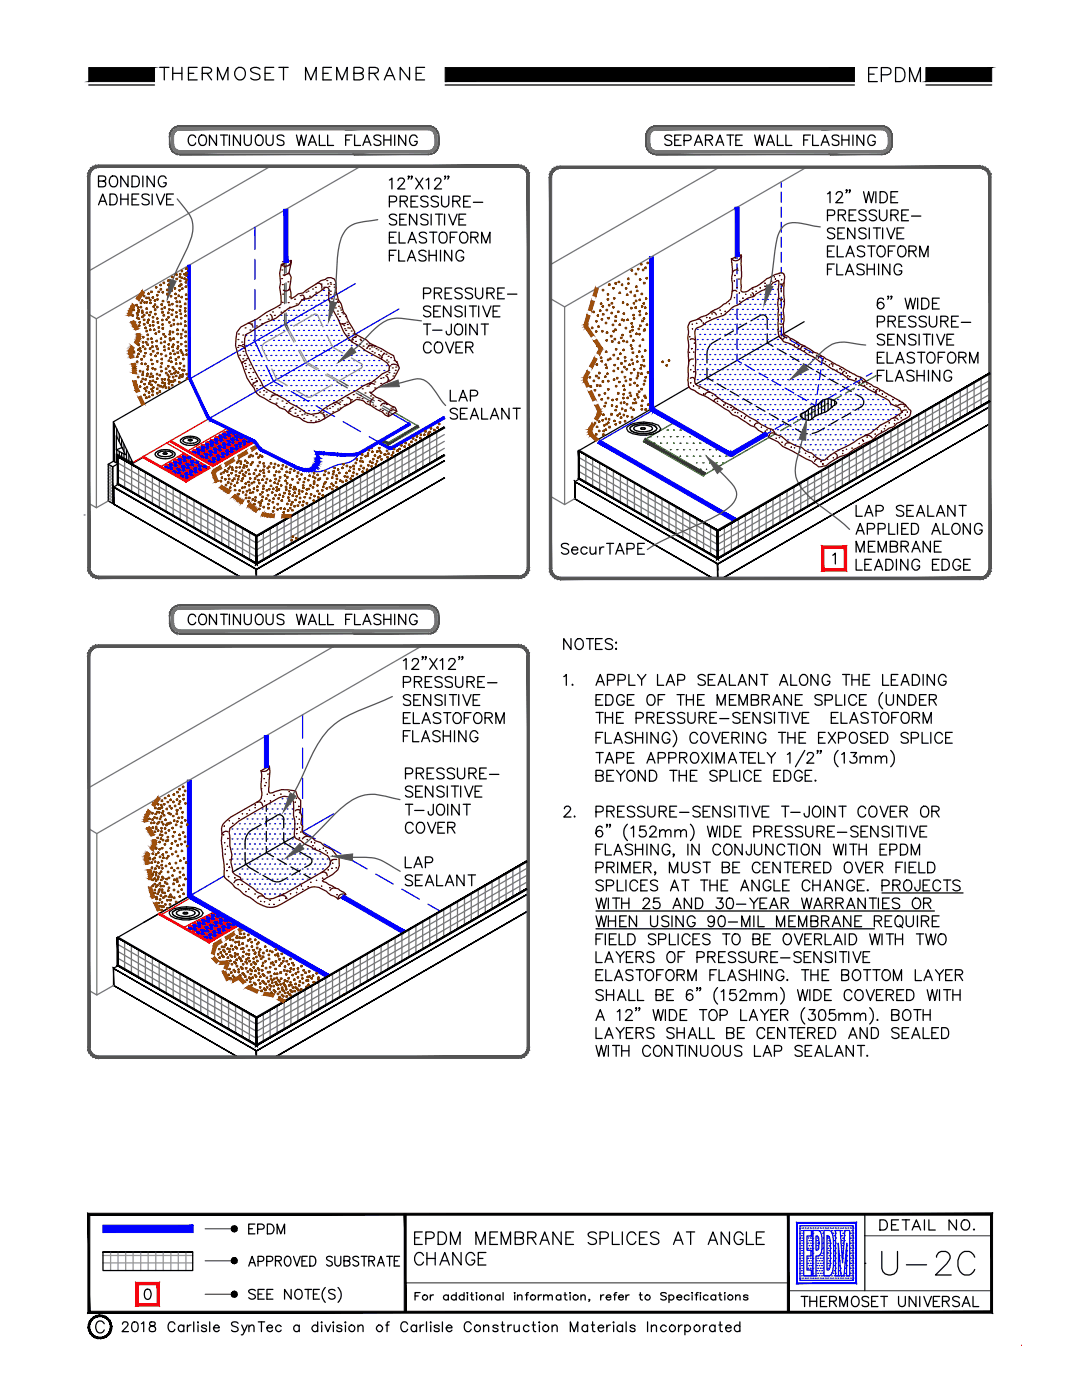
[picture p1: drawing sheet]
<svg xmlns="http://www.w3.org/2000/svg" width="216mm" height="279mm" viewBox="0 0 216 279" stroke-linecap="round" stroke-linejoin="round" font-family="sans-serif">
<defs><g id="words">
<text font-size="8.8" x="174.6" y="255.8">U-2C</text>
<text font-size="6.2" x="172.2" y="17.6">EPDM</text>
<text font-size="5.7" x="30.7" y="17.3">THERMOSET MEMBRANE</text>
<g font-size="5.3">
<text x="36.3" y="30.3">CONTINUOUS WALL FLASHING</text>
<text x="131.6" y="30.3">SEPARATE WALL FLASHING</text>
<text x="110.8" y="111.8">SecurTAPE</text>
<text x="36.3" y="125.9">CONTINUOUS WALL FLASHING</text>
<text x="158.7" y="262.1">THERMOSET UNIVERSAL</text>
</g>
<g font-size="4.9">
<text x="48.3" y="247.3">EPDM</text>
<text x="174.3" y="246.6">DETAIL NO.</text>
</g>
</g></defs>
<!-- layer: BORDER -->
<path d="M80.9 256h76.4M157.3 257.6h40.6M172.6 246.6h25.3" fill="none" stroke="#545454" stroke-width=".25"/>
<!-- layer: SOLID -->
<g fill="#000" stroke="#000" stroke-width=".2">
<path d="M17.7 13.5v2.8l13.1-2.8zM17.7 16.3l13.1-2.8v2.8z"/>
<path d="M88.8 13.5v2.8l81.7-2.8zM88.8 16.3l81.7-2.8v2.8z"/>
<path d="M184.8 16.3h13.1v-2.8zM184.8 13.5h13.1l-13.1 2.8z"/>
</g>
<!-- layer: 0 -->
<g fill="none" stroke="#000" stroke-width=".25">
<path d="M17.7 17h13.1M88.8 17h81.7M184.8 17h13.1M20.5 249.9h18v3.7h-18zM80.9 242.3v13.7M82.7 247h1M82.8 258.6h.7M83.8 258h-1v1.4M84.3 245.9h-1.6v2.5h1.6M84.5 250.6a.92 .92 0 0 0-1-.6 .92 .92 0 0 0-.8 .9 1.1 1.1 0 0 0 .3 1.2 1.1 1.1 0 0 0 1.2 .2l.3-.4M85 247.2h1a.66 .66 0 0 0 .7-.7 .66 .66 0 0 0-.7-.6h-1v2.5M85.2 250v2.5"/>
<path d="M85.2 251.1h1.6M85.9 258.4v1M86.5 258.4a.52 .52 0 0 0-.6 .5M86.8 250v2.5M87.4 245.9h.9a1.35 1.35 0 0 1 .8 1.2 1.35 1.35 0 0 1-.8 1.3h-.9zM87.8 252.5l.9-2.5 1 2.5M88.2 251.6h1.1M89.5 258.6a.53 .53 0 0 0-.8-.1 .53 .53 0 0 0 0 .8 .53 .53 0 0 0 .8-.1M89.5 258.4v1M89.9 248.4v-2.5l1 2.5 .9-2.5v2.5M91 258.6a.53 .53 0 0 0-.8-.1 .53 .53 0 0 0 0 .8 .53 .53 0 0 0 .8-.1M91 258v1.4"/>
<path d="M92 250v2.5l-1.6-2.5v2.5M92.6 258.6a.53 .53 0 0 0-.8-.1 .53 .53 0 0 0 0 .8 .53 .53 0 0 0 .8-.1M92.6 258v1.4M93.2 258h.2zM93.3 258.4v1M93.9 258.4h.5M94.1 258l.1 1.4h.3M94.7 250.6a.89 .89 0 0 0-1-.6 .89 .89 0 0 0-.7 .9 1.07 1.07 0 0 0 .2 1.2 1.07 1.07 0 0 0 1.2 .2l.3-.4v-.4h-.6M95 248.4v-2.5l.9 2.5 .9-2.5v2.5M95 258h.2zM95.1 258.4v1M95.4 251.1h1"/>
<path d="M97 250h-1.6v2.5h1.6M97.3 258.7l.3-.3 .5 .1v.9M97.3 258.4v1M97.8 247h.9M99.3 245.9h-1.5v2.5h1.5M99.8 258.6a.51 .51 0 0 0-.8 0 .51 .51 0 0 0 0 .7 .51 .51 0 0 0 .8-.1M99.8 258.4v1M100 248.4v-2.5l.9 2.5 1-2.5v2.5M100.4 258v1.4M102.6 258h.2zM102.7 258.4v1M102.8 247l1.4-.1a.59 .59 0 0 0 0-.9l-1.4-.1v2.5l1.4-.2a.67 .67 0 0 0 .2-.7 .67 .67 0 0 0-.5-.5"/>
<path d="M103.3 258.7l.2-.2a.38 .38 0 0 1 .7 .2v.7M103.3 258.4v1M104.8 258.4h.6M105.3 247l1.4-.1a.54 .54 0 0 0 0-.9l-1.4-.1v2.5M105.5 258h-.3l-.1 .2v1.2M106.1 247l.8 1.4M107.4 258.4v1M107.8 248.4l.9-2.5 .9 2.5M108 258.4a.52 .52 0 0 0-.6 .5M108.1 247.5h1.2M108.5 258.7l.2-.2a.38 .38 0 0 1 .7 .2v.7M108.5 258.4v1"/>
<path d="M109.4 258.7l.3-.3 .4 .1 .1 .9M111.9 258.6a.51 .51 0 0 0-.8 0 .51 .51 0 0 0 0 .7 .51 .51 0 0 0 .8-.1M111.9 258.4v1M112 245.9v2.5l-1.7-2.5v2.5M112.5 258.4h.6M112.7 258v1.2l.1 .2h.4M112.9 247h.9M113.7 258h.1zM113.8 258.4v1M114.4 245.9h-1.5v2.5h1.5M115.9 258.7l.4-.3 .4 .1 .1 .9M115.9 258.4v1"/>
<path d="M117.7 259.4h-.2h.2l-.2 .3M119 246.2a.92 .92 0 0 0-.9-.4 .92 .92 0 0 0-.7 .7l.2 .3 .9 .4a.61 .61 0 0 1 .5 .4 .61 .61 0 0 1-.2 .6 1.11 1.11 0 0 1-1.4-.2M119.7 247.2h1.1a.66 .66 0 0 0 .6-.7 .66 .66 0 0 0-.6-.6h-1.1v2.5M119.9 258.4v1M120.5 258.4a.57 .57 0 0 0-.6 .5M121 258.9h.9a.47 .47 0 0 0-.5-.5 .47 .47 0 0 0-.4 .5v.1a.51 .51 0 0 0 .4 .4 .51 .51 0 0 0 .5-.2M122.2 245.9v2.5h1.4M122.4 258.4h.6M123.1 258h-.4v.2v1.2M123.4 258.9h1a.51 .51 0 0 0-.7-.4 .51 .51 0 0 0-.3 .7 .51 .51 0 0 0 .8 .2l.2-.2M124.2 245.9v2.5M124.9 258.4v1"/>
<path d="M125.5 258.4a.57 .57 0 0 0-.6 .5M126.9 246.5a.92 .92 0 0 0-1.1-.6 .92 .92 0 0 0-.7 .9 1.1 1.1 0 0 0 .3 1.2 1.1 1.1 0 0 0 1.1 .2l.4-.4M127.6 258.4h.5M127.6 247h.9M127.8 258v1.2l.1 .2h.3M129.1 245.9h-1.5v2.5h1.5M131.5 246.2a.92 .92 0 0 0-.9-.4 .92 .92 0 0 0-.8 .7l.3 .3 .9 .4a.61 .61 0 0 1 .4 .4 .61 .61 0 0 1-.2 .6 1.11 1.11 0 0 1-1.4-.2M132.9 258.2l-.3-.2h-.6l-.2 .2 .2 .3 .8 .3 .1 .4a.77 .77 0 0 1-1.1 0M133.5 258.6a.53 .53 0 0 1 .8-.1 .53 .53 0 0 1 0 .8 .53 .53 0 0 1-.8-.1M133.5 258.4v1.6M134.4 248.4l1-2.5 .9 2.5M134.8 247.5h1.1"/>
<path d="M135.1 258.9h.9a.51 .51 0 0 0-.6-.4 .51 .51 0 0 0-.3 .7 .51 .51 0 0 0 .8 .2l.1-.2M137 245.9h1.6M137.5 258.6a.53 .53 0 0 0-.8-.1 .53 .53 0 0 0 0 .8 .53 .53 0 0 0 .8-.1M137.8 245.9v2.5M138.1 258v.1zM138.1 258.4v1M138.7 258.4h.5M139.3 258h-.3v.2v1.2M139.8 258v.1zM139.8 258.4v1M141.3 258.6a.51 .51 0 0 0-.8 0 .51 .51 0 0 0 0 .7 .51 .51 0 0 0 .8-.1M141.3 248.4l1-2.5 .9 2.5"/>
<path d="M141.7 247.5h1.1M142.8 258.6a.53 .53 0 0 0-.8-.1 .53 .53 0 0 0 0 .8 .53 .53 0 0 0 .8-.1M142.8 258.4v1M143.4 258.4h.5M143.7 258v1.2v.2h.3M144.6 258v.1zM144.6 258.4v1M145.6 245.9v2.5l-1.7-2.5v2.5M146.8 258.7l.2-.2a.38 .38 0 0 1 .7 .2v.7M146.8 258.4v1M148.3 246.5a.92 .92 0 0 0-1.1-.6 .92 .92 0 0 0-.7 .9 1.18 1.18 0 0 0 1.2 1.6 .91 .91 0 0 0 .6-1h-.6M148.9 245.9v2.5h1.5"/>
<path d="M149.2 258.6a.56 .56 0 0 0-.8 0l.2 .3 .6 .1v.2a.56 .56 0 0 1-.8 0M150.9 247h1M152.5 245.9h-1.6v2.5h1.6"/>
<circle cx="84.8" cy="258.9" r=".52"/>
<circle cx="96.2" cy="258.9" r=".52"/>
<circle cx="106.4" cy="258.9" r=".52"/>
<circle cx="114.9" cy="258.9" r=".52"/>
<circle cx="129.2" cy="258.9" r=".52"/>
<circle cx="145.7" cy="258.9" r=".52"/>
</g>
<!-- layer: BORDER -->
<g fill="#000" stroke="#000" stroke-width=".2">
<path d="M17.5 242.1l.4 .4 180.1-.4zM17.9 242.5l180.1-.4-.3 .4zM198 242.1l-.3 .4 .3 19.6zM197.7 242.5l.3 19.6-.3-.4zM17.5 262.1h180.5l-.3-.4zM17.5 262.1l.4-.4h179.8zM17.5 242.1v20l.4-.4zM17.5 242.1l.4 .4v19.2z"/>
<path d="M80.7 242.3l.3 19.6v-19.6zM80.7 242.3l.3 19.6h-.3z"/>
<path d="M157.1 242.3l.4 19.6v-19.6zM157.1 242.3l.4 19.6h-.4z"/>
</g>
<path d="M172.6 242.3v15.3" fill="none" stroke="#000" stroke-width=".25"/>
<!-- layer: NOTES -->
<g fill="#f00" stroke="#f00" stroke-width=".2">
<path d="M27.6 256.4h3.7l.5-.5zM27.1 255.9h4.7l-4.2 .5zM27.1 255.9l.5 4.3v-3.8zM27.1 255.9l.5 4.3-.5 .4zM27.6 260.2l-.5 .4 4.2-.4zM27.1 260.6l4.2-.4 .5 .4zM31.3 256.4v3.8l.5 .4zM31.3 256.4l.5-.5v4.7z"/>
<path d="M164.4 109.5h4.1l.4-.5zM163.9 109h5l-4.5 .5zM163.9 109l.5 4.5v-4zM163.9 109l.5 4.5-.5 .4zM164.4 113.5l-.5 .4 4.6-.4zM163.9 113.9l4.6-.4 .4 .4zM168.5 109.5v4l.4 .4zM168.9 109v4.9l-.4-4.4z"/>
</g>
<g fill="none" stroke="#000" stroke-width=".25">
<path d="M19.7 36.1h1.2a.51 .51 0 0 0 0-.9l-1.2-.1v2.2h.9a.57 .57 0 0 0 .5-.6 .57 .57 0 0 0-.5-.6M21.9 38.7h.8a1.15 1.15 0 0 1 .7 1.1 1.15 1.15 0 0 1-.7 1.1h-.8zM22 35.4a.8 .8 0 0 1 .9-.3 .8 .8 0 0 1 .6 .8 .96 .96 0 0 1-.2 1.1 .96 .96 0 0 1-1.1 .2 1.34 1.34 0 0 1-.2-1.8zM24.1 38.7v2.2M24.1 39.7h1.4M25.5 35.1v2.2l-1.4-2.2v2.2M25.5 38.7v2.2M26.3 35.1h.8a1.15 1.15 0 0 1 .7 1.1 1.15 1.15 0 0 1-.7 1.1h-.8zM26.3 39.7h.9M27.7 38.7h-1.4v2.2h1.4M28.5 35.1v2.2M29.8 39a.82 .82 0 0 0-1.5 .2l.2 .3 .9 .4a.55 .55 0 0 1 .2 .9 1.04 1.04 0 0 1-1.3-.2"/>
<path d="M30.4 38.7v2.2M30.8 35.1v2.2l-1.4-2.2v2.2M31.2 38.7l.8 2.2 .9-2.2M33.2 35.6a.81 .81 0 0 0-.9-.5 .81 .81 0 0 0-.7 .8 .97 .97 0 0 0 .2 1.1 .97 .97 0 0 0 1.1 .2l.3-.4v-.3h-.5M33.2 39.7h.9M34.6 38.7h-1.4v2.2h1.4M77.7 35.9l.5-.4v2.2M79.4 36.1l.2-.5 .3-.1 .6 .1a.46 .46 0 0 1 .1 .8l-1.3 1.3h1.5M81.6 35.2l-.1 .1-.1-.1h.2l-.2 .6M82.2 35.2l-.1 .1-.1-.1h.2l-.2 .6M82.9 35.5l1.5 2.2M83.4 39.1h-1.4v2.2h1.4"/>
<path d="M84.4 35.5l-1.5 2.2M85 35.9l.5-.4v2.2M85.4 39.4a.83 .83 0 0 0-1.4 .3l.4 .4 .8 .3 .2 .6a.97 .97 0 0 1-1.4 0M86.8 36.1l.2-.5h.8a.5 .5 0 0 1 .1 .8l-1.2 1.3h1.4M87.5 39.4a.82 .82 0 0 0-1.5 .3 2.04 2.04 0 0 0 1.4 .8l.1 .5a.97 .97 0 0 1-1.5 0M88.1 39.1v1.6a.72 .72 0 0 0 .7 .6 .72 .72 0 0 0 .7-.6v-1.6M88.9 35.2l-.1 .1-.1-.1h.2l-.2 .6M89.5 35.2l-.1 .1-.1-.1h.2l-.2 .6M93.9 39.1h-1.4v2.2h1.4M165.1 38.7l.5-.4v2.2M166.8 38.8l.2-.3 .3-.2h.4l.3 .2a.72 .72 0 0 1-.2 .9l-1 1.1h1.4M169 38l-.1 .1-.1-.1h.2l-.2 .5"/>
<path d="M169.6 38l-.1 .1-.1-.1h.2l-.2 .5M172.3 38.3l.5 2.2 .5-2.2 .6 2.2 .5-2.2M174.8 38.3v2.2M175.6 38.3h.7a1.18 1.18 0 0 1 .8 1.1 1.18 1.18 0 0 1-.8 1.1h-.7zM177.8 39.3h.8M179.1 38.3h-1.3v2.2h1.3M19.7 40.9l.8-2.2 .8 2.2M20 40.2h1M77.7 40.3l1.2-.1a.58 .58 0 0 0 0-1l-1.2-.1v2.2M77.7 47.4h.8M77.7 51h.8M79.1 46.3h-1.4v2.2h1.4"/>
<path d="M79.1 49.9h-1.4v2.2M79.1 43a.82 .82 0 0 0-1.4 .3 2.04 2.04 0 0 0 1.4 .8v.5a.97 .97 0 0 1-1.4 0M79.6 49.9v2.2h1.2M79.6 46.3v2.2h1.3M79.8 43.8h.8M79.9 40.2h.9l.4-.3a.5 .5 0 0 0-.1-.7l-1.2-.1v2.2M80.6 40.2l.7 1.1M81.1 42.7h-1.3v2.2h1.3M81.3 52.1l.8-2.2 .8 2.2M81.4 48.5l.8-2.2 .9 2.2M81.6 51.4h1M81.7 47.8h1"/>
<path d="M82 40.2h.9M83.2 42.7v2.2l-1.5-2.2v2.2M84.5 58.6h.9a.58 .58 0 0 0 .4-1l-.4-.1h-.9v2.1M85 50.2a.82 .82 0 0 0-1.4 .2l.2 .4 .8 .3a.55 .55 0 0 1 .2 .9 1.04 1.04 0 0 1-1.2-.2M85.1 46.6a.82 .82 0 0 0-1.4 .2 1.35 1.35 0 0 0 1.2 .8l.2 .3v.3a.97 .97 0 0 1-1.4 0M85.4 43a.83 .83 0 0 0-1.4 .3l.4 .4 .8 .3a.58 .58 0 0 1 0 .8 1.12 1.12 0 0 1-1.2-.2M85.6 51h1.5M85.6 49.9v2.2M85.7 46.3h1.5M86 42.7v2.2M86.5 46.3v2.2M86.7 58.5h.9a.58 .58 0 0 0 .5-.6l-.2-.3-.3-.1h-.9v2.1"/>
<path d="M86.9 42.7h1.4M87.1 49.9v2.2M87.4 58.5l.7 1.1M87.6 42.7v2.2M87.8 46.6a.8 .8 0 0 1 .9-.2 .8 .8 0 0 1 .5 .7 .96 .96 0 0 1-1 1.4 1.27 1.27 0 0 1-.4-1.9zM87.9 49.9v2.2M88.7 42.7v2.2M88.8 58.5h.8M89.5 42.7l.9 2.2 .8-2.2M89.8 47.4h.9M90.1 49.9v2.2l-1.4-2.2v2.2M90.1 57.5h-1.3v2.1h1.3"/>
<path d="M90.4 40.2h.9l.4-.3a.5 .5 0 0 0-.1-.7l-1.2-.1v2.2M91.1 40.2l.7 1.1M91.2 46.3h-1.4v2.2M91.6 43.8h.8M91.9 46.6a.8 .8 0 0 1 .9-.2 .8 .8 0 0 1 .6 .7 .96 .96 0 0 1-.2 1.1 .96 .96 0 0 1-1.1 .2 1.34 1.34 0 0 1-.2-1.8zM92.2 57.8a.82 .82 0 0 0-1.4 .2l.1 .2 .3 .2a1.14 1.14 0 0 1 1 .6v.3a.89 .89 0 0 1-1.4 0M92.5 50.4a.79 .79 0 0 0-.9-.5 .79 .79 0 0 0-.6 .9 .95 .95 0 0 0 .2 1 .95 .95 0 0 0 1 .2l.2-.2 .1-.5h-.5M92.5 40.2h.9M92.9 42.7h-1.3v2.2h1.3M94 47.4l1.2-.1a.51 .51 0 0 0 0-.9l-1.2-.1v2.2M94.3 57.8a.82 .82 0 0 0-1.4 .2l.1 .3 .9 .3a.55 .55 0 0 1 .2 .9 .9 .9 0 0 1-1.2-.2M94.5 40.4h1.8"/>
<path d="M94.7 47.4l.7 1.1M94.9 57.5v1.5a.72 .72 0 0 0 .7 .6 .72 .72 0 0 0 .7-.6v-1.5M96.1 48.5v-2.2l.9 2.2 .8-2.2v2.2M97.2 58.5h.9a.58 .58 0 0 0 .5-.6l-.2-.3-.3-.1h-.9v2.1M97.9 58.5l.7 1.1M99.3 58.5h.8M100.6 57.5h-1.3v2.1h1.3M101.3 58.7h1.8M165.1 43l1.2-.1a.58 .58 0 0 0 0-.9l-1.2-.1v2.2M165.1 50.1h.8M165.1 53.7h.8M166.5 49.1h-1.4v2.2h1.4"/>
<path d="M166.5 52.7h-1.4v2.1M166.6 45.8a.82 .82 0 0 0-1.5 .2l.4 .4 .6 .2a.52 .52 0 0 1 .5 .4 .52 .52 0 0 1-.3 .5 .9 .9 0 0 1-1.2-.2M167 52.7v2.1h1.2M167.1 49.1v2.2h1.2M167.2 46.5h.8M167.3 42.9l1.2-.1a.47 .47 0 0 0 0-.8l-1.2-.1v2.2M168 42.9l.7 1.2M168.5 45.5h-1.3v2.2h1.3M168.7 54.8l.8-2.1 .9 2.1M168.8 51.3l.8-2.2 .8 2.2M169 54.1h1.1M169.1 50.5h1.1"/>
<path d="M169.4 42.9h.8M170.6 45.5v2.2l-1.5-2.2v2.2M170.8 41.9h-1.4v2.2h1.4M172.4 53a.82 .82 0 0 0-1.4 .2l.2 .3 .8 .3a.55 .55 0 0 1 .2 1 1.04 1.04 0 0 1-1.2-.2M172.5 49.4a.82 .82 0 0 0-1.4 .2 2.04 2.04 0 0 0 1.3 .8l.1 .6a.97 .97 0 0 1-1.4 0M172.8 42.2a.82 .82 0 0 0-1.4 .2l.4 .4a1.14 1.14 0 0 1 1 .6v.3a.89 .89 0 0 1-1.4 0M172.8 45.8a.82 .82 0 0 0-1.4 .2l.4 .4 .6 .2a.52 .52 0 0 1 .4 .4 .52 .52 0 0 1-.2 .5 .9 .9 0 0 1-1.2-.2M173 52.7v2.1M173 53.7h1.5M173.2 49.1h1.4M173.5 45.5v2.2M173.9 49.1v2.2"/>
<path d="M174.3 45.5h1.4M174.5 52.7v2.1M174.9 42.2a.82 .82 0 0 0-1.4 .2v.2l.4 .2a1.14 1.14 0 0 1 1 .6v.3a.89 .89 0 0 1-1.4 0M175 45.5v2.2M175.2 49.4a.8 .8 0 0 1 .9-.3 .8 .8 0 0 1 .5 .8 .93 .93 0 0 1-.2 1 .93 .93 0 0 1-1 .2 1.3 1.3 0 0 1-.2-1.7zM175.3 52.7v2.1M175.5 41.9v1.5a.75 .75 0 0 0 .7 .7 .75 .75 0 0 0 .8-.7v-1.5M176.1 45.5v2.2M176.3 59.8a.64 .64 0 0 0-1.2 .1 1.61 1.61 0 0 0 .3 1.6 .68 .68 0 0 0 1-.2 .68 .68 0 0 0-.5-1 .68 .68 0 0 0-.8 .6M177 45.5l.8 2.2 .8-2.2M177.3 50.1h.8M177.3 59.2l-.1 .1-.1-.1h.2l-.2 .5"/>
<path d="M177.6 52.7v2.1l-1.5-2.1v2.1M177.8 42.9l1.2-.1a.47 .47 0 0 0 0-.8l-1.2-.1v2.2M177.9 59.2v.1l-.2-.1h.2l-.2 .5M178.5 42.9l.7 1.2M178.6 49.1h-1.3v2.2M179 46.5h.8M179.3 49.4a.83 .83 0 0 1 .9-.3 .83 .83 0 0 1 .6 .8 .92 .92 0 0 1-.3 1.1 .92 .92 0 0 1-1.2 0l-.2-.6zM179.9 53.2a.78 .78 0 0 0-.9-.5 .78 .78 0 0 0-.6 .8 .96 .96 0 0 0 1 1.3 .67 .67 0 0 0 .5-.8h-.5M179.9 42.9h.9M180.4 45.5h-1.4v2.2h1.4M180.6 59.5l.5 2.2 .6-2.2 .5 2.2 .5-2.2M181.3 41.9h-1.4v2.2h1.4"/>
<path d="M181.4 50.1l1.2-.1 .2-.3-.1-.4-.4-.2h-.9v2.2M181.9 43.1h1.8M182.1 50.1l.7 1.2M183.1 59.5v2.2M183.5 51.3v-2.2l.9 2.2 .8-2.2v2.2M183.9 59.5h.7a1.15 1.15 0 0 1 .8 1.1 1.15 1.15 0 0 1-.8 1.1h-.7zM187.4 59.5h-1.3v2.2h1.3M84.5 64.7h1.5M85.2 64.7v2.1M86 61.4a.82 .82 0 0 0-1.5 .2l.4 .4 .6 .2a.55 .55 0 0 1 .2 .9 .9 .9 0 0 1-1.2-.2M86 68.8a.78 .78 0 0 0-.9-.5 .78 .78 0 0 0-.6 .8 .96 .96 0 0 0 .2 1 .96 .96 0 0 0 1 .2l.3-.4M86.3 65.9h1.9"/>
<path d="M86.5 62.1h.9M87.1 68.4a1.06 1.06 0 0 1 1.2 .4 1.06 1.06 0 0 1-.2 1.3 .8 .8 0 0 1-.9 .3 .8 .8 0 0 1-.5-.8 1.36 1.36 0 0 1 .4-1.2zM87.9 61.1h-1.4v2.1h1.4M88.9 68.3l.9 2.1 .8-2.1M89.8 77.9v2.1h1.3M90 61.1v2.1l-1.5-2.1v2.1M90.1 64.7v1.6a.53 .53 0 0 1-.9 .4l-.2-.6M90.9 65a.8 .8 0 0 1 .9-.3 .8 .8 0 0 1 .5 .8 .91 .91 0 0 1-.2 1 .91 .91 0 0 1-1 .2 1.44 1.44 0 0 1-.2-1.7zM91 69.3h.8M91.9 79.3h1M92.2 61.4a.82 .82 0 0 0-1.4 .2l.4 .4 .6 .2a.52 .52 0 0 1 .4 .4 .52 .52 0 0 1-.2 .5 .9 .9 0 0 1-1.2-.2M92.3 68.3h-1.3v2.1h1.3"/>
<path d="M92.9 61.1v2.1M92.9 69.3l1.3-.1 .2-.3-.1-.4-.4-.2h-1v2.1M92.9 64.7v2.1M93.7 61.1h1.4M93.7 69.3l.7 1.1M93.9 79h.9a.57 .57 0 0 0 .5-.3 .57 .57 0 0 0-.1-.6l-.4-.2h-.9v2.1M94.4 61.1v2.1M95.2 64.7v2.1l-1.5-2.1v2.1M95.5 61.1v2.1M96 64.7h1.5M96.3 61.1l.9 2.1 .8-2.1M96.7 64.7v2.1"/>
<path d="M98.4 62.1h.8M99.8 61.1h-1.4v2.1h1.4M175.1 64.2l1.2-.1a.56 .56 0 0 0 .2-.6 .56 .56 0 0 0-.5-.4h-.9v2.2M175.1 71.3h.8M175.1 75h.8M176.4 70.3h-1.3v2.2h1.3M176.4 73.9h-1.3v2.2M176.5 67a.82 .82 0 0 0-1.4 .2 1.35 1.35 0 0 0 1.2 .7l.2 .3v.4a.97 .97 0 0 1-1.4 0M176.9 73.9v2.2h1.3M177 70.3v2.2h1.2M177.1 67.7h.8M177.2 64.1l1.2-.1 .3-.3-.1-.4-.4-.2h-1v2.2"/>
<path d="M177.9 64.1l.8 1.2M178.4 66.7h-1.3v2.2h1.3M178.7 76.1l.8-2.2 .8 2.2M178.7 72.5l.9-2.2 .8 2.2M179 75.3h1M179.1 71.7h1M179.4 64.1h.8M180.5 66.7v2.2l-1.4-2.2v2.2M180.7 63.1h-1.3v2.2h1.3M182.4 74.2a.82 .82 0 0 0-1.5 .2l.2 .3 .9 .3a.55 .55 0 0 1 .2 1 1.04 1.04 0 0 1-1.3-.2M182.5 70.6a.82 .82 0 0 0-1.5 .2l.2 .3 .8 .3a.52 .52 0 0 1 .5 .4 .52 .52 0 0 1-.2 .6 1.04 1.04 0 0 1-1.3-.2M182.8 63.4a.82 .82 0 0 0-1.5 .2l.5 .4 .9 .4 .1 .6a.97 .97 0 0 1-1.5 0"/>
<path d="M182.8 67a.82 .82 0 0 0-1.5 .2l.5 .4 .6 .2a.58 .58 0 0 1 .4 .8 .97 .97 0 0 1-1.5 0M183 75h1.4M183 73.9v2.2M183.1 70.3h1.4M183.4 66.7v2.2M183.8 70.3v2.2M184.2 66.7h1.4M184.4 73.9v2.2M184.8 63.4a.82 .82 0 0 0-1.4 .2 1.35 1.35 0 0 0 1.2 .7l.2 .3v.4a.97 .97 0 0 1-1.4 0M184.9 66.7v2.2M185.1 70.6a.8 .8 0 0 1 1-.3 .8 .8 0 0 1 .5 .8 .95 .95 0 0 1-.2 1.1 .95 .95 0 0 1-1.1 .2 1.34 1.34 0 0 1-.2-1.8zM185.3 73.9v2.2"/>
<path d="M185.4 63.1v1.5a.75 .75 0 0 0 .8 .7 .75 .75 0 0 0 .7-.7v-1.5M186.1 60.5h.8M186.1 66.7v2.2M186.9 66.7l.8 2.2 .8-2.2M187.2 71.3h.8M187.5 73.9v2.2l-1.4-2.2v2.2M187.7 64.1l1.2-.1 .3-.3-.1-.4-.4-.2h-1v2.2M188.4 64.1l.8 1.2M188.5 70.3h-1.3v2.2M188.9 67.7h.9M189.2 70.6a.92 .92 0 0 1 1.2-.1 .92 .92 0 0 1 .3 1.2 .83 .83 0 0 1-.8 .8 .83 .83 0 0 1-.8-.8zM189.9 74.4a.79 .79 0 0 0-.9-.5 .79 .79 0 0 0-.6 .8 .93 .93 0 0 0 .1 1.1 .93 .93 0 0 0 1.1 .2l.2-.2 .1-.5h-.5"/>
<path d="M189.9 64.1h.8M190.3 66.7h-1.4v2.2h1.4M191.2 63.1h-1.3v2.2h1.3M191.3 71.3l1.2-.1a.47 .47 0 0 0 0-.8l-1.2-.1v2.2M191.8 64.3h1.9M192 71.3l.8 1.2M193.5 72.5v-2.2l.8 2.2 .8-2.2v2.2M91.3 81.8a.79 .79 0 0 0-.8-.4 .79 .79 0 0 0-.7 .6l.3 .3 .8 .3a.55 .55 0 0 1 .2 1 1.04 1.04 0 0 1-1.3-.3M91.6 80l.8-2.1 .8 2.1M91.9 82.5h.8M93.2 81.5h-1.3v2.1h1.3M93.9 83.6l.8-2.1 .8 2.1"/>
<path d="M94.2 82.9h1M96.1 81.5v2.1h1.2M97.8 83.6l.9-2.1 .8 2.1M98.2 82.9h1M101.6 81.5v2.1l-1.5-2.1v2.1M102.4 81.5h1.4M103.1 81.5v2.1M166.2 110.8l.5-.4v2.2M170.8 100.9v2.1h1.3M170.8 106.6l.8-2.1 .8 2.1M170.8 110.2v-2.2l.8 2.2 .8-2.2v2.2M170.8 111.6v2.2h1.3"/>
<path d="M171.1 105.9h1M172.6 103l.8-2.1 .8 2.1M172.6 112.6h.8M172.9 102.3h1M173.1 105.6h.9l.3-.1 .2-.3a.6 .6 0 0 0-.5-.7h-.9v2.1M173.3 109h.8M173.9 111.6h-1.3v2.2h1.3M174.5 113.8l.8-2.2 .8 2.2M174.6 108h-1.3v2.2h1.3M174.8 102h.9a.57 .57 0 0 0 .6-.6 .57 .57 0 0 0-.6-.5h-.9v2.1M174.8 113.1h1M175.2 105.6l1.2-.1a.58 .58 0 0 0 0-1h-1.2v2.1"/>
<path d="M175.2 110.2v-2.2l.8 2.2 .8-2.2v2.2M176.8 111.6h.7a1.15 1.15 0 0 1 .7 1.1 1.15 1.15 0 0 1-.7 1.1h-.7zM177.3 104.5v2.1h1.3M177.6 109h1.3a.47 .47 0 0 0 0-.9l-1.3-.1v2.2h1a.57 .57 0 0 0 .5-.6 .57 .57 0 0 0-.5-.6M178.9 111.6v2.2M179.1 104.5v2.1M179.8 109h1.2a.47 .47 0 0 0 0-.9l-1.2-.1v2.2M179.9 105.5h.8M180.3 101.2a.83 .83 0 0 0-1.4 .2l.2 .3 .8 .3a.58 .58 0 0 1 .4 .7 .97 .97 0 0 1-1.4 0M180.5 109l.7 1.2M180.9 101.9h.9M181.2 111.6v2.2l-1.5-2.2v2.2"/>
<path d="M181.2 104.5h-1.3v2.1h1.3M181.9 104.5a1.15 1.15 0 0 1 1.3 .6 1.15 1.15 0 0 1-.3 1.4l-1 .1zM182 110.2l.8-2.2 .8 2.2M182.3 100.9h-1.4v2.1h1.4M182.3 109.5h1M182.9 103l.8-2.1 .8 2.1M183.2 102.3h1M183.5 112.1a.78 .78 0 0 0-.9-.5 .78 .78 0 0 0-.6 .8 1.03 1.03 0 0 0 1 1.4 .74 .74 0 0 0 .5-.9h-.5M185.1 100.9v2.1h1.3M185.6 108v2.2l-1.4-2.2v2.2M185.9 106.6l.8-2.1 .9 2.1M186.1 112.6h.8"/>
<path d="M186.2 105.9h1.1M186.5 109h.8M186.9 103l.8-2.1 .8 2.1M187.2 102.3h1M187.4 111.6h-1.3v2.2h1.3M187.8 108h-1.3v2.2h1.3M188 111.6h.7a1.15 1.15 0 0 1 .7 1.1 1.15 1.15 0 0 1-.7 1.1h-.7zM188.2 104.5v2.1h1.2M190.1 104.8a.8 .8 0 0 1 .9-.3 .8 .8 0 0 1 .6 .8 1.03 1.03 0 0 1-1 1.3l-.3-.1a1.3 1.3 0 0 1-.2-1.7zM190.6 100.9v2.1l-1.5-2.1v2.1M191.4 100.9h1.4M191.7 112.1a.78 .78 0 0 0-.9-.5 .78 .78 0 0 0-.7 .8 .95 .95 0 0 0 .2 1 .95 .95 0 0 0 1.1 .3l.3-.4v-.4h-.6"/>
<path d="M192.1 100.9v2.1M192.3 112.6h.8M193.6 104.5v2.1l-1.4-2.1v2.1M193.6 111.6h-1.3v2.2h1.3M196 105a.78 .78 0 0 0-.9-.5 .78 .78 0 0 0-.6 .8 .93 .93 0 0 0 .1 1 .93 .93 0 0 0 1.1 .2l.3-.4v-.3h-.5M80.5 131.9l.5-.5v2.2M80.5 136.2l1.3-.2 .1-.3-.1-.5-.4-.2h-.9v2.2M81.9 139a.81 .81 0 0 0-.7-.4 .81 .81 0 0 0-.7 .5l.2 .4 .8 .3a.55 .55 0 0 1 .3 .9 1.12 1.12 0 0 1-1.3-.2M82.3 131.9l.1-.3a.66 .66 0 0 1 1.1 .3l-.3 .7-1.1 1h1.5M82.6 139.7h.8M82.7 136h1.2a.47 .47 0 0 0 0-.8l-1.2-.2v2.2M83.4 136l.7 1.2"/>
<path d="M83.9 138.6h-1.3v2.2h1.3M84.4 131.1l-.1 .1v-.2a.39 .39 0 0 1-.1 .6M84.9 136h.8M85 131.1h-.1v-.1l.1 .1-.1 .5M85.7 131.4l1.5 2.2M86 138.6v2.2l-1.5-2.2v2.2M86.2 135h-1.3v2.2h1.3M87.2 131.4l-1.5 2.2M87.8 131.9l.5-.5v2.2M88.2 135.3a.82 .82 0 0 0-1.4 .2l.2 .4 .8 .3a.55 .55 0 0 1 .2 .9 1.04 1.04 0 0 1-1.2-.2M88.2 139a.8 .8 0 0 0-.7-.4 .8 .8 0 0 0-.7 .5l.2 .4 .8 .3a.55 .55 0 0 1 .2 .9 1.04 1.04 0 0 1-1.2-.2M88.8 138.6v2.2"/>
<path d="M89.5 131.9l.3-.4 .2-.1 .6 .1a.47 .47 0 0 1 .1 .7l-1.2 1.4h1.4M89.7 138.6h1.4M90.3 135.3a.83 .83 0 0 0-1.5 .2l.2 .4 .9 .3a.55 .55 0 0 1 .2 .9 1.12 1.12 0 0 1-1.3-.2M90.4 138.6v2.2M90.9 135v1.6a.73 .73 0 0 0 .7 .6 .73 .73 0 0 0 .7-.6v-1.6M91.5 138.6v2.2M91.7 131.1h-.2l.1-.1 .1 .1-.2 .5M92.3 131.1h-.2l.2-.1v.1l-.2 .5M92.3 138.6l.9 2.2 .8-2.2M93.2 136h1.2a.47 .47 0 0 0 0-.8l-1.2-.2v2.2M93.9 136l.7 1.2M94.4 139.7h.8"/>
<path d="M95.3 136h.9M95.7 138.6h-1.3v2.2h1.3M96.7 135h-1.4v2.2h1.4M97.3 136.3h1.9M112.5 135l.5-.4v2.2M113.9 127.5v2.1l-1.4-2.1v2.1M114.2 136.6v.2l.2-.1M114.9 127.8l.5-.3a1.12 1.12 0 0 1 1 .8 1.12 1.12 0 0 1-.4 1.2 1.03 1.03 0 0 1-1.2-.4 1.03 1.03 0 0 1 .1-1.3zM117 127.5h1.4M117.7 127.5v2.1M118.8 128.5h.8M118.9 136.8l.9-2.2 .8 2.2"/>
<path d="M118.9 139.6h.9M119.3 136h1M120.2 127.5h-1.4v2.1h1.4M120.3 138.6h-1.4v2.1h1.4M120.9 138.6h.7a1.12 1.12 0 0 1 .7 1.1 1.12 1.12 0 0 1-.7 1h-.7zM121.2 135.7h1.2l.2-.4-.1-.5-.4-.2h-.9v2.2M122.2 127.8a.8 .8 0 0 0-.7-.4 .8 .8 0 0 0-.7 .6l.2 .3 .8 .3a.55 .55 0 0 1 .2 .9 1.04 1.04 0 0 1-1.2-.2M122.8 128.3l.2-.1v.1zM122.8 129.5l.2-.1v.1zM123.3 135.7h1a.57 .57 0 0 0 .5-.5 .57 .57 0 0 0-.5-.6h-1v2.2M124.6 139.1a.78 .78 0 0 0-.9-.5 .78 .78 0 0 0-.7 .8 .95 .95 0 0 0 .2 1 .95 .95 0 0 0 1.1 .3l.2-.3 .1-.5h-.5M125.2 139.6h.8"/>
<path d="M125.5 134.6v2.2h1.2M126.5 138.6h-1.3v2.1h1.3M127.2 134.6l.8 1.1 .9-1.1M128 135.7v1.1M129.3 138.9a.8 .8 0 0 1 .9-.3 .8 .8 0 0 1 .5 .8 .95 .95 0 0 1-.2 1 .95 .95 0 0 1-1 .3 1.44 1.44 0 0 1-.2-1.8zM131.2 134.6v2.2h1.2M131.3 139.6h.8M132.6 138.6h-1.3v2.1M132.9 136.8l.9-2.2 .8 2.2M133.3 136h1M135.1 138.6h1.4M135.2 135.7h1.3l.1-.4-.1-.5-.4-.2h-.9v2.2"/>
<path d="M135.8 138.6v2.1M137 139.6h1.4M137 138.6v2.1M138.4 138.6v2.1M139.2 139.6h.8M140.5 138.6h-1.3v2.1h1.3M140.7 134.9a.79 .79 0 0 0-.8-.3 .79 .79 0 0 0-.6 .6l.2 .3 .8 .2a.52 .52 0 0 1 .4 .4 .52 .52 0 0 1-.2 .6 1.04 1.04 0 0 1-1.2-.2M141.3 135.7h.9M142.7 134.6h-1.4v2.2h1.4M143.3 136.8l.8-2.2 .8 2.2M143.6 136h1M145.6 134.6v2.2h1.2"/>
<path d="M145.6 139.6h.8M146.9 138.6h-1.3v2.1h1.3M147.3 136.8l.8-2.2 .8 2.2M147.6 136h1M149.9 139.6l1.2-.1a.47 .47 0 0 0 0-.8l-1.2-.1v2.1h1.2a.58 .58 0 0 0 0-1l-.3-.1M151 134.6v2.2l-1.5-2.2v2.2M151.8 134.6h1.4M152.1 139.6l1.2-.1a.47 .47 0 0 0 0-.8l-1.2-.1v2.1M152.5 134.6v2.2M152.8 139.6l.7 1.1M155.5 136.8l.9-2.2 .8 2.2M155.9 136h1"/>
<path d="M157.8 134.6v2.2h1.2M157.9 138.6v2.1l-1.4-2.1v2.1M158.7 139.6h.8M159.7 134.9l.5-.3a1.13 1.13 0 0 1 1 .8 1.13 1.13 0 0 1-.4 1.3 1.03 1.03 0 0 1-1.3-.5 1.03 1.03 0 0 1 .2-1.3zM160.1 138.6h-1.4v2.1h1.4M163.2 134.6v2.2l-1.4-2.2v2.2M164.1 138.9a.82 .82 0 0 0-1.5 .2l.1 .2 .3 .2a1.14 1.14 0 0 1 1.1 .7v.2a.97 .97 0 0 1-1.5 0M164.6 139.7l1.3-.1a.58 .58 0 0 0 0-.9l-1.3-.1v2.1M165.6 135.2a.74 .74 0 0 0-1.2-.5 1.27 1.27 0 0 0 .2 2.1h.5a.67 .67 0 0 0 .5-.8h-.5M166.8 138.6v2.1h1.2M168.1 134.6h1.5M168.5 138.6v2.1"/>
<path d="M168.8 134.6v2.2M170 135.7h1.4M170 134.6v2.2M170.9 139.1a.81 .81 0 0 0-.9-.5 .81 .81 0 0 0-.7 .8 .95 .95 0 0 0 .3 1 .95 .95 0 0 0 1 .3l.3-.5M171.4 134.6v2.2M171.5 139.6h.8M172.2 135.7h.8M172.9 138.6h-1.4v2.1h1.4M173.5 134.6h-1.3v2.2h1.3M176.1 134.6v2.2h1.2M176.1 138.2a2.19 2.19 0 0 0 0 3.3M176.8 138.6v1.6a.73 .73 0 0 0 .8 .6 .73 .73 0 0 0 .7-.6v-1.6"/>
<path d="M177.9 135.7h.8M179.2 134.6h-1.3v2.2h1.3M179.8 136.8l.8-2.2 .8 2.2M180.1 136h1M180.5 138.6v2.1l-1.4-2.1v2.1M181.3 138.6h.7a1.12 1.12 0 0 1 .8 1.1 1.12 1.12 0 0 1-.8 1h-.7zM182 134.6h.8a1.16 1.16 0 0 1 .7 1.1 1.16 1.16 0 0 1-.7 1.1h-.8zM183.5 139.6h.8M184.2 134.6v2.2M184.8 138.6h-1.3v2.1h1.3M185.4 139.6l1.3-.1 .1-.3-.1-.4-.4-.2h-.9v2.1M186.2 139.6l.6 1.1"/>
<path d="M186.5 134.6v2.2l-1.5-2.2v2.2M188.8 135.2a.78 .78 0 0 0-.9-.6 .78 .78 0 0 0-.6 .9 .95 .95 0 0 0 .2 1 .95 .95 0 0 0 1 .2l.2-.2 .1-.5h-.5M80.5 143.3h.8M80.5 146.9h.8M80.9 154.4h.9a.57 .57 0 0 0 .6-.6 .57 .57 0 0 0-.6-.5h-.9v2.1M81.8 142.2h-1.3v2.2h1.3M81.8 145.8h-1.3v2.2M82.4 145.8v2.2h1.2M82.4 157.2a.79 .79 0 0 0-.8-.4 .79 .79 0 0 0-.7 .6l.2 .3 .8 .3a.55 .55 0 0 1 .2 .9 .9 .9 0 0 1-1.2-.2M82.5 142.2v2.2h1.2M82.9 157.9h.9M83.1 154.3h.9a.58 .58 0 0 0 .5-.6l-.5-.4h-.9v2.1"/>
<path d="M83.8 154.3l.7 1.1M84.1 148l.8-2.2 .8 2.2M84.2 144.4l.8-2.2 .9 2.2M84.3 156.9h-1.4v2.2h1.4M84.4 147.3h1M84.5 143.7h1.1M85.2 154.3h.8M86.4 156.9v2.2l-1.5-2.2v2.2M86.5 153.3h-1.3v2.1h1.3M87.8 146.2a.79 .79 0 0 0-.8-.4 .79 .79 0 0 0-.6 .6l.1 .2 .3 .2a1.14 1.14 0 0 1 1 .6v.3a.89 .89 0 0 1-1.4 0M87.9 142.6a.83 .83 0 0 0-.8-.4 .83 .83 0 0 0-.6 .6l.2 .3 .8 .3a.55 .55 0 0 1 .2 .9 1.12 1.12 0 0 1-1.2-.2M88.4 146.9h1.5"/>
<path d="M88.4 145.8v2.2M88.5 142.2h1.5M88.6 153.6a.8 .8 0 0 0-.8-.4 .8 .8 0 0 0-.6 .6l.4 .4a1.14 1.14 0 0 1 1 .6v.3a.97 .97 0 0 1-1.4 0M88.6 157.2a.79 .79 0 0 0-.8-.4 .79 .79 0 0 0-.6 .6l.4 .4a1.14 1.14 0 0 1 1 .6v.3a.89 .89 0 0 1-1.4 0M89.3 142.2v2.2M89.3 156.9v2.2M89.9 145.8v2.2M90.1 156.9h1.4M90.6 142.6l.2-.2a.98 .98 0 0 1 1.1 .3 .98 .98 0 0 1 0 1.2 .78 .78 0 0 1-.9 .5 .78 .78 0 0 1-.6-.8v-.5zM90.7 153.6a.8 .8 0 0 0-.8-.4 .8 .8 0 0 0-.6 .6l.1 .3 .9 .3a.55 .55 0 0 1 .2 .9 1.04 1.04 0 0 1-1.2-.2M90.7 145.8v2.2M90.8 156.9v2.2"/>
<path d="M91.3 153.3v1.5a.73 .73 0 0 0 .7 .6 .73 .73 0 0 0 .7-.6v-1.5M91.9 156.9v2.2M92.6 143.3h.9M92.7 156.9l.9 2.2 .8-2.2M93 145.8v2.2l-1.5-2.2v2.2M93.6 154.3h.9a.58 .58 0 0 0 .5-.6l-.5-.4h-.9v2.1M94 142.2h-1.4v2.2M94.3 154.3l.7 1.1M94.7 142.6a.79 .79 0 0 1 .9-.3 .79 .79 0 0 1 .6 .8 .95 .95 0 0 1-.3 1 .95 .95 0 0 1-1 .2 1.3 1.3 0 0 1-.2-1.7zM94.8 157.9h.8M95.3 146.4a.8 .8 0 0 0-.9-.6 .8 .8 0 0 0-.6 .9 .95 .95 0 0 0 .2 1 .95 .95 0 0 0 1 .2l.3-.4v-.3h-.5M95.7 154.3h.8"/>
<path d="M96.2 156.9h-1.4v2.2h1.4M96.8 143.3h.9a.58 .58 0 0 0 .5-.7l-.5-.4h-.9v2.2M97 153.3h-1.3v2.1h1.3M97.5 143.3l.7 1.1M97.7 154.5h1.8M98.9 144.4v-2.2l.9 2.2 .8-2.2v2.2M118.9 154.8l1.3-.1a.47 .47 0 0 0 0-.8l-1.3-.2v2.2l1.3-.1a.56 .56 0 0 0 .2-.6 .56 .56 0 0 0-.5-.4M118.9 142.2h1.5M118.9 147.2h.9M118.9 150.2h1.5M119.6 142.2v2.1M119.6 150.2v2.1"/>
<path d="M120.3 146.2h-1.4v2.1M120.8 146.2v2.1h1.2M120.8 152.3l.8-2.1 .8 2.1M120.8 142.2v2.1M120.8 143.2h1.4M121.1 151.6h1M121.1 154.8h.8M122.2 142.2v2.1M122.4 153.7h-1.3v2.2h1.3M122.5 148.3l.8-2.1 .9 2.1M122.8 147.6h1M123 151.3l1.3-.1a.58 .58 0 0 0 0-.9l-1.3-.1v2.1"/>
<path d="M123 153.7l.8 1.1 .9-1.1M123 143.2h.8M123.8 154.8v1.1M124.4 142.2h-1.4v2.1h1.4M125.2 151.2h.8M125.3 154a.91 .91 0 0 1 1.1 0 .91 .91 0 0 1 .3 1.1 .83 .83 0 0 1-.8 .8 .83 .83 0 0 1-.8-.8zM126.2 146.5a.8 .8 0 0 0-.8-.4 .8 .8 0 0 0-.6 .6l.2 .3 .8 .3a.52 .52 0 0 1 .4 .4 .52 .52 0 0 1-.2 .5 1.04 1.04 0 0 1-1.2-.2M126.5 150.2h-1.3v2.1h1.3M126.8 147.2h1.4M126.8 146.2v2.1M126.9 143.3h1a.57 .57 0 0 0 .5-.5 .57 .57 0 0 0-.5-.6h-1v2.1M128.2 146.2v2.1"/>
<path d="M128.7 153.7v2.2l-1.3-2.2v2.2M129.1 143.2l1.2-.1 .2-.3-.1-.4-.4-.2h-.9v2.1M129.1 152.3l.8-2.1 .8 2.1M129.1 146.2v2.1M129.4 151.6h1M129.6 153.7h.7a1.16 1.16 0 0 1 .8 1.1 1.16 1.16 0 0 1-.8 1.1h-.7zM129.8 143.2l.7 1.1M131.2 143.2h.9M131.3 146.2v2.1l-1.4-2.1v2.1M131.3 151.3h1a.58 .58 0 0 0 .3-.9l-.3-.2h-1v2.1M132.6 142.2h-1.4v2.1h1.4M133.4 151.3l1.3-.1a.58 .58 0 0 0 0-.9l-1.3-.1v2.1"/>
<path d="M133.7 146.7a.79 .79 0 0 0-1-.5 .79 .79 0 0 0-.6 .8 .95 .95 0 0 0 .2 1 .95 .95 0 0 0 1.1 .2l.2-.2 .1-.5h-.5M133.7 153.7h1.4M134.3 145.8a2.19 2.19 0 0 1 0 3.2M134.4 153.7v2.2M134.6 142.5a.82 .82 0 0 0-1.4 .2l.2 .3 1 .4 .2 .3v.3a.97 .97 0 0 1-1.4 0M135.5 154.8h1.5M135.5 153.7v2.2M135.6 151.2l1.2-.1a.47 .47 0 0 0 0-.8l-1.2-.1v2.1M136.3 151.2l.7 1.1M136.6 142.5a.79 .79 0 0 0-.7-.3 .79 .79 0 0 0-.7 .5l.2 .3 .8 .3a.58 .58 0 0 1 .4 .7 .93 .93 0 0 1-1.4 0M137 153.7v2.2M137.3 142.2v1.5a.72 .72 0 0 0 .7 .7 .72 .72 0 0 0 .7-.7v-1.5"/>
<path d="M137.8 154.8h.8M138 150.5a.8 .8 0 0 1 .9-.3 .8 .8 0 0 1 .5 .8 .95 .95 0 0 1-.2 1 .95 .95 0 0 1-1 .2 1.3 1.3 0 0 1-.2-1.7zM139.1 153.7h-1.3v2.2h1.3M139.2 146.7a.79 .79 0 0 0-.9-.5 .79 .79 0 0 0-.6 .8 .93 .93 0 0 0 .2 1 .93 .93 0 0 0 1 .2l.3-.4M139.5 143.2l1.2-.1a.47 .47 0 0 0 0-.8l-1.2-.1v2.1M140 146.5a.79 .79 0 0 1 .9-.3 .79 .79 0 0 1 .5 .8 .95 .95 0 0 1-.2 1 .95 .95 0 0 1-1 .2 1.3 1.3 0 0 1-.2-1.7zM140 150.2l1.4 2.1M140.2 143.2l.7 1.1M141.4 150.2l-1.4 2.1M141.7 143.2h.8M142 146.2l.9 2.1 .8-2.1M142 150.2v2.1"/>
<path d="M142.9 152.3v-2.1l.8 2.1 .8-2.1v2.1M143 142.2h-1.3v2.1h1.3M143.1 140.7v-2.1l.8 2.1 .8-2.1v2.1M143.1 154a.82 .82 0 0 0-1.4 .2l.2 .4 .8 .3a.52 .52 0 0 1 .2 .9 .96 .96 0 0 1-1.2-.2M143.6 143.4h1.8M143.7 154.9h.9a.57 .57 0 0 0 .6-.6 .57 .57 0 0 0-.6-.6h-.9v2.2M144.1 147.2h.8M145.3 152.3l.8-2.1 .9 2.1M145.4 146.2h-1.3v2.1h1.3M145.6 151.6h1.1M145.9 153.7v2.2h1.2M146.1 147.2l1.2-.1 .2-.3-.1-.4-.4-.2h-.9v2.1"/>
<path d="M146.8 147.2l.7 1.1M147.5 140.7v-2.1l.8 2.1 .8-2.1v2.1M147.6 150.2h1.4M147.6 153.7v2.2M147.7 142.5a.83 .83 0 0 0-1.5 .2l.2 .3 .9 .3a.58 .58 0 0 1 .4 .7 .97 .97 0 0 1-1.5 0M148.2 146.2v2.1M148.3 143.2h.8M148.3 150.2v2.1M149.4 151.2h.9M149.6 142.2h-1.3v2.1h1.3M149.9 154.2a.79 .79 0 0 0-.9-.5 .79 .79 0 0 0-.6 .9 .9 .9 0 0 0 .3 1.1 .9 .9 0 0 0 1.1-.1l.1-.2M150.4 146.2v2.1l-1.4-2.1v2.1"/>
<path d="M150.6 154.8h.8M150.8 150.2h-1.4v2.1h1.4M151.4 150.2v2.1h1.2M151.7 142.2v2.1l-1.4-2.1v2.1M151.9 153.7h-1.3v2.2h1.3M152.8 146.7a.79 .79 0 0 0-.9-.5 .79 .79 0 0 0-.6 .8 .95 .95 0 0 0 .2 1 .95 .95 0 0 0 1 .2l.2-.2 .1-.5h-.5M153.1 150.2l.8 1 .8-1M153.9 142.5a.82 .82 0 0 0-1.4 .2l.2 .3 .8 .3a.55 .55 0 0 1 .2 1 1.04 1.04 0 0 1-1.2-.3M153.9 151.2v1.1M154.2 140.7l.8-2.1 .9 2.1M154.4 154.8h.9M154.5 140h1"/>
<path d="M154.5 142.2v2.1M155.3 142.2h1.5M155.3 146.2h1.5M155.8 153.7h-1.4v2.2h1.4M156.1 142.2v2.1M156.1 146.2v2.1M156.4 153.7h.7a1.18 1.18 0 0 1 .7 1.1 1.18 1.18 0 0 1-.7 1.1h-.7zM157.1 150.6l.5-.4v2.1M157.2 142.2v2.1M157.2 146.2v2.1M157.2 147.2h1.4M158 142.2l.8 2.1 .9-2.1"/>
<path d="M158.6 146.2v2.1M159.4 147.2h.8M160.1 154.2a.81 .81 0 0 0-1-.5 .81 .81 0 0 0-.6 .9 .9 .9 0 0 0 .3 1.1 .9 .9 0 0 0 1.1-.1l.2-.5h-.6M160.1 143.2h.8M160.6 149.8l-1.9 3.2M160.7 154.8h.8M160.8 146.2h-1.4v2.1h1.4M161.1 150.7l.1-.3a.75 .75 0 0 1 1 0l.1 .2-.1 .4-1.2 1.3h1.4M161.4 142.2h-1.3v2.1h1.3M162 153.7h-1.3v2.2h1.3M162.7 155.7v.2l.1-.1M163.2 149.8l-.1 .2-.1-.2h.2l-.2 .6"/>
<path d="M163.3 147.2h.8M163.8 149.8v.2l-.2-.2h.2l-.2 .6M164.6 146.2h-1.3v2.1h1.3M165.3 146.2l1.4 2.1M165.9 143.2h.8M166.7 146.2l-1.4 2.1M167.2 142.2h-1.3v2.1h1.3M167.2 149.8a2.19 2.19 0 0 0 0 3.2M167.3 147.3h.9a.57 .57 0 0 0 .6-.6 .57 .57 0 0 0-.6-.5h-.9v2.1M167.8 142.2v2.1h1.3M168 150.6l.5-.4v2.1M169.6 144.3l.8-2.1 .8 2.1"/>
<path d="M169.8 150.2h1.1l-.6 .8a.68 .68 0 0 1 .7 .8 .68 .68 0 0 1-.9 .5l-.3-.1-.2-.3M169.9 146.3l.2-.1a1.14 1.14 0 0 1 1 .8 1.14 1.14 0 0 1-.4 1.2 1.03 1.03 0 0 1-1.2-.4 1.03 1.03 0 0 1 .2-1.3zM169.9 143.6h1M171.6 151.3a.73 .73 0 0 1 1-.3l.1 1.3M171.6 150.9v1.4M172.7 151.3a.73 .73 0 0 1 1.1-.3l.1 1.3M173.2 146.5a.8 .8 0 0 0-.8-.4 .8 .8 0 0 0-.7 .6l.2 .3 .8 .3a.55 .55 0 0 1 .2 .9 1.04 1.04 0 0 1-1.2-.2M173.2 142.5a.82 .82 0 0 0-1.4 .2l.2 .3 .9 .3a.58 .58 0 0 1 .3 .7 .97 .97 0 0 1-1.4 0M173.8 147.2h.8M173.9 142.2h1.4M174.6 142.2v2.1M174.7 151.3a.73 .73 0 0 1 1-.3l.1 1.3"/>
<path d="M174.7 150.9v1.4M175.1 146.2h-1.3v2.1h1.3M175.7 146.2h.7a1.16 1.16 0 0 1 .8 1 1.16 1.16 0 0 1-.8 1.1h-.7zM175.8 151.3a.73 .73 0 0 1 1-.3l.1 1.3M175.9 142.5a.91 .91 0 0 1 1.2-.1 .91 .91 0 0 1 .2 1.1 .83 .83 0 0 1-.8 .9 .83 .83 0 0 1-.8-.9zM177.7 149.8a2.19 2.19 0 0 1 0 3.2M177.9 143.2h.9M179.3 142.2h-1.4v2.1M180 142.5l.2-.2a.81 .81 0 0 1 1.2 .7 .93 .93 0 0 1-.2 1.1 .93 .93 0 0 1-1 .2 1.41 1.41 0 0 1-.2-1.8zM181.2 146.5a.8 .8 0 0 0-.7-.4 .8 .8 0 0 0-.7 .6l.2 .3 .8 .3a.55 .55 0 0 1 .2 .9 1.04 1.04 0 0 1-1.2-.2M181.8 147.3h1a.57 .57 0 0 0 .5-.6 .57 .57 0 0 0-.5-.5h-1v2.1M182 143.2l1.3-.1a.47 .47 0 0 0 0-.8l-1.3-.1v2.1"/>
<path d="M182.8 143.2l.7 1.1M184 146.2v2.1h1.2M184.2 144.3v-2.1l.8 2.1 .8-2.1v2.1M185.7 146.2v2.1M188.1 146.7a.79 .79 0 0 0-1-.5 .79 .79 0 0 0-.6 .8 .95 .95 0 0 0 .2 1 .95 .95 0 0 0 1.1 .2l.3-.4M188.7 147.2h.8M190 146.2h-1.3v2.1h1.3M80.9 171v2.2h1.2M80.9 160.5h1.5M81.6 160.5v2.2M82.3 174.9a.79 .79 0 0 0-.8-.3 .79 .79 0 0 0-.6 .6l.4 .3a1.14 1.14 0 0 1 1 .7v.3a.97 .97 0 0 1-1.4 0M82.4 164.6a.78 .78 0 0 0-.9-.5 .78 .78 0 0 0-.6 .8 .93 .93 0 0 0 .2 1.1 .93 .93 0 0 0 1 .1l.3-.3"/>
<path d="M82.6 173.2l.9-2.2 .8 2.2M82.7 161.7h1.9M82.9 172.5h1.1M82.9 175.7h.8M83.5 164.2a1.04 1.04 0 0 1 1.2 .4 1.04 1.04 0 0 1-.2 1.3l-.4 .4a1.14 1.14 0 0 1-1.1-.8 1.14 1.14 0 0 1 .5-1.3zM84.3 174.6h-1.4v2.2h1.4M84.9 172.2h.9a.57 .57 0 0 0 .6-.6 .57 .57 0 0 0-.6-.6h-.9v2.2M84.9 176.8l.8-2.2 .8 2.2M85.2 176.1h1M85.3 164.1l.9 2.2 .8-2.2M86.5 160.5v1.6a.58 .58 0 0 1-.7 .6l-.3-.2-.1-.5M87.1 174.6v2.2h1.3"/>
<path d="M87.3 160.8a.8 .8 0 0 1 .9-.3 .8 .8 0 0 1 .5 .8 .93 .93 0 0 1-.2 1.1 .93 .93 0 0 1-1 .1 1.44 1.44 0 0 1-.2-1.7zM87.4 165.1h.8M88.7 164.1h-1.3v2.2h1.3M88.9 176.8l.8-2.2 .8 2.2M89.2 176.1h1M89.3 165.1h1l.4-.2a.5 .5 0 0 0-.1-.7l-1.3-.1v2.2M89.3 160.5v2.2M90.1 165.1l.7 1.2M91.6 160.5v2.2l-1.5-2.2v2.2M92.4 160.5h1.5M92.6 174.6v2.2l-1.4-2.2v2.2M93.1 160.5v2.2"/>
<path d="M93.4 174.6h1.5M94.1 174.6v2.2M112.6 161.4l.1-.3 .3-.2 .6 .1a.46 .46 0 0 1 .1 .7l-1.2 1.4h1.4M114.7 162.8l-.1 .2h.1M118.9 162l1.3-.1a.56 .56 0 0 0 .2-.6 .56 .56 0 0 0-.5-.4h-1v2.2M118.9 173.2h1a.55 .55 0 0 0 .5-.6 .55 .55 0 0 0-.5-.5h-1v2.1M118.9 179.2l.6 2.1 .5-2.1 .5 2.1 .5-2.1M118.9 169.5h.9M120.2 165.2a.55 .55 0 0 0-.9-.2 1.24 1.24 0 0 0 .3 2 .67 .67 0 0 0 .7-.6 .67 .67 0 0 0-.7-.7 .67 .67 0 0 0-.7 .6M120.3 168.5h-1.4v2.1M120.4 175.9a.83 .83 0 0 0-1.5 .2l.5 .5 .6 .2a.58 .58 0 0 1 .4 .7 .97 .97 0 0 1-1.5 0M120.8 168.5v2.1h1.2"/>
<path d="M121 176.8h.9a.57 .57 0 0 0 .6-.6 .57 .57 0 0 0-.6-.6h-.9v2.2M121.1 161.9l1.2-.1a.47 .47 0 0 0 0-.8l-1.2-.1v2.2M121.1 173.1l1.2-.1a.47 .47 0 0 0 0-.8l-1.2-.1v2.1M121.2 164.6l-.1 .1-.1-.1h.2l-.2 .5M121.4 179.2v2.1M121.8 164.6l-.1 .1-.1-.1h.2l-.2 .5M121.8 161.9l.7 1.2M121.8 173.1l.7 1.1M122.2 179.2h1.5M122.5 170.6l.8-2.1 .9 2.1M122.8 169.9h1M123 179.2v2.1"/>
<path d="M123.2 175.6v2.2h1.2M123.2 161.9h.9M123.2 172.1v2.1M124.1 174.2v-2.1l.8 2.1 .8-2.1v2.1M124.1 179.2v2.1M124.6 160.9h-1.4v2.2h1.4M124.9 175.6v2.2M125.2 164.5a2.19 2.19 0 0 0 0 3.3M125.5 179.2v2.1M125.9 165.3l.5-.4v2.1M126.2 168.8a.82 .82 0 0 0-1.4 .2 2.04 2.04 0 0 0 1.3 .8l.1 .5a.97 .97 0 0 1-1.4 0M126.5 173.1h.9"/>
<path d="M126.6 161.2a.8 .8 0 0 0-.7-.3 .8 .8 0 0 0-.7 .5l.2 .3 .8 .3a.55 .55 0 0 1 .2 1 1.04 1.04 0 0 1-1.2-.2M126.8 168.5v2.1M126.8 169.5h1.4M127.2 176.1a.78 .78 0 0 0-.9-.5 .78 .78 0 0 0-.6 .8 .99 .99 0 0 0 1 1.4l.5-.5M127.9 172.1h-1.4v2.1h1.4M127.9 176.6h.8M128.2 168.5v2.1M128.4 179.7l.1-.3 .2-.2 .7 .1a.46 .46 0 0 1 .1 .7l-1.3 1.3h1.5M128.5 173.1l1.2-.1a.47 .47 0 0 0 0-.8l-1.2-.1v2.1M128.7 161.2a.8 .8 0 0 0-.8-.3 .8 .8 0 0 0-.7 .5l.2 .3 .8 .3a.52 .52 0 0 1 .5 .4 .52 .52 0 0 1-.2 .6 1.04 1.04 0 0 1-1.3-.2M128.7 164.9h-1l-.1 .9a.76 .76 0 0 1 1.2 0 .76 .76 0 0 1-.2 1.2 .76 .76 0 0 1-1.1-.3M129.1 168.5v2.1"/>
<path d="M129.2 175.6h-1.3v2.2h1.3M129.2 173.1l.7 1.1M129.3 160.9v1.6a.73 .73 0 0 0 .7 .6 .73 .73 0 0 0 .7-.6v-1.6M129.7 165.4v-.1a.66 .66 0 0 1 1.1-.2 .72 .72 0 0 1-.2 .9l-1 1h1.4M130.8 174.1h-.2l.1-.1 .1 .1-.2 .5M131.2 175.9a.79 .79 0 0 0-.8-.3 .79 .79 0 0 0-.6 .5l.2 .3 .8 .4a.58 .58 0 0 1 .4 .7 .93 .93 0 0 1-1.4 0M131.3 168.5v2.1l-1.4-2.1v2.1M131.5 161.9l1.3-.1 .1-.3v-.4l-.5-.2h-.9v2.2M131.5 179.2h-1l-.1 .9a.75 .75 0 0 1 1.1 0 .75 .75 0 0 1-.1 1.1 .75 .75 0 0 1-1.1-.2M131.6 166l.5-.4 .5 .1 .2 1.3M131.6 165.6v1.4M132.3 161.9l.6 1.2"/>
<path d="M132.8 166l.5-.4 .5 .1 .1 1.3M133.6 174.2v-2.1l.8 2.1 .8-2.1v2.1M133.7 169a.78 .78 0 0 0-.9-.5 .78 .78 0 0 0-.7 .8 .91 .91 0 0 0 .3 1.1 .91 .91 0 0 0 1.2-.1l.1-.5h-.5M133.7 161.9h.8M133.8 177.8l.8-2.2 .8 2.2M134.1 177.1h1M134.5 170.5l-.1 .1-.1-.1h.2l-.2 .5M134.7 166l.5-.4 .5 .1 .1 1.3M134.7 165.6v1.4M135 160.9h-1.3v2.2h1.3M135.6 162.1h1.9M135.8 166l.5-.4 .5 .1 .2 1.3"/>
<path d="M136 172.1v1.5a.73 .73 0 0 0 .8 .6 .73 .73 0 0 0 .7-.6v-1.5M136 175.6h1.5M136.8 175.6v2.2M137.3 168.5v2.1M137.8 164.5a2.19 2.19 0 0 1 0 3.3M138 179.2v2.1l-1.5-2.1v2.1M138.8 179.2h.7a1.12 1.12 0 0 1 .8 1.1 1.12 1.12 0 0 1-.8 1h-.7zM139.5 168.5v2.1l-1.4-2.1v2.1M139.7 161.2a.8 .8 0 0 0-.8-.3 .8 .8 0 0 0-.6 .5l.2 .3 .8 .3a.55 .55 0 0 1 .2 1 1.04 1.04 0 0 1-1.2-.2M139.7 172.4a.82 .82 0 0 0-1.4 .2l.4 .4a1.14 1.14 0 0 1 1 .6v.3a.97 .97 0 0 1-1.4 0M139.8 175.6h1.4M140.3 161.9h.9"/>
<path d="M140.3 172.1h1.4M140.5 175.6v2.2M141 172.1v2.1M141.2 164.9l.5 2.1 .5-2.1 .5 2.1 .5-2.1M141.7 160.9h-1.4v2.2h1.4M141.7 176.6h1.4M141.7 175.6v2.2M143.1 179.2h1.1l-.6 .8a.68 .68 0 0 1 .7 .8 .68 .68 0 0 1-.9 .5l-.4-.1-.1-.2M143.1 175.6v2.2M143.6 164.9v2.1M143.7 160.9v2.2l-1.4-2.2v2.2M143.8 169a.78 .78 0 0 0-.9-.5 .78 .78 0 0 0-.6 .8 .91 .91 0 0 0 .2 1.1 .91 .91 0 0 0 1.2-.1l.1-.2"/>
<path d="M143.9 176.6h.8M144.1 173.1l1.2-.1a.47 .47 0 0 0 0-.8l-1.2-.1v2.1h.9a.6 .6 0 0 0 .6-.7l-.3-.3-.3-.1M144.4 164.9h.7a1.16 1.16 0 0 1 .8 1.1 1.16 1.16 0 0 1-.8 1h-.7zM144.6 168.8a.8 .8 0 0 1 .9-.3 .8 .8 0 0 1 .6 .8 .91 .91 0 0 1-.3 1.1 .91 .91 0 0 1-1.2-.1 1.45 1.45 0 0 1 0-1.5zM145.2 175.6h-1.3v2.2h1.3M145.2 179.3a.73 .73 0 0 1 1 .3 1.72 1.72 0 0 1-.1 1.7 .79 .79 0 0 1-1.1-.3 1.9 1.9 0 0 1 .2-1.7zM145.9 161.2a.8 .8 0 0 0-.7-.3 .8 .8 0 0 0-.7 .5l.2 .3 .9 .3a.52 .52 0 0 1 .3 .5 .52 .52 0 0 1-.2 .5 1.04 1.04 0 0 1-1.2-.2M146.2 173.1h.9M146.6 160.9v2.2M146.6 165.9h.8M147.4 160.9h1.4M147.6 172.1h-1.4v2.1h1.4"/>
<path d="M147.8 177.8l.8-2.2 .8 2.2M147.9 164.9h-1.3v2.1h1.3M148.1 168.5v2.1l-1.4-2.1v2.1M148.1 160.9v2.2M148.1 177.1h1M149.2 160.9v2.2M149.6 179.2l.8 1 .9-1M149.9 168.5l-.1 1.9a.47 .47 0 0 1-.8 0l-.1-.5M150 160.9l.8 2.2 .9-2.2M150.4 166h1a.57 .57 0 0 0 .5-.6 .57 .57 0 0 0-.5-.5h-1v2.1M150.6 168.5v1.5a.72 .72 0 0 0 .7 .6 .72 .72 0 0 0 .7-.6v-1.5M151.5 175.6v2.2l-1.5-2.2v2.2"/>
<path d="M151.7 172.6a.78 .78 0 0 0-.9-.5 .78 .78 0 0 0-.7 .8 .95 .95 0 0 0 .2 1 .95 .95 0 0 0 1.1 .2l.3-.4M152.1 161.9h.8M152.3 173.1h.8M152.6 165.9l1.2-.1a.47 .47 0 0 0 0-.8l-1.2-.1v2.1M153 179.2h-1.3v2.1h1.3M153.3 165.9l.7 1.1M153.4 160.9h-1.3v2.2h1.3M153.6 172.1h-1.3v2.1h1.3M153.8 176.1a.78 .78 0 0 0-.9-.5 .78 .78 0 0 0-.6 .8 .99 .99 0 0 0 1 1.4 .67 .67 0 0 0 .5-.8h-.5M154.2 168.5v2.1l-1.4-2.1v2.1M154.4 175.6v2.2h1.3M154.7 165.9h.8"/>
<path d="M155.7 172.1v2.1l-1.5-2.1v2.1M156 160.9h1.4M156.1 164.9h-1.4v2.1h1.4M156.2 176.6h.8M156.5 172.1h1.4M156.6 169a.78 .78 0 0 0-.9-.5 .78 .78 0 0 0-.7 .8 .91 .91 0 0 0 .3 1.1 .91 .91 0 0 0 1.2-.1l.1-.2M156.7 160.9v2.2M157.2 172.1v2.1M157.2 168.5h1.4M157.5 175.6h-1.3v2.2h1.3M157.8 162.1h1.9M157.9 168.5v2.1"/>
<path d="M158.1 165.2a.79 .79 0 0 0-.8-.4 .79 .79 0 0 0-.6 .6l.2 .3 .8 .3a.55 .55 0 0 1 .2 .9 1.04 1.04 0 0 1-1.2-.2M158.3 173.1h.8M159 168.5v2.1M159.7 172.1h-1.4v2.1h1.4M159.9 179.2l.6 2.1 .5-2.1 .5 2.1 .5-2.1M160.2 165.2a.79 .79 0 0 0-.8-.4 .79 .79 0 0 0-.7 .6l.2 .3 .8 .3a.52 .52 0 0 1 .5 .4 .52 .52 0 0 1-.3 .5 1.04 1.04 0 0 1-1.2-.2M160.2 168.6a.81 .81 0 0 1 1.3 .7 .91 .91 0 0 1-.2 1 .91 .91 0 0 1-1.1 .2 1.37 1.37 0 0 1 0-1.9zM160.2 173.1l1.3-.1a.47 .47 0 0 0 0-.8l-1.3-.1v2.1M160.8 164.9v1.5a.73 .73 0 0 0 .7 .6 .73 .73 0 0 0 .7-.6v-1.5M161 173.1l.7 1.1M161.5 160.9l-.1 1.9a.47 .47 0 0 1-.8 0l-.1-.5M161.6 176.1a.78 .78 0 0 0-.9-.5 .78 .78 0 0 0-.6 .8 .96 .96 0 0 0 1 1.4l.5-.5"/>
<path d="M162.2 176.6h1.4M162.2 175.6v2.2M162.3 161.2l.2-.2a.98 .98 0 0 1 1.2 .4 .98 .98 0 0 1-.1 1.1 .78 .78 0 0 1-.9 .6 .78 .78 0 0 1-.6-.9v-.5zM162.4 173.1h.8M163 165.9l1.3-.1 .1-.3v-.4l-.5-.2h-.9v2.1M163.5 168.5v2.1l-1.4-2.1v2.1M163.6 175.6v2.2M163.8 172.1h-1.4v2.1h1.4M163.8 165.9l.6 1.1M164.4 172.1h.7a1.12 1.12 0 0 1 .7 1 1.12 1.12 0 0 1-.7 1.1h-.7zM164.4 160.9v2.2M164.4 177.8l.9-2.2 .8 2.2"/>
<path d="M164.8 177.1h1M165.2 165.9h.8M166.3 168.5l.5 2.1 .5-2.1 .5 2.1 .5-2.1M166.5 164.9h-1.3v2.1h1.3M166.6 160.9v2.2l-1.4-2.2v2.2M167.1 166.1h1.9M167.4 160.9h1.4M168.1 175.6v2.2l-1.4-2.2v2.2M168.1 160.9v2.2M168.6 172.4a.8 .8 0 0 1 .9-.3 .8 .8 0 0 1 .6 .8 .95 .95 0 0 1-.2 1 .95 .95 0 0 1-1.1 .2 1.44 1.44 0 0 1-.2-1.7zM168.8 168.5v2.1M169.6 168.5h1.4"/>
<path d="M170.3 168.5v2.1M170.5 176.1a.78 .78 0 0 0-.9-.5 .78 .78 0 0 0-.6 .8 .99 .99 0 0 0 1 1.4 .67 .67 0 0 0 .5-.8h-.5M170.7 172.1l.8 2.1 .8-2.1M171.1 176.6h.8M171.2 165.2a.79 .79 0 0 0-.8-.4 .79 .79 0 0 0-.6 .6l.2 .3 .8 .3a.55 .55 0 0 1 .2 .9 1.04 1.04 0 0 1-1.2-.2M171.4 168.5v2.1M171.4 169.5h1.5M171.8 165.9h.8M172.4 175.6h-1.3v2.2h1.3M172.6 179.2v2.1l-1.4-2.1v2.1M172.7 161.4a.79 .79 0 0 0-.9-.5 .79 .79 0 0 0-.6 .8 .95 .95 0 0 0 .2 1.1 .95 .95 0 0 0 1 .2l.3-.5M172.7 173.1h.8"/>
<path d="M172.9 168.5v2.1M173.2 164.9h-1.4v2.1h1.4M173.2 177.6l-.2 .1 .2 .1v-.1M173.5 179.2h1.4M173.5 161.2l.5-.3a1.14 1.14 0 0 1 1 .8 1.14 1.14 0 0 1-.4 1.3 .81 .81 0 0 1-1.2-.8zM174 172.1h-1.3v2.1h1.3M174.2 179.2v2.1M174.7 173.1h.9a.58 .58 0 0 0 .5-.6l-.2-.3-.3-.1h-.9v2.1M175.2 164.9v2.1l-1.4-2.1v2.1M175.3 179.2v2.1M175.4 173.1l.7 1.1M175.6 160.9l.8 2.2 .8-2.2"/>
<path d="M175.6 169.5h.8M176 176.8l1.2-.2a.56 .56 0 0 0 .2-.6 .56 .56 0 0 0-.5-.4h-.9v2.2M176 178.2h16.2M176.9 168.5h-1.3v2.1h1.3M177.4 165.2a.79 .79 0 0 0-.8-.4 .79 .79 0 0 0-.6 .6l.2 .3 .9 .3a.52 .52 0 0 1 .3 .4 .52 .52 0 0 1-.2 .5 1.04 1.04 0 0 1-1.2-.2M177.4 179.2h-1.3v2.1h1.3M177.6 169.6l1.2-.1 .2-.3-.2-.6-1.2-.1v2.1M177.6 161.9h.8M178.1 164.9v2.1M178.2 176.6h1.2a.47 .47 0 0 0 0-.8l-1.2-.2v2.2M178.8 173.1h.8M178.9 164.9h1.4"/>
<path d="M178.9 176.6l.7 1.2M179 160.9h-1.4v2.2h1.4M179.5 179.5a.82 .82 0 0 0-1.4 .2l.2 .3 .8 .3a.55 .55 0 0 1 .2 1 1.04 1.04 0 0 1-1.2-.3M179.6 161.9l1.2-.1a.47 .47 0 0 0 0-.8l-1.2-.1v2.2M179.6 164.9v2.1M179.7 168.5h.7a1.15 1.15 0 0 1 .7 1.1 1.15 1.15 0 0 1-.7 1h-.7zM180.1 172.1h-1.3v2.1M180.3 161.9l.7 1.2M180.5 175.9l.2-.1a.78 .78 0 0 1 1.2 .6 .96 .96 0 0 1-1 1.4l-.2-.1a1.27 1.27 0 0 1-.2-1.8zM180.6 172.1v2.1M180.7 164.9v2.1M181.4 173.1h.9"/>
<path d="M181.5 164.9l.8 2.1 .8-2.1M181.8 170.6v-2.1l.8 2.1 .9-2.1v2.1M182.3 179.5a.8 .8 0 0 1 .9-.2 .8 .8 0 0 1 .5 .7 .95 .95 0 0 1-.2 1 .95 .95 0 0 1-1 .3 1.3 1.3 0 0 1-.2-1.8zM182.8 172.1h-1.4v2.1h1.4M183.4 172.1v2.1h1.2M183.6 175.6v1.7a.51 .51 0 0 1-.8 .4l-.2-.6M183.6 165.9h.8M183.9 161.2l.4-.3a1.14 1.14 0 0 1 1.1 .8 1.14 1.14 0 0 1-.5 1.3 .81 .81 0 0 1-1.2-.8zM184.2 176.6h.8M184.9 164.9h-1.3v2.1h1.3M185.1 172.1h.7a1.12 1.12 0 0 1 .8 1 1.12 1.12 0 0 1-.8 1.1h-.7zM185.5 175.6h-1.3v2.2h1.3"/>
<path d="M185.9 161.9l1.3-.1a.47 .47 0 0 0 0-.8l-1.3-.1v2.2M186.7 161.9l.7 1.2M187.7 176.1a.78 .78 0 0 0-.9-.5 .78 .78 0 0 0-.6 .8 .96 .96 0 0 0 1 1.4l.5-.5M188.3 175.6h1.4M189 175.6v2.2M191.6 175.9a.82 .82 0 0 0-1.5 .2 1.35 1.35 0 0 0 1.3 .8l.2 .3a.72 .72 0 0 1-.5 .6 .72 .72 0 0 1-.8-.1l-.2-.2M118.9 182.8l.6 2.1 .5-2.1 .5 2.1 .5-2.1M118.9 189.9v2.2h1.3M118.9 181.8h67.6M118.9 185.4h55.6M118.9 187.4h.9M118.9 194.5h.9"/>
<path d="M120.3 186.4h-1.4v2.1M120.3 193.5h-1.4v2.2h1.4M120.4 197.8a.83 .83 0 0 0-1.5 .2l.5 .4 .6 .3a.58 .58 0 0 1 .4 .7 .97 .97 0 0 1-1.5 0M120.7 192.1l.8-2.2 .8 2.2M120.8 186.4v2.1M120.9 193.5v2.2h1.2M121 191.4h1M121 197.5v2.2M121 198.5h1.4M121.4 182.8v2.1M121.4 183.8h1.4M121.6 187.4h.8"/>
<path d="M122.4 197.5v2.2M122.6 195.7l.9-2.2 .8 2.2M122.8 182.8v2.1M123 186.4h-1.4v2.1h1.4M123 189.9l.8 1.1 .8-1.1M123 195h1M123.2 199.7l.9-2.2 .8 2.2M123.5 186.4v2.1h1.3M123.5 199h1.1M123.7 183.8h.8M123.8 191v1.1M124.1 180.2h1.4"/>
<path d="M125 182.8h-1.3v2.1h1.3M125 191h.8M125.3 186.4h.7a1.15 1.15 0 0 1 .8 1.1 1.15 1.15 0 0 1-.8 1h-.7zM125.5 197.5v2.2h1.2M126.3 189.9h-1.3v2.2h1.3M126.3 193.8a.79 .79 0 0 0-.8-.3 .79 .79 0 0 0-.6 .5l.4 .5 .6 .1a.55 .55 0 0 1 .2 1 .9 .9 0 0 1-1.2-.2M126.9 191l1.3-.1a.47 .47 0 0 0 0-.8l-1.3-.2v2.2M126.9 193.5h1.5M127 182.8v2.1l-1.4-2.1v2.1M127.2 197.5v2.2h1.3M127.6 191l.8 1.1M127.6 193.5v2.2"/>
<path d="M129 193.8a.8 .8 0 0 1 .9-.2 .8 .8 0 0 1 .5 .7 1.03 1.03 0 0 1-1 1.4l-.2-.1a1.3 1.3 0 0 1-.2-1.8zM129.8 182.8v1.5a.7 .7 0 0 0 .7 .6 .7 .7 0 0 0 .7-.6v-1.5M130.5 190.3a.77 .77 0 0 0-.8-.4 .77 .77 0 0 0-.6 .5l.2 .4 .8 .3a.55 .55 0 0 1 .2 .9 1.04 1.04 0 0 1-1.2-.2M130.8 186.7a.82 .82 0 0 0-1.4 .2l.4 .4 .6 .2a.55 .55 0 0 1 .2 .9 .9 .9 0 0 1-1.2-.2M130.9 198.5l1.2-.1a.47 .47 0 0 0 0-.8l-1.2-.1v2.2l1.2-.2a.56 .56 0 0 0 .2-.6 .56 .56 0 0 0-.5-.4M131 194.5h.8M131.4 187.5l1.2-.1a.58 .58 0 0 0 0-.9l-1.2-.1v2.1M132.3 193.5h-1.3v2.2M133.1 193.8a.8 .8 0 0 1 .9-.2 .8 .8 0 0 1 .5 .7 .95 .95 0 0 1-.2 1.1 .95 .95 0 0 1-1 .2 1.3 1.3 0 0 1-.2-1.8zM133.1 198.5h.8M133.4 183.1a.79 .79 0 0 0-.7-.3 .79 .79 0 0 0-.6 .5l.2 .3 .8 .3a.58 .58 0 0 1 .3 .7 .93 .93 0 0 1-1.3 0M133.4 190.1l.3-.2a1.14 1.14 0 0 1 1 .8 1.14 1.14 0 0 1-.4 1.3 1.03 1.03 0 0 1-1.2-.4 1.03 1.03 0 0 1 .2-1.3z"/>
<path d="M133.6 186.4v2.1h1.2M134.1 182.8v2.1M134.3 181.3l.8-2.1 .8 2.1M134.4 197.5h-1.3v2.2h1.3M134.6 180.7h1M135.1 194.5h1.2l.2-.4v-.4l-.5-.2h-.9v2.2M135.3 186.4v2.1M135.3 191h.8M135.8 194.5l.7 1.2M136.3 182.8v2.1l-1.4-2.1v2.1M136.6 189.9h-1.3v2.2M137.3 195.7v-2.2l.8 2.2 .8-2.2v2.2"/>
<path d="M137.7 186.9a.81 .81 0 0 0-.9-.5 .81 .81 0 0 0-.7 .8 .95 .95 0 0 0 .2 1 .95 .95 0 0 0 1 .2l.4-.4M138.2 197.8a.63 .63 0 0 0-.6-.3 .63 .63 0 0 0-.6 .4 1.56 1.56 0 0 0 .3 1.6 .66 .66 0 0 0 .9-.2 .66 .66 0 0 0-.4-.9 .66 .66 0 0 0-.8 .6M138.3 187.4h.8M138.7 183.3a.81 .81 0 0 0-.9-.5 .81 .81 0 0 0-.7 .8 .95 .95 0 0 0 .2 1 .95 .95 0 0 0 1.1 .3l.3-.5v-.3h-.5M139.1 191.1l1.2-.1a.56 .56 0 0 0 .2-.7 .56 .56 0 0 0-.5-.4h-.9v2.2M139.2 197.2h-.2l.1-.1 .1 .1-.2 .5M139.6 186.4h-1.3v2.1h1.3M139.8 197.2h-.2l.1-.1 .1 .1-.2 .5M141.2 191l1.3-.1a.47 .47 0 0 0 0-.8l-1.3-.2v2.2M141.7 186.7a.82 .82 0 0 0-1.5 .2l.4 .4 .6 .2a.55 .55 0 0 1 .2 .9 .9 .9 0 0 1-1.2-.2M141.7 194.5h.8M142 191l.7 1.1"/>
<path d="M142.6 183.5a.66 .66 0 0 1-1 .5 .66 .66 0 0 1-.2-1 .66 .66 0 0 1 1.1 .1 2.16 2.16 0 0 1-.2 1.8 .68 .68 0 0 1-1-.3M143 193.5h-1.3v2.2M143.2 197.1a2.23 2.23 0 0 0 0 3.3M143.4 191h.8M143.5 193.5v2.2h1.2M143.6 182.9a.66 .66 0 0 1 1 .3 1.95 1.95 0 0 1-.2 1.7 .71 .71 0 0 1-1-.4 1.54 1.54 0 0 1 .2-1.6zM143.9 197.9l.5-.4v2.2M144.2 186.4h1.4M144.7 189.9h-1.3v2.2h1.3M144.9 186.4v2.1M145.2 195.7l.9-2.2 .8 2.2M145.3 184h1.9"/>
<path d="M145.6 195h1M146.2 186.7a.8 .8 0 0 1 .9-.3 .8 .8 0 0 1 .6 .8 1.03 1.03 0 0 1-1 1.3 1.32 1.32 0 0 1-.5-1.8zM146.8 190.3a.8 .8 0 0 0-.8-.4 .8 .8 0 0 0-.7 .5l.3 .4 .8 .3a.55 .55 0 0 1 .2 .9 1.04 1.04 0 0 1-1.3-.2M146.8 197.5h-1.1l-.1 .9a.74 .74 0 0 1 1.2 0 .74 .74 0 0 1-.2 1.1 .74 .74 0 0 1-1-.3M147 180.5h1.8M147.7 198l.4-.5 .6 .1a.46 .46 0 0 1 .1 .7l-1.2 1.4h1.4M148 184.9v-2.1l.8 2.1 .8-2.1v2.1M148.8 190.3a.8 .8 0 0 0-.8-.4 .8 .8 0 0 0-.6 .5l.2 .4 .8 .3a.55 .55 0 0 1 .2 .9 1.04 1.04 0 0 1-1.2-.2M148.9 193.8a.83 .83 0 0 0-1.4 .2l.4 .5 .6 .1a.52 .52 0 0 1 .4 .4 .52 .52 0 0 1-.2 .6 .93 .93 0 0 1-1.2-.2M149.4 189.9v1.6a.73 .73 0 0 0 .7 .6 .73 .73 0 0 0 .7-.6v-1.6M149.5 194.5h1.5M149.5 193.5v2.2"/>
<path d="M149.6 198.7l.5-.5 .5 .1 .2 1.4M149.6 198.2v1.5M150.3 187.4l1.2-.1 .2-.3-.2-.5-1.2-.1v2.1h.8l.5-.2v-.7l-.5-.2M150.4 180.2v1.1M150.4 182.8v2.1M150.8 198.7l.5-.5 .5 .1 .1 1.4M151 193.5v2.2M151.3 182.8v2.1h1.2M151.7 191l1.2-.1a.47 .47 0 0 0 0-.8l-1.2-.2v2.2M151.7 180.2h.8M151.8 193.5v2.2M152.4 187.4h.8"/>
<path d="M152.4 191l.7 1.1M152.7 198.7l.5-.5 .5 .1 .1 1.4M152.7 198.2v1.5M153.6 181.3l.8-2.1 .9 2.1M153.7 186.4h-1.3v2.1h1.3M153.8 198.7l.5-.5 .5 .1 .2 1.4M153.8 191h.9M153.9 180.7h1.1M154 193.5v2.2l-1.4-2.2v2.2M155 184.9v-2.1l.8 2.1 .8-2.1v2.1M155.2 189.9h-1.4v2.2h1.4M155.8 197.1a2.23 2.23 0 0 1 0 3.3"/>
<path d="M155.8 191.2h1.8M155.9 180.2l1.2-.1 .2-.3-.2-.5-1.2-.1v2.1M156.4 194a.81 .81 0 0 0-.9-.5 .81 .81 0 0 0-.7 .8 .95 .95 0 0 0 .2 1.1 .95 .95 0 0 0 1.1 .2l.3-.4v-.4h-.5M156.5 186.7a.8 .8 0 0 1 .9-.3 .8 .8 0 0 1 .5 .8 .95 .95 0 0 1-.2 1 .95 .95 0 0 1-1 .2 1.3 1.3 0 0 1-.2-1.7zM156.6 180.2l.7 1.1M157.1 195.5l-.1 .1 .1 .1 .1-.1M157.4 183.8h.8M158.5 186.4l.9 2.1 .8-2.1M158.7 182.8h-1.3v2.1h1.3M159.1 197.5l.6 2.2 .5-2.2 .5 2.2 .5-2.2M159.4 184.9v-2.1l.8 2.1 .8-2.1v2.1M159.9 190.3a.8 .8 0 0 0-.8-.4 .8 .8 0 0 0-.7 .5l.2 .4 .8 .3a.55 .55 0 0 1 .3 .9 1.04 1.04 0 0 1-1.3-.2"/>
<path d="M159.9 193.5h1.5M160.5 191h.8M160.6 187.4h.8M160.7 193.5v2.2M161.6 197.5v2.2M161.8 183.8l1.2-.1 .2-.3-.1-.4-.4-.2h-.9v2.1h1.2l.2-.7-.2-.3-.3-.1M161.8 189.9h-1.3v2.2h1.3M161.8 194.5h1.4M161.8 193.5v2.2M161.9 186.4h-1.3v2.1h1.3M162.4 181.3l.8-2.1 .9 2.1M162.4 197.5h.7a1.15 1.15 0 0 1 .8 1.1 1.15 1.15 0 0 1-.8 1.1h-.7z"/>
<path d="M162.5 187.4l1.3-.1 .1-.3-.1-.5-1.3-.1v2.1M162.7 180.7h1.1M163.2 187.4l.7 1.1M163.2 193.5v2.2M163.8 189.9v2.2l-1.4-2.2v2.2M163.9 183.8l1.3-.1a.47 .47 0 0 0 0-.8l-1.3-.1v2.1M164.1 194.5h.8M164.6 198.5h.8M164.6 180.2l1.3-.1a.47 .47 0 0 0 0-.8l-1.3-.1v2.1M164.6 186.4v2.1h1.3M164.6 183.8l.8 1.1M165.4 193.5h-1.3v2.2h1.3"/>
<path d="M165.4 180.2l.7 1.1M165.9 197.5h-1.3v2.2h1.3M166.1 184.9l.8-2.1 .8 2.1M166.1 190.3a.8 .8 0 0 0-.8-.4 .8 .8 0 0 0-.7 .5l.3 .4 .8 .3a.52 .52 0 0 1 .4 .4 .52 .52 0 0 1-.2 .5 1.04 1.04 0 0 1-1.3-.2M166.4 188.5l.8-2.1 .8 2.1M166.4 184.2h1M166.7 187.8h1M166.7 189.9v2.2M166.8 180.2h.9a.58 .58 0 0 0 .5-.6l-.2-.3-.3-.1h-.9v2.1M167.5 180.2l.7 1.1M167.5 189.9h1.5M168 194.5h1.2l.1-.4-.1-.5-1.2-.1v2.2h.8l.5-.2v-.7l-.5-.3"/>
<path d="M168.2 189.9v2.2M168.6 186.4v2.1M169 181.3l.8-2.1 .8 2.1M169.3 180.7h1M169.3 189.9v2.2M169.5 186.4h.7a1.15 1.15 0 0 1 .7 1.1 1.15 1.15 0 0 1-.7 1h-.7zM169.8 182.8v2.1l-1.5-2.1v2.1M170 198a.78 .78 0 0 0-.9-.5 .78 .78 0 0 0-.6 .8 .96 .96 0 0 0 1 1.4l.5-.5M170.2 189.9l.8 2.2 .8-2.2M170.3 193.8a.8 .8 0 0 1 .9-.2 .8 .8 0 0 1 .5 .7 .95 .95 0 0 1-.2 1.1 .95 .95 0 0 1-1 .2 1.3 1.3 0 0 1-.2-1.8zM170.6 183.8h.8M170.8 197.8a.8 .8 0 0 1 .9-.3 .8 .8 0 0 1 .5 .8 .99 .99 0 0 1-1 1.4l-.2-.2a1.27 1.27 0 0 1-.2-1.7z"/>
<path d="M171.9 182.8h-1.3v2.1h1.3M172.2 191h.8M172.3 193.5h1.5M172.9 197.5l.8 2.2 .8-2.2M173 193.5v2.2M173.5 186.4l.5 2.1 .6-2.1 .5 2.1 .5-2.1M173.5 189.9h-1.3v2.2h1.3M174.2 193.5h1.4M174.5 183.8l1.2-.1a.47 .47 0 0 0 0-.8l-1.2-.1v2.1M174.9 193.5v2.2M174.9 198.5h.8M175.2 183.8l.7 1.1"/>
<path d="M176 186.4v2.1M176.1 180.2h.8M176.2 197.5h-1.3v2.2h1.3M176.4 193.6a1.03 1.03 0 0 1 1.2 .5 1.03 1.03 0 0 1-.2 1.3l-.2 .2a.98 .98 0 0 1-1.1-.4 .98 .98 0 0 1 0-1.2zM176.6 183.8h.8M176.8 198.5h.9a.57 .57 0 0 0 .6-.6l-.2-.3-.4-.1h-.9v2.2M176.8 186.4h1.5M177.6 186.4v2.1M177.6 198.5l.7 1.2M177.9 182.8h-1.3v2.1h1.3M178.3 195.7v-2.2l.8 2.2 .8-2.2v2.2M178.7 187.4h1.4"/>
<path d="M178.7 186.4v2.1M178.8 183.1l.2-.2a.81 .81 0 0 1 1.2 .7 .93 .93 0 0 1-.2 1.1 .93 .93 0 0 1-1 .2 1.41 1.41 0 0 1-.2-1.8zM179 198.5h.8M179.5 184.5l.6 .7M180.1 186.4v2.1M180.3 197.5h-1.3v2.2h1.3M180.8 182.8v1.5a.72 .72 0 0 0 .7 .7 .72 .72 0 0 0 .8-.7v-1.5M180.9 197.5h.7a1.15 1.15 0 0 1 .8 1.1 1.15 1.15 0 0 1-.8 1.1h-.7zM182.6 193.5v2.2h1.3M182.9 186.4h1.4M183.1 182.8v2.1M183.6 186.4v2.1"/>
<path d="M183.9 183.8l1.2-.1a.47 .47 0 0 0 0-.8l-1.2-.1v2.1M184.3 180.2h.9a.58 .58 0 0 0 .5-.6l-.2-.3-.3-.1h-.9v2.1M184.4 195.7l.8-2.2 .8 2.2M184.6 183.8l.7 1.1M184.7 186.4l.5 2.1 .5-2.1 .5 2.1 .5-2.1M184.7 195h1M185 197.5l.5 2.2 .5-2.2 .5 2.2 .5-2.2M185 180.2l.7 1.1M186 183.8h.8M186.7 193.5l.8 1 .8-1M187.4 182.8h-1.4v2.1h1.4M187.5 194.5v1.2"/>
<path d="M187.5 197.5v2.2M187.6 186.5a.81 .81 0 0 1 1.2 .7 .93 .93 0 0 1-.2 1 .93 .93 0 0 1-1 .2 1.37 1.37 0 0 1 0-1.9zM188.3 197.5h1.4M188.7 194.5h.8M189 197.5v2.2M190 193.5h-1.3v2.2h1.3M190.1 198.5h1.5M190.1 197.5v2.2M190.6 194.5h1a.51 .51 0 0 0 .4-.8l-.4-.2h-1v2.2M191.4 194.5l.7 1.2M191.6 197.5v2.2M118.9 203.7l.9-2.2 .8 2.2"/>
<path d="M118.9 205.1v2.1h1.3M118.9 208.6l.6 2.2 .5-2.2 .5 2.2 .5-2.2M119.3 202.9h1M120.7 207.2l.8-2.1 .8 2.1M121 206.5h1M121.4 208.6v2.2M122.2 208.6h1.5M123 205.1l.8 1 .8-1M123 208.6v2.2M123.2 201.9l.5-.4v2.2M123.8 206.1v1.1M124.1 208.6v2.2"/>
<path d="M124.1 209.7h1.4M124.9 202l.1-.3 .3-.2 .6 .1a.46 .46 0 0 1 .1 .7l-1.2 1.4h1.4M125 206.1h.8M125.5 208.6v2.2M126.3 205.1h-1.3v2.1h1.3M126.9 206.1h1a.51 .51 0 0 0 .3-.8l-.3-.2h-1v2.1M127 201.2h-.2h.2l-.2 .5M127.6 201.2h-.2h.2l-.2 .5M127.6 206.1l.8 1.1M129.8 209.2a.81 .81 0 0 0-.9-.6 .81 .81 0 0 0-.7 .9 .95 .95 0 0 0 .3 1 .95 .95 0 0 0 1 .2l.3-.4M130.3 201.5l.5 2.2 .5-2.2 .5 2.2 .5-2.2M130.5 205.4a.79 .79 0 0 0-.8-.3 .79 .79 0 0 0-.6 .5l.4 .4 .6 .2a.55 .55 0 0 1 .2 .9 .9 .9 0 0 1-1.2-.2"/>
<path d="M130.8 208.8a.98 .98 0 0 1 1.2 .3 .98 .98 0 0 1-.1 1.2 .78 .78 0 0 1-.9 .5 .78 .78 0 0 1-.6-.8 1.11 1.11 0 0 1 .4-1.2zM132.8 201.5v2.2M133.6 201.5h.7a1.16 1.16 0 0 1 .7 1.1 1.16 1.16 0 0 1-.7 1.1h-.7zM134.1 208.6v2.2l-1.5-2.2v2.2M134.5 205.4a.82 .82 0 0 0-1.4 .2l.3 .4 .7 .2a.55 .55 0 0 1 .2 .9 .9 .9 0 0 1-1.2-.2M134.9 208.6h1.4M135.1 206.1h1.4M135.1 205.1v2.1M135.6 208.6v2.2M135.7 202.5h.8M136.5 205.1v2.1M136.8 208.6v2.2"/>
<path d="M137 201.5h-1.3v2.2h1.3M137.3 207.2l.9-2.1 .8 2.1M137.7 206.5h1M139 208.6v2.2l-1.4-2.2v2.2M139.6 205.1v2.1h1.2M139.6 201.5h1.4M139.8 208.6v1.6a.73 .73 0 0 0 .7 .6 .73 .73 0 0 0 .7-.6v-1.6M140.3 201.5v2.2M141.3 205.1v2.1h1.3M141.7 201.8l.2-.2a.98 .98 0 0 1 1.1 .4 .98 .98 0 0 1 0 1.1 .78 .78 0 0 1-.9 .6 .78 .78 0 0 1-.7-.9v-.5zM142.3 209l.4-.4a1.12 1.12 0 0 1 1 .9 1.12 1.12 0 0 1-.4 1.2 1.03 1.03 0 0 1-1.2-.4 1.03 1.03 0 0 1 .2-1.3zM143.7 202.6h.9a.57 .57 0 0 0 .6-.5 .57 .57 0 0 0-.6-.6h-.9v2.2"/>
<path d="M144.3 208.6v1.6a.71 .71 0 0 0 .7 .6 .71 .71 0 0 0 .7-.6v-1.6M145 206.1l1.2-.1 .2-.3-.2-.5-1.2-.1v2.1l1.2-.1a.56 .56 0 0 0 .2-.6 .56 .56 0 0 0-.5-.4M147.2 206.1h.8M147.8 201.5v2.2h1.2M148 209a.8 .8 0 0 0-.8-.4 .8 .8 0 0 0-.6 .6l.2 .3 .8 .3a.55 .55 0 0 1 .2 .9 1.04 1.04 0 0 1-1.2-.2M148.5 205.1h-1.3v2.1h1.3M149.5 203.7l.8-2.2 .8 2.2M149.8 202.9h1M150.6 208.6v2.2h1.2M151.8 201.5l.8 1 .8-1M152.3 210.8l.8-2.2 .8 2.2M152.6 205.6a.78 .78 0 0 0-.9-.5 .78 .78 0 0 0-.6 .8 1.03 1.03 0 0 0 1 1.3l.5-.5"/>
<path d="M152.6 202.5v1.2M152.6 210.1h1M153.2 206.1h.8M153.8 202.5h.9M154.5 205.1h-1.3v2.1h1.3M154.5 209.8h1a.57 .57 0 0 0 .5-.6 .57 .57 0 0 0-.5-.6h-1v2.2M155.2 201.5h-1.4v2.2h1.4M155.8 202.5l1.2-.1a.47 .47 0 0 0 0-.8l-1.2-.1v2.2M156.5 202.5l.7 1.2M156.6 205.1v2.1l-1.4-2.1v2.1M157.4 205.1h1.4M158.1 205.1v2.1"/>
<path d="M159.2 206.1h.9M160.1 209a.8 .8 0 0 0-.8-.4 .8 .8 0 0 0-.7 .6l.2 .3 .9 .3a.55 .55 0 0 1 .2 .9 1.04 1.04 0 0 1-1.3-.2M160.6 201.1a2.18 2.18 0 0 0 0 3.3M160.6 205.1h-1.4v2.1h1.4M160.7 209.7h.8M161.2 206.1l1.2-.1 .2-.3-.1-.4-.4-.2h-.9v2.1M161.5 201.5h1.1l-.6 .8a.68 .68 0 0 1 .7 .8 .68 .68 0 0 1-.9 .6l-.3-.1-.2-.4M161.9 206.1l.7 1.1M162 208.6h-1.3v2.2h1.3M162.6 210.8l.8-2.2 .9 2.2M162.9 210.1h1M163.3 206.1h.8"/>
<path d="M163.6 201.6a.66 .66 0 0 1 1 .3 1.63 1.63 0 0 1-.2 1.7 .71 .71 0 0 1-1-.4 1.84 1.84 0 0 1 .2-1.6zM164.6 205.1h-1.3v2.1h1.3M164.9 208.6v2.2h1.2M165.3 205.1h.7a1.15 1.15 0 0 1 .8 1.1 1.15 1.15 0 0 1-.8 1h-.7zM166.6 201.5h-1l-.1 .9a.76 .76 0 0 1 1.1 0 .76 .76 0 0 1-.1 1.2 .76 .76 0 0 1-1.1-.4M166.6 210.8l.8-2.2 .8 2.2M166.9 210.1h1.1M167.4 202.6l.6-.4 .5 .1v1.4M167.4 202.2v1.5M168.5 202.6l.6-.4 .5 .1 .1 1.4M169.3 207.2l.9-2.1 .8 2.1M169.7 206.5h1"/>
<path d="M170.3 208.6v2.2l-1.5-2.2v2.2M170.5 202.6l.5-.4 .5 .1 .1 1.4M170.5 202.2v1.5M171.1 208.6h1.4M171.6 202.6l.5-.4 .5 .1 .1 1.4M171.8 208.6v2.2M173 205.1v2.1l-1.4-2.1v2.1M173 210.6v.2l.2-.1M173.5 201.1a2.18 2.18 0 0 1 0 3.3M173.9 205.1h.7a1.18 1.18 0 0 1 .7 1.1 1.18 1.18 0 0 1-.7 1h-.7zM175.1 203.4l-.1 .2h.2M177.9 202.5l1.3-.1a.47 .47 0 0 0 0-.8l-1.3-.1v2.2h1a.57 .57 0 0 0 .5-.6 .57 .57 0 0 0-.5-.6"/>
<path d="M179.4 205.4a.82 .82 0 0 0-1.5 .2l.5 .4 .6 .2a.52 .52 0 0 1 .4 .4 .52 .52 0 0 1-.2 .5 .9 .9 0 0 1-1.3-.2M180 206.1h.8M180.3 201.8a.79 .79 0 0 1 .9-.3 .79 .79 0 0 1 .6 .8 .95 .95 0 0 1-.3 1.1 .95 .95 0 0 1-1 .2 1.3 1.3 0 0 1-.2-1.8zM181.3 205.1h-1.3v2.1h1.3M181.9 207.2l.9-2.1 .8 2.1M182.3 206.5h1M182.3 201.5h1.5M183.1 201.5v2.2M184.2 205.1v2.1h1.2M184.2 201.5v2.2M184.2 202.5h1.4M185.6 201.5v2.2"/>
<path d="M185.9 206.1h.8M187.3 205.1h-1.4v2.1h1.4M187.9 205.1h.7a1.18 1.18 0 0 1 .7 1.1 1.18 1.18 0 0 1-.7 1h-.7zM29.1 257.4a.64 .64 0 0 1 .9 .3 1.05 1.05 0 0 1-.6 1.6 1.33 1.33 0 0 1-.3-1.9zM49.6 252.7l.7-2 .7 2M49.9 252h.8M50.9 257.6a.75 .75 0 0 0-1.3 .2l.2 .2 .8 .3a.45 .45 0 0 1 .3 .4 .45 .45 0 0 1-.1 .5 .85 .85 0 0 1-1.2-.2M51.5 251.7h.7a.51 .51 0 0 0 .5-.5 .51 .51 0 0 0-.5-.5h-.7v2M51.5 258.3h.8M52.7 257.3h-1.2v2h1.2M53.2 251.7h.8a.51 .51 0 0 0 .4-.5 .51 .51 0 0 0-.4-.5h-.8v2M53.3 258.3h.7"/>
<path d="M54.5 257.3h-1.2v2h1.2M55 251.6l1-.1 .1-.2v-.4l-.4-.2h-.7v2M55.6 251.6l.5 1.1M56.9 251a.63 .63 0 0 1 .8-.2 .63 .63 0 0 1 .4 .6 .9 .9 0 0 1-.9 1.3l-.1-.2a1.27 1.27 0 0 1-.2-1.5zM58.1 257.3v2l-1.3-2v2M58.6 250.7l.6 2 .7-2M59 257.6a.74 .74 0 0 1 .8-.3 .74 .74 0 0 1 .5 .7 .83 .83 0 0 1-.2 1 .83 .83 0 0 1-.9 .2 1.2 1.2 0 0 1-.2-1.6zM60.3 251.6h.6M60.8 257.3h1.4M61.3 250.7h-1v2h1M61.5 257.3v2M61.8 250.7a1 1 0 0 1 1.2 1 1 1 0 0 1-1.2 1z"/>
<path d="M62.5 258.3h.8M63.7 257.3h-1.2v2h1.2M64.9 256.9a2.03 2.03 0 0 0 0 3M66.3 251a.63 .63 0 0 0-.6-.3 .63 .63 0 0 0-.5 .5l.1 .2 .8 .4a.57 .57 0 0 1-.1 .9 .57 .57 0 0 1-.8-.3M66.8 250.7v1.4a.59 .59 0 0 0 .6 .6 .59 .59 0 0 0 .6-.6v-1.4M66.9 257.6a.73 .73 0 0 0-1.3 .2l.2 .2 .7 .3a.46 .46 0 0 1 .4 .4 .46 .46 0 0 1-.2 .5 .8 .8 0 0 1-1.1-.2M67.5 256.9a2.03 2.03 0 0 1 0 3M68.6 251.6l1.1-.1 .1-.2-.1-.4-.3-.2h-.8v2h.8a.54 .54 0 0 0 .4-.6 .54 .54 0 0 0-.4-.5M71.6 251a.63 .63 0 0 0-.7-.3 .63 .63 0 0 0-.5 .5l.2 .2 .9 .5 .1 .5a.67 .67 0 0 1-1.2 0M72.1 250.7h1.2M72.7 250.7v2M73.6 251.6l1-.1 .1-.2-.1-.4-.3-.2h-.7v2"/>
<path d="M74.1 251.6l.6 1.1M75.3 252.7l.7-2 .7 2M75.6 252h.8M77.1 250.7h1.2M77.7 250.7v2M78.7 251.6h.6M79.7 250.7h-1v2h1"/>
</g>
<!-- layer: 0 -->
<g fill="#000" stroke="#000" stroke-width=".2">
<path d="M20.5 249.9l18-.1zM20.5 249.8h18z"/>
<path d="M46.2 245.2v.4l.6-.4zM46.2 245.6l.6-.4-.3 .6zM46.8 245.2l-.3 .6 .3 .1z"/>
<path d="M46.2 251.6v.3l.6-.3zM46.2 251.9l.6-.3-.3 .5zM46.8 251.6l-.3 .5 .3 .1z"/>
<path d="M46.2 258.3v.3l.6-.3zM46.2 258.6l.6-.3-.3 .5zM46.8 258.3l-.3 .5 .3 .1z"/>
<path d="M46.5 244.7l.3 .5v-.6zM46.2 244.9l.3-.2 .3 .5zM46.2 244.9v.3h.6z"/>
<path d="M46.5 251.1l.3 .5v-.6zM46.5 251.1l.3 .5-.6-.3zM46.2 251.3v.3h.6z"/>
<path d="M46.8 251.6v.6l.2-.1zM46.8 251.6l.5 .3-.3 .2zM46.8 251.6l.5 .3v-.3z"/>
<path d="M46.5 257.8l.3 .5v-.6zM46.5 257.8l.3 .5-.6-.3zM46.2 258v.3h.6z"/>
<path d="M46.8 258.3v.6l.2-.1zM46.8 258.3l.5 .3-.3 .2zM46.8 258.3l.5 .3v-.3z"/>
<path d="M46.8 251.6h.5v-.3zM47 251.1l.3 .2-.5 .3zM46.8 251v.6l.2-.5z"/>
<path d="M46.8 258.3h.5v-.3zM47 257.8l.3 .2-.5 .3zM46.8 257.7v.6l.2-.5z"/>
</g>
<!-- layer: LIGHT 1 -->
<g fill="none" stroke="#989898" stroke-width=".25">
<path d="M20.5 252h18M20.5 250.6h18M22.1 249.9v3.7M23.6 249.9v3.7M25.1 249.9v3.7M26.6 249.9v3.7M28.1 249.9v3.7M29.6 249.9v3.7M31.1 249.9v3.7M32.6 249.9v3.7M34.1 249.9v3.7M35.6 249.9v3.7"/>
<path d="M37.1 249.9v3.7"/>
</g>
<!-- layer: MEMBRANE1 -->
<g fill="#00f" stroke="#00f" stroke-width=".2">
<path d="M62.8 90.1l.5 .4-.2 .1z"/>
<path d="M63.3 90.5l.2-.1 .1 .2z"/>
<path d="M62.8 90.1h.5v.3z"/>
<path d="M63.3 90.4l.3 .2h-.3z"/>
<path d="M20.5 246h18v-1.5zM20.5 244.5h18l-18 1.5z"/>
<path d="M76.1 88.3l-.3 .4 2 .5zM75.8 88.7l2 .5-.2 .4z"/>
<path d="M77.8 89.2l.1 .5-.3-.1zM77.8 89.2l.1 .5zM77.9 89.3l.3 .3-.3 .1zM77.9 89.3l.3 .3z"/>
<path d="M77.9 89.2l.3 .4 10.4-6.5zM78.2 89.6l10.4-6.5 .2 .5z"/>
<path d="M37.5 52.9l.5 22.2v-22.2zM37.5 52.9l.5 22.2h-.5z"/>
<path d="M37.5 75.1h.5l-.4 .5zM38 75.1l-.4 .5 .5-.2z"/>
<path d="M37.6 75.6l4.1 7.5-3.6-7.7zM37.6 75.6l4.1 7.5-.5 .2z"/>
<path d="M41.2 83.3l.5-.2-.2 .5zM41.7 83.1l-.2 .5 .3-.3zM41.5 83.6l.3-.3v.6zM41.8 83.3v.6l.2-.4z"/>
<path d="M42 83.5l-.2 .4 9.1 4zM41.8 83.9l9.1 4-.3 .4z"/>
<path d="M50.9 87.9l.2 .1-.4 .3zM50.9 87.9l-.2 .4z"/>
<path d="M50.7 88.3l1.4 1.1-1-1.4zM50.7 88.3l1.4 1.1-.4 .3z"/>
<path d="M51.7 89.7l.4-.3-.2 .5zM52.1 89.4l-.2 .5z"/>
<path d="M52.1 89.5l-.2 .4 7.1 3zM51.9 89.9l7.1 3-.2 .5zM59 92.9l-.2 .5 .8-.2zM58.8 93.4l.8-.2-.2 .5zM59.6 93.2l-.2 .5 .7-.3zM59.4 93.7l.7-.3-.1 .4zM60.1 93.4l-.1 .4 .6-.3zM60 93.8l.6-.3-.1 .5zM60.6 93.5l-.1 .5 .4-.5zM60.5 94l.4-.5-.1 .6zM60.9 93.5l-.1 .6 .5-.5zM61.3 93.6l-.1 .5h-.4zM61.3 93.6l-.1 .5 .3-.5zM61.5 93.6l.1 .5h-.4zM61.5 93.6l.1 .5 .1-.6zM61.7 93.5l.1 .6h-.2zM61.7 93.5l.1 .6 .1-.6zM61.9 93.5l.2 .5-.3 .1zM61.9 93.5l.2 .5v-.5zM62.1 93.5l.2 .4-.2 .1zM62.1 93.5l.2 .4v-.5zM62.3 93.4l.2 .5h-.2zM62.3 93.4l.2 .5zM62.4 93.4l.2 .4-.1 .1zM62.4 93.4l.2 .4-.1-.5zM62.5 93.3l.3 .4-.2 .1zM62.5 93.3l.3 .4zM62.6 93.2l.3 .4-.1 .1zM62.7 93.2h-.1l.3 .4zM62.7 93.2l.3 .3-.1 .1zM62.7 93.2l.3 .3zM62.7 93.1l.4 .3-.1 .1zM62.8 93l-.1 .1 .4 .3zM62.8 93l.4 .3-.1 .1zM62.8 93l.4 .3-.3-.4zM62.9 92.9l.4 .3-.1 .1zM62.9 92.8v.1l.4 .3zM62.9 92.8l.4 .3v.1zM63 92.7l-.1 .1 .4 .3zM63 92.7l.4 .3-.1 .1zM63 92.7l.4 .3zM63 92.7l.5 .2-.1 .1zM63.1 92.6l.4 .3zM63.1 92.6l.4 .3zM63.1 92.4v.2l.4 .2zM63.1 92.4l.5 .3-.1 .1zM63.2 92.4l.4 .3zM63.2 92.4l.4 .1v.2zM63.2 92.2v.2l.4 .1zM63.2 92.2l.5 .2-.1 .1zM63.2 92.1l.5 .3zM63.2 92.1l.5 .1v.2zM63.3 92l-.1 .1 .5 .1zM63.3 92l.4 .1v.1zM63.3 91.9v.1l.4 .1zM63.3 91.9h.4v.2zM63.3 91.8v.1h.4zM63.3 91.8h.4v.1zM63.3 91.7l.4 .1zM63.3 91.7l.4-.1v.2zM63.2 91.6l.1 .1 .4-.1zM63.2 91.6l.5-.1v.1zM63.2 91.4v.2l.5-.1zM63.2 91.4l.5-.1v.2zM63.2 91.3v.1l.5-.1zM63.2 91.3l.4-.1 .1 .1zM63.1 90.7l.1 .6 .4-.1zM63.1 90.7l.5-.2v.7zM63.1 90.6l.5-.1zM63.1 90.6l.4-.2 .1 .1z"/>
<path d="M63.3 90.1v.5l.4-.4zM63.3 90.6l.4-.4v.4zM63.7 90.2v.4l.4-.4zM63.7 90.6l.4-.4v.5zM64.1 90.2v.5l.5-.5zM64.1 90.7l.5-.5v.5zM64.6 90.2v.5l1.5-.3zM64.6 90.7l1.5-.3v.4zM66.1 90.4v.4l.6-.4zM66.1 90.8l.6-.4-.1 .5zM66.7 90.4l-.1 .5 .7-.4zM66.6 90.9l.7-.4v.5zM67.3 90.5v.5l.7-.5zM67.3 91l.7-.5v.5zM68 90.5v.5l.8-.5zM68 91l.8-.5v.5zM68.8 90.5v.5l1.9-.5zM68.8 91l1.9-.5v.5z"/>
<path d="M70.7 90.5l.5 .4-.5 .1zM70.7 90.5l.5 .4-.1-.4zM71.1 90.5l.7 .2-.6 .2zM71.1 90.5l.7 .2-.3-.4z"/>
<path d="M71.5 90.3l.3 .4 9.9-6.3zM71.8 90.7l9.9-6.3 .2 .4z"/>
<path d="M119.6 87.8l-.3 .6 27.6 15.1zM119.3 88.4l27.6 15.1-.4 .7z"/>
<path d="M129.6 51.2l.8 29.8v-29.8zM129.6 51.2l.8 29.8h-.8z"/>
<path d="M129.6 81h.8l-.7 .5zM129.7 81.5l.7-.3v-.2zM129.7 81.5l.7-.3-.5 .7zM130.4 81.2l-.5 .7 .6-.5zM129.9 81.9l.6-.5-.2 .8zM130.5 81.4l-.2 .8 .4-.6z"/>
<path d="M130.7 81.6l-.4 .6 15.5 8.1zM130.3 82.2l15.5 8.1-.4 .7zM145.8 90.3l-.4 .7h.3z"/>
<path d="M145.8 90.3l-.1 .7h.2zM145.8 90.3l.4 .7h-.3zM145.8 90.3l.4 .7 6.6-4.8zM146.2 91l6.6-4.8 .4 .7z"/>
<path d="M68.5 178.6l-.4 .7 12.7 6.4zM68.1 179.3l12.7 6.4-.4 .7z"/>
<path d="M37.4 155.7l.8 22.9v-22.9zM37.4 155.7l.8 22.9h-.8zM37.4 178.6v.2l.8-.2z"/>
<path d="M37.4 178.8l.2 .3 .6-.5zM37.6 179.1l.6-.5-.4 .7zM38.2 178.6l-.4 .7 27.8 15.2zM37.8 179.3l27.8 15.2-.4 .6z"/>
<path d="M146.7 41.3l.8 9.9v-9.9zM146.7 41.3l.8 9.9h-.8z"/>
<path d="M52.8 146.8l.8 6.4v-6.4zM52.8 146.8l.8 6.4h-.8z"/>
<path d="M56.7 41.8l.8 10.6v-10.6zM56.7 41.8l.8 10.6h-.8z"/>
</g>
<!-- layer: LEADERS -->
<g fill="none" stroke="#545454" stroke-width=".25">
<path d="M35.4 39.7l1.4 1.8a5.7 5.7 0 0 1 1.1 6.8l-2.6 5.4-.8 2.2M75.4 43.8l-1.4 .3a8.9 8.9 0 0 0-4.3 1.1 6.7 6.7 0 0 0-2.2 4.8l-.6 7.5-.4 2.8M163.7 45.3l-3.9-.7a3.5 3.5 0 0 0-4.1 1.3 12.6 12.6 0 0 0-1.3 5.6l-.3 2.9-.5 2.6M79.6 76.5l.7-.2a7 7 0 0 1 4.2-.5 9.4 9.4 0 0 1 3.4 3.9l1 1.2M84.1 64l-4-.5a6 6 0 0 0-5.2 2l-4.3 4.3M172.7 68.9l-1.7-.2a7.8 7.8 0 0 0-5 0l-1.3 .9-3.9 3.6M143.7 94.1l1.7 1.8a3.3 3.3 0 0 1 1.3 3.9 11.1 11.1 0 0 1-4.9 3.7l-9.5 4.4-3.1 1.8M160.1 87.7l-.8 2.8a6.9 6.9 0 0 0 .3 6.4 18.8 18.8 0 0 0 5.3 4.9l2.4 1.9 2.2 1.9M78.3 139l-1.7 .8a49.3 49.3 0 0 0-9.1 4.2 17.1 17.1 0 0 0-5.8 7.8l-1.5 3.5-1.7 3.3M79.8 159.6l-2.9-.7a8.1 8.1 0 0 0-7.8 1.5l-2.2 2a54.8 54.8 0 0 1-6.6 6.5M70.3 171.1a12.2 12.2 0 0 1 5.7 .5l3.9 2.3M41 245.2h5.8"/>
<path d="M41 258.3h5.8M41 251.6h5.8"/>
</g>
<!-- layer: EPDM1 -->
<g fill="none" stroke="#00f" stroke-width=".25">
<path d="M159.6 244.6h10.6v10.9h-10.6zM159.7 245.1h.1M159.7 246.1h.1M159.7 247.1h.1M159.7 248.1h.1M159.7 249.1h.1M159.7 250.1h.1M159.7 251.1h.1M159.7 252.1h.1M159.7 253.1h.1M159.7 254.1h.1M159.7 255.1h.1"/>
<path d="M159.9 245.6h.1M159.9 246.6h.1M159.9 247.6h.1M159.9 248.6h.1M159.9 249.6h.1M159.9 250.6h.1M159.9 251.6h.1M159.9 252.6h.1M159.9 253.6h.1M159.9 254.6h.1M160.2 245.1h.1M160.2 246.1h.1"/>
<path d="M160.2 247.1h.1M160.2 248.1h.1M160.2 249.1h.1M160.2 250.1h.1M160.2 251.1h.1M160.2 252.1h.1M160.2 253.1h.1M160.2 254.1h.1M160.2 255.1h.1M160.4 245.6h1.5v1.1h-.9v2.8h.9v1.1h-.9v2.9h.9v1.1h-1.5zM160.4 254.6h.1M160.7 245.1h.1"/>
<path d="M160.7 255.1h.1M160.9 254.6h.1M161.2 245.1h.1M161.2 247.1h.1M161.2 248.1h.1M161.2 249.1h.1M161.2 251.1h.1M161.2 252.1h.1M161.2 253.1h.1M161.2 255.1h.1M161.4 247.6h.1M161.4 248.6h.1"/>
<path d="M161.4 251.6h.1M161.4 252.6h.1M161.4 254.6h.1M161.7 245.1h.1M161.7 247.1h.1M161.7 248.1h.1M161.7 249.1h.1M161.7 251.1h.1M161.7 252.1h.1M161.7 253.1h.1M161.7 255.1h.1M161.9 245.6h.1"/>
<path d="M161.9 246.6h.1M161.9 247.6h.1M161.9 248.6h.1M161.9 249.6h.1M161.9 250.6h.1M161.9 251.6h.1M161.9 252.6h.1M161.9 253.6h.1M161.9 254.6h.1M162.2 245.1h.1M162.2 246.1h.1M162.2 247.1h.1"/>
<path d="M162.2 248.1h.1M162.2 249.1h.1M162.2 250.1h.1M162.2 251.1h.1M162.2 252.1h.1M162.2 253.1h.1M162.2 254.1h.1M162.2 255.1h.1M162.2 245.6h1.1a1.67 1.67 0 0 1 .7 1.8v.4a4.2 4.2 0 0 1-.5 2.7l-.7 .1v4h-.6zM162.4 254.6h.1M162.7 245.1h.1M162.7 255.1h.1"/>
<path d="M162.8 246.7a.65 .65 0 0 1 .6 .9v1a.65 .65 0 0 1-.6 .9zM162.9 251.6h.1M162.9 252.6h.1M162.9 253.6h.1M162.9 254.6h.1M162.9 247.6h.1M162.9 248.6h.1M163.2 245.1h.1M163.2 251.1h.1M163.2 252.1h.1M163.2 253.1h.1M163.2 254.1h.1"/>
<path d="M163.2 255.1h.1M163.2 247.1h.1M163.2 248.1h.1M163.2 249.1h.1M163.4 245.6h.1M163.4 250.6h.1M163.4 251.6h.1M163.4 252.6h.1M163.4 253.6h.1M163.4 254.6h.1M163.7 245.1h.1M163.7 251.1h.1"/>
<path d="M163.7 252.1h.1M163.7 253.1h.1M163.7 254.1h.1M163.7 255.1h.1M163.9 245.6h.1M163.9 250.6h.1M163.9 251.6h.1M163.9 252.6h.1M163.9 253.6h.1M163.9 254.6h.1M164.2 245.1h.1M164.2 246.1h.1"/>
<path d="M164.2 247.1h.1M164.2 248.1h.1M164.2 249.1h.1M164.2 250.1h.1M164.2 251.1h.1M164.2 252.1h.1M164.2 253.1h.1M164.2 254.1h.1M164.2 255.1h.1M164.4 245.6h1.1a2.13 2.13 0 0 1 .8 2.1v2.2a13.8 13.8 0 0 1-.3 4l-.1 .4-.4 .3h-1.1zM164.4 254.6h.1M164.7 245.1h.1"/>
<path d="M164.7 255.1h.1M164.9 254.6h.1M165 246.7a.79 .79 0 0 1 .7 1v2.4a9 9 0 0 1-.3 3.3l-.4 .1zM165.2 245.1h.1M165.2 255.1h.1M165.2 247.1h.1M165.2 248.1h.1M165.2 249.1h.1M165.2 250.1h.1M165.2 251.1h.1M165.2 252.1h.1M165.2 253.1h.1"/>
<path d="M165.4 254.6h.1M165.4 247.6h.1M165.4 248.6h.1M165.4 249.6h.1M165.4 250.6h.1M165.4 251.6h.1M165.4 252.6h.1M165.7 245.1h.1M165.7 255.1h.1M165.7 248.1h.1M165.7 249.1h.1M165.7 250.1h.1"/>
<path d="M165.7 251.1h.1M165.7 252.1h.1M165.9 245.6h.1M165.9 254.6h.1M166.2 245.1h.1M166.2 246.1h.1M166.2 254.1h.1M166.2 255.1h.1M166.4 245.6h.1M166.4 246.6h.1M166.4 247.6h.1M166.4 248.6h.1"/>
<path d="M166.4 249.6h.1M166.4 250.6h.1M166.4 251.6h.1M166.4 252.6h.1M166.4 253.6h.1M166.4 254.6h.1M166.7 245.1h.1M166.7 246.1h.1M166.7 247.1h.1M166.7 248.1h.1M166.7 249.1h.1M166.7 250.1h.1"/>
<path d="M166.7 251.1h.1M166.7 252.1h.1M166.7 253.1h.1M166.7 254.1h.1M166.7 255.1h.1M166.7 245.6h1l.4 6.4 .5-6.4h1v9h-.7l.1-6.5-.6 6.5h-.6l-.5-6.5v6.5h-.6zM166.9 254.6h.1M167.2 245.1h.1M167.2 255.1h.1M167.4 250.6h.1M167.4 251.6h.1M167.4 252.6h.1"/>
<path d="M167.4 253.6h.1M167.4 254.6h.1M167.7 245.1h.1M167.7 253.1h.1M167.7 254.1h.1M167.7 255.1h.1M167.9 245.6h.1M167.9 246.6h.1M167.9 247.6h.1M167.9 248.6h.1M167.9 254.6h.1M168.2 245.1h.1"/>
<path d="M168.2 246.1h.1M168.2 247.1h.1M168.2 248.1h.1M168.2 249.1h.1M168.2 250.1h.1M168.2 251.1h.1M168.2 255.1h.1M168.4 245.6h.1M168.4 246.6h.1M168.4 247.6h.1M168.4 254.6h.1M168.7 245.1h.1"/>
<path d="M168.7 252.1h.1M168.7 253.1h.1M168.7 254.1h.1M168.7 255.1h.1M168.9 248.6h.1M168.9 249.6h.1M168.9 250.6h.1M168.9 251.6h.1M168.9 252.6h.1M168.9 254.6h.1M169.2 245.1h.1M169.2 255.1h.1"/>
<path d="M169.4 254.6h.1M169.7 245.1h.1M169.7 246.1h.1M169.7 247.1h.1M169.7 248.1h.1M169.7 249.1h.1M169.7 250.1h.1M169.7 251.1h.1M169.7 252.1h.1M169.7 253.1h.1M169.7 254.1h.1M169.7 255.1h.1"/>
<path d="M169.9 245.6h.1M169.9 246.6h.1M169.9 247.6h.1M169.9 248.6h.1M169.9 249.6h.1M169.9 250.6h.1M169.9 251.6h.1M169.9 252.6h.1M169.9 253.6h.1M169.9 254.6h.1M170.2 245.1h.1M170.2 246.1h.1"/>
<path d="M170.2 247.1h.1M170.2 248.1h.1M170.2 249.1h.1M170.2 250.1h.1M170.2 251.1h.1M170.2 252.1h.1M170.2 253.1h.1M170.2 254.1h.1M170.2 255.1h.1"/>
</g>
<path d="M158.9 244l.2 12v-11.9zM158.9 244l.2 12-.2 .2zM158.9 256.2l11.8-.2h-11.6zM158.9 256.2l11.8-.2 .2 .2zM170.7 244.1v11.9l.2 .2zM170.7 244.1l.2-.1v12.2zM159.1 244.1h11.6l.2-.1zM158.9 244h12l-11.8 .1z" fill="#00f" stroke="#00f" stroke-width=".2"/>
<!-- layer: TITLE OUTLINE 1 -->
<path d="M203.8 268.5h.1" fill="none" stroke="#f00" stroke-width=".25"/>
<path d="M20 266.9l.6 .2-.6 .1zM20 266.9l.6 .2-.1-.3zM20.5 266.8h.7l-.6 .3zM20.5 266.8h.7l-.2-.2zM21 266.6l.6-.2-.4 .4zM21 266.6l.6-.2-.2-.1zM21.4 266.3l.6-.3-.4 .4zM21.8 265.8l-.4 .5 .6-.3zM21.8 265.8l.4-.4-.2 .6zM21.9 265.3l-.1 .5 .4-.4zM22.3 264.8l-.1 .6-.3-.1zM22 264.8l-.1 .5 .4-.5zM22.2 264.1l.1 .7h-.3zM21.9 264.2l.1 .6 .2-.7zM22 263.6l.2 .5-.3 .1zM21.7 263.7l.2 .5 .1-.6zM21.6 263.1l.4 .5-.3 .1zM21.6 263.1l-.2 .2 .3 .4zM21.1 262.7l.5 .4-.2 .2zM21.1 262.7l-.2 .3 .5 .3zM20.5 262.5l.6 .2-.2 .3zM20.5 262.5v.3l.4 .2zM19.9 262.5h.6v.3zM19.9 262.5v.2l.6 .1zM19.3 262.5h.6v.2zM19.3 262.5l.1 .3 .5-.1zM18.7 262.8l.6-.3 .1 .3zM18.7 262.8l.2 .2 .5-.2zM18.3 263.2l.4-.4 .2 .2zM18.3 263.2l.1 .2 .5-.4zM18.3 263.2l.1 .2-.5 .3zM17.9 263.7l.2 .1 .3-.4zM17.9 263.7l.2 .1-.4 .4zM17.7 264.2l.2 .1 .2-.5zM17.7 264.2l.2 .1-.3 .6zM17.9 264.3l-.3 .6h.3zM17.6 264.9h.3l-.2 .6zM17.9 264.9l-.2 .6 .3-.1zM17.7 265.5l.3-.1-.1 .7zM18 265.4l-.1 .7 .3-.2zM17.9 266.1l.3-.2 .1 .6zM18.2 265.9l.1 .6 .2-.2zM18.5 266.3l.3 .6-.5-.4zM18.5 266.3l.3 .6 .1-.3zM18.9 266.6l.5 .5-.6-.2zM18.9 266.6l.5 .5v-.3zM19.4 266.8l.6 .4-.6-.1zM19.4 266.8l.6 .4v-.3z" fill="#000" stroke="#000" stroke-width=".2"/>
<g fill="none" stroke="#000" stroke-width=".25">
<path d="M20.8 264.2a.87 .87 0 0 0-1-.6 .87 .87 0 0 0-.7 .9 1.03 1.03 0 0 0 .2 1.2 1.03 1.03 0 0 0 1.2 .2l.3-.5M24.4 264.3l.4-.5h.4l.3 .2a.57 .57 0 0 1-.3 .8l-.8 1h1.2M26.6 263.9a.64 .64 0 0 1 .9 .3 1.28 1.28 0 0 1-.5 1.6h-.2a1.24 1.24 0 0 1-.2-1.9zM28.2 264.2l.5-.4v2M29.9 263.9a.44 .44 0 0 0 .2 .7 .71 .71 0 0 1 .8 .2 .71 .71 0 0 1 .1 .8l-.1 .1a.75 .75 0 0 1-1.1-.3 .72 .72 0 0 1 .9-.8 .42 .42 0 0 0 .2-.7zM34.9 264.3a.7 .7 0 0 0-.8-.5 .7 .7 0 0 0-.6 .8v.4a.7 .7 0 0 0 .6 .8 .7 .7 0 0 0 .8-.5M36.7 264.7a.61 .61 0 0 0-.9-.1 .61 .61 0 0 0 0 1 .61 .61 0 0 0 .9-.1M36.7 264.4v1.4M37.4 264.4v1.4M38.1 264.4a.73 .73 0 0 0-.7 .6M38.7 263.8v2M39.5 263.8v.2z"/>
<path d="M39.5 264.4v1.4M41.2 264.7a.56 .56 0 0 0-.5-.3 .56 .56 0 0 0-.5 .3l.9 .5 .1 .3a.56 .56 0 0 1-.5 .3 .56 .56 0 0 1-.5-.3M41.8 263.8v2M42.6 265h1.1a.6 .6 0 0 0-.8-.5 .6 .6 0 0 0-.2 1 .56 .56 0 0 0 .5 .3 .56 .56 0 0 0 .5-.3M47.5 264.1a.73 .73 0 0 0-.7-.3 .73 .73 0 0 0-.6 .5l.2 .3 .9 .3 .2 .6a.84 .84 0 0 1-1.3 0M48.2 264.4l.6 1.4 .5-1.4M48.8 265.8l-.3 .5-.4 .1M49.7 264.8l.4-.4 .5 .2 .1 1.2M49.7 264.4v1.4M51.5 263.8h1.3M52.2 263.8v2M53.3 265h1.1a.6 .6 0 0 0-.9-.5 .6 .6 0 0 0-.1 1 .57 .57 0 0 0 1 0"/>
<path d="M56.1 264.7a.61 .61 0 0 0-.9-.1 .61 .61 0 0 0 0 1 .61 .61 0 0 0 .9-.1M59.7 264.7a.61 .61 0 0 0-.9-.1 .61 .61 0 0 0 0 1 .61 .61 0 0 0 .9-.1M59.7 264.4v1.4M63.4 264.7a.63 .63 0 0 0-1-.1 .63 .63 0 0 0 0 1 .63 .63 0 0 0 1-.1M63.4 263.8v2M64.2 263.8v.2zM64.2 264.4v1.4M64.9 264.4l.5 1.4 .6-1.4M66.5 263.8v.2zM66.5 264.4v1.4M68.2 264.7a.57 .57 0 0 0-1 0l.1 .2 .8 .3 .1 .3a.57 .57 0 0 1-1 0M68.9 263.8v.2z"/>
<path d="M68.9 264.4v1.4M71.4 264.8l.5-.4 .5 .2v1.2M71.4 264.4v1.4M77 264.4h.6M77.7 263.8l-.4 .1-.1 .3v1.6M81.3 264.3a.7 .7 0 0 0-.8-.5 .7 .7 0 0 0-.5 .8v.4a.7 .7 0 0 0 .5 .8 .7 .7 0 0 0 .8-.5M83.1 264.7a.61 .61 0 0 0-.9-.1 .61 .61 0 0 0 0 1 .61 .61 0 0 0 .9-.1M83.1 264.4v1.4M83.8 264.4v1.4M84.6 264.4a.73 .73 0 0 0-.8 .6M85.1 263.8v2M86 263.8v.2z"/>
<path d="M86 264.4v1.4M87.6 264.7a.56 .56 0 0 0-.5-.3 .56 .56 0 0 0-.5 .3l.1 .2 .9 .3v.3a.56 .56 0 0 1-.5 .3 .56 .56 0 0 1-.5-.3M88.3 263.8v2M89 265h1.2a.6 .6 0 0 0-.9-.5 .6 .6 0 0 0-.1 1 .56 .56 0 0 0 .5 .3 .56 .56 0 0 0 .5-.3M94 264.3a.72 .72 0 0 0-.8-.5 .72 .72 0 0 0-.6 .8 .79 .79 0 0 0 .4 1 .79 .79 0 0 0 1-.3M96.5 264.8l.5-.4 .4 .2 .1 1.2M96.5 264.4v1.4M99.4 264.7a.57 .57 0 0 0-1 0v.2l.9 .3 .1 .3a.57 .57 0 0 1-1 0M100 264.4h.6M100.3 263.8v1.6v.3l.4 .1M101.4 264.4v1.4M102.1 264.4a.65 .65 0 0 0-.7 .6"/>
<path d="M102.6 264.4l.1 1.3 .4 .1 .5-.4M103.6 264.4v1.4M105.6 264.7a.61 .61 0 0 0-1-.1 .61 .61 0 0 0 0 1 .61 .61 0 0 0 1-.1M106.2 264.4h.6M106.4 263.8v1.6l.2 .3 .3 .1M107.6 263.8v.2zM107.6 264.4v1.4M110.2 264.8l.4-.4 .5 .2 .1 1.2M110.2 264.4v1.4M113.8 265.8v-2l.8 2 .7-2v2M117.2 264.7a.61 .61 0 0 0-.9-.1 .61 .61 0 0 0 0 1 .61 .61 0 0 0 .9-.1M117.2 264.4v1.4"/>
<path d="M118 264.4h.6M118.3 263.8v1.6v.3l.4 .1M119.4 265h1.1a.6 .6 0 0 0-.9-.5 .6 .6 0 0 0-.2 1 .57 .57 0 0 0 1.1 0M121.1 264.4v1.4M121.8 264.4a.65 .65 0 0 0-.7 .6M122.4 263.8v.2zM122.4 264.4v1.4M124.2 264.7a.61 .61 0 0 0-.9-.1 .61 .61 0 0 0 0 1 .61 .61 0 0 0 .9-.1M124.2 264.4v1.4M124.9 263.8v2M126.7 264.7a.56 .56 0 0 0-.5-.3 .56 .56 0 0 0-.5 .3l.9 .5 .1 .3a.56 .56 0 0 1-.5 .3 .56 .56 0 0 1-.5-.3M129.2 263.8v2"/>
<path d="M130 264.8l.4-.4 .5 .2 .1 1.2M130 264.4v1.4M132.9 264.7a.63 .63 0 0 0-.9-.1 .63 .63 0 0 0 0 1 .63 .63 0 0 0 .9-.1M135.4 264.4v1.4M136.1 264.4a.73 .73 0 0 0-.7 .6M136.7 264.7a.61 .61 0 0 1 .9-.1 .61 .61 0 0 1 0 1 .61 .61 0 0 1-.9-.1M136.7 264.4v2M140.3 264.4v1.4M141.1 264.4a.65 .65 0 0 0-.8 .6M142.7 264.7a.61 .61 0 0 0-.9-.1 .61 .61 0 0 0 0 1 .61 .61 0 0 0 .9-.1M142.7 264.4v1.4M143.4 264.4h.7"/>
<path d="M143.7 263.8v1.6l.1 .3 .4 .1M144.8 265h1.1a.6 .6 0 0 0-.8-.5 .6 .6 0 0 0-.2 1 .57 .57 0 0 0 1 0M147.6 264.7a.61 .61 0 0 0-.9-.1 .61 .61 0 0 0 0 1 .61 .61 0 0 0 .9-.1M147.6 263.8v2"/>
<circle cx="70.2" cy="265.1" r=".64"/>
<circle cx="75.7" cy="265.1" r=".63"/>
<circle cx="95.3" cy="265.1" r=".64"/>
<circle cx="108.9" cy="265.1" r=".64"/>
<circle cx="134.2" cy="265.1" r=".64"/>
<circle cx="139.1" cy="265.1" r=".64"/>
</g>
<!-- layer: PSSEAL -->
<g fill="none" stroke="#000" stroke-width=".2">
<path d="M32.9 92.9l4.7 2.7M33.8 92.4l4.7 2.7M34.6 91.9l4.7 2.7M35.5 91.4l4.8 2.7M36.4 90.9l4.8 2.6M38.3 89.9l4.7 2.7M39.2 89.4l4.7 2.7M40.1 88.9l4.7 2.7M41 88.4l4.7 2.7M41.9 87.9l4.7 2.6M42.8 87.4l4.7 2.6M43.7 86.9l4.7 2.6"/>
<path d="M44.5 86.3l4.7 2.8M45.3 85.9l4.7 2.7M37.6 184.9l4.7 2.7M38.5 184.4l4.7 2.7M39.4 183.9l4.7 2.7M40.3 183.4l4.7 2.6M41.2 182.9l4.7 2.6M42.2 182.3l4.7 2.7"/>
</g>
<g fill="none" stroke="#f00" stroke-width=".25">
<path d="M33 92.8h.5l.1 .4h-.4zM33.1 92.9h.1M33.2 92.9h.1M33.2 92.8h.1M33.2 93h.1M33.2 93.1h.1M33.3 92.8h.1M33.3 93h.1M33.3 92.9h.1M33.3 93.1h.1M33.4 93h.1M33.4 92.9h.1"/>
<path d="M33.4 92.8h.1M33.4 93.1h.1M33.5 92.9h.1M33.5 92.8h.1M33.5 93h.1M33.5 93.1h.1M33.6 93.1h.1M33.6 93.6h.4l.2 .3h-.4zM33.7 93.6h.1M33.7 93.7h.1M33.8 93.7h.1M33.8 93.8h.1"/>
<path d="M33.8 93.6h.1M33.8 93.9h.1M33.9 93.6h.1M33.9 93.8h.1M33.9 93.7h.1M33.9 93.9h.1M33.9 92.3h.4l.2 .4h-.4zM34 93.8h.1M34 93.6h.1M34 93.9h.1M34 92.4h.1M34 93.7h.1"/>
<path d="M34.1 93.7h.1M34.1 93.8h.1M34.1 93.9h.1M34.1 92.4h.1M34.1 92.3h.1M34.1 92.5h.1M34.1 92.6h.1M34.2 92.3h.1M34.2 92.5h.1M34.2 92.4h.1M34.2 92.6h.1M34.3 92.5h.1"/>
<path d="M34.3 92.4h.1M34.3 92.3h.1M34.3 92.6h.1M34.4 92.5h.1M34.4 92.6h.1M34.5 92.5h.1M34.5 93.1h.4l.2 .3h-.4zM34.6 93.7h.4l.2 .4h-.4zM34.6 93.1h.1M34.6 93.2h.1M34.6 93.3h.1M34.7 93.8h.1"/>
<path d="M34.7 93.1h.1M34.7 93.4h.1M34.7 93.3h.1M34.7 93.7h.1M34.7 93.2h.1M34.8 94h.1M34.8 93.8h.1M34.8 93.1h.1M34.8 93.3h.1M34.8 93.2h.1M34.8 93.4h.1M34.8 91.8h.4l.2 .3h-.4z"/>
<path d="M34.9 93.8h.1M34.9 94h.1M34.9 93.2h.1M34.9 93.1h.1M34.9 93.3h.1M34.9 93.4h.1M34.9 91.8h.1M34.9 93.9h.1M34.9 91.9h.1M35 93.9h.1M35 93.7h.1M35 93.2h.1"/>
<path d="M35 93.4h.1M35 93.3h.1M35 91.8h.1M35 92h.1M35 94h.1M35 93.8h.1M35 91.9h.1M35 92.1h.1M35.1 93.9h.1M35.1 94h.1M35.1 94.1h.1M35.1 91.8h.1"/>
<path d="M35.1 92h.1M35.1 91.9h.1M35.1 92.1h.1M35.2 92h.1M35.2 91.9h.1M35.2 94.5h.4l.2 .3h-.4zM35.2 91.8h.1M35.2 94.5h.1M35.2 92.1h.1M35.3 94.6h.1M35.3 94.5h.1M35.3 92h.1"/>
<path d="M35.3 94.7h.1M35.3 92.1h.1M35.4 94.6h.1M35.4 94.8h.1M35.4 94.7h.1M35.4 92h.1M35.4 92.6h.4l.2 .3h-.4zM35.4 94.5h.1M35.5 94.6h.1M35.5 94.5h.1M35.5 93.2h.4l.2 .3h-.4zM35.5 92.6h.1"/>
<path d="M35.5 94.7h.1M35.5 92.7h.1M35.6 94.6h.1M35.6 94.8h.1M35.6 94.5h.1M35.6 94.7h.1M35.6 93.2h.1M35.6 92.6h.1M35.6 92.8h.1M35.6 92.9h.1M35.6 93.3h.1M35.6 92.7h.1"/>
<path d="M35.7 94.7h.1M35.7 94.8h.1M35.7 93.4h.1M35.7 93.2h.1M35.7 93.3h.1M35.7 92.6h.1M35.7 92.7h.1M35.7 92.8h.1M35.7 93.5h.1M35.7 92.9h.1M35.7 91.3h.4l.2 .3h-.4zM35.8 93.4h.1"/>
<path d="M35.8 93.2h.1M35.8 92.8h.1M35.8 92.6h.1M35.8 91.3h.1M35.8 93.5h.1M35.8 93.3h.1M35.8 92.7h.1M35.8 92.9h.1M35.8 91.4h.1M35.9 93.4h.1M35.9 93.2h.1M35.9 92.7h.1"/>
<path d="M35.9 92.9h.1M35.9 92.8h.1M35.9 91.3h.1M35.9 91.5h.1M35.9 93.5h.1M35.9 93.3h.1M35.9 91.4h.1M35.9 91.6h.1M36 93.4h.1M36 93.5h.1M36 91.3h.1M36 91.5h.1"/>
<path d="M36 91.4h.1M36 91.6h.1M36.1 94h.4l.2 .3h-.4zM36.1 91.3h.1M36.1 91.5h.1M36.1 91.4h.1M36.1 94.6h.4l.2 .3h-.4zM36.1 94h.1M36.1 91.6h.1M36.2 94.6h.1M36.2 94.1h.1M36.2 94h.1"/>
<path d="M36.2 91.5h.1M36.2 94.7h.1M36.2 94.2h.1M36.2 91.6h.1M36.3 94.6h.1M36.3 94.1h.1M36.3 94.3h.1M36.3 94.2h.1M36.3 91.5h.1M36.3 94.8h.1M36.3 92l.4 .1 .2 .3h-.4zM36.3 94.7h.1"/>
<path d="M36.3 94h.1M36.4 94.6h.1M36.4 94.8h.1M36.4 94.7h.1M36.4 94.9h.1M36.4 94.1h.1M36.4 94h.1M36.4 94.3h.1M36.4 92.7h.4l.2 .3h-.4zM36.4 92.1h.1M36.4 94.2h.1M36.5 94.6h.1"/>
<path d="M36.5 94.8h.1M36.5 94.7h.1M36.5 94.1h.1M36.5 94.2h.1M36.5 92.7h.1M36.5 92.1h.1M36.5 92.3h.1M36.5 92.4h.1M36.5 92.2h.1M36.5 94.9h.1M36.5 94.3h.1M36.5 92.8h.1"/>
<path d="M36.5 92.9h.1M36.6 94.8h.1M36.6 94.9h.1M36.6 92.7h.1M36.6 92.9h.1M36.6 92.8h.1M36.6 92.1h.1M36.6 92.4h.1M36.6 92.3h.1M36.6 90.7h.4l.2 .4h-.4zM36.6 93h.1M36.6 92.2h.1"/>
<path d="M36.6 90.8h.1M36.7 92.9h.1M36.7 92.7h.1M36.7 92.8h.1M36.7 92.3h.1M36.7 92.1h.1M36.7 90.8h.1M36.7 95.4h.4l.2 .3h-.4zM36.7 93h.1M36.7 92.2h.1M36.7 90.9h.1M36.8 92.9h.1"/>
<path d="M36.8 92.7h.1M36.8 92.2h.1M36.8 92.4h.1M36.8 92.3h.1M36.8 90.8h.1M36.8 91h.1M36.8 95.4h.1M36.8 93h.1M36.8 92.8h.1M36.8 90.9h.1M36.9 95.5h.1M36.9 95.6h.1"/>
<path d="M36.9 93h.1M36.9 92.9h.1M36.9 90.8h.1M36.9 90.9h.1M36.9 91h.1M36.9 95.4h.1M36.9 95.7h.1M37 95.7h.1M37 95.5h.1M37 95.6h.1M37 93.4l.4 .1 .2 .3h-.5zM37 90.7h.1"/>
<path d="M37 91h.1M37 90.8h.1M37 90.9h.1M37 95.4h.1M37 94.1h.4l.2 .3h-.4zM37 93.5h.1M37.1 95.7h.1M37.1 95.5h.1M37.1 95.6h.1M37.1 95.4h.1M37.1 94.1h.1M37.1 93.5h.1"/>
<path d="M37.1 91h.1M37.1 93.7h.1M37.1 93.6h.1M37.1 94.2h.1M37.1 93.8h.1M37.2 95.4h.1M37.2 95.6h.1M37.2 94.1h.1M37.2 94.3h.1M37.2 93.6h.1M37.2 91.5l.4 .1 .2 .2-.4 .1zM37.2 95.5h.1"/>
<path d="M37.2 94.2h.1M37.2 93.5h.1M37.2 93.7h.1M37.3 95.7h.1M37.3 95.6h.1M37.3 94.1h.1M37.3 94.3h.1M37.3 94.2h.1M37.3 94.4h.1M37.3 93.5h.1M37.3 93.8h.1M37.3 92.1h.3l.3 .4h-.4z"/>
<path d="M37.3 91.6h.1M37.3 91.5h.1M37.3 93.6h.1M37.3 93.7h.1M37.4 94.1h.1M37.4 94.3h.1M37.4 94.2h.1M37.4 93.5h.1M37.4 93.7h.1M37.4 93.6h.1M37.4 91.6h.1M37.4 91.7h.1"/>
<path d="M37.4 91.8h.1M37.4 92.3h.1M37.4 92.2h.1M37.4 92.1h.1M37.4 92.4h.1M37.5 94.3h.1M37.5 92.2h.1M37.5 92.4h.1M37.5 91.6h.1M37.5 91.8h.1M37.5 91.7h.1M37.5 92.3h.1"/>
<path d="M37.5 92.5h.1M37.6 94.3h.1M37.6 92.4h.1M37.6 92.2h.1M37.6 91.8h.1M37.6 91.6h.1M37.6 94.8l.4 .1 .2 .3h-.4zM37.6 92.5h.1M37.6 92.3h.1M37.6 91.7h.1M37.6 92.1h.1M37.7 94.9h.1"/>
<path d="M37.7 92.5h.1M37.7 92.2h.1M37.7 91.8h.1M37.7 92.3h.1M37.7 92.4h.1M37.8 95h.1M37.8 95.1h.1M37.8 94.9h.1M37.8 92.5h.1M37.8 92.4h.1M37.8 95.2h.1M37.9 95.2h.1"/>
<path d="M37.9 95h.1M37.9 95.1h.1M37.9 92.9h.3l.3 .3h-.5zM37.9 94.9h.1M37.9 93.5h.4l.2 .4h-.4zM37.9 92.9h.1M37.9 93.6h.1M37.9 93h.1M38 95.1h.1M38 95h.1M38 94.9h.1M38 93.6h.1"/>
<path d="M38 93.1h.1M38 93h.1M38 95.2h.1M38 93.7h.1M38 92.9h.1M38 93.2h.1M38.1 94.9h.1M38.1 95.1h.1M38.1 93.6h.1M38.1 93.8h.1M38.1 93.1h.1M38.1 93.2h.1"/>
<path d="M38.1 93h.1M38.1 95h.1M38.1 93.7h.1M38.1 92.9h.1M38.2 95.1h.1M38.2 93.5h.1M38.2 93.8h.1M38.2 93.7h.1M38.2 93.6h.1M38.2 93h.1M38.2 92.9h.1M38.2 93.2h.1"/>
<path d="M38.2 91.6h.3l.2 .4h-.3zM38.2 93.1h.1M38.3 93.8h.1M38.3 93.6h.1M38.3 93.7h.1M38.3 93.1h.1M38.3 91.8h.1M38.3 91.7h.1M38.3 91.6h.1M38.3 93.2h.1M38.3 91.9h.1M38.4 93.8h.1"/>
<path d="M38.4 91.7h.1M38.4 91.9h.1M38.4 91.8h.1M38.4 92h.1M38.5 93.8h.1M38.5 91.9h.1M38.5 91.7h.1M38.5 89.8h.4l.2 .4h-.4zM38.5 94.3h.4l.2 .3h-.4zM38.5 92h.1M38.5 91.8h.1M38.5 91.6h.1"/>
<path d="M38.6 89.9h.1M38.6 94.4h.1M38.6 92h.1M38.6 91.7h.1M38.6 91.8h.1M38.6 91.9h.1M38.7 89.8h.1M38.7 90h.1M38.7 94.5h.1M38.7 94.4h.1M38.7 94.6h.1M38.7 91.8h.1"/>
<path d="M38.7 92h.1M38.7 91.9h.1M38.7 89.9h.1M38.7 90.1h.1M38.7 94.3h.1M38.7 92.4h.4l.2 .3h-.4zM38.8 89.9h.1M38.8 90.1h.1M38.8 94.6h.1M38.8 94.3h.1M38.8 93h.4l.2 .4h-.4zM38.8 92.4h.1"/>
<path d="M38.8 90h.1M38.8 89.8h.1M38.8 94.5h.1M38.8 94.4h.1M38.8 93.1h.1M38.8 92.5h.1M38.9 89.8h.1M38.9 90.1h.1M38.9 90h.1M38.9 89.9h.1M38.9 94.5h.1M38.9 94.4h.1"/>
<path d="M38.9 94.6h.1M38.9 94.3h.1M38.9 93.1h.1M38.9 92.6h.1M38.9 92.5h.1M38.9 93.2h.1M38.9 92.4h.1M38.9 92.7h.1M39 90h.1M39 94.4h.1M39 94.6h.1M39 93.1h.1"/>
<path d="M39 93.2h.1M39 92.5h.1M39 92.6h.1M39 92.7h.1M39 90.1h.1M39 94.5h.1M39 93.3h.1M39 92.4h.1M39 93h.1M39.1 90.6h.4l.2 .3h-.4zM39.1 93.2h.1M39.1 93.3h.1"/>
<path d="M39.1 92.6h.1M39.1 92.4h.1M39.1 93h.1M39.1 92.5h.1M39.1 92.7h.1M39.2 90.6h.1M39.2 93h.1M39.2 93.3h.1M39.2 93.2h.1M39.2 93.1h.1M39.2 92.6h.1M39.2 92.7h.1"/>
<path d="M39.2 90.7h.1M39.2 90.8h.1M39.3 90.6h.1M39.3 90.9h.1M39.3 90.8h.1M39.3 93.2h.1M39.3 90.7h.1M39.3 93.3h.1M39.4 90.7h.1M39.4 90.9h.1M39.4 90.8h.1M39.4 89.3h.4l.2 .3h-.4z"/>
<path d="M39.4 93.8h.4l.2 .3h-.4zM39.4 90.6h.1M39.4 89.4h.1M39.5 90.9h.1M39.5 90.6h.1M39.5 90.8h.1M39.5 89.4h.1M39.5 93.9h.1M39.5 90.7h.1M39.6 90.7h.1M39.6 90.9h.1M39.6 90.8h.1"/>
<path d="M39.6 89.3h.1M39.6 89.5h.1M39.6 89.4h.1M39.6 94h.1M39.6 93.9h.1M39.6 89.6h.1M39.6 94.1h.1M39.6 93.8h.1M39.7 89.4h.1M39.7 89.6h.1M39.7 94.1h.1M39.7 93.8h.1"/>
<path d="M39.7 92.5h.4l.2 .4h-.4zM39.7 89.5h.1M39.7 89.3h.1M39.7 93.9h.1M39.7 92.6h.1M39.8 89.3h.1M39.8 89.5h.1M39.8 89.4h.1M39.8 94h.1M39.8 93.9h.1M39.8 93.8h.1M39.8 92.6h.1"/>
<path d="M39.8 89.6h.1M39.8 94.1h.1M39.8 92.7h.1M39.8 92.5h.1M39.9 89.6h.1M39.9 94h.1M39.9 94.1h.1M39.9 92.7h.1M39.9 92.8h.1M39.9 89.5h.1M39.9 92.5h.1M40 90.1h.4l.2 .3h-.4z"/>
<path d="M40 92.6h.1M40 92.8h.1M40 92.7h.1M40 92.5h.1M40.1 90.7h.3l.3 .3h-.4zM40.1 90.1h.1M40.1 90.2h.1M40.1 92.5h.1M40.1 92.8h.1M40.1 92.7h.1M40.1 92.6h.1M40.1 90.7h.1"/>
<path d="M40.1 90.3h.1M40.1 90.4h.1M40.2 90.8h.1M40.2 90.7h.1M40.2 90.2h.1M40.2 90.4h.1M40.2 92.8h.1M40.2 92.7h.1M40.2 90.9h.1M40.2 90.3h.1M40.3 90.7h.1M40.3 91h.1"/>
<path d="M40.3 90.8h.1M40.3 90.9h.1M40.3 90.1h.1M40.3 90.2h.1M40.3 90.4h.1M40.3 90.3h.1M40.3 88.8h.4l.2 .3h-.4zM40.3 93.3h.4l.2 .3h-.4zM40.3 88.8h.1M40.4 90.9h.1M40.4 90.7h.1M40.4 90.8h.1"/>
<path d="M40.4 90.3h.1M40.4 90.1h.1M40.4 90.2h.1M40.4 88.8h.1M40.4 93.4h.1M40.4 91h.1M40.4 90.4h.1M40.4 88.9h.1M40.4 93.3h.1M40.4 89h.1M40.4 93.5h.1M40.5 91h.1"/>
<path d="M40.5 90.7h.1M40.5 90.3h.1M40.5 88.9h.1M40.5 89.1h.1M40.5 93.5h.1M40.5 93.3h.1M40.5 93.4h.1M40.5 90.9h.1M40.5 90.8h.1M40.5 88.8h.1M40.5 89h.1M40.5 93.6h.1"/>
<path d="M40.6 91h.1M40.6 90.9h.1M40.6 88.9h.1M40.6 89.1h.1M40.6 93.5h.1M40.6 93.3h.1M40.6 93.6h.1M40.6 88.8h.1M40.7 91.5h.3l.2 .3h-.4zM40.7 88.8h.1M40.7 89h.1M40.7 88.9h.1"/>
<path d="M40.7 93.4h.1M40.7 93.5h.1M40.7 93.3h.1M40.7 91.5h.1M40.7 89.1h.1M40.7 93.6h.1M40.7 91.6h.1M40.8 91.5h.1M40.8 91.7h.1M40.8 89.1h.1M40.8 93.5h.1M40.8 91.6h.1"/>
<path d="M40.8 91.8h.1M40.8 89h.1M40.8 93.6h.1M40.9 91.6h.1M40.9 91.8h.1M40.9 89.5l.3 .1 .3 .3h-.4zM40.9 91.5h.1M40.9 91.7h.1M41 91.6h.1M41 91.5h.1M41 91.8h.1M41 90.2h.3l.2 .3h-.3z"/>
<path d="M41 89.6h.1M41 91.7h.1M41 90.2h.1M41 89.8h.1M41 89.9h.1M41 89.7h.1M41.1 91.6h.1M41.1 91.8h.1M41.1 91.7h.1M41.1 90.3h.1M41.1 90.2h.1M41.1 89.6h.1"/>
<path d="M41.1 90.4h.1M41.1 89.7h.1M41.1 89.8h.1M41.2 90.2h.1M41.2 90.5h.1M41.2 90.3h.1M41.2 90.4h.1M41.2 89.6h.1M41.2 89.9h.1M41.2 89.7h.1M41.2 89.8h.1M41.2 88.3h.4l.2 .3h-.4z"/>
<path d="M41.2 88.3h.1M41.3 90.5h.1M41.3 90.3h.1M41.3 90.4h.1M41.3 90.2h.1M41.3 89.6h.1M41.3 89.8h.1M41.3 89.7h.1M41.3 88.4h.1M41.3 88.3h.1M41.3 88.5h.1M41.4 90.5h.1"/>
<path d="M41.4 90.2h.1M41.4 90.3h.1M41.4 89.8h.1M41.4 88.4h.1M41.4 88.5h.1M41.4 90.4h.1M41.4 88.3h.1M41.5 90.5h.1M41.5 90.4h.1M41.5 88.3h.1M41.5 88.4h.1M41.5 88.5h.1"/>
<path d="M41.5 88.6h.1M41.5 90.9l.4 .1 .2 .3h-.4zM41.6 91.6h.4l.2 .3h-.4zM41.6 91h.1M41.6 88.3h.1M41.6 88.5h.1M41.6 88.4h.1M41.6 91.6h.1M41.7 91.6h.1M41.7 91.2h.1M41.7 91h.1M41.7 91.1h.1"/>
<path d="M41.7 88.5h.1M41.7 91.7h.1M41.7 91.3h.1M41.8 91.6h.1M41.8 91.8h.1M41.8 91.1h.1M41.8 91.3h.1M41.8 91h.1M41.8 89l.4 .1 .1 .3h-.3zM41.8 91.7h.1M41.8 91.2h.1M41.8 91.9h.1"/>
<path d="M41.8 89.6h.4l.2 .4h-.3zM41.8 89.1h.1M41.8 89h.1M41.9 91.7h.1M41.9 91.9h.1M41.9 91.8h.1M41.9 91.1h.1M41.9 91h.1M41.9 91.2h.1M41.9 89.1h.1M41.9 89h.1M41.9 91.6h.1"/>
<path d="M41.9 89.2h.1M41.9 89.3h.1M42 91.8h.1M42 91.6h.1M42 91.7h.1M42 91.1h.1M42 91.3h.1M42 91.2h.1M42 89.8h.1M42 89.7h.1M42 89.1h.1M42 89.4h.1"/>
<path d="M42 89.9h.1M42 89.2h.1M42.1 91.8h.1M42.1 89.7h.1M42.1 89.9h.1M42.1 89.1h.1M42.1 89.3h.1M42.1 89.2h.1M42.1 89.4h.1M42.1 89.8h.1M42.1 90h.1M42.1 87.8h.1"/>
<path d="M42.1 87.7h.4l.2 .4h-.4zM42.2 92.3l.4 .1 .2 .3h-.4zM42.2 90h.1M42.2 89.8h.1M42.2 89.7h.1M42.2 89.1h.1M42.2 89.3h.1M42.2 87.9h.1M42.2 89.9h.1M42.2 89.6h.1M42.2 89.2h.1M42.2 89.4h.1"/>
<path d="M42.2 87.8h.1M42.2 88h.1M42.3 92.4h.1M42.3 90h.1M42.3 89.7h.1M42.3 89.8h.1M42.3 89.3h.1M42.3 87.9h.1M42.3 88h.1M42.3 89.9h.1M42.3 92.5h.1M42.3 92.6h.1"/>
<path d="M42.3 87.7h.1M42.3 87.8h.1M42.4 92.6h.1M42.4 92.4h.1M42.4 92.7h.1M42.4 92.5h.1M42.4 90h.1M42.4 87.9h.1M42.4 87.7h.1M42.4 90.4l.4 .1 .2 .2-.4 .1zM42.4 88h.1M42.5 92.6h.1"/>
<path d="M42.5 92.4h.1M42.5 92.5h.1M42.5 91h.4l.2 .4h-.4zM42.5 90.5h.1M42.5 90.4h.1M42.5 87.8h.1M42.5 88h.1M42.5 92.7h.1M42.5 91.1h.1M42.5 87.9h.1M42.6 92.6h.1M42.6 92.4h.1"/>
<path d="M42.6 92.5h.1M42.6 91.1h.1M42.6 90.6h.1M42.6 90.5h.1M42.6 88h.1M42.6 92.7h.1M42.6 91.2h.1M42.6 90.7h.1M42.6 91.3h.1M42.6 88.5h.5l.1 .3h-.3zM42.7 92.5h.1M42.7 92.6h.1"/>
<path d="M42.7 91.2h.1M42.7 91.3h.1M42.7 90.5h.1M42.7 90.7h.1M42.7 90.6h.1M42.7 92.7h.1M42.7 91h.1M42.7 91.1h.1M42.7 89.1h.4l.2 .4h-.4zM42.7 88.5h.1M42.8 91.2h.1M42.8 91.3h.1"/>
<path d="M42.8 90.6h.1M42.8 88.6h.1M42.8 91.1h.1M42.8 90.5h.1M42.8 90.7h.1M42.8 88.5h.1M42.8 88.7h.1M42.9 91h.1M42.9 91.3h.1M42.9 91.2h.1M42.9 91.1h.1M42.9 90.6h.1"/>
<path d="M42.9 90.7h.1M42.9 89.3h.1M42.9 89.2h.1M42.9 89.1h.1M42.9 88.6h.1M42.9 88.8h.1M42.9 89.4h.1M42.9 88.7h.1M42.9 88.5h.1M43 91.3h.1M43 89.3h.1M43 89.5h.1"/>
<path d="M43 89.4h.1M43 88.6h.1M43 88.7h.1M43 88.5h.1M43 88.8h.1M43 87.2h.4l.2 .4h-.4zM43 89.2h.1M43 87.3h.1M43.1 91.8h.3l.3 .3h-.4zM43.1 89.5h.1M43.1 89.3h.1M43.1 89.4h.1"/>
<path d="M43.1 88.6h.1M43.1 88.8h.1M43.1 88.7h.1M43.1 87.4h.1M43.1 87.3h.1M43.1 89.1h.1M43.2 91.9h.1M43.2 89.5h.1M43.2 89.2h.1M43.2 88.8h.1M43.2 87.4h.1M43.2 87.5h.1"/>
<path d="M43.2 87.3h.1M43.2 89.3h.1M43.2 89.4h.1M43.2 92h.1M43.2 92.1h.1M43.2 87.2h.1M43.3 92.1h.1M43.3 91.8h.1M43.3 91.9h.1M43.3 89.5h.1M43.3 87.3h.1M43.3 87.4h.1"/>
<path d="M43.3 92h.1M43.3 89.9h.4l.2 .3h-.4zM43.3 87.2h.1M43.3 87.5h.1M43.4 92.1h.1M43.4 91.8h.1M43.4 90.5h.4l.2 .4h-.4zM43.4 89.9h.1M43.4 87.3h.1M43.4 87.5h.1M43.4 87.2h.1M43.4 87.4h.1"/>
<path d="M43.4 92h.1M43.4 91.9h.1M43.4 90.6h.1M43.4 90h.1M43.4 90.1h.1M43.5 92.1h.1M43.5 91.9h.1M43.5 92h.1M43.5 90.7h.1M43.5 89.9h.1M43.5 90.2h.1M43.5 87.5h.1"/>
<path d="M43.5 90.6h.1M43.5 90h.1M43.5 90.1h.1M43.5 88h.5l.1 .3h-.4zM43.6 92h.1M43.6 90.7h.1M43.6 90.8h.1M43.6 89.9h.1M43.6 90.2h.1M43.6 90.1h.1M43.6 92.1h.1M43.6 90.5h.1"/>
<path d="M43.6 90.6h.1M43.6 90h.1M43.6 88.6h.4l.2 .4h-.4zM43.6 88h.1M43.7 90.7h.1M43.7 90.8h.1M43.7 90.1h.1M43.7 89.9h.1M43.7 90.2h.1M43.7 88.1h.1M43.7 88h.1M43.7 90.5h.1"/>
<path d="M43.7 90h.1M43.7 88.2h.1M43.7 90.6h.1M43.7 88.8h.1M43.7 88.7h.1M43.7 88.6h.1M43.7 88.3h.1M43.8 90.6h.1M43.8 90.5h.1M43.8 90.7h.1M43.8 90.8h.1M43.8 90.2h.1"/>
<path d="M43.8 88.9h.1M43.8 88.7h.1M43.8 88.8h.1M43.8 88.2h.1M43.8 88.1h.1M43.8 88h.1M43.8 88.3h.1M43.9 86.7h.4l.2 .4h-.5zM43.9 90.8h.1M43.9 88.8h.1M43.9 89h.1M43.9 88.9h.1"/>
<path d="M43.9 88.1h.1M43.9 88h.1M43.9 88.2h.1M43.9 86.8h.1M43.9 88.7h.1M43.9 88.3h.1M44 86.9h.1M44 86.8h.1M44 91.3h.3l.2 .3h-.3zM44 89h.1M44 88.8h.1M44 88.9h.1"/>
<path d="M44 88.7h.1M44 88.1h.1M44 88.3h.1M44 88.2h.1M44 86.7h.1M44 88.6h.1M44 87h.1M44 91.4h.1M44.1 86.9h.1M44.1 87h.1M44.1 91.4h.1M44.1 88.8h.1"/>
<path d="M44.1 88.9h.1M44.1 86.7h.1M44.1 91.5h.1M44.1 89h.1M44.2 86.8h.1M44.2 91.6h.1M44.2 91.3h.1M44.2 91.4h.1M44.2 88.9h.1M44.2 86.7h.1M44.2 86.9h.1M44.2 87h.1"/>
<path d="M44.2 91.5h.1M44.2 89.4h.4l.2 .3h-.4zM44.3 86.8h.1M44.3 87h.1M44.3 86.7h.1M44.3 86.9h.1M44.3 91.6h.1M44.3 91.3h.1M44.3 91.5h.1M44.3 90h.4l.1 .4h-.3zM44.3 89.4h.1M44.3 91.4h.1"/>
<path d="M44.3 90.1h.1M44.3 89.5h.1M44.3 89.6h.1M44.4 87h.1M44.4 91.4h.1M44.4 91.6h.1M44.4 91.5h.1M44.4 90.2h.1M44.4 89.4h.1M44.4 89.7h.1M44.4 89.6h.1M44.4 87.5h.4l.3 .3h-.5z"/>
<path d="M44.4 90.1h.1M44.4 90h.1M44.4 89.5h.1M44.5 91.5h.1M44.5 91.6h.1M44.5 90.2h.1M44.5 90.3h.1M44.5 89.4h.1M44.5 89.7h.1M44.5 89.6h.1M44.5 89.5h.1M44.5 87.5h.1"/>
<path d="M44.5 90h.1M44.5 88.1h.4l.2 .4h-.4zM44.5 87.6h.1M44.5 90.1h.1M44.6 87.5h.1M44.6 87.7h.1M44.6 87.6h.1M44.6 90.2h.1M44.6 90h.1M44.6 89.5h.1M44.6 89.7h.1M44.6 89.6h.1"/>
<path d="M44.6 89.4h.1M44.6 87.8h.1M44.6 86.3h.4l.2 .3h-.4zM44.6 90.3h.1M44.6 90.1h.1M44.6 88.2h.1M44.7 87.7h.1M44.7 87.6h.1M44.7 86.3h.1M44.7 90.1h.1M44.7 90h.1M44.7 90.2h.1"/>
<path d="M44.7 90.3h.1M44.7 89.6h.1M44.7 89.7h.1M44.7 88.4h.1M44.7 88.3h.1M44.7 87.5h.1M44.7 87.8h.1M44.7 86.4h.1M44.7 88.2h.1M44.8 87.6h.1M44.8 87.5h.1M44.8 87.7h.1"/>
<path d="M44.8 87.8h.1M44.8 86.5h.1M44.8 86.3h.1M44.8 90.3h.1M44.8 90.2h.1M44.8 88.3h.1M44.8 88.4h.1M44.8 88.2h.1M44.8 86.4h.1M44.8 90.8h.4l.2 .3h-.3zM44.8 88.5h.1M44.9 87.7h.1"/>
<path d="M44.9 87.8h.1M44.9 86.3h.1M44.9 86.5h.1M44.9 86.4h.1M44.9 86.6h.1M44.9 88.3h.1M44.9 88.1h.1M44.9 88.4h.1M44.9 90.9h.1M44.9 88.2h.1M45 86.3h.1M45 86.4h.1"/>
<path d="M45 90.8h.1M45 88.3h.1M45 86.6h.1M45 86.5h.1M45 91h.1M45 88.4h.1M45 88.5h.1M45.1 86.3h.1M45.1 86.5h.1M45.1 91h.1M45.1 90.8h.1M45.1 91.1h.1"/>
<path d="M45.1 90.9h.1M45.1 88.4h.1M45.1 86.4h.1M45.1 88.9h.4l.2 .3h-.4zM45.1 89.5h.5l.1 .4h-.3zM45.1 88.9h.1M45.2 91.1h.1M45.2 90.8h.1M45.2 89.6h.1M45.2 89h.1M45.2 88.9h.1M45.2 87h.4l.2 .4h-.4z"/>
<path d="M45.2 90.9h.1M45.2 89.1h.1M45.3 87h.1M45.3 91h.1M45.3 90.9h.1M45.3 91.1h.1M45.3 89.6h.1M45.3 88.9h.1M45.3 89.2h.1M45.3 89.1h.1M45.3 87.2h.1M45.3 87.1h.1"/>
<path d="M45.3 89.5h.1M45.3 89.7h.1M45.3 89h.1M45.4 87.2h.1M45.4 87.1h.1M45.4 91h.1M45.4 91.1h.1M45.4 89.6h.1M45.4 89.8h.1M45.4 89.7h.1M45.4 88.9h.1M45.4 89.1h.1"/>
<path d="M45.4 89.2h.1M45.4 89h.1M45.4 87.6h.4l.2 .4h-.4zM45.4 87h.1M45.4 87.3h.1M45.4 89.5h.1M45.4 87.4h.1M45.4 85.8h.5l.1 .3h-.4zM45.5 87h.1M45.5 87.2h.1M45.5 87.1h.1M45.5 87.3h.1"/>
<path d="M45.5 85.8h.1M45.5 89.7h.1M45.5 89.6h.1M45.5 89.5h.1M45.5 89h.1M45.5 89.2h.1M45.5 89.1h.1M45.5 88.9h.1M45.5 87.7h.1M45.5 87.6h.1M45.5 89.8h.1M45.6 87.7h.1"/>
<path d="M45.6 87.2h.1M45.6 87h.1M45.6 87.1h.1M45.6 85.9h.1M45.6 89.6h.1M45.6 89.8h.1M45.6 89.1h.1M45.6 89.2h.1M45.6 87.8h.1M45.6 87.3h.1M45.6 85.8h.1M45.6 86h.1"/>
<path d="M45.6 89.7h.1M45.6 87.9h.1M45.6 86.1h.1M45.7 87.8h.1M45.7 87.7h.1M45.7 87.6h.1M45.7 87.3h.1M45.7 87.4h.1M45.7 85.8h.1M45.7 86h.1M45.7 85.9h.1M45.7 86.1h.1"/>
<path d="M45.7 89.7h.1M45.7 87.9h.1M45.7 90.3h.4l.2 .3h-.4zM45.8 87.8h.1M45.8 87.6h.1M45.8 86h.1M45.8 85.9h.1M45.8 87.9h.1M45.8 87.7h.1M45.8 85.8h.1M45.8 90.4h.1M45.9 87.7h.1"/>
<path d="M45.9 87.9h.1M45.9 85.9h.1M45.9 86.1h.1M45.9 85.8h.1M45.9 86h.1M45.9 90.3h.1M45.9 90.4h.1M45.9 87.8h.1M45.9 88h.1M45.9 90.5h.1M45.9 90.6h.1M46 88.4h.4l.2 .3h-.4z"/>
<path d="M46 86h.1M46 90.6h.1M46 90.4h.1M46 90.5h.1M46 88.4h.1M46 86.6h.4l.2 .3h-.4zM46 89h.5l.1 .4-.4-.1zM46.1 88.5h.1M46.1 88.4h.1M46.1 90.6h.1M46.1 90.3h.1M46.1 88.6h.1"/>
<path d="M46.1 86.6h.1M46.1 86.7h.1M46.1 90.4h.1M46.1 90.5h.1M46.1 89.1h.1M46.2 88.4h.1M46.2 88.7h.1M46.2 88.6h.1M46.2 87.2l.4-.1 .2 .4-.4-.1zM46.2 86.7h.1M46.2 86.6h.1M46.2 90.5h.1"/>
<path d="M46.2 90.3h.1M46.2 90.6h.1M46.2 89.1h.1M46.2 88.5h.1M46.2 86.8h.1M46.2 86.9h.1M46.2 90.4h.1M46.2 89h.1M46.2 89.2h.1M46.2 89.3h.1M46.3 88.5h.1M46.3 88.7h.1"/>
<path d="M46.3 88.4h.1M46.3 87.2h.1M46.3 86.8h.1M46.3 86.6h.1M46.3 90.6h.1M46.3 90.5h.1M46.3 89h.1M46.3 89.2h.1M46.3 89.1h.1M46.3 89.3h.1M46.3 88.6h.1M46.3 87.3h.1"/>
<path d="M46.3 86.9h.1M46.3 86.7h.1M46.4 88.5h.1M46.4 88.7h.1M46.4 88.4h.1M46.4 88.6h.1M46.4 87.4h.1M46.4 87.2h.1M46.4 86.8h.1M46.4 86.6h.1M46.4 89.1h.1M46.4 87.3h.1"/>
<path d="M46.4 86.9h.1M46.4 89h.1M46.4 89.2h.1M46.5 88.6h.1M46.5 88.7h.1M46.5 87.4h.1M46.5 87.2h.1M46.5 86.6h.1M46.5 86.9h.1M46.5 86.8h.1M46.5 89.1h.1M46.5 89.3h.1"/>
<path d="M46.5 89h.1M46.5 89.2h.1M46.5 87.3h.1M46.6 87.4h.1M46.6 87.2h.1M46.6 89.2h.1M46.6 87.3h.1M46.6 89.8h.4l.2 .3h-.4zM46.7 87.4h.1M46.7 89.9h.1M46.8 87.9h.4l.1 .4h-.3zM46.8 89.8h.1"/>
<path d="M46.8 89.9h.1M46.8 90h.1M46.8 87.9h.1M46.8 88h.1M46.8 90.1h.1M46.9 88h.1M46.9 87.9h.1M46.9 90.1h.1M46.9 89.9h.1M46.9 90h.1M46.9 88.5h.4l.3 .3h-.5zM46.9 88.1h.1"/>
<path d="M46.9 88.2h.1M47 88.5h.1M47 88h.1M47 90.1h.1M47 89.8h.1M47 89.9h.1M47 88.1h.1M47 88.2h.1M47 86.7h.4l.2 .3h-.4zM47 90h.1M47 88.6h.1M47 87.9h.1"/>
<path d="M47.1 88.5h.1M47.1 88.7h.1M47.1 88.1h.1M47.1 87.9h.1M47.1 88.2h.1M47.1 88h.1M47.1 86.7h.1M47.1 90.1h.1M47.1 89.9h.1M47.1 90h.1M47.1 88.6h.1M47.1 88.8h.1"/>
<path d="M47.1 86.8h.1M47.2 88.7h.1M47.2 88.6h.1M47.2 88.8h.1M47.2 88.5h.1M47.2 88h.1M47.2 88.2h.1M47.2 88.1h.1M47.2 86.9h.1M47.2 86.7h.1M47.2 86.8h.1M47.2 90.1h.1"/>
<path d="M47.2 90h.1M47.3 88.2h.1M47.3 86.8h.1M47.3 87h.1M47.3 88.5h.1M47.3 88.7h.1M47.3 88.6h.1M47.3 86.9h.1M47.3 86.7h.1M47.3 88.8h.1M47.4 88.7h.1M47.4 86.9h.1"/>
<path d="M47.4 86.7h.1M47.4 88.8h.1M47.4 87h.1M47.4 86.8h.1M47.5 88.7h.1M47.5 86.9h.1M47.5 86.8h.1M47.5 89.2l.4 .1 .2 .3h-.4zM47.5 87h.1M47.6 89.4h.1M47.6 87.4h.4l.2 .4h-.4zM47.6 89.3h.1"/>
<path d="M47.6 87.4h.1M47.7 89.4h.1M47.7 89.5h.1M47.7 87.6h.1M47.7 87.5h.1M47.7 87.4h.1M47.7 89.3h.1M47.7 89.6h.1M47.7 88h.4l.2 .3h-.4zM47.7 87.7h.1M47.8 89.6h.1M47.8 89.4h.1"/>
<path d="M47.8 88h.1M47.8 87.4h.1M47.8 87.6h.1M47.8 87.7h.1M47.8 89.5h.1M47.8 88.1h.1M47.8 87.8h.1M47.8 87.5h.1M47.9 89.6h.1M47.9 89.3h.1M47.9 89.4h.1M47.9 88.3h.1"/>
<path d="M47.9 88.1h.1M47.9 88h.1M47.9 87.4h.1M47.9 87.7h.1M47.9 87.6h.1M47.9 87.5h.1M47.9 89.5h.1M47.9 88.2h.1M48 89.6h.1M48 89.4h.1M48 88h.1M48 88.2h.1"/>
<path d="M48 88.1h.1M48 88.3h.1M48 87.5h.1M48 87.7h.1M48 87.6h.1M48.1 89.6h.1M48.1 88h.1M48.1 88.2h.1M48.1 88.1h.1M48.1 87.7h.1M48.1 87.8h.1M48.1 89.5h.1"/>
<path d="M48.1 88.3h.1M48.2 88.3h.1M48.2 88.2h.1M48.3 88.8h.4l.2 .3h-.4zM48.4 88.9h.1M48.4 88.8h.1M48.5 89h.1M48.5 88.9h.1M48.5 88.8h.1M48.5 89.1h.1M48.5 87.6l.5-.1 .1 .4h-.4zM48.6 89.1h.1"/>
<path d="M48.6 88.9h.1M48.6 89h.1M48.6 87.6h.1M48.6 87.7h.1M48.6 88.8h.1M48.7 89.1h.1M48.7 88.9h.1M48.7 87.7h.1M48.7 89h.1M48.7 88.8h.1M48.7 87.6h.1M48.7 87.8h.1"/>
<path d="M48.8 89h.1M48.8 89.1h.1M48.8 87.6h.1M48.8 87.8h.1M48.8 87.7h.1M48.8 87.9h.1M48.9 89.1h.1M48.9 89h.1M48.9 87.7h.1M48.9 87.6h.1M48.9 87.8h.1M49 87.7h.1"/>
<path d="M49 87.6h.1M49 87.8h.1M49.1 87.8h.1M49.1 88.3h.4l.2 .4h-.4zM49.2 88.4h.1M49.2 88.5h.1M49.3 88.5h.1M49.3 88.6h.1M49.3 88.4h.1M49.4 88.7h.1M49.4 88.5h.1M49.4 88.6h.1"/>
<path d="M49.4 88.4h.1M49.5 88.6h.1M49.5 88.5h.1M49.5 88.4h.1M49.6 88.4h.1M49.6 88.6h.1M49.6 88.5h.1M49.7 88.6h.1M37.8 184.8h.4l.2 .4-.4-.1zM37.8 184.9h.1M37.9 184.9h.1M37.9 185h.1"/>
<path d="M37.9 184.8h.1M37.9 185.1h.1M38 184.9h.1M38 185.1h.1M38 185h.1M38 184.8h.1M38.1 184.9h.1M38.1 185.1h.1M38.1 184.8h.1M38.1 185h.1M38.2 184.9h.1M38.2 185.1h.1"/>
<path d="M38.2 184.8h.1M38.2 185h.1M38.3 185h.1M38.4 185.6h.3l.3 .3h-.5zM38.4 185.6h.1M38.5 185.7h.1M38.5 185.6h.1M38.5 185.8h.1M38.5 185.9h.1M38.6 185.7h.1M38.6 185.9h.1M38.6 185.6h.1"/>
<path d="M38.6 185.8h.1M38.7 185.7h.1M38.7 185.9h.1M38.7 185.6h.1M38.7 184.3h.3l.3 .3h-.4zM38.7 185.8h.1M38.7 184.3h.1M38.7 184.4h.1M38.8 185.7h.1M38.8 185.8h.1M38.8 184.5h.1M38.8 185.9h.1"/>
<path d="M38.8 184.3h.1M38.8 184.6h.1M38.8 184.4h.1M38.9 184.4h.1M38.9 184.6h.1M38.9 184.5h.1M38.9 184.3h.1M39 184.4h.1M39 184.6h.1M39 184.3h.1M39 184.5h.1M39.1 184.5h.1"/>
<path d="M39.1 184.4h.1M39.1 184.6h.1M39.2 184.5h.1M39.3 185l.3 .1 .2 .3h-.4zM39.3 185.7h.4l.2 .3h-.4zM39.3 185.1h.1M39.3 185.2h.1M39.4 185.3h.1M39.4 185.1h.1M39.4 185.2h.1M39.4 185.7h.1M39.4 185.4h.1"/>
<path d="M39.5 185.8h.1M39.5 185.7h.1M39.5 185.2h.1M39.5 185.4h.1M39.5 185.9h.1M39.5 186h.1M39.5 185.1h.1M39.5 185.3h.1M39.6 185.8h.1M39.6 186h.1M39.6 185.9h.1M39.6 185.2h.1"/>
<path d="M39.6 185.4h.1M39.6 185.1h.1M39.6 183.8h.3l.2 .3h-.3zM39.6 185.7h.1M39.6 185.3h.1M39.6 183.8h.1M39.6 183.9h.1M39.7 185.8h.1M39.7 185.9h.1M39.7 185.2h.1M39.7 185.4h.1M39.7 185.3h.1"/>
<path d="M39.7 184h.1M39.7 183.8h.1M39.7 185.7h.1M39.7 184.1h.1M39.8 186h.1M39.8 185.8h.1M39.8 185.9h.1M39.8 183.9h.1M39.8 184.1h.1M39.8 184h.1M39.8 183.8h.1M39.9 186.4l.4 .1 .2 .3h-.4z"/>
<path d="M39.9 183.8h.1M39.9 184h.1M39.9 183.9h.1M39.9 184.1h.1M40 186.5h.1M40 183.9h.1M40 184h.1M40 184.1h.1M40.1 186.5h.1M40.1 186.7h.1M40.1 186.8h.1M40.1 186.6h.1"/>
<path d="M40.1 184h.1M40.1 184.5l.4 .1 .2 .3h-.3zM40.2 186.5h.1M40.2 186.8h.1M40.2 185.2h.4l.2 .3h-.4zM40.2 184.6h.1M40.2 184.5h.1M40.2 186.6h.1M40.2 186.7h.1M40.3 186.7h.1M40.3 186.5h.1M40.3 184.7h.1"/>
<path d="M40.3 184.6h.1M40.3 186.6h.1M40.3 186.8h.1M40.3 185.2h.1M40.3 184.9h.1M40.3 184.8h.1M40.4 186.6h.1M40.4 186.8h.1M40.4 186.7h.1M40.4 185.3h.1M40.4 185.2h.1M40.4 184.6h.1"/>
<path d="M40.4 184.7h.1M40.4 184.9h.1M40.4 185.4h.1M40.4 184.8h.1M40.4 183.2h.5l.1 .4h-.3zM40.5 185.4h.1M40.5 185.3h.1M40.5 184.7h.1M40.5 184.6h.1M40.5 184.8h.1M40.5 183.3h.1M40.5 185.5h.1"/>
<path d="M40.5 185.2h.1M40.5 183.4h.1M40.6 185.3h.1M40.6 185.4h.1M40.6 185.2h.1M40.6 184.6h.1M40.6 184.7h.1M40.6 184.8h.1M40.6 183.3h.1M40.6 184.9h.1M40.6 183.5h.1M40.7 185.5h.1"/>
<path d="M40.7 185.3h.1M40.7 185.4h.1M40.7 183.4h.1M40.7 183.5h.1M40.7 183.2h.1M40.7 183.3h.1M40.8 185.9l.4 .1 .2 .3h-.4zM40.8 183.2h.1M40.8 183.5h.1M40.8 183.3h.1M40.8 183.4h.1M40.9 186.5h.3l.3 .4h-.4z"/>
<path d="M40.9 186h.1M40.9 185.9h.1M40.9 183.3h.1M40.9 183.4h.1M40.9 183.5h.1M40.9 186.6h.1M41 186.7h.1M41 186.6h.1M41 186h.1M41 186.1h.1M41 186.2h.1M41 183.5h.1"/>
<path d="M41 186.8h.1M41 186.3h.1M41 184h.4l.2 .3h-.4zM41.1 186.7h.1M41.1 186.8h.1M41.1 186h.1M41.1 186.2h.1M41.1 186.3h.1M41.1 184.6h.4l.2 .4h-.4zM41.1 184.1h.1M41.1 186.6h.1M41.1 186.1h.1"/>
<path d="M41.1 184h.1M41.2 186.7h.1M41.2 186.8h.1M41.2 186.2h.1M41.2 186h.1M41.2 184.2h.1M41.2 184.1h.1M41.2 186.5h.1M41.2 186.6h.1M41.2 186.1h.1M41.2 184.7h.1M41.2 184.6h.1"/>
<path d="M41.2 184.3h.1M41.2 186.3h.1M41.2 184.8h.1M41.3 186.8h.1M41.3 186.7h.1M41.3 186.2h.1M41.3 184.9h.1M41.3 184.7h.1M41.3 184.8h.1M41.3 184h.1M41.3 184.2h.1M41.3 184.1h.1"/>
<path d="M41.3 184.3h.1M41.3 182.7h.5l.1 .4h-.4zM41.4 186.8h.1M41.4 184.9h.1M41.4 185h.1M41.4 184.8h.1M41.4 184.2h.1M41.4 184.1h.1M41.4 184.3h.1M41.4 182.8h.1M41.4 184.7h.1M41.5 187.3h.3l.3 .3h-.5z"/>
<path d="M41.5 184.8h.1M41.5 184.9h.1M41.5 184.1h.1M41.5 184.2h.1M41.5 184.3h.1M41.5 182.9h.1M41.5 182.8h.1M41.5 187.4h.1M41.5 184.7h.1M41.5 184.6h.1M41.5 183h.1M41.5 185h.1"/>
<path d="M41.6 187.5h.1M41.6 187.4h.1M41.6 184.9h.1M41.6 182.7h.1M41.6 183h.1M41.6 182.9h.1M41.6 187.6h.1M41.6 185h.1M41.6 182.8h.1M41.7 187.6h.1M41.7 187.4h.1M41.7 187.5h.1"/>
<path d="M41.7 185.4h.4l.2 .3h-.4zM41.7 182.7h.1M41.7 183h.1M41.7 182.8h.1M41.7 182.9h.1M41.8 187.6h.1M41.8 187.4h.1M41.8 187.5h.1M41.8 186h.3l.2 .4h-.3zM41.8 185.4h.1M41.8 185.5h.1M41.8 182.8h.1"/>
<path d="M41.8 182.9h.1M41.8 183h.1M41.8 186.1h.1M41.8 186.2h.1M41.8 185.6h.1M41.8 185.7h.1M41.9 187.6h.1M41.9 187.4h.1M41.9 186.3h.1M41.9 186.1h.1M41.9 185.5h.1M41.9 185.7h.1"/>
<path d="M41.9 183h.1M41.9 187.5h.1M41.9 186.2h.1M41.9 185.6h.1M41.9 183.5h.4l.2 .3h-.4zM42 187.6h.1M42 186.2h.1M42 186.3h.1M42 185.4h.1M42 185.5h.1M42 185.7h.1M42 185.6h.1"/>
<path d="M42 183.5h.1M42 186h.1M42 186.1h.1M42 184.1h.4l.2 .4h-.4zM42 183.6h.1M42.1 186.2h.1M42.1 186.3h.1M42.1 185.7h.1M42.1 185.4h.1M42.1 183.7h.1M42.1 183.6h.1M42.1 186h.1"/>
<path d="M42.1 186.1h.1M42.1 185.5h.1M42.1 185.6h.1M42.1 184.2h.1M42.1 184.1h.1M42.1 183.5h.1M42.1 183.8h.1M42.1 184.3h.1M42.2 186.2h.1M42.2 186.3h.1M42.2 186.1h.1M42.2 185.7h.1"/>
<path d="M42.2 184.4h.1M42.2 183.5h.1M42.2 183.7h.1M42.2 184.3h.1M42.2 184.2h.1M42.2 183.6h.1M42.2 183.8h.1M42.3 186.3h.1M42.3 184.4h.1M42.3 184.5h.1M42.3 184.3h.1M42.3 184.2h.1"/>
<path d="M42.3 183.7h.1M42.3 183.5h.1M42.3 183.8h.1M42.3 183.6h.1M42.3 186.8h.4l.2 .3h-.4zM42.3 182.2h.4l.2 .4h-.3zM42.4 186.9h.1M42.4 184.3h.1M42.4 184.2h.1M42.4 184.1h.1M42.4 184.4h.1M42.4 183.7h.1"/>
<path d="M42.4 183.8h.1M42.4 182.3h.1M42.4 184.5h.1M42.4 182.4h.1M42.5 187h.1M42.5 186.9h.1M42.5 184.3h.1M42.5 184.4h.1M42.5 182.2h.1M42.5 182.4h.1M42.5 182.3h.1M42.5 187.1h.1"/>
<path d="M42.5 184.5h.1M42.5 182.5h.1M42.6 186.8h.1M42.6 187h.1M42.6 187.1h.1M42.6 184.9h.4l.2 .3h-.4zM42.6 182.4h.1M42.6 182.5h.1M42.6 182.2h.1M42.6 185.5h.4l.2 .4h-.3zM42.6 184.9h.1M42.6 185h.1"/>
<path d="M42.6 182.3h.1M42.7 187.1h.1M42.7 186.9h.1M42.7 187h.1M42.7 186.8h.1M42.7 185.6h.1M42.7 185h.1M42.7 184.9h.1M42.7 182.2h.1M42.7 182.4h.1M42.7 182.3h.1M42.7 185.7h.1"/>
<path d="M42.7 185.1h.1M42.7 182.5h.1M42.8 187.1h.1M42.8 186.9h.1M42.8 185.7h.1M42.8 185.6h.1M42.8 185.5h.1M42.8 185h.1M42.8 185.2h.1M42.8 182.4h.1M42.8 187h.1M42.8 185.8h.1"/>
<path d="M42.8 185.1h.1M42.8 182.5h.1M42.9 187.1h.1M42.9 185.7h.1M42.9 185.8h.1M42.9 184.9h.1M42.9 185.2h.1M42.9 185.1h.1M42.9 185h.1M42.9 182.5h.1M42.9 185.5h.1M42.9 183.6h.4l.2 .4h-.4z"/>
<path d="M42.9 185.6h.1M42.9 183h.4l.2 .3h-.4zM43 185.5h.1M43 185.7h.1M43 185h.1M43 185.2h.1M43 185.1h.1M43 183.7h.1M43 183.6h.1M43 183h.1M43 185.6h.1M43 185.8h.1"/>
<path d="M43 183.8h.1M43 183.1h.1M43.1 185.7h.1M43.1 185.6h.1M43.1 185.8h.1M43.1 185.2h.1M43.1 183.9h.1M43.1 183.7h.1M43.1 183.8h.1M43.1 183.2h.1M43.1 183.1h.1M43.1 183h.1"/>
<path d="M43.1 183.3h.1M43.2 185.8h.1M43.2 183.8h.1M43.2 183.9h.1M43.2 183.7h.1M43.2 183.2h.1M43.2 183.1h.1M43.2 183.3h.1M43.2 184h.1M43.2 183h.1M43.2 186.3h.4l.2 .3h-.4zM43.3 186.4h.1"/>
<path d="M43.3 183.8h.1M43.3 183.7h.1M43.3 183.6h.1M43.3 183.2h.1M43.3 183h.1M43.3 186.3h.1M43.3 183.9h.1M43.3 183.1h.1M43.3 183.3h.1M43.4 186.5h.1M43.4 186.4h.1M43.4 183.8h.1"/>
<path d="M43.4 183.9h.1M43.4 184h.1M43.4 183.2h.1M43.4 183.3h.1M43.4 186.3h.1M43.4 186.6h.1M43.4 184.4h.5l.2 .3h-.4zM43.5 186.6h.1M43.5 186.4h.1M43.5 186.5h.1M43.5 186.3h.1M43.5 185h.4l.2 .4h-.4z"/>
<path d="M43.5 184.4h.1M43.6 186.6h.1M43.6 186.4h.1M43.6 185.1h.1M43.6 184.5h.1M43.6 184.4h.1M43.6 186.5h.1M43.6 186.3h.1M43.6 185.2h.1M43.6 184.6h.1M43.7 186.6h.1M43.7 186.4h.1"/>
<path d="M43.7 185.2h.1M43.7 185.1h.1M43.7 185h.1M43.7 184.5h.1M43.7 184.7h.1M43.7 184.6h.1M43.7 186.5h.1M43.7 185.3h.1M43.7 184.4h.1M43.8 186.6h.1M43.8 185h.1M43.8 185.2h.1"/>
<path d="M43.8 185.3h.1M43.8 184.5h.1M43.8 184.4h.1M43.8 184.6h.1M43.8 184.7h.1M43.8 185.1h.1M43.9 185h.1M43.9 185.2h.1M43.9 184.5h.1M43.9 183.1h.4l.2 .4-.4-.1zM43.9 185.1h.1M43.9 185.3h.1"/>
<path d="M43.9 184.6h.1M44 185.2h.1M44 185.1h.1M44 185.3h.1M44 184.6h.1M44 184.7h.1M44 183.2h.1M44 183.1h.1M44.1 183.3h.1M44.1 183.2h.1M44.1 183.4h.1M44.1 185.8h.4l.2 .3h-.4z"/>
<path d="M44.2 183.3h.1M44.2 183.4h.1M44.2 183.1h.1M44.2 185.9h.1M44.2 183.2h.1M44.3 186h.1M44.3 185.8h.1M44.3 185.9h.1M44.3 183.3h.1M44.3 183.2h.1M44.3 183.1h.1M44.3 183.4h.1"/>
<path d="M44.3 186.1h.1M44.4 186.1h.1M44.4 185.9h.1M44.4 183.3h.1M44.4 186h.1M44.4 185.8h.1M44.4 184.5h.4l.2 .4-.4-.1zM44.4 183.4h.1M44.4 183.5h.1M44.5 186.1h.1M44.5 185.9h.1M44.5 186h.1"/>
<path d="M44.5 185.8h.1M44.5 184.6h.1M44.5 183.9h.3l.3 .3h-.4zM44.5 183.9h.1M44.5 184.7h.1M44.5 184.5h.1M44.5 184h.1M44.6 186h.1M44.6 186.1h.1M44.6 184.5h.1M44.6 184.8h.1M44.6 184.6h.1"/>
<path d="M44.6 184.1h.1M44.6 183.9h.1M44.6 184h.1M44.6 184.7h.1M44.6 184.2h.1M44.7 186.1h.1M44.7 186h.1M44.7 184.5h.1M44.7 184.7h.1M44.7 184.8h.1M44.7 184h.1M44.7 184.2h.1"/>
<path d="M44.7 184.6h.1M44.7 183.9h.1M44.7 184.1h.1M44.8 184.5h.1M44.8 184.7h.1M44.8 184.6h.1M44.8 184h.1M44.8 184.2h.1M44.8 183.9h.1M44.8 184.1h.1M44.8 184.8h.1M44.9 184.8h.1"/>
<path d="M44.9 184.7h.1M44.9 184h.1M44.9 184.1h.1M44.9 184.2h.1M45 185.3h.4l.2 .3h-.4zM45.1 185.4h.1M45.1 185.3h.1M45.2 185.5h.1M45.2 185.4h.1M45.2 185.3h.1M45.2 185.6h.1M45.3 185.6h.1"/>
<path d="M45.3 185.4h.1M45.3 185.5h.1M45.3 185.3h.1M45.4 185.6h.1M45.4 185.4h.1M45.4 185.5h.1M45.4 185.3h.1M45.4 184h.4l.2 .3h-.4zM45.5 185.4h.1M45.5 185.5h.1M45.5 185.6h.1M45.5 184h.1"/>
<path d="M45.5 184.1h.1M45.6 185.6h.1M45.6 184h.1M45.6 184.2h.1M45.6 184.1h.1M45.6 184.3h.1M45.7 184h.1M45.7 184.3h.1M45.7 184.1h.1M45.8 184h.1M45.8 184.2h.1M45.8 184.1h.1"/>
<path d="M45.8 184.3h.1M45.9 184.2h.1M45.9 184.1h.1M45.9 184.3h.1M46 184.7l.4 .1 .2 .3h-.4zM46.1 184.9h.1M46.1 184.8h.1M46.2 184.9h.1M46.2 185h.1M46.2 184.8h.1M46.2 185.1h.1M46.3 185h.1"/>
<path d="M46.3 185.1h.1M46.3 184.8h.1M46.3 184.9h.1M46.4 185.1h.1M46.4 184.9h.1M46.4 185h.1M46.4 184.8h.1M46.5 185.1h.1M46.5 184.9h.1M46.5 185h.1M46.6 185h.1"/>
</g>
<g fill="none" stroke="#00f" stroke-width=".25">
<path d="M32.9 93.2h.3l.3 .3h-.4zM32.9 93.2h.1M33 93.4h.1M33 93.3h.1M33 93.2h.1M33 93.5h.1M33.1 93.2h.1M33.1 93.3h.1M33.1 93.5h.1M33.1 93.4h.1M33.2 93.2h.1M33.2 93.5h.1"/>
<path d="M33.2 93.3h.1M33.2 93.4h.1M33.3 93.2h.1M33.3 93.3h.1M33.3 93.5h.1M33.3 93.4h.1M33.8 92.6l.3 .1 .2 .2-.3 .1zM33.8 93.2h.4l.2 .4h-.4zM33.8 92.7h.1M33.8 93.3h.1M33.9 93.3h.1M33.9 92.8h.1"/>
<path d="M33.9 92.7h.1M33.9 93.4h.1M33.9 92.9h.1M34 93.3h.1M34 93.5h.1M34 92.7h.1M34 92.8h.1M34 92.9h.1M34 93.4h.1M34.1 93.5h.1M34.1 92.7h.1M34.1 92.9h.1"/>
<path d="M34.1 93.3h.1M34.1 93.4h.1M34.1 93.6h.1M34.1 92.8h.1M34.2 93.2h.1M34.2 93.5h.1M34.2 93.3h.1M34.2 93.4h.1M34.2 92.7h.1M34.2 92.8h.1M34.2 92.9h.1M34.3 93.5h.1"/>
<path d="M34.4 94l.4 .1 .2 .2-.4 .1zM34.5 94.1h.1M34.6 94.2h.1M34.6 94.1h.1M34.6 94.3h.1M34.6 92.1h.4l.2 .3h-.3zM34.7 94.3h.1M34.7 92.1h.1M34.7 94.1h.1M34.7 94.2h.1M34.7 92.8h.1M34.7 92.7h.4l.2 .4h-.4z"/>
<path d="M34.7 92.2h.1M34.8 94.1h.1M34.8 94.3h.1M34.8 94.2h.1M34.8 92.8h.1M34.8 92.3h.1M34.8 92.2h.1M34.8 92.9h.1M34.8 92.1h.1M34.8 92.4h.1M34.9 94.3h.1M34.9 94.1h.1"/>
<path d="M34.9 92.8h.1M34.9 92.9h.1M34.9 92.2h.1M34.9 92.3h.1M34.9 92.4h.1M34.9 94.2h.1M34.9 93h.1M34.9 92.1h.1M35 94.3h.1M35 92.7h.1M35 92.9h.1M35 93h.1"/>
<path d="M35 92.8h.1M35 92.3h.1M35 92.1h.1M35 92.4h.1M35 92.2h.1M35.1 92.7h.1M35.1 92.9h.1M35.1 93h.1M35.1 92.8h.1M35.1 92.2h.1M35.1 92.4h.1M35.1 92.3h.1"/>
<path d="M35.2 92.9h.1M35.2 93h.1M35.3 93.5h.4l.2 .3h-.4zM35.4 94.1h.3l.3 .4h-.4zM35.4 93.6h.1M35.4 94.2h.1M35.4 94.3h.1M35.4 93.7h.1M35.5 94.3h.1M35.5 94.2h.1M35.5 93.8h.1M35.5 93.5h.1"/>
<path d="M35.5 93.6h.1M35.5 94.4h.1M35.5 93.7h.1M35.5 91.6h.4l.2 .3h-.4zM35.6 94.3h.1M35.6 94.4h.1M35.6 93.8h.1M35.6 91.6h.1M35.6 94.1h.1M35.6 94.2h.1M35.6 93.5h.1M35.6 93.7h.1"/>
<path d="M35.6 93.6h.1M35.6 92.3h.1M35.6 92.2h.4l.2 .4h-.4zM35.6 91.7h.1M35.7 94.3h.1M35.7 94.4h.1M35.7 93.6h.1M35.7 93.8h.1M35.7 93.5h.1M35.7 93.7h.1M35.7 92.3h.1M35.7 91.8h.1"/>
<path d="M35.7 91.7h.1M35.7 94.1h.1M35.7 94.2h.1M35.7 92.4h.1M35.7 91.6h.1M35.7 91.9h.1M35.8 94.3h.1M35.8 93.7h.1M35.8 93.8h.1M35.8 92.4h.1M35.8 92.5h.1M35.8 91.6h.1"/>
<path d="M35.8 91.8h.1M35.8 91.7h.1M35.8 94.4h.1M35.8 91.9h.1M35.9 94.4h.1M35.9 93.8h.1M35.9 92.2h.1M35.9 92.5h.1M35.9 92.4h.1M35.9 91.8h.1M35.9 91.6h.1M35.9 92.3h.1"/>
<path d="M35.9 91.9h.1M35.9 91.7h.1M36 94.9h.3l.2 .3h-.4zM36 92.2h.1M36 92.4h.1M36 92.5h.1M36 92.3h.1M36 91.7h.1M36 91.9h.1M36 91.8h.1M36 94.9h.1M36 95h.1"/>
<path d="M36.1 95.1h.1M36.1 95h.1M36.1 92.5h.1M36.1 92.4h.1M36.1 94.9h.1M36.1 95.2h.1M36.2 95h.1M36.2 95.1h.1M36.2 95.2h.1M36.2 93h.4l.2 .3h-.4zM36.2 94.9h.1M36.3 95h.1"/>
<path d="M36.3 95.2h.1M36.3 93.6h.3l.2 .4h-.3zM36.3 93.1h.1M36.3 95.1h.1M36.3 94.9h.1M36.3 93.7h.1M36.3 93.8h.1M36.3 93.2h.1M36.4 95.1h.1M36.4 95.2h.1M36.4 93.8h.1M36.4 93.7h.1"/>
<path d="M36.4 93.6h.1M36.4 93.2h.1M36.4 93h.1M36.4 93.3h.1M36.4 93.1h.1M36.4 93.9h.1M36.4 91.1h.4l.2 .3h-.4zM36.5 93.8h.1M36.5 93.9h.1M36.5 93.2h.1M36.5 93.3h.1M36.5 93.6h.1"/>
<path d="M36.5 93h.1M36.5 91.7h.4l.2 .4h-.4zM36.5 91.1h.1M36.5 91.2h.1M36.5 93.7h.1M36.5 93.1h.1M36.5 91.8h.1M36.5 91.3h.1M36.6 93.6h.1M36.6 93.8h.1M36.6 93.2h.1M36.6 93.1h.1"/>
<path d="M36.6 91.8h.1M36.6 91.1h.1M36.6 91.4h.1M36.6 91.3h.1M36.6 93.7h.1M36.6 93.9h.1M36.6 93.3h.1M36.6 91.7h.1M36.6 91.9h.1M36.6 91.2h.1M36.7 93.8h.1M36.7 93.7h.1"/>
<path d="M36.7 93.9h.1M36.7 93.2h.1M36.7 91.8h.1M36.7 92h.1M36.7 91.1h.1M36.7 91.3h.1M36.7 91.2h.1M36.7 93.3h.1M36.7 91.9h.1M36.7 91.4h.1M36.8 93.9h.1M36.8 93.3h.1"/>
<path d="M36.8 91.7h.1M36.8 92h.1M36.8 91.8h.1M36.8 91.3h.1M36.8 91.1h.1M36.8 91.4h.1M36.8 91.2h.1M36.8 94.4h.4l.2 .3h-.4zM36.8 91.9h.1M36.9 95h.4l.2 .4h-.4zM36.9 94.4h.1M36.9 91.8h.1"/>
<path d="M36.9 92h.1M36.9 91.3h.1M36.9 91.4h.1M36.9 94.5h.1M36.9 91.9h.1M37 94.6h.1M37 94.5h.1M37 92h.1M37 91.9h.1M37 95.1h.1M37 95h.1M37 94.4h.1"/>
<path d="M37 94.7h.1M37.1 95.2h.1M37.1 95.1h.1M37.1 94.5h.1M37.1 94.6h.1M37.1 94.7h.1M37.1 92.5h.4l.2 .3h-.4zM37.1 95.3h.1M37.1 94.4h.1M37.1 93.1h.4l.2 .4h-.3zM37.1 92.6h.1M37.2 95.3h.1"/>
<path d="M37.2 95.1h.1M37.2 94.6h.1M37.2 94.4h.1M37.2 93.2h.1M37.2 92.5h.1M37.2 92.6h.1M37.2 95.4h.1M37.2 95.2h.1M37.2 94.5h.1M37.2 94.7h.1M37.2 92.7h.1M37.3 95.2h.1"/>
<path d="M37.3 95h.1M37.3 95.3h.1M37.3 94.6h.1M37.3 94.7h.1M37.3 93.3h.1M37.3 93.2h.1M37.3 93.1h.1M37.3 92.7h.1M37.3 92.5h.1M37.3 92.8h.1M37.3 92.6h.1M37.3 95.1h.1"/>
<path d="M37.3 93.4h.1M37.4 95.3h.1M37.4 95.2h.1M37.4 93.2h.1M37.4 93.4h.1M37.4 93.3h.1M37.4 92.7h.1M37.4 92.8h.1M37.4 93.1h.1M37.4 92.5h.1M37.4 91.2h.4l.2 .4h-.4zM37.4 95.4h.1"/>
<path d="M37.4 92.6h.1M37.4 91.3h.1M37.5 93.1h.1M37.5 93.3h.1M37.5 93.2h.1M37.5 92.7h.1M37.5 92.5h.1M37.5 91.3h.1M37.5 93.4h.1M37.5 92.8h.1M37.5 92.6h.1M37.5 91.2h.1"/>
<path d="M37.5 91.4h.1M37.6 93.3h.1M37.6 93.2h.1M37.6 93.4h.1M37.6 92.7h.1M37.6 91.3h.1M37.6 91.5h.1M37.6 92.8h.1M37.6 91.4h.1M37.6 91.2h.1M37.7 91.3h.1M37.7 93.9h.4l.2 .3h-.4z"/>
<path d="M37.7 91.2h.1M37.7 91.4h.1M37.8 94.5h.4l.2 .4h-.4zM37.8 93.9h.1M37.8 91.3h.1M37.8 91.5h.1M37.8 91.2h.1M37.8 91.4h.1M37.8 94h.1M37.9 94.1h.1M37.9 94h.1M37.9 91.5h.1"/>
<path d="M37.9 91.4h.1M37.9 94.6h.1M37.9 94.5h.1M37.9 93.9h.1M37.9 94.2h.1M38 94.8h.1M38 94.6h.1M38 93.9h.1M38 94.1h.1M38 94.2h.1M38 92h.4l.2 .3h-.4zM38 94h.1"/>
<path d="M38 92.6h.4l.2 .3h-.4zM38 92.1h.1M38.1 94.7h.1M38.1 94.8h.1M38.1 94.6h.1M38.1 94.1h.1M38.1 93.9h.1M38.1 92.7h.1M38.1 92h.1M38.1 92.1h.1M38.1 94.9h.1M38.1 94h.1"/>
<path d="M38.1 94.2h.1M38.2 94.6h.1M38.2 94.7h.1M38.2 94.5h.1M38.2 94.1h.1M38.2 94.2h.1M38.2 92.8h.1M38.2 92.7h.1M38.2 92.6h.1M38.2 92.2h.1M38.2 92h.1M38.2 92.3h.1"/>
<path d="M38.2 92.1h.1M38.2 94.8h.1M38.2 92.9h.1M38.3 94.7h.1M38.3 92.6h.1M38.3 92.8h.1M38.3 92.7h.1M38.3 92.2h.1M38.3 92h.1M38.3 92.1h.1M38.3 90.1l.4 .1 .2 .3h-.4zM38.3 94.8h.1"/>
<path d="M38.3 92.9h.1M38.3 92.3h.1M38.4 90.2h.1M38.4 92.6h.1M38.4 92.8h.1M38.4 92.7h.1M38.4 92.2h.1M38.4 92h.1M38.4 92.1h.1M38.4 90.1h.1M38.4 92.9h.1M38.4 92.3h.1"/>
<path d="M38.5 90.4h.1M38.5 90.2h.1M38.5 90.3h.1M38.5 92.7h.1M38.5 92.9h.1M38.5 92.2h.1M38.5 90.5h.1M38.5 92.8h.1M38.5 92.3h.1M38.6 90.2h.1M38.6 90.3h.1M38.6 90.4h.1"/>
<path d="M38.6 90.5h.1M38.6 93.4h.4l.2 .3h-.4zM38.7 90.3h.1M38.7 90.2h.1M38.7 90.4h.1M38.7 94h.4l.2 .3h-.4zM38.7 93.4h.1M38.7 93.5h.1M38.7 90.5h.1M38.7 93.6h.1M38.8 90.4h.1M38.8 90.5h.1"/>
<path d="M38.8 94.1h.1M38.8 93.4h.1M38.8 93.7h.1M38.8 93.6h.1M38.8 93.5h.1M38.9 94.2h.1M38.9 94.1h.1M38.9 94.3h.1M38.9 93.4h.1M38.9 93.5h.1M38.9 93.6h.1M38.9 93.7h.1"/>
<path d="M38.9 92.1h.4l.2 .3h-.4zM39 94.2h.1M39 94.3h.1M39 94.1h.1M39 94h.1M39 93.5h.1M39 93.4h.1M39 93.6h.1M39 92.1h.1M39 92.2h.1M39 93.7h.1M39.1 94.2h.1"/>
<path d="M39.1 94h.1M39.1 93.6h.1M39.1 93.7h.1M39.1 92.1h.1M39.1 92.3h.1M39.1 94.3h.1M39.1 94.1h.1M39.1 92.2h.1M39.2 94.2h.1M39.2 94.3h.1M39.2 92.1h.1M39.2 92.3h.1"/>
<path d="M39.2 92.2h.1M39.2 92.4h.1M39.2 89.6h.4l.2 .3h-.4zM39.3 89.6h.1M39.3 92.1h.1M39.3 92.3h.1M39.3 92.2h.1M39.3 90.3h.1M39.3 90.2h.4l.2 .4h-.4zM39.3 89.7h.1M39.3 92.4h.1M39.3 89.8h.1"/>
<path d="M39.4 90.4h.1M39.4 90.3h.1M39.4 89.6h.1M39.4 89.9h.1M39.4 92.3h.1M39.4 92.4h.1M39.4 90.5h.1M39.4 89.7h.1M39.4 89.8h.1M39.5 90.4h.1M39.5 90.5h.1M39.5 89.6h.1"/>
<path d="M39.5 89.8h.1M39.5 89.7h.1M39.5 89.9h.1M39.5 92.8l.4 .1 .2 .3h-.4zM39.6 90.2h.1M39.6 90.4h.1M39.6 90.5h.1M39.6 90.3h.1M39.6 89.8h.1M39.6 89.6h.1M39.6 93.5h.4l.2 .3h-.4zM39.6 92.9h.1"/>
<path d="M39.6 89.9h.1M39.6 89.7h.1M39.6 93.1h.1M39.6 93h.1M39.7 90.3h.1M39.7 90.5h.1M39.7 89.8h.1M39.7 89.9h.1M39.7 93.5h.1M39.7 92.9h.1M39.7 93.2h.1M39.7 93.1h.1"/>
<path d="M39.7 90.4h.1M39.7 93.6h.1M39.7 93h.1M39.8 90.5h.1M39.8 93.7h.1M39.8 93.5h.1M39.8 93.6h.1M39.8 92.9h.1M39.8 93h.1M39.8 93.1h.1M39.8 93.8h.1M39.8 93.2h.1"/>
<path d="M39.8 91h.5l.1 .3h-.3zM39.9 93.8h.1M39.9 93.5h.1M39.9 93.6h.1M39.9 93.7h.1M39.9 93.1h.1M39.9 92.9h.1M39.9 93h.1M39.9 91.1h.1M40 91.1h.1M40 93.7h.1M40 93.5h.1"/>
<path d="M40 93.1h.1M40 93.2h.1M40 91.2h.1M40 91.3h.1M40 93.8h.1M40 93.6h.1M40.1 91.3h.1M40.1 91h.1M40.1 91.2h.1M40.1 91.1h.1M40.1 93.7h.1M40.1 93.8h.1"/>
<path d="M40.1 89.1h.4l.2 .3h-.4zM40.1 89.1h.1M40.2 91.3h.1M40.2 91h.1M40.2 91.1h.1M40.2 89.7h.4l.2 .4h-.4zM40.2 89.2h.1M40.2 89.1h.1M40.2 91.2h.1M40.2 89.8h.1M40.2 89.3h.1M40.3 91.2h.1"/>
<path d="M40.3 91.1h.1M40.3 89.9h.1M40.3 89.8h.1M40.3 89.1h.1M40.3 89.4h.1M40.3 89.3h.1M40.3 91.3h.1M40.3 89.2h.1M40.4 91.2h.1M40.4 91.3h.1M40.4 89.9h.1M40.4 90h.1"/>
<path d="M40.4 89.8h.1M40.4 89.1h.1M40.4 89.3h.1M40.4 89.2h.1M40.4 89.4h.1M40.4 89.7h.1M40.5 89.8h.1M40.5 89.4h.1M40.5 89.1h.1M40.5 92.9h.4l.2 .4h-.4zM40.5 89.7h.1M40.5 89.9h.1"/>
<path d="M40.5 90h.1M40.5 89.2h.1M40.5 89.3h.1M40.6 89.8h.1M40.6 90h.1M40.6 89.7h.1M40.6 89.9h.1M40.6 89.3h.1M40.6 89.4h.1M40.6 93h.1M40.6 93.1h.1M40.7 90h.1"/>
<path d="M40.7 89.9h.1M40.7 93.2h.1M40.7 93h.1M40.7 93.1h.1M40.7 90.5h.5l.2 .3h-.4zM40.7 93.3h.1M40.8 93.3h.1M40.8 93h.1M40.8 91.1h.4l.2 .4h-.4zM40.8 90.6h.1M40.8 93.1h.1M40.8 93.2h.1"/>
<path d="M40.9 91.2h.1M40.9 90.6h.1M40.9 93.2h.1M40.9 93h.1M40.9 92.9h.1M40.9 91.3h.1M40.9 90.7h.1M40.9 93.3h.1M40.9 93.1h.1M41 91.3h.1M41 91.2h.1M41 90.7h.1"/>
<path d="M41 90.5h.1M41 90.8h.1M41 90.6h.1M41 93.2h.1M41 93.3h.1M41 91.4h.1M41 88.6h.4l.2 .3h-.4zM41.1 91.1h.1M41.1 91.3h.1M41.1 90.8h.1M41.1 90.7h.1M41.1 90.5h.1"/>
<path d="M41.1 90.6h.1M41.1 89.2h.4l.2 .4h-.5zM41.1 88.6h.1M41.1 88.7h.1M41.1 91.2h.1M41.1 91.4h.1M41.1 89.3h.1M41.1 88.8h.1M41.2 91.1h.1M41.2 91.3h.1M41.2 91.2h.1M41.2 90.7h.1"/>
<path d="M41.2 90.6h.1M41.2 89.4h.1M41.2 89.3h.1M41.2 88.6h.1M41.2 88.9h.1M41.2 88.8h.1M41.2 91.4h.1M41.2 90.8h.1M41.2 89.2h.1M41.2 88.7h.1M41.2 89.5h.1M41.3 91.4h.1"/>
<path d="M41.3 91.3h.1M41.3 90.8h.1M41.3 90.7h.1M41.3 89.4h.1M41.3 89.5h.1M41.3 88.7h.1M41.3 88.9h.1M41.3 88.8h.1M41.3 89.2h.1M41.3 88.6h.1M41.4 89.3h.1M41.4 88.9h.1"/>
<path d="M41.4 88.6h.1M41.4 88.7h.1M41.4 88.8h.1M41.4 91.9h.4l.2 .3h-.4zM41.4 89.2h.1M41.4 89.4h.1M41.4 89.5h.1M41.5 91.9h.1M41.5 89.3h.1M41.5 89.5h.1M41.5 89.2h.1M41.5 89.4h.1"/>
<path d="M41.5 88.8h.1M41.5 88.9h.1M41.5 92h.1M41.5 92.1h.1M41.6 91.9h.1M41.6 92.2h.1M41.6 89.5h.1M41.6 92h.1M41.6 92.1h.1M41.7 91.9h.1M41.7 92.2h.1M41.7 92.1h.1"/>
<path d="M41.7 92h.1M41.7 90h.4l.2 .3h-.5zM41.7 90.6h.4l.2 .4h-.4zM41.7 90.1h.1M41.8 92.1h.1M41.8 91.9h.1M41.8 90.7h.1M41.8 90h.1M41.8 90.1h.1M41.8 92h.1M41.8 92.2h.1M41.8 90.2h.1"/>
<path d="M41.8 90.8h.1M41.8 90.6h.1M41.8 90.3h.1M41.9 92.1h.1M41.9 92.2h.1M41.9 90.6h.1M41.9 90.9h.1M41.9 90.3h.1M41.9 90.1h.1M41.9 90.2h.1M41.9 88.1h.4l.2 .3h-.4zM41.9 90.7h.1"/>
<path d="M41.9 90.8h.1M42 90.6h.1M42 90.8h.1M42 90.7h.1M42 90.9h.1M42 90.3h.1M42 90.2h.1M42 90h.1M42 88.7h.3l.3 .4h-.4zM42 88.1h.1M42 90.1h.1M42 88.8h.1"/>
<path d="M42 88.2h.1M42 88.3h.1M42.1 90.6h.1M42.1 90.8h.1M42.1 90.7h.1M42.1 90.2h.1M42.1 90h.1M42.1 88.8h.1M42.1 88.1h.1M42.1 88.4h.1M42.1 88.3h.1M42.1 90.9h.1"/>
<path d="M42.1 90.3h.1M42.1 90.1h.1M42.1 88.7h.1M42.1 88.9h.1M42.1 88.2h.1M42.1 89h.1M42.2 90.9h.1M42.2 90.8h.1M42.2 90.3h.1M42.2 90.2h.1M42.2 88.9h.1M42.2 88.8h.1"/>
<path d="M42.2 88.2h.1M42.2 88.4h.1M42.2 88.3h.1M42.2 88.7h.1M42.2 89h.1M42.2 88.1h.1M42.3 88.8h.1M42.3 88.7h.1M42.3 88.4h.1M42.3 88.1h.1M42.3 88.3h.1M42.3 91.4h.4l.2 .3h-.4z"/>
<path d="M42.3 88.9h.1M42.3 88.2h.1M42.3 92h.5l.1 .4h-.3zM42.3 91.4h.1M42.3 89h.1M42.4 91.5h.1M42.4 91.4h.1M42.4 88.9h.1M42.4 88.8h.1M42.4 88.3h.1M42.4 91.6h.1M42.4 89h.1"/>
<path d="M42.5 92.1h.1M42.5 91.4h.1M42.5 91.7h.1M42.5 91.6h.1M42.5 88.9h.1M42.5 91.5h.1M42.6 92.3h.1M42.6 92.1h.1M42.6 91.4h.1M42.6 91.6h.1M42.6 91.5h.1M42.6 89.5h.3l.3 .3h-.5z"/>
<path d="M42.6 91.7h.1M42.6 90.1h.4l.2 .4h-.4zM42.6 89.6h.1M42.6 90.2h.1M42.6 89.5h.1M42.7 92.4h.1M42.7 92.1h.1M42.7 92.2h.1M42.7 92.3h.1M42.7 91.5h.1M42.7 91.7h.1M42.7 91.6h.1"/>
<path d="M42.7 91.4h.1M42.7 90.2h.1M42.7 89.6h.1M42.7 90.3h.1M42.7 89.7h.1M42.7 89.5h.1M42.7 89.8h.1M42.8 92.2h.1M42.8 92.1h.1M42.8 92.3h.1M42.8 91.6h.1M42.8 91.7h.1"/>
<path d="M42.8 90.1h.1M42.8 90.4h.1M42.8 90.2h.1M42.8 89.8h.1M42.8 89.6h.1M42.8 87.6h.4l.2 .3h-.4zM42.8 90.3h.1M42.8 89.7h.1M42.9 92.2h.1M42.9 92.3h.1M42.9 90.1h.1M42.9 90.3h.1"/>
<path d="M42.9 90.2h.1M42.9 90.4h.1M42.9 89.7h.1M42.9 89.5h.1M42.9 89.6h.1M42.9 88.2h.3l.2 .3h-.3zM42.9 87.6h.1M42.9 87.7h.1M42.9 89.8h.1M42.9 88.2h.1M42.9 88.3h.1M42.9 87.8h.1"/>
<path d="M42.9 87.9h.1M43 90.2h.1M43 90.4h.1M43 90.1h.1M43 90.3h.1M43 89.8h.1M43 89.6h.1M43 89.7h.1M43 88.2h.1M43 88.4h.1M43 88.3h.1M43 87.7h.1"/>
<path d="M43 87.9h.1M43 88.5h.1M43 87.6h.1M43.1 90.3h.1M43.1 90.4h.1M43.1 89.8h.1M43.1 89.7h.1M43.1 88.4h.1M43.1 88.3h.1M43.1 88.5h.1M43.1 87.7h.1M43.1 87.9h.1"/>
<path d="M43.1 87.6h.1M43.1 88.2h.1M43.1 87.8h.1M43.2 88.3h.1M43.2 88.5h.1M43.2 88.2h.1M43.2 87.8h.1M43.2 87.6h.1M43.2 87.7h.1M43.2 90.9h.4l.2 .3h-.4zM43.2 88.4h.1M43.2 91.5h.5l.2 .3h-.5z"/>
<path d="M43.2 90.9h.1M43.2 87.9h.1M43.3 91h.1M43.3 90.9h.1M43.3 88.4h.1M43.3 88.3h.1M43.3 87.8h.1M43.3 91.1h.1M43.3 88.5h.1M43.4 91.6h.1M43.4 91.5h.1M43.4 90.9h.1"/>
<path d="M43.4 91.2h.1M43.4 91.1h.1M43.4 88.4h.1M43.4 91h.1M43.4 91.7h.1M43.4 91.8h.1M43.4 89h.4l.2 .3h-.4zM43.5 91.6h.1M43.5 91.8h.1M43.5 91.7h.1M43.5 91h.1M43.5 91.2h.1"/>
<path d="M43.5 89.6h.4l.2 .3h-.4zM43.5 89.1h.1M43.5 91.5h.1M43.5 90.9h.1M43.5 91.1h.1M43.5 89.6h.1M43.5 89h.1M43.6 91.8h.1M43.6 91.6h.1M43.6 91.5h.1M43.6 91.2h.1M43.6 91.1h.1"/>
<path d="M43.6 89.7h.1M43.6 89.6h.1M43.6 89.1h.1M43.6 91.7h.1M43.6 91h.1M43.6 89.2h.1M43.6 89h.1M43.7 87l.3 .1 .3 .3h-.4zM43.7 91.7h.1M43.7 91.6h.1M43.7 91.5h.1M43.7 91.1h.1"/>
<path d="M43.7 91.2h.1M43.7 89.6h.1M43.7 89.8h.1M43.7 89.3h.1M43.7 89h.1M43.7 89.1h.1M43.7 89.2h.1M43.7 91.8h.1M43.7 89.7h.1M43.7 89.9h.1M43.7 87.1h.1M43.7 87.2h.1"/>
<path d="M43.7 87.7h.4l.2 .3h-.3zM43.8 87.2h.1M43.8 87.1h.1M43.8 91.8h.1M43.8 89.7h.1M43.8 89.9h.1M43.8 89.3h.1M43.8 89.1h.1M43.8 89.2h.1M43.8 89h.1M43.8 87.7h.1M43.8 87.3h.1"/>
<path d="M43.8 87.4h.1M43.8 89.6h.1M43.8 89.8h.1M43.8 87.8h.1M43.9 87.2h.1M43.9 89.9h.1M43.9 89.6h.1M43.9 89.3h.1M43.9 89.1h.1M43.9 87.7h.1M43.9 87.9h.1M43.9 87.3h.1"/>
<path d="M43.9 89.7h.1M43.9 89.2h.1M43.9 88h.1M43.9 87.8h.1M44 87.1h.1M44 87.2h.1M44 87.4h.1M44 87.3h.1M44 89.8h.1M44 89.9h.1M44 89.3h.1M44 87.8h.1"/>
<path d="M44 87.9h.1M44 88h.1M44 89.2h.1M44 87.7h.1M44.1 87.2h.1M44.1 87.1h.1M44.1 87.3h.1M44.1 87.4h.1M44.1 90.4h.4l.2 .3h-.4zM44.1 87.7h.1M44.1 87.9h.1M44.1 87.8h.1"/>
<path d="M44.1 91h.4l.3 .3h-.5zM44.1 90.4h.1M44.1 88h.1M44.2 87.3h.1M44.2 90.5h.1M44.2 87.9h.1M44.2 90.6h.1M44.2 90.4h.1M44.2 88h.1M44.3 91h.1M44.3 90.4h.1M44.3 90.7h.1"/>
<path d="M44.3 87.9h.1M44.3 91.1h.1M44.3 90.5h.1M44.3 91.2h.1M44.3 90.6h.1M44.3 88.4l.4 .1 .2 .3h-.4zM44.4 91.1h.1M44.4 91h.1M44.4 90.5h.1M44.4 90.7h.1M44.4 89.1h.4l.2 .3h-.4zM44.4 88.5h.1"/>
<path d="M44.4 91.2h.1M44.4 91.3h.1M44.4 90.4h.1M44.4 90.6h.1M44.4 89.1h.1M44.5 86.6h.3l.3 .3h-.5zM44.5 91.3h.1M44.5 91h.1M44.5 91.1h.1M44.5 91.2h.1M44.5 90.6h.1M44.5 90.4h.1"/>
<path d="M44.5 90.5h.1M44.5 89.1h.1M44.5 88.6h.1M44.5 86.6h.1M44.5 89.2h.1M44.5 88.7h.1M44.5 88.8h.1M44.5 88.5h.1M44.5 86.7h.1M44.5 89.3h.1M44.6 86.8h.1M44.6 86.6h.1"/>
<path d="M44.6 86.7h.1M44.6 91.3h.1M44.6 91.1h.1M44.6 89.2h.1M44.6 89.4h.1M44.6 89.3h.1M44.6 88.6h.1M44.6 88.7h.1M44.6 88.8h.1M44.6 87.2h.4l.2 .3h-.4zM44.6 86.9h.1M44.6 91.2h.1"/>
<path d="M44.6 89.1h.1M44.6 88.5h.1M44.7 87.2h.1M44.7 86.8h.1M44.7 86.9h.1M44.7 86.7h.1M44.7 91.3h.1M44.7 89.2h.1M44.7 89.4h.1M44.7 88.8h.1M44.7 88.6h.1M44.7 88.5h.1"/>
<path d="M44.7 87.3h.1M44.7 86.6h.1M44.7 89.1h.1M44.7 89.3h.1M44.7 88.7h.1M44.8 87.4h.1M44.8 87.2h.1M44.8 86.7h.1M44.8 86.6h.1M44.8 86.9h.1M44.8 89.4h.1M44.8 89.1h.1"/>
<path d="M44.8 89.3h.1M44.8 89.2h.1M44.8 88.8h.1M44.8 88.5h.1M44.8 88.7h.1M44.8 87.3h.1M44.8 86.8h.1M44.8 88.6h.1M44.9 87.2h.1M44.9 87.3h.1M44.9 87.4h.1M44.9 86.8h.1"/>
<path d="M44.9 86.9h.1M44.9 89.4h.1M44.9 88.7h.1M44.9 89.3h.1M45 87.2h.1M45 87.4h.1M45 89.8l.4 .1 .2 .3h-.4zM45 87.3h.1M45 89.9h.1M45.1 87.4h.1M45.1 87.3h.1M45.1 90.5h.3l.2 .3h-.4z"/>
<path d="M45.1 89.9h.1M45.1 90h.1M45.1 90.5h.1M45.1 90.2h.1M45.1 90.1h.1M45.2 90.6h.1M45.2 89.9h.1M45.2 90h.1M45.2 90.2h.1M45.2 87.9l.4 .1 .2 .3h-.4zM45.2 90.7h.1M45.2 90.5h.1"/>
<path d="M45.3 88h.1M45.3 86.1h.3l.3 .4h-.4zM45.3 90.6h.1M45.3 90.5h.1M45.3 90.7h.1M45.3 89.9h.1M45.3 90.1h.1M45.3 90.2h.1M45.3 88.5h.4l.2 .4h-.4zM45.3 86.1h.1M45.3 90.8h.1M45.3 90h.1"/>
<path d="M45.3 88.6h.1M45.4 88.1h.1M45.4 88h.1M45.4 86.3h.1M45.4 86.1h.1M45.4 86.2h.1M45.4 90.8h.1M45.4 90.5h.1M45.4 90.6h.1M45.4 90.7h.1M45.4 90.1h.1M45.4 89.9h.1"/>
<path d="M45.4 88.6h.1M45.4 88.2h.1M45.4 88.3h.1M45.4 86.7h.4l.2 .3h-.4zM45.4 90h.1M45.4 90.2h.1M45.4 88.7h.1M45.4 86.7h.1M45.4 86.4h.1M45.4 88.8h.1M45.5 88.1h.1M45.5 88.3h.1"/>
<path d="M45.5 86.7h.1M45.5 86.2h.1M45.5 86.3h.1M45.5 86.5h.1M45.5 90.8h.1M45.5 90.6h.1M45.5 90.7h.1M45.5 88.7h.1M45.5 88.8h.1M45.5 88.2h.1M45.5 88h.1M45.5 86.8h.1"/>
<path d="M45.5 86.1h.1M45.5 86.4h.1M45.5 88.5h.1M45.5 88.6h.1M45.6 88.3h.1M45.6 88h.1M45.6 86.7h.1M45.6 86.9h.1M45.6 86.2h.1M45.6 86.4h.1M45.6 90.8h.1M45.6 90.7h.1"/>
<path d="M45.6 88.7h.1M45.6 88.8h.1M45.6 88.2h.1M45.6 88.1h.1M45.6 86.8h.1M45.6 87h.1M45.6 86.3h.1M45.6 86.1h.1M45.6 88.5h.1M45.6 88.6h.1M45.7 88.1h.1M45.7 88.3h.1"/>
<path d="M45.7 86.8h.1M45.7 87h.1M45.7 86.2h.1M45.7 86.4h.1M45.7 86.3h.1M45.7 88.6h.1M45.7 88.8h.1M45.7 88.7h.1M45.7 88.2h.1M45.7 86.9h.1M45.7 86.7h.1M45.8 88.2h.1"/>
<path d="M45.8 86.7h.1M45.8 87h.1M45.8 86.9h.1M45.8 88.8h.1M45.8 86.8h.1M45.9 86.9h.1M45.9 89.3h.3l.3 .3h-.4zM45.9 87h.1M45.9 89.4h.1M45.9 89.9h.4l.2 .4h-.4zM45.9 89.3h.1M46 87.4h.4l.2 .4h-.4z"/>
<path d="M46 89.5h.1M46 89.4h.1M46 90h.1M46 89.6h.1M46.1 87.6h.1M46.1 90.1h.1M46.1 89.9h.1M46.1 89.4h.1M46.1 89.5h.1M46.1 89.6h.1M46.1 87.5h.1M46.1 90.2h.1"/>
<path d="M46.1 90h.1M46.2 88h.4l.2 .4h-.4zM46.2 87.6h.1M46.2 87.7h.1M46.2 90h.1M46.2 90.2h.1M46.2 89.4h.1M46.2 89.6h.1M46.2 88.1h.1M46.2 87.5h.1M46.2 87.8h.1M46.2 90.1h.1"/>
<path d="M46.2 90.3h.1M46.2 89.5h.1M46.2 86.3h.1M46.2 86.2h.4l.2 .4h-.4zM46.3 88.2h.1M46.3 87.7h.1M46.3 87.5h.1M46.3 86.3h.1M46.3 90.1h.1M46.3 90.2h.1M46.3 90h.1M46.3 89.4h.1"/>
<path d="M46.3 89.6h.1M46.3 89.5h.1M46.3 88.1h.1M46.3 88.3h.1M46.3 87.8h.1M46.3 86.4h.1M46.3 89.9h.1M46.4 88.2h.1M46.4 88.3h.1M46.4 87.7h.1M46.4 87.6h.1M46.4 87.5h.1"/>
<path d="M46.4 86.3h.1M46.4 86.5h.1M46.4 90.3h.1M46.4 90.1h.1M46.4 90.2h.1M46.4 90h.1M46.4 88h.1M46.4 88.1h.1M46.4 87.8h.1M46.4 86.4h.1M46.5 88.2h.1M46.5 88.3h.1"/>
<path d="M46.5 87.6h.1M46.5 87.7h.1M46.5 87.8h.1M46.5 86.4h.1M46.5 86.3h.1M46.5 86.5h.1M46.5 90.3h.1M46.5 90.2h.1M46.5 88h.1M46.5 86.6h.1M46.5 88.1h.1M46.6 88.1h.1"/>
<path d="M46.6 88h.1M46.6 88.3h.1M46.6 86.2h.1M46.6 86.4h.1M46.6 86.3h.1M46.6 88.2h.1M46.6 86.5h.1M46.7 88.3h.1M46.7 86.4h.1M46.7 86.5h.1M46.8 88.8h.3l.2 .3h-.3zM46.8 86.5h.1"/>
<path d="M46.8 87h.4l.2 .4h-.4zM46.8 88.8h.1M46.8 88.9h.1M46.8 89.4h.4l.2 .4h-.4zM46.9 88.9h.1M46.9 89h.1M46.9 87.1h.1M46.9 88.8h.1M46.9 89.1h.1M46.9 89.5h.1M47 88.9h.1M47 89.1h.1"/>
<path d="M47 87.6h.3l.3 .3h-.4zM47 87.2h.1M47 89.6h.1M47 89.4h.1M47 88.8h.1M47 89h.1M47 87.6h.1M47 87.7h.1M47 87.1h.1M47 87.3h.1M47 89.7h.1M47 89.5h.1"/>
<path d="M47 87.4h.1M47.1 89h.1M47.1 88.8h.1M47.1 89.1h.1M47.1 87.6h.1M47.1 87.8h.1M47.1 87.7h.1M47.1 87.2h.1M47.1 87.3h.1M47.1 89.6h.1M47.1 89.8h.1M47.1 89.5h.1"/>
<path d="M47.1 89.7h.1M47.1 88.9h.1M47.1 87h.1M47.1 87.1h.1M47.2 88.9h.1M47.2 89.1h.1M47.2 89h.1M47.2 87.8h.1M47.2 87.7h.1M47.2 87.9h.1M47.2 87.2h.1M47.2 87.1h.1"/>
<path d="M47.2 87.3h.1M47.2 89.6h.1M47.2 89.7h.1M47.2 87.6h.1M47.2 89.4h.1M47.3 89.1h.1M47.3 87.7h.1M47.3 87.3h.1M47.3 87.1h.1M47.3 89.8h.1M47.3 89.6h.1M47.3 89.5h.1"/>
<path d="M47.3 87.6h.1M47.3 87.8h.1M47.3 87.2h.1M47.3 89.7h.1M47.3 87.9h.1M47.4 87.7h.1M47.4 87.8h.1M47.4 87.3h.1M47.5 87.8h.1M47.6 88.3h.3l.2 .4h-.4zM47.6 88.4h.1M47.6 88.3h.1"/>
<path d="M47.6 88.5h.1M47.7 88.3h.1M47.7 88.5h.1M47.7 88.4h.1M47.7 88.9h.4l.2 .4h-.4zM47.7 88.6h.1M47.8 88.5h.1M47.8 88.7h.1M47.8 88.4h.1M47.8 87.1h.3l.3 .3h-.4zM47.8 89h.1M47.8 88.3h.1"/>
<path d="M47.8 88.6h.1M47.8 87.2h.1M47.9 89.1h.1M47.9 88.9h.1M47.9 88.4h.1M47.9 88.3h.1M47.9 88.6h.1M47.9 87.2h.1M47.9 89.2h.1M47.9 89h.1M47.9 88.5h.1M47.9 87.4h.1"/>
<path d="M48 89.1h.1M48 89.2h.1M48 89h.1M48 88.5h.1M48 88.6h.1M48 87.2h.1M48 87.4h.1M48 87.3h.1M48 89.3h.1M48 88.7h.1M48.1 89.1h.1M48.1 87.2h.1"/>
<path d="M48.1 87.4h.1M48.1 88.9h.1M48.1 89.2h.1M48.1 87.1h.1M48.1 87.3h.1M48.1 89h.1M48.2 89.1h.1M48.2 89.2h.1M48.2 89.3h.1M48.2 87.3h.1M48.2 87.2h.1M48.2 87.4h.1"/>
<path d="M48.3 87.4h.1M48.4 87.9h.3l.3 .3-.4 .1zM48.4 87.9h.1M48.4 88h.1M48.5 88.5h.4l.2 .3h-.4zM48.5 88.1h.1M48.5 88h.1M48.5 87.9h.1M48.5 88.2h.1M48.6 88h.1M48.6 88.2h.1M48.6 88.5h.1"/>
<path d="M48.6 87.9h.1M48.6 88.1h.1M48.7 88.6h.1M48.7 88h.1M48.7 88.2h.1M48.7 88.7h.1M48.7 88.5h.1M48.7 88.1h.1M48.7 87.9h.1M48.7 88.8h.1M48.8 88.7h.1M48.8 88.5h.1"/>
<path d="M48.8 88.1h.1M48.8 88.2h.1M48.8 88.8h.1M48.8 88.6h.1M48.9 88.7h.1M48.9 88.6h.1M48.9 88.5h.1M48.9 88.8h.1M49 88.6h.1M49 88.7h.1M49 88.8h.1M49.3 88h.4l.2 .3h-.4z"/>
<path d="M49.4 88.1h.1M49.4 88h.1M49.5 88.2h.1M49.5 88h.1M49.5 88.3h.1M49.5 88.1h.1M49.6 88.3h.1M49.6 88.1h.1M49.6 88h.1M49.6 88.2h.1M49.7 88.1h.1M49.7 88.2h.1"/>
<path d="M49.7 88.3h.1M49.7 88h.1M49.8 88.3h.1M49.8 88.1h.1M49.8 88.2h.1M37.6 185.1h.4l.2 .3h-.4zM37.6 185.2h.1M37.6 185.1h.1M37.7 185.2h.1M37.7 185.1h.1M37.7 185.3h.1M37.8 185.2h.1"/>
<path d="M37.8 185.4h.1M37.8 185.3h.1M37.9 185.2h.1M37.9 185.4h.1M37.9 185.3h.1M38 185.2h.1M38 185.4h.1M38 185.3h.1M38.1 185.4h.1M38.5 184.6h.4l.2 .3h-.4zM38.5 185.2h.5l.1 .4h-.4zM38.5 184.6h.1"/>
<path d="M38.6 185.3h.1M38.6 184.7h.1M38.6 184.8h.1M38.7 185.4h.1M38.7 185.3h.1M38.7 184.6h.1M38.7 184.7h.1M38.7 184.9h.1M38.7 184.8h.1M38.7 185.5h.1M38.8 185.2h.1M38.8 185.4h.1"/>
<path d="M38.8 184.7h.1M38.8 184.6h.1M38.8 184.9h.1M38.8 185.3h.1M38.8 185.5h.1M38.8 184.8h.1M38.9 185.2h.1M38.9 185.4h.1M38.9 185.3h.1M38.9 184.7h.1M38.9 184.9h.1M38.9 184.8h.1"/>
<path d="M38.9 184.6h.1M38.9 185.5h.1M39 185.3h.1M39 185.4h.1M39 185.5h.1M39 184.9h.1M39.1 185.5h.1M39.1 186h.4l.2 .3h-.4zM39.2 186.1h.1M39.3 186.1h.1M39.3 186.2h.1M39.3 186.3h.1"/>
<path d="M39.3 186h.1M39.4 186.3h.1M39.4 186.1h.1M39.4 184.1h.4l.2 .3h-.4zM39.4 186h.1M39.4 186.2h.1M39.4 184.7h.4l.2 .4h-.4zM39.4 184.1h.1M39.5 186.3h.1M39.5 186.1h.1M39.5 186.2h.1M39.5 186h.1"/>
<path d="M39.5 184.8h.1M39.5 184.2h.1M39.5 184.1h.1M39.5 184.3h.1M39.6 186.3h.1M39.6 186.1h.1M39.6 186.2h.1M39.6 184.9h.1M39.6 184.8h.1M39.6 184.7h.1M39.6 184.1h.1M39.6 184.2h.1"/>
<path d="M39.6 184.4h.1M39.6 184.3h.1M39.6 185h.1M39.7 186.3h.1M39.7 184.7h.1M39.7 184.9h.1M39.7 184.2h.1M39.7 184.8h.1M39.7 185h.1M39.7 184.3h.1M39.7 184.1h.1M39.8 184.7h.1"/>
<path d="M39.8 184.9h.1M39.8 184.2h.1M39.8 184.4h.1M39.8 184.3h.1M39.8 184.1h.1M39.8 185h.1M39.8 184.8h.1M39.9 184.9h.1M39.9 185h.1M40 185.5h.4l.2 .3h-.4zM40.1 186.2h.1M40.1 186.1h.4l.2 .4h-.4z"/>
<path d="M40.1 185.6h.1M40.1 185.5h.1M40.2 186.3h.1M40.2 186.2h.1M40.2 185.7h.1M40.2 186.1h.1M40.2 185.5h.1M40.2 185.8h.1M40.2 185.6h.1M40.3 186.3h.1M40.3 186.4h.1M40.3 186.2h.1"/>
<path d="M40.3 185.8h.1M40.3 185.6h.1M40.3 185.7h.1M40.3 183.6h.4l.2 .3h-.5zM40.3 185.5h.1M40.3 184.2h.4l.2 .4h-.4zM40.3 183.6h.1M40.4 186.1h.1M40.4 186.4h.1M40.4 186.3h.1M40.4 185.8h.1M40.4 185.7h.1"/>
<path d="M40.4 185.5h.1M40.4 184.3h.1M40.4 183.7h.1M40.4 183.6h.1M40.4 186.2h.1M40.4 185.6h.1M40.4 183.8h.1M40.4 183.9h.1M40.5 186.2h.1M40.5 186.4h.1M40.5 186.1h.1M40.5 185.6h.1"/>
<path d="M40.5 184.2h.1M40.5 184.4h.1M40.5 184.3h.1M40.5 183.7h.1M40.5 183.8h.1M40.5 183.9h.1M40.5 186.3h.1M40.5 185.7h.1M40.5 185.8h.1M40.5 184.5h.1M40.5 183.6h.1M40.6 186.4h.1"/>
<path d="M40.6 186.3h.1M40.6 185.8h.1M40.6 185.7h.1M40.6 184.2h.1M40.6 184.4h.1M40.6 184.3h.1M40.6 184.5h.1M40.6 183.7h.1M40.6 183.9h.1M40.6 183.8h.1M40.6 183.6h.1M40.7 186.9h.4l.2 .3h-.4z"/>
<path d="M40.7 184.4h.1M40.7 184.2h.1M40.7 183.7h.1M40.7 183.9h.1M40.7 183.6h.1M40.7 183.8h.1M40.7 184.5h.1M40.7 184.3h.1M40.7 186.9h.1M40.8 187h.1M40.8 186.9h.1M40.8 184.4h.1"/>
<path d="M40.8 187.1h.1M40.8 184.5h.1M40.9 187h.1M40.9 187.2h.1M40.9 187.1h.1M40.9 184.4h.1M40.9 185h.4l.2 .3h-.4zM41 186.9h.1M41 187.2h.1M41 187.1h.1M41 187h.1M41 185.6h.4l.2 .4h-.4z"/>
<path d="M41 185.1h.1M41 185.7h.1M41 185h.1M41.1 187h.1M41.1 185.7h.1M41.1 185.1h.1M41.1 185.2h.1M41.1 187.1h.1M41.1 187.2h.1M41.1 185.6h.1M41.1 185.8h.1M41.1 185h.1"/>
<path d="M41.1 185.3h.1M41.2 187.1h.1M41.2 187.2h.1M41.2 185.7h.1M41.2 185.9h.1M41.2 185.3h.1M41.2 185.1h.1M41.2 185.2h.1M41.2 183.1h.3l.3 .3h-.5zM41.2 185.8h.1M41.2 185h.1M41.2 183.7h.4l.2 .4-.4-.1z"/>
<path d="M41.2 183.1h.1M41.2 185.6h.1M41.2 183.8h.1M41.2 183.2h.1M41.3 185.7h.1M41.3 185.6h.1M41.3 185.2h.1M41.3 185.1h.1M41.3 185h.1M41.3 183.7h.1M41.3 183.8h.1M41.3 183.3h.1"/>
<path d="M41.3 183.1h.1M41.3 183.2h.1M41.3 185.8h.1M41.3 185.3h.1M41.3 183.4h.1M41.4 185.7h.1M41.4 185.9h.1M41.4 185.1h.1M41.4 185.2h.1M41.4 183.7h.1M41.4 183.9h.1M41.4 183.2h.1"/>
<path d="M41.4 185.8h.1M41.4 183.8h.1M41.4 184h.1M41.4 183.1h.1M41.4 183.4h.1M41.4 183.3h.1M41.5 185.9h.1M41.5 185.8h.1M41.5 185.3h.1M41.5 185.2h.1M41.5 183.7h.1M41.5 183.9h.1"/>
<path d="M41.5 183.8h.1M41.5 184h.1M41.5 183.2h.1M41.5 183.4h.1M41.5 183.1h.1M41.5 183.3h.1M41.6 186.4h.4l.2 .3h-.4zM41.6 183.7h.1M41.6 184h.1M41.6 183.9h.1M41.6 183.2h.1M41.6 183.3h.1"/>
<path d="M41.6 187h.4l.2 .4-.4-.1zM41.6 186.4h.1M41.6 183.8h.1M41.6 183.4h.1M41.7 186.5h.1M41.7 186.4h.1M41.7 183.9h.1M41.7 186.6h.1M41.7 184h.1M41.8 187.1h.1M41.8 187h.1M41.8 186.5h.1"/>
<path d="M41.8 186.7h.1M41.8 186.6h.1M41.8 183.9h.1M41.8 187.2h.1M41.8 184.5h.4l.2 .3h-.4zM41.8 187.3h.1M41.8 186.4h.1M41.9 187.1h.1M41.9 187.3h.1M41.9 186.5h.1M41.9 186.4h.1M41.9 186.7h.1"/>
<path d="M41.9 185.1h.4l.2 .3h-.4zM41.9 184.6h.1M41.9 187.2h.1M41.9 187h.1M41.9 186.6h.1M41.9 185.1h.1M41.9 185.2h.1M41.9 184.5h.1M42 187.3h.1M42 187.1h.1M42 187.2h.1M42 186.5h.1"/>
<path d="M42 186.7h.1M42 186.4h.1M42 186.6h.1M42 185.2h.1M42 184.6h.1M42 184.7h.1M42 187h.1M42 185.1h.1M42 185.3h.1M42 184.5h.1M42 184.8h.1M42.1 187.3h.1"/>
<path d="M42.1 187.1h.1M42.1 186.6h.1M42.1 186.7h.1M42.1 185.2h.1M42.1 185.4h.1M42.1 184.8h.1M42.1 184.6h.1M42.1 184.7h.1M42.1 187.2h.1M42.1 185.3h.1M42.1 184.5h.1M42.1 183.2h.4l.2 .3h-.4z"/>
<path d="M42.1 187.4h.1M42.1 185.1h.1M42.1 183.2h.1M42.1 182.5l.5 .1 .2 .3h-.5zM42.2 187.3h.1M42.2 187.4h.1M42.2 185.2h.1M42.2 185.1h.1M42.2 184.6h.1M42.2 183.2h.1M42.2 185.3h.1M42.2 184.7h.1"/>
<path d="M42.2 184.5h.1M42.2 184.8h.1M42.2 183.3h.1M42.2 182.6h.1M42.3 185.2h.1M42.3 185.4h.1M42.3 185.1h.1M42.3 185.3h.1M42.3 184.8h.1M42.3 184.6h.1M42.3 184.7h.1M42.3 183.2h.1"/>
<path d="M42.3 183.4h.1M42.3 182.7h.1M42.3 182.6h.1M42.3 183.3h.1M42.3 183.5h.1M42.3 182.8h.1M42.3 182.9h.1M42.4 185.3h.1M42.4 183.3h.1M42.4 183.5h.1M42.4 182.7h.1M42.4 183.4h.1"/>
<path d="M42.4 183.2h.1M42.4 182.6h.1M42.4 182.9h.1M42.4 182.8h.1M42.5 185.9h.4l.2 .3h-.5zM42.5 183.2h.1M42.5 183.4h.1M42.5 182.7h.1M42.5 182.8h.1M42.5 186.5h.4l.2 .3h-.4zM42.5 185.9h.1M42.5 183.3h.1"/>
<path d="M42.5 183.5h.1M42.5 182.6h.1M42.6 186h.1M42.6 185.9h.1M42.6 183.4h.1M42.6 182.7h.1M42.6 182.6h.1M42.6 182.8h.1M42.6 182.9h.1M42.6 186.1h.1M42.6 183.5h.1M42.6 186.5h.1"/>
<path d="M42.6 186.2h.1M42.7 186.6h.1M42.7 186.5h.1M42.7 186h.1M42.7 186.2h.1M42.7 183.9l.4 .1 .2 .3h-.4zM42.7 186.7h.1M42.7 186.8h.1M42.7 185.9h.1M42.7 186.1h.1M42.8 186.6h.1M42.8 186.8h.1"/>
<path d="M42.8 186h.1M42.8 184.6h.4l.2 .3h-.4zM42.8 184.1h.1M42.8 186.7h.1M42.8 186.5h.1M42.8 185.9h.1M42.8 186.1h.1M42.8 184.6h.1M42.8 184h.1M42.9 186.8h.1M42.9 186.6h.1M42.9 186.5h.1"/>
<path d="M42.9 186.7h.1M42.9 186h.1M42.9 186.1h.1M42.9 185.9h.1M42.9 184.7h.1M42.9 184.6h.1M42.9 184.1h.1M42.9 184.2h.1M42.9 186.2h.1M42.9 184.8h.1M42.9 184h.1M42.9 184.3h.1"/>
<path d="M42.9 184.9h.1M43 186.6h.1M43 186.8h.1M43 184.8h.1M43 184.7h.1M43 184.9h.1M43 184.2h.1M43 184.1h.1M43 186.7h.1M43 184.6h.1M43 184.3h.1M43 184h.1"/>
<path d="M43.1 186.8h.1M43.1 184.7h.1M43.1 184.9h.1M43.1 184.6h.1M43.1 184.1h.1M43.1 184.2h.1M43.1 184h.1M43.1 184.8h.1M43.1 182.7h.4l.2 .3h-.4zM43.2 184.7h.1M43.2 184.9h.1M43.2 184.6h.1"/>
<path d="M43.2 184.8h.1M43.2 184.3h.1M43.2 184.1h.1M43.2 184.2h.1M43.2 182.7h.1M43.2 182.8h.1M43.2 182.9h.1M43.3 184.8h.1M43.3 182.7h.1M43.3 183h.1M43.3 182.8h.1M43.3 182.9h.1"/>
<path d="M43.4 185.3l.3 .1 .3 .3h-.5zM43.4 182.7h.1M43.4 182.9h.1M43.4 182.8h.1M43.4 183h.1M43.4 186h.4l.2 .3h-.4zM43.4 185.4h.1M43.4 185.3h.1M43.5 185.4h.1M43.5 185.5h.1M43.5 182.7h.1M43.5 183h.1"/>
<path d="M43.5 182.8h.1M43.5 182.9h.1M43.5 186h.1M43.5 185.7h.1M43.5 185.6h.1M43.6 186.1h.1M43.6 185.5h.1M43.6 185.7h.1M43.6 183h.1M43.6 182.9h.1M43.6 186.2h.1M43.6 186h.1"/>
<path d="M43.6 186.3h.1M43.6 185.4h.1M43.6 185.6h.1M43.7 186.1h.1M43.7 186.3h.1M43.7 185.4h.1M43.7 185.7h.1M43.7 184.1h.3l.3 .3h-.4zM43.7 186.2h.1M43.7 186h.1M43.7 185.5h.1M43.7 185.6h.1"/>
<path d="M43.7 184.1h.1M43.7 183.4h.4l.2 .4h-.4zM43.7 184.2h.1M43.8 186.2h.1M43.8 186.1h.1M43.8 186h.1M43.8 185.5h.1M43.8 185.6h.1M43.8 184.1h.1M43.8 184.3h.1M43.8 183.5h.1M43.8 186.3h.1"/>
<path d="M43.8 185.7h.1M43.8 183.6h.1M43.9 186.1h.1M43.9 186.3h.1M43.9 186.2h.1M43.9 184.2h.1M43.9 184.3h.1M43.9 183.7h.1M43.9 184.1h.1M43.9 183.5h.1M43.9 183.8h.1M43.9 183.6h.1"/>
<path d="M44 186.3h.1M44 184.2h.1M44 184.3h.1M44 184.1h.1M44 183.8h.1M44 183.6h.1M44 183.7h.1M44 183.5h.1M44.1 184.3h.1M44.1 184.2h.1M44.1 183.7h.1M44.1 183.5h.1"/>
<path d="M44.1 183.6h.1M44.1 183.8h.1M44.2 183.5h.1M44.2 183.7h.1M44.2 183.6h.1M44.3 184.8h.3l.2 .4h-.4zM44.3 183.7h.1M44.3 185.4h.4l.2 .4h-.4zM44.3 184.9h.1M44.3 184.8h.1M44.4 185h.1M44.4 185.5h.1"/>
<path d="M44.4 185.4h.1M44.4 184.9h.1M44.4 185.1h.1M44.5 185.6h.1M44.5 185.5h.1M44.5 185h.1M44.5 185.2h.1M44.5 184.9h.1M44.5 185.7h.1M44.5 185.1h.1M44.5 185.8h.1M44.6 185.7h.1"/>
<path d="M44.6 185.5h.1M44.6 185h.1M44.6 184.9h.1M44.6 185.1h.1M44.6 185.8h.1M44.6 185.6h.1M44.6 183.5h.5l.1 .4h-.4zM44.7 185.7h.1M44.7 185.6h.1M44.7 185h.1M44.7 185.8h.1M44.7 185.5h.1"/>
<path d="M44.7 185.1h.1M44.7 185.2h.1M44.7 183.6h.1M44.8 185.6h.1M44.8 185.7h.1M44.8 183.7h.1M44.8 185.8h.1M44.8 183.6h.1M44.8 183.8h.1M44.9 183.5h.1M44.9 183.8h.1M44.9 183.7h.1"/>
<path d="M44.9 183.6h.1M45 183.7h.1M45 183.5h.1M45 183.8h.1M45 183.6h.1M45.1 183.6h.1M45.1 183.8h.1M45.1 183.5h.1M45.1 183.7h.1M45.2 184.9h.4l.2 .4h-.4zM45.2 183.8h.1M45.2 184.3h.4l.2 .3h-.4z"/>
<path d="M45.3 185h.1M45.3 184.9h.1M45.3 184.3h.1M45.3 184.4h.1M45.4 185.1h.1M45.4 185h.1M45.4 184.4h.1M45.4 184.3h.1M45.4 185.2h.1M45.4 184.5h.1M45.4 184.6h.1M45.5 185.2h.1"/>
<path d="M45.5 185.3h.1M45.5 185h.1M45.5 184.5h.1M45.5 184.4h.1M45.5 184.6h.1M45.5 185.1h.1M45.5 184.3h.1M45.6 185.1h.1M45.6 185.2h.1M45.6 184.9h.1M45.6 184.5h.1M45.6 185.3h.1"/>
<path d="M45.6 185h.1M45.6 184.6h.1M45.6 184.3h.1M45.6 184.4h.1M45.7 185.2h.1M45.7 185.3h.1M45.7 184.5h.1M45.7 184.6h.1M46.2 184.4h.4l.2 .4h-.4zM46.3 184.6h.1M46.3 184.5h.1M46.3 184.4h.1"/>
<path d="M46.4 184.7h.1M46.4 184.6h.1M46.4 184.5h.1M46.5 184.6h.1M46.5 184.7h.1M46.5 184.5h.1M46.5 184.8h.1M46.6 184.6h.1M46.6 184.4h.1M46.6 184.7h.1M46.6 184.5h.1M46.7 184.6h.1"/>
<path d="M46.7 184.7h.1M46.7 184.8h.1M46.8 184.7h.1"/>
</g>
<!-- layer: DETAIL -->
<g fill="none" stroke="#000" stroke-width=".25">
<path d="M37.8 75.4l-15.2 8.8M137.5 77.2l-16.6 9.7M141.1 73.5v1.9l1.2 .7M143.1 76.6l1.7 1M143.8 67.5a3.9 3.9 0 0 0-2.6 2.1l-.1 1v1.9M145.7 78.1l1.7 1M146.4 66l-1.8 1M148.3 79.6l1.7 1M149 64.5l-1.8 1M149.8 64l1.8-1a.95 .95 0 0 1 1-.1 .95 .95 0 0 1 .5 .9v1.8M153.1 66.6v1.8l1.1 .7M155.1 69.6l1.8 1"/>
<path d="M155.5 67.1l-16.7 9.6M157.7 71.1l1.7 1M160.3 72.6l1.7 1M160.5 64.2l-4.1 2.4M162.9 74.1l1.7 1M164.6 79.7v2.6M165.2 79.6v2.3M165.5 75.6l1.7 1M165.9 79.7v1.7M166.6 80v.8M168.1 77.1l1.8 1M170.7 78.6l1.1 .7a1.14 1.14 0 0 1 0 1.9l-1.2 .7"/>
<path d="M21.6 92.7v7.3l.9 .5 .2-.1M22.5 93.2v7.3M22.6 92.1l-1 .6M22.8 84.6v7.5M23.3 85.6v1.5M23.3 89.8v.8M23.5 91v1.6l-1 .6-.9-.5M23.5 92.2l-.3 .2v-1.8l3.4 1.8-4-8.2v7.9l.6 .3M23.5 91v5.5l27.7 16v-5.5M23.5 96.7l-.8 .5v3.4M23.5 91l27.7 16M23.8 86.6v1.5"/>
<path d="M23.8 90.1v.8M24.3 87.7v1.5M24.3 90.4v.8M24.4 89.3l-1.2 .5v-2.9l1.8 3.8-1.8-.9M24.7 88.7v1.5M24.7 90.6v.8M25.2 89.7v2M25.7 90.7v1.3M26.2 91.8v.5M26.5 92.3v.1M28.7 91.2l-2.1 1.2M31.1 90.3a.79 .79 0 0 0 .8 1.1l.2 .1"/>
<path d="M31.5 90l-.4 .4M31.5 90.8a2.94 2.94 0 0 0 2.9 0M31.9 90.2l-.4 .3v.3M32.1 89.8l-.6 .2M32.2 89.8h1.6M32.4 90.1h1.2M32.4 90.1l-.5 .1M32.6 90.5v.1M32.6 90.6h.1M32.7 90.4l-.1 .1M32.7 90.6l.1 .1M32.8 90.4h.3"/>
<path d="M32.8 90.7h.3M32.8 90.4h-.1M33.1 90.4h.1M33.2 90.4l.1 .1M33.2 90.6l-.1 .1M33.3 90.6h-.1M33.3 90.5h.1M33.3 90.5v.1M33.6 90.1l.4 .1M33.8 89.8l.5 .2M34 90.2l.5 .3-.1 .3M34.4 90l.4 .4"/>
<path d="M34.8 90.3a.79 .79 0 0 1-.8 1.1l-.8 .1h-1M36.1 88.3a3 3 0 0 0 2.7 .5M36.9 88.3l.5 .1M36.9 87.5a.4 .4 0 0 0-.4 .4 .4 .4 0 0 0 .4 .4M37.4 87.4l-.5 .1M37.4 87.4l1.7 .1M37.4 88.4h1.2M37.6 87.8v.1M37.6 87.9h.1M37.7 87.7h.5l.1 .1-.1 .1M37.7 87.9h.1M37.7 87.8h-.1"/>
<path d="M37.8 88h.3M38.2 87.9h-.1M38.8 87.1h-.6a2.12 2.12 0 0 0-2.2 .9l.1 .3M38.8 87.2l.6 .1M39 87.5l.5 .4-.5 .4M39.1 88.3l-.5 .1M39.4 87.4l.5 .4-.1 .5M39.4 88.6l-.6 .2M39.8 88.3l-.4 .3M88.7 90.9l-37.5 21.6v-5.5M88.7 85.3l-37.5 21.7M115.5 95.7l-.8 .4"/>
<path d="M125.8 84.7a7.4 7.4 0 0 1 5.6 .2l.4 .6-.3 .5a6.4 6.4 0 0 1-6.1 .1l-.3-.5v-.3l.6-.5M126.3 84.9a6.6 6.6 0 0 1 4.4 .1l.4 .5-.2 .5a5.1 5.1 0 0 1-5 0l-.2-.7 .5-.4M126.6 85.3v.4M126.6 85.7l.4 .3M127 85l-.4 .3M127 86l.6 .1M127.6 84.9l-.6 .1M127.6 84.9h1.5M127.6 86.1h1.5M127.9 85.6h.1M127.9 85.5v.1M128 85.4l-.1 .1"/>
<path d="M128 85.4h.6M128 85.7h.1M128.1 85.7h.4M128.6 85.4l.1 .1M128.6 85.7h-.1M128.7 85.6h-.1M128.7 85.5v.1M129.1 84.9l.5 .1M129.6 86l-.5 .1M129.6 85l.5 .3M130.1 85.7l-.5 .3M130.1 85.3v.4"/>
<path d="M150.9 81.1l1.7 1M153.5 82.6l1.8 1M156.1 84.1l1.7 1M158.7 85.6l1.2 .7 1.2 .3M159.7 82.7l1.1-.5 1.1-.9 1.4-.6 1.1-.9 1-.2 1.1 .4a.45 .45 0 0 1 .4 .5 .45 .45 0 0 1-.4 .4l-1.3 1.1-2.5 1-1.1 .8h-.7l-.7-.3-.5-.5zM160 82.5v.8M160.7 82.2v1.5M161.3 81.7v2.1M162 81.3v2.3M162.6 81v2.1M163.3 80.7v2.1M163.9 80v2.5"/>
<path d="M164.5 85.4l-1.2 .7-1.2 .4M167.1 83.9l-1.7 1M169.7 82.4l-1.7 1M197.2 80.3l-54 31.1v-5.5v5.5l-27.7-16v-5.5l5.3-3M53.1 146.8v1.2M53.1 149v2M53.1 152v1.2M37.9 178.8l-14.4 8.3M48.9 167.9v1.5M48.9 170.1v1.6M48.9 171.7a1.71 1.71 0 0 0 .8 1.3M49.7 173.1l1.9 1.1"/>
<path d="M49.9 165.8l-.8 1.1-.2 .9M52.1 164.6l-2.1 1.2M52.5 174.7l1.9 1.1M53.1 160.7v1.2M53.1 162.9v2M53.1 165.9v2M53.1 168.9v1.3l1.5 .8M55.1 162.8a.95 .95 0 0 1 1.1-.1 .95 .95 0 0 1 .5 .9M55.1 162.8l-2.1 1.3M55.4 171.5l1.8 1M56.6 163.6v1.6M56.6 166.2v1.6"/>
<path d="M56.7 167.8l.2 .5 2 1.2M57.3 175.2a3 3 0 0 1-2.5 .7l-.4-.1M58.1 173l1.7 1M58.8 166.9l-12.3 7.1M59.7 170l2.1 1.1M60 173.6l-1.8 1.1M60.6 174.5l1.5 .8M61.8 171.1a.83 .83 0 0 1 0 1.5M61.8 172.6l-1 .5M105.1 177.4l-53.9 31.2-27.7-16v-5.5M23.5 192.8l-.8 .4M34.5 181.4a8 8 0 0 1 5.6 .2l.4 .6-.3 .6a6.2 6.2 0 0 1-6.1 0l-.3-.4v-.4l.6-.5"/>
<path d="M35 181.6a5.9 5.9 0 0 1 4.5 .1l.3 .5-.2 .5a4.9 4.9 0 0 1-5 0l-.2-.4v-.3l.5-.4M35.3 182a.55 .55 0 0 0 .6 .8l.9 .1h1a1.08 1.08 0 0 0 1.1-.8l-.1-.1M36.3 181.6l-1 .4M36.3 181.6h1.5M36.5 182.3h.1M36.6 182.2l-.1 .1M36.6 182.3l.2 .1M36.7 182.1l-.1 .1M36.8 182.1h.4M36.8 182.1h-.1M37.2 182.1h.1M37.3 182.1l.1 .1"/>
<path d="M37.4 182.2v.1M37.4 182.3h.1M37.4 182.3l-.6 .1M37.8 181.6l1 .4"/>
</g>
<!-- layer: MEMBRANE1 -->
<g fill="none" stroke="#00f" stroke-width=".25">
<path d="M50.9 45.4v4.4M50.9 51.8v3.9M50.9 57.8v4M56.8 41.9v10.6M60.6 59.9h.1M61.6 59.9h.1M62.6 59.9h.1M63 59h.1M63.6 59.9h.1M64.1 59h.1M64.6 57.9h.1M64.6 59.9h.1"/>
<path d="M65.1 59h.1M65.6 57.9h.1M65.6 59.9h.1M70.9 56.6l-23.4 13.5M149.1 59.8h.1M150.1 59.8h.1M151.1 59.8h.1M151.7 58.7h.1M152.1 59.8h.1M152.6 58.7h.1M153.1 57.7h.1M153.1 59.8h.1"/>
<path d="M153.6 58.7h.1M154.1 57.7h.1M154.1 59.8h.1M154.6 56.8h.1M154.6 58.7h.1M155.1 57.7h.1M155.1 59.8h.1M47.3 70.2l-9.4 5.4M49 67h.1M49 68.9h.1M49.5 67.9h.1M49.5 70h.1"/>
<path d="M50.1 67h.1M50.1 68.9h.1M50.1 70.9h.1M50.6 65.9h.1M50.6 67.9h.1M50.6 70h.1M50.6 72h.1M50.9 63.8v4.3l1.4 3.1M51.1 67h.1M51.1 68.9h.1M51.1 70.9h.1M51.1 73h.1"/>
<path d="M51.6 65.9h.1M51.6 67.9h.1M51.6 70h.1M51.6 72h.1M51.6 73.9h.1M52 64.9h.1M52 67h.1M52 68.9h.1M52 70.9h.1M52 73h.1M52 75h.1M52.5 65.9h.1"/>
<path d="M52.5 67.9h.1M52.5 70h.1M52.5 72h.1M52.5 73.9h.1M52.5 75.9h.1M53.1 64.9h.1M53.1 67h.1M53.1 68.9h.1M53.1 70.9h.1M53.1 73h.1M53.1 75h.1M53.1 76.9h.1"/>
<path d="M53.1 73.1l1.5 3 1.8 1M53.6 65.9h.1M53.6 67.9h.1M53.6 70h.1M53.6 72h.1M53.6 73.9h.1M53.6 75.9h.1M54.1 64.9h.1M54.1 67h.1M54.1 68.9h.1M54.1 70.9h.1M54.1 73h.1"/>
<path d="M54.1 75h.1M54.1 76.9h.1M54.6 64h.1M54.6 65.9h.1M54.6 67.9h.1M54.6 70h.1M54.6 72h.1M54.6 73.9h.1M54.6 75.9h.1M54.6 78h.1M55 64.9h.1M55 67h.1"/>
<path d="M55 68.9h.1M55 70.9h.1M55 73h.1M55 75h.1M55 76.9h.1M55.6 64h.1M55.6 65.9h.1M55.6 67.9h.1M55.6 70h.1M55.6 72h.1M55.6 73.9h.1M55.6 75.9h.1"/>
<path d="M55.6 78h.1M56.1 62.9h.1M56.1 64.9h.1M56.1 67h.1M56.1 68.9h.1M56.1 70.9h.1M56.1 73h.1M56.1 75h.1M56.1 76.9h.1M56.1 78.9h.1M56.6 64h.1M56.6 65.9h.1"/>
<path d="M56.6 67.9h.1M56.6 70h.1M56.6 72h.1M56.6 73.9h.1M56.6 75.9h.1M56.6 78h.1M57.1 62.9h.1M57.1 64.9h.1M57.1 67h.1M57.1 68.9h.1M57.1 70.9h.1M57.1 73h.1"/>
<path d="M57.1 75h.1M57.1 76.9h.1M57.1 78.9h.1M57.5 61.9h.1M57.5 64h.1M57.5 65.9h.1M57.5 67.9h.1M57.5 70h.1M57.5 72h.1M57.5 73.9h.1M57.5 75.9h.1M57.5 78h.1"/>
<path d="M57.5 80h.1M58.1 62.9h.1M58.1 64.9h.1M58.1 67h.1M58.1 68.9h.1M58.1 70.9h.1M58.1 73h.1M58.1 75h.1M58.1 76.9h.1M58.1 78.9h.1M58.1 78.1l3.5 2M58.6 61.9h.1"/>
<path d="M58.6 64h.1M58.6 65.9h.1M58.6 67.9h.1M58.6 70h.1M58.6 72h.1M58.6 73.9h.1M58.6 75.9h.1M58.6 78h.1M58.6 80h.1M59.1 62.9h.1M59.1 64.9h.1M59.1 67h.1"/>
<path d="M59.1 68.9h.1M59.1 70.9h.1M59.1 73h.1M59.1 75h.1M59.1 76.9h.1M59.1 78.9h.1M59.6 61.9h.1M59.6 64h.1M59.6 65.9h.1M59.6 67.9h.1M59.6 70h.1M59.6 72h.1"/>
<path d="M59.6 73.9h.1M59.6 75.9h.1M59.6 78h.1M59.6 80h.1M60.1 60.9h.1M60.1 62.9h.1M60.1 64.9h.1M60.1 67h.1M60.1 68.9h.1M60.1 70.9h.1M60.1 73h.1M60.1 75h.1"/>
<path d="M60.1 76.9h.1M60.1 78.9h.1M60.6 61.9h.1M60.6 64h.1M60.6 65.9h.1M60.6 67.9h.1M60.6 70h.1M60.6 72h.1M60.6 73.9h.1M60.6 75.9h.1M60.6 78h.1M60.6 80h.1"/>
<path d="M61.1 60.9h.1M61.1 62.9h.1M61.1 64.9h.1M61.1 67h.1M61.1 68.9h.1M61.1 70.9h.1M61.1 73h.1M61.1 75h.1M61.1 76.9h.1M61.1 78.9h.1M61.6 61.9h.1M61.6 64h.1"/>
<path d="M61.6 65.9h.1M61.6 67.9h.1M61.6 70h.1M61.6 72h.1M61.6 73.9h.1M61.6 75.9h.1M61.6 78h.1M61.6 80h.1M62.1 60.9h.1M62.1 62.9h.1M62.1 64.9h.1M62.1 67h.1"/>
<path d="M62.1 68.9h.1M62.1 70.9h.1M62.1 73h.1M62.1 75h.1M62.1 76.9h.1M62.1 78.9h.1M62.6 61.9h.1M62.6 64h.1M62.6 65.9h.1M62.6 67.9h.1M62.6 70h.1M62.6 72h.1"/>
<path d="M62.6 73.9h.1M62.6 75.9h.1M62.6 78h.1M62.6 80h.1M63 60.9h.1M63 62.9h.1M63 64.9h.1M63 67h.1M63 68.9h.1M63 70.9h.1M63 73h.1M63 75h.1"/>
<path d="M63 76.9h.1M63 78.9h.1M63.6 61.9h.1M63.6 64h.1M63.6 65.9h.1M63.6 67.9h.1M63.6 70h.1M63.6 72h.1M63.6 73.9h.1M63.6 75.9h.1M63.6 78h.1M63.6 80h.1"/>
<path d="M64.1 60.9h.1M64.1 62.9h.1M64.1 64.9h.1M64.1 67h.1M64.1 68.9h.1M64.1 70.9h.1M64.1 73h.1M64.1 75h.1M64.1 76.9h.1M64.1 78.9h.1M64.6 61.9h.1M64.6 64h.1"/>
<path d="M64.6 65.9h.1M64.6 67.9h.1M64.6 70h.1M64.6 72h.1M64.6 73.9h.1M64.6 75.9h.1M64.6 78h.1M64.6 80h.1M65.1 60.9h.1M65.1 62.9h.1M65.1 64.9h.1M65.1 67h.1"/>
<path d="M65.1 68.9h.1M65.1 70.9h.1M65.1 73h.1M65.1 75h.1M65.1 76.9h.1M65.1 78.9h.1M65.6 61.9h.1M65.6 64h.1M65.6 65.9h.1M65.6 67.9h.1M65.6 70h.1M65.6 72h.1"/>
<path d="M65.6 73.9h.1M65.6 75.9h.1M65.6 78h.1M65.6 80h.1M66.1 60.9h.1M66.1 62.9h.1M66.1 64.9h.1M66.1 67h.1M66.1 68.9h.1M66.1 70.9h.1M66.1 73h.1M66.1 75h.1"/>
<path d="M66.1 76.9h.1M66.1 78.9h.1M66.6 64h.1M66.6 65.9h.1M66.6 67.9h.1M66.6 70h.1M66.6 72h.1M66.6 73.9h.1M66.6 75.9h.1M66.6 78h.1M66.6 80h.1M67.1 64.9h.1"/>
<path d="M67.1 67h.1M67.1 68.9h.1M67.1 70.9h.1M67.1 73h.1M67.1 75h.1M67.1 76.9h.1M67.1 78.9h.1M67.6 64h.1M67.6 65.9h.1M67.6 67.9h.1M67.6 70h.1M67.6 72h.1"/>
<path d="M67.6 73.9h.1M67.6 75.9h.1M67.6 78h.1M68.1 67h.1M68.1 68.9h.1M68.1 70.9h.1M68.1 73h.1M68.1 75h.1M68.1 76.9h.1M68.1 78.9h.1M68.6 67.9h.1M68.6 70h.1"/>
<path d="M68.6 72h.1M68.6 73.9h.1M68.6 75.9h.1M68.6 78h.1M69.1 67h.1M69.1 68.9h.1M69.1 70.9h.1M69.1 73h.1M69.1 75h.1M69.1 76.9h.1M69.1 78.9h.1M69.6 67.9h.1"/>
<path d="M69.6 70h.1M69.6 72h.1M69.6 73.9h.1M69.6 75.9h.1M69.6 78h.1M70.1 68.9h.1M70.1 70.9h.1M70.1 73h.1M70.1 75h.1M70.1 76.9h.1M70.6 70h.1M70.6 72h.1"/>
<path d="M70.6 73.9h.1M70.6 75.9h.1M70.6 78h.1M71.1 68.9h.1M71.1 70.9h.1M71.1 73h.1M71.1 75h.1M71.1 76.9h.1M71.6 70h.1M71.6 72h.1M71.6 73.9h.1M71.6 75.9h.1"/>
<path d="M72.1 70.9h.1M72.1 73h.1M72.1 75h.1M72.1 76.9h.1M72.6 70h.1M72.6 72h.1M72.6 73.9h.1M72.6 75.9h.1M73.1 70.9h.1M73.1 73h.1M73.1 75h.1M73.6 72h.1"/>
<path d="M73.6 73.9h.1M73.6 75.9h.1M74.1 70.9h.1M74.1 73h.1M74.1 75h.1M74.6 72h.1M74.6 73.9h.1M74.6 75.9h.1M75.1 73h.1M75.1 75h.1M75.6 72h.1M75.6 73.9h.1"/>
<path d="M76.1 73h.1M76.6 73.9h.1M77.1 73h.1M77.6 73.9h.1M79.6 61.7l-38 21.9M139.1 65.7h.1M139.1 67.8h.1M139.1 69.8h.1M139.1 71.7h.1M139.1 73.8h.1M139.1 75.8h.1M139.6 66.7h.1"/>
<path d="M139.6 68.7h.1M139.6 70.8h.1M139.6 72.8h.1M139.6 74.7h.1M139.6 76.8h.1M140.1 65.7h.1M140.1 67.8h.1M140.1 69.8h.1M140.1 71.7h.1M140.1 73.8h.1M140.1 75.8h.1M140.6 64.8h.1"/>
<path d="M140.6 66.7h.1M140.6 68.7h.1M140.6 70.8h.1M140.6 72.8h.1M140.6 74.7h.1M140.6 76.8h.1M141.1 65.7h.1M141.1 67.8h.1M141.1 69.8h.1M141.1 71.7h.1M141.1 73.8h.1M141.1 75.8h.1"/>
<path d="M141.1 77.8h.1M141.6 64.8h.1M141.6 66.7h.1M141.6 68.7h.1M141.6 70.8h.1M141.6 72.8h.1M141.6 74.7h.1M141.6 76.8h.1M142.1 65.7h.1M142.1 67.8h.1M142.1 69.8h.1M142.1 71.7h.1"/>
<path d="M142.1 73.8h.1M142.1 75.8h.1M142.1 77.8h.1M142.6 64.8h.1M142.6 66.7h.1M142.6 68.7h.1M142.6 70.8h.1M142.6 72.8h.1M142.6 74.7h.1M142.6 76.8h.1M142.6 78.8h.1M143.1 63.7h.1"/>
<path d="M143.1 65.7h.1M143.1 67.8h.1M143.1 69.8h.1M143.1 71.7h.1M143.1 73.8h.1M143.1 75.8h.1M143.1 77.8h.1M143.6 64.8h.1M143.6 66.7h.1M143.6 68.7h.1M143.6 70.8h.1M143.6 72.8h.1"/>
<path d="M143.6 74.7h.1M143.6 76.8h.1M143.6 78.8h.1M144.1 63.7h.1M144.1 65.7h.1M144.1 67.8h.1M144.1 69.8h.1M144.1 71.7h.1M144.1 73.8h.1M144.1 75.8h.1M144.1 77.8h.1M144.1 79.7h.1"/>
<path d="M144.6 62.8h.1M144.6 64.8h.1M144.6 66.7h.1M144.6 68.7h.1M144.6 70.8h.1M144.6 72.8h.1M144.6 74.7h.1M144.6 76.8h.1M144.6 78.8h.1M145.1 63.7h.1M145.1 65.7h.1M145.1 67.8h.1"/>
<path d="M145.1 69.8h.1M145.1 71.7h.1M145.1 73.8h.1M145.1 75.8h.1M145.1 77.8h.1M145.1 79.7h.1M145.6 62.8h.1M145.6 64.8h.1M145.6 66.7h.1M145.6 68.7h.1M145.6 70.8h.1M145.6 72.8h.1"/>
<path d="M145.6 74.7h.1M145.6 76.8h.1M145.6 78.8h.1M146.1 61.8h.1M146.1 63.7h.1M146.1 65.7h.1M146.1 67.8h.1M146.1 69.8h.1M146.1 71.7h.1M146.1 73.8h.1M146.1 75.8h.1M146.1 77.8h.1"/>
<path d="M146.1 79.7h.1M146.6 62.8h.1M146.6 64.8h.1M146.6 66.7h.1M146.6 68.7h.1M146.6 70.8h.1M146.6 72.8h.1M146.6 74.7h.1M146.6 76.8h.1M146.6 78.8h.1M147.1 61.8h.1M147.1 63.7h.1"/>
<path d="M147.1 65.7h.1M147.1 67.8h.1M147.1 69.8h.1M147.1 71.7h.1M147.1 73.8h.1M147.1 75.8h.1M147.1 77.8h.1M147.1 79.7h.1M147.6 60.7h.1M147.6 62.8h.1M147.6 64.8h.1M147.6 66.7h.1"/>
<path d="M147.6 68.7h.1M147.6 70.8h.1M147.6 72.8h.1M147.6 74.7h.1M147.6 76.8h.1M147.6 78.8h.1M148.1 61.8h.1M148.1 63.7h.1M148.1 65.7h.1M148.1 67.8h.1M148.1 69.8h.1M148.1 71.7h.1"/>
<path d="M148.1 73.8h.1M148.1 75.8h.1M148.1 77.8h.1M148.1 79.7h.1M148.6 60.7h.1M148.6 62.8h.1M148.6 64.8h.1M148.6 66.7h.1M148.6 68.7h.1M148.6 70.8h.1M148.6 72.8h.1M148.6 74.7h.1"/>
<path d="M148.6 76.8h.1M148.6 78.8h.1M149.1 61.8h.1M149.1 63.7h.1M149.1 65.7h.1M149.1 67.8h.1M149.1 69.8h.1M149.1 71.7h.1M149.1 73.8h.1M149.1 75.8h.1M149.1 77.8h.1M149.1 79.7h.1"/>
<path d="M149.6 60.7h.1M149.6 62.8h.1M149.6 64.8h.1M149.6 66.7h.1M149.6 68.7h.1M149.6 70.8h.1M149.6 72.8h.1M149.6 74.7h.1M149.6 76.8h.1M149.6 78.8h.1M150.1 61.8h.1M150.1 63.7h.1"/>
<path d="M150.1 65.7h.1M150.1 67.8h.1M150.1 69.8h.1M150.1 71.7h.1M150.1 73.8h.1M150.1 75.8h.1M150.1 77.8h.1M150.1 79.7h.1M150.6 60.7h.1M150.6 62.8h.1M150.6 64.8h.1M150.6 66.7h.1"/>
<path d="M150.6 68.7h.1M150.6 70.8h.1M150.6 72.8h.1M150.6 74.7h.1M150.6 76.8h.1M150.6 78.8h.1M151.1 61.8h.1M151.1 63.7h.1M151.1 65.7h.1M151.1 67.8h.1M151.1 69.8h.1M151.1 71.7h.1"/>
<path d="M151.1 73.8h.1M151.1 75.8h.1M151.1 77.8h.1M151.1 79.7h.1M151.7 60.7h.1M151.7 62.8h.1M151.7 64.8h.1M151.7 66.7h.1M151.7 68.7h.1M151.7 70.8h.1M151.7 72.8h.1M151.7 74.7h.1"/>
<path d="M151.7 76.8h.1M151.7 78.8h.1M152.1 61.8h.1M152.1 63.7h.1M152.1 65.7h.1M152.1 67.8h.1M152.1 69.8h.1M152.1 71.7h.1M152.1 73.8h.1M152.1 75.8h.1M152.1 77.8h.1M152.1 79.7h.1"/>
<path d="M152.6 60.7h.1M152.6 62.8h.1M152.6 64.8h.1M152.6 66.7h.1M152.6 68.7h.1M152.6 70.8h.1M152.6 72.8h.1M152.6 74.7h.1M152.6 76.8h.1M152.6 78.8h.1M153.1 61.8h.1M153.1 63.7h.1"/>
<path d="M153.1 65.7h.1M153.1 67.8h.1M153.1 69.8h.1M153.1 71.7h.1M153.1 73.8h.1M153.1 75.8h.1M153.1 77.8h.1M153.1 79.7h.1M153.6 60.7h.1M153.6 62.8h.1M153.6 64.8h.1M153.6 66.7h.1"/>
<path d="M153.6 68.7h.1M153.6 70.8h.1M153.6 72.8h.1M153.6 74.7h.1M153.6 76.8h.1M153.6 78.8h.1M154.1 61.8h.1M154.1 63.7h.1M154.1 65.7h.1M154.1 67.8h.1M154.1 69.8h.1M154.1 71.7h.1"/>
<path d="M154.1 73.8h.1M154.1 75.8h.1M154.1 77.8h.1M154.1 79.7h.1M154.6 60.7h.1M154.6 62.8h.1M154.6 64.8h.1M154.6 66.7h.1M154.6 68.7h.1M154.6 70.8h.1M154.6 72.8h.1M154.6 74.7h.1"/>
<path d="M154.6 76.8h.1M154.6 78.8h.1M155.1 61.8h.1M155.1 63.7h.1M155.1 65.7h.1M155.1 67.8h.1M155.1 69.8h.1M155.1 71.7h.1M155.1 73.8h.1M155.1 75.8h.1M155.1 77.8h.1M155.1 79.7h.1"/>
<path d="M155.6 68.7h.1M155.6 70.8h.1M155.6 72.8h.1M155.6 74.7h.1M155.6 76.8h.1M155.6 78.8h.1M156.1 69.8h.1M156.1 71.7h.1M156.1 73.8h.1M156.1 75.8h.1M156.1 77.8h.1M156.1 79.7h.1"/>
<path d="M156.6 68.7h.1M156.6 70.8h.1M156.6 72.8h.1M156.6 74.7h.1M156.6 76.8h.1M156.6 78.8h.1M157.2 69.8h.1M157.2 71.7h.1M157.2 73.8h.1M157.2 75.8h.1M157.2 77.8h.1M157.2 79.7h.1"/>
<path d="M157.6 68.7h.1M157.6 70.8h.1M157.6 72.8h.1M157.6 74.7h.1M157.6 76.8h.1M157.6 78.8h.1M158.1 69.8h.1M158.1 71.7h.1M158.1 73.8h.1M158.1 75.8h.1M158.1 77.8h.1M158.1 79.7h.1"/>
<path d="M158.6 70.8h.1M158.6 72.8h.1M158.6 74.7h.1M158.6 76.8h.1M158.6 78.8h.1M159.1 69.8h.1M159.1 71.7h.1M159.1 73.8h.1M159.1 75.8h.1M159.1 77.8h.1M159.1 79.7h.1M159.7 70.8h.1"/>
<path d="M159.7 72.8h.1M159.7 74.7h.1M159.7 76.8h.1M159.7 78.8h.1M160.1 71.7h.1M160.1 73.8h.1M160.1 75.8h.1M160.1 77.8h.1M160.1 79.7h.1M160.6 70.8h.1M160.6 72.8h.1M160.6 74.7h.1"/>
<path d="M160.6 76.8h.1M160.6 78.8h.1M161.1 71.7h.1M161.1 73.8h.1M161.1 75.8h.1M161.1 77.8h.1M161.1 79.7h.1M161.6 72.8h.1M161.6 74.7h.1M161.6 76.8h.1M161.6 78.8h.1M162.2 71.7h.1"/>
<path d="M162.2 73.8h.1M162.2 75.8h.1M162.2 77.8h.1M162.2 79.7h.1M162.7 72.8h.1M162.7 74.7h.1M162.7 76.8h.1M162.7 78.8h.1M163.1 73.8h.1M163.1 75.8h.1M163.1 77.8h.1M163.1 79.7h.1"/>
<path d="M163.6 72.8h.1M163.6 74.7h.1M163.6 76.8h.1M163.6 78.8h.1M164.1 73.8h.1M164.1 75.8h.1M164.1 77.8h.1M164.1 79.7h.1M164.6 72.8h.1M164.6 74.7h.1M164.6 76.8h.1M164.6 78.8h.1"/>
<path d="M165.2 73.8h.1M165.2 75.8h.1M165.2 77.8h.1M165.2 79.7h.1M165.6 74.7h.1M165.6 76.8h.1M165.6 78.8h.1M166.1 73.8h.1M166.1 75.8h.1M166.1 77.8h.1M166.1 79.7h.1M166.6 74.7h.1"/>
<path d="M166.6 76.8h.1M166.6 78.8h.1M167.1 75.8h.1M167.1 77.8h.1M167.1 79.7h.1M167.7 74.7h.1M167.7 76.8h.1M167.7 78.8h.1M168.2 75.8h.1M168.2 77.8h.1M168.2 79.7h.1M168.6 76.8h.1"/>
<path d="M168.6 78.8h.1M169.1 75.8h.1M169.1 77.8h.1M169.1 79.7h.1M169.6 76.8h.1M169.6 78.8h.1M170.2 77.8h.1M170.2 79.7h.1M170.7 76.8h.1M170.7 78.8h.1M171.2 77.8h.1M171.2 79.7h.1"/>
<path d="M171.6 78.8h.1M172.1 77.8h.1M172.1 79.7h.1M172.6 78.8h.1M173.2 77.8h.1M173.2 79.7h.1M173.7 78.8h.1M174.1 79.7h.1M174.6 78.8h.1M175.1 79.7h.1M176.2 79.7h.1M59.1 81h.1"/>
<path d="M60.1 81h.1M60.6 81.9h.1M61.1 81h.1M61.6 81.9h.1M62.1 81h.1M62.6 81.9h.1M63 81h.1M63.3 81.1l3.5 2M63.6 81.9h.1M64.1 81h.1M65.1 81h.1M68.5 84.1l3.4 2"/>
<path d="M71.8 90.4l-.7 .9-.8 .6a8.4 8.4 0 0 1-3 .9l-3.3 1.3h-1l-1.1-.3M73.7 87.2l1.8 1M78.3 82.6l3.5 2M130.4 81.8l-10.9 6.3M145.6 80.8h.1M146.6 80.8h.1M147.1 81.8h.1M147.6 80.8h.1M148.1 81.8h.1M148.6 80.8h.1M149.1 81.8h.1M149.6 80.8h.1"/>
<path d="M149.6 82.7h.1M150.1 88.3l-1.8 1M150.1 81.8h.1M150.6 80.8h.1M150.6 82.7h.1M151.1 81.8h.1M151.1 83.8h.1M151.7 80.8h.1M151.7 82.7h.1M152.1 81.8h.1M152.1 83.8h.1M152.6 80.8h.1"/>
<path d="M152.6 82.7h.1M152.6 84.8h.1M153.1 81.8h.1M153.1 83.8h.1M153.6 80.8h.1M153.6 82.7h.1M153.6 84.8h.1M154.1 81.8h.1M154.1 83.8h.1M154.1 85.8h.1M154.6 80.8h.1M154.6 82.7h.1"/>
<path d="M154.6 84.8h.1M155.1 81.8h.1M155.1 83.8h.1M155.1 85.8h.1M155.6 80.8h.1M155.6 82.7h.1M155.6 84.8h.1M155.6 86.8h.1M156.1 81.8h.1M156.1 83.8h.1M156.1 85.8h.1M156.6 80.8h.1"/>
<path d="M156.6 82.7h.1M156.6 84.8h.1M156.6 86.8h.1M157.2 81.8h.1M157.2 83.8h.1M157.2 85.8h.1M157.2 87.8h.1M157.6 80.8h.1M157.6 82.7h.1M157.6 84.8h.1M157.6 86.8h.1M158.1 81.8h.1"/>
<path d="M158.1 83.8h.1M158.1 85.8h.1M158.1 87.8h.1M158.6 80.8h.1M158.6 82.7h.1M158.6 84.8h.1M158.6 86.8h.1M158.6 88.8h.1M159.1 81.8h.1M159.1 83.8h.1M159.1 85.8h.1M159.1 87.8h.1"/>
<path d="M159.7 80.8h.1M159.7 82.7h.1M159.7 84.8h.1M159.7 86.8h.1M159.7 88.8h.1M160.1 81.8h.1M160.1 83.8h.1M160.1 85.8h.1M160.1 87.8h.1M160.6 80.8h.1M160.6 82.7h.1M160.6 84.8h.1"/>
<path d="M160.6 86.8h.1M160.6 88.8h.1M161.1 81.8h.1M161.1 83.8h.1M161.1 85.8h.1M161.1 87.8h.1M161.1 89.8h.1M161.6 80.8h.1M161.6 82.7h.1M161.6 84.8h.1M161.6 86.8h.1M161.6 88.8h.1"/>
<path d="M162.2 81.8h.1M162.2 83.8h.1M162.2 85.8h.1M162.2 87.8h.1M162.2 89.8h.1M162.7 80.8h.1M162.7 82.7h.1M162.7 84.8h.1M162.7 86.8h.1M162.7 88.8h.1M162.7 90.8h.1M163.1 81.8h.1"/>
<path d="M163.1 83.8h.1M163.1 85.8h.1M163.1 87.8h.1M163.1 89.8h.1M163.6 80.8h.1M163.6 82.7h.1M163.6 84.8h.1M163.6 86.8h.1M163.6 88.8h.1M163.6 90.8h.1M164.1 81.8h.1M164.1 83.8h.1"/>
<path d="M164.1 85.8h.1M164.1 87.8h.1M164.1 89.8h.1M164.1 91.8h.1M164.6 80.8h.1M164.6 82.7h.1M164.6 84.8h.1M164.6 86.8h.1M164.6 88.8h.1M164.6 90.8h.1M165.2 81.8h.1M165.2 83.8h.1"/>
<path d="M165.2 85.8h.1M165.2 87.8h.1M165.2 89.8h.1M165.6 80.8h.1M165.6 82.7h.1M165.6 84.8h.1M165.6 86.8h.1M165.6 88.8h.1M165.6 90.8h.1M166.1 81.8h.1M166.1 83.8h.1M166.1 85.8h.1"/>
<path d="M166.1 87.8h.1M166.1 89.8h.1M166.6 80.8h.1M166.6 82.7h.1M166.6 84.8h.1M166.6 86.8h.1M166.6 88.8h.1M167.1 81.8h.1M167.1 83.8h.1M167.1 85.8h.1M167.1 87.8h.1M167.1 89.8h.1"/>
<path d="M167.7 80.8h.1M167.7 82.7h.1M167.7 84.8h.1M167.7 86.8h.1M167.7 88.8h.1M168.2 81.8h.1M168.2 83.8h.1M168.2 85.8h.1M168.2 87.8h.1M168.6 80.8h.1M168.6 82.7h.1M168.6 84.8h.1"/>
<path d="M168.6 86.8h.1M168.6 88.8h.1M169.1 81.8h.1M169.1 83.8h.1M169.1 85.8h.1M169.1 87.8h.1M169.6 80.8h.1M169.6 82.7h.1M169.6 84.8h.1M169.6 86.8h.1M170.2 81.8h.1M170.2 83.8h.1"/>
<path d="M170.2 85.8h.1M170.2 87.8h.1M170.7 80.8h.1M170.7 82.7h.1M170.7 84.8h.1M170.7 86.8h.1M171.2 81.8h.1M171.2 83.8h.1M171.2 85.8h.1M171.6 80.8h.1M171.6 82.7h.1M171.6 84.8h.1"/>
<path d="M171.6 86.8h.1M172.1 81.8h.1M172.1 83.8h.1M172.1 85.8h.1M172.6 80.8h.1M172.6 82.7h.1M172.6 84.8h.1M172.6 86.8h.1M173.2 81.8h.1M173.2 83.8h.1M173.2 85.8h.1M173.7 80.8h.1"/>
<path d="M173.7 82.7h.1M173.7 84.8h.1M174.1 81.8h.1M174.1 83.8h.1M174.1 85.8h.1M174.6 80.8h.1M174.6 82.7h.1M174.6 84.8h.1M175.1 81.8h.1M175.1 83.8h.1M175.7 80.8h.1M175.7 82.7h.1"/>
<path d="M175.7 84.8h.1M176.2 81.8h.1M176.2 83.8h.1M176.7 80.8h.1M176.7 82.7h.1M177.1 81.8h.1M177.1 83.8h.1M177.6 80.8h.1M177.6 82.7h.1M178.2 81.8h.1M178.7 82.7h.1M179.2 81.8h.1"/>
<path d="M56.3 159.4h.1M57.3 159.4h.1M60.4 142.6v4.7M60.4 149.3v4M60.4 155.3v4M44.7 174.8l-6.8 4M46.3 165.4h.1M46.3 167.4h.1M46.3 169.4h.1M46.3 171.4h.1M46.8 166.4h.1M46.8 168.4h.1"/>
<path d="M46.8 170.4h.1M46.8 172.5h.1M47.3 165.4h.1M47.3 167.4h.1M47.3 169.4h.1M47.3 171.4h.1M47.3 173.4h.1M47.8 164.4h.1M47.8 166.4h.1M47.8 168.4h.1M47.8 170.4h.1M47.8 172.5h.1"/>
<path d="M47.8 174.4h.1M48.3 165.4h.1M48.3 167.4h.1M48.3 169.4h.1M48.3 171.4h.1M48.3 173.4h.1M48.3 175.5h.1M48.8 164.4h.1M48.8 166.4h.1M48.8 168.4h.1M48.8 170.4h.1M48.8 172.5h.1"/>
<path d="M48.8 174.4h.1M49.3 163.4h.1M49.3 165.4h.1M49.3 167.4h.1M49.3 169.4h.1M49.3 171.4h.1M49.3 173.4h.1M49.3 175.5h.1M49.8 164.4h.1M49.8 166.4h.1M49.8 168.4h.1M49.8 170.4h.1"/>
<path d="M49.8 172.5h.1M49.8 174.4h.1M49.8 176.4h.1M50.3 163.4h.1M50.3 165.4h.1M50.3 167.4h.1M50.3 169.4h.1M50.3 171.4h.1M50.3 173.4h.1M50.3 175.5h.1M50.8 162.4h.1M50.8 164.4h.1"/>
<path d="M50.8 166.4h.1M50.8 168.4h.1M50.8 170.4h.1M50.8 172.5h.1M50.8 174.4h.1M50.8 176.4h.1M51.3 163.4h.1M51.3 165.4h.1M51.3 167.4h.1M51.3 169.4h.1M51.3 171.4h.1M51.3 173.4h.1"/>
<path d="M51.3 175.5h.1M51.3 177.4h.1M51.8 162.4h.1M51.8 164.4h.1M51.8 166.4h.1M51.8 168.4h.1M51.8 170.4h.1M51.8 172.5h.1M51.8 174.4h.1M51.8 176.4h.1M52.3 161.4h.1M52.3 163.4h.1"/>
<path d="M52.3 165.4h.1M52.3 167.4h.1M52.3 169.4h.1M52.3 171.4h.1M52.3 173.4h.1M52.3 175.5h.1M52.3 177.4h.1M52.8 162.4h.1M52.8 164.4h.1M52.8 166.4h.1M52.8 168.4h.1M52.8 170.4h.1"/>
<path d="M52.8 172.5h.1M52.8 174.4h.1M52.8 176.4h.1M52.8 178.4h.1M53.3 161.4h.1M53.3 163.4h.1M53.3 165.4h.1M53.3 167.4h.1M53.3 169.4h.1M53.3 171.4h.1M53.3 173.4h.1M53.3 175.5h.1"/>
<path d="M53.3 177.4h.1M53.8 160.4h.1M53.8 162.4h.1M53.8 164.4h.1M53.8 166.4h.1M53.8 168.4h.1M53.8 170.4h.1M53.8 172.5h.1M53.8 174.4h.1M53.8 176.4h.1M53.8 178.4h.1M54.3 161.4h.1"/>
<path d="M54.3 163.4h.1M54.3 165.4h.1M54.3 167.4h.1M54.3 169.4h.1M54.3 171.4h.1M54.3 173.4h.1M54.3 175.5h.1M54.3 177.4h.1M54.8 160.4h.1M54.8 162.4h.1M54.8 164.4h.1M54.8 166.4h.1"/>
<path d="M54.8 168.4h.1M54.8 170.4h.1M54.8 172.5h.1M54.8 174.4h.1M54.8 176.4h.1M54.8 178.4h.1M55.3 161.4h.1M55.3 163.4h.1M55.3 165.4h.1M55.3 167.4h.1M55.3 169.4h.1M55.3 171.4h.1"/>
<path d="M55.3 173.4h.1M55.3 175.5h.1M55.3 177.4h.1M55.8 160.4h.1M55.8 162.4h.1M55.8 164.4h.1M55.8 166.4h.1M55.8 168.4h.1M55.8 170.4h.1M55.8 172.5h.1M55.8 174.4h.1M55.8 176.4h.1"/>
<path d="M55.8 178.4h.1M56.3 161.4h.1M56.3 163.4h.1M56.3 165.4h.1M56.3 167.4h.1M56.3 169.4h.1M56.3 171.4h.1M56.3 173.4h.1M56.3 175.5h.1M56.3 177.4h.1M56.8 160.4h.1M56.8 162.4h.1"/>
<path d="M56.8 164.4h.1M56.8 166.4h.1M56.8 168.4h.1M56.8 170.4h.1M56.8 172.5h.1M56.8 174.4h.1M56.8 176.4h.1M57.3 161.4h.1M57.3 163.4h.1M57.3 165.4h.1M57.3 167.4h.1M57.3 169.4h.1"/>
<path d="M57.3 171.4h.1M57.3 173.4h.1M57.3 175.5h.1M57.3 177.4h.1M57.8 160.4h.1M57.8 162.4h.1M57.8 164.4h.1M57.8 166.4h.1M57.8 168.4h.1M57.8 170.4h.1M57.8 172.5h.1M57.8 174.4h.1"/>
<path d="M57.8 176.4h.1M58.3 161.4h.1M58.3 163.4h.1M58.3 165.4h.1M58.3 167.4h.1M58.3 169.4h.1M58.3 171.4h.1M58.3 173.4h.1M58.3 175.5h.1M58.3 177.4h.1M58.8 164.4h.1M58.8 168.4h.1"/>
<path d="M58.8 170.4h.1M58.8 172.5h.1M58.8 174.4h.1M58.8 176.4h.1M59.3 169.4h.1M59.3 171.4h.1M59.3 173.4h.1M59.3 175.5h.1M59.8 168.4h.1M59.8 170.4h.1M59.8 172.5h.1M59.8 174.4h.1"/>
<path d="M59.8 176.4h.1M60.3 169.4h.1M60.3 171.4h.1M60.3 173.4h.1M60.3 175.5h.1M60.4 161.3v4.7M60.4 166l2.5 1.4M60.8 168.4h.1M60.8 170.4h.1M60.8 172.5h.1M60.8 174.4h.1M61.3 169.4h.1"/>
<path d="M61.3 171.4h.1M61.3 173.4h.1M61.3 175.5h.1M61.8 170.4h.1M61.8 172.5h.1M61.8 174.4h.1M62.3 169.4h.1M62.3 171.4h.1M62.3 173.4h.1M62.8 170.4h.1M62.8 172.5h.1M62.8 174.4h.1"/>
<path d="M63.3 171.4h.1M63.3 173.4h.1M63.8 170.4h.1M63.8 172.5h.1M64.3 171.4h.1M64.3 173.4h.1M64.6 168.4l3.4 2M64.8 172.5h.1M65.3 171.4h.1M65.8 172.5h.1M66.6 162.4l-6.2 3.6M69.8 171.4l3.5 2"/>
<path d="M75 174.4l3.5 2M80.2 177.4l3.5 2M85.4 180.5l2.5 1.3"/>
</g>
<!-- layer: RUSS STRIPP -->
<path d="M33.2 88.4l8.6 4.9M36.8 90.4l-4.7 2.8M41.6 83.6l-15.5 8.9M45.4 85.5l-8 4.5M38.2 179.1l-6.1 3.5M43 181.8l-6.4 3.3" fill="none" stroke="#f00" stroke-width=".25"/>
<!-- layer: DETAIL -->
<g fill="none" stroke="#989898" stroke-width=".25">
<path d="M21.9 92.8l-.3 .2 .9 .9M22.2 92.9l.3 .4M22.2 93l-.6 .7 .9 .8M22.5 99l-.9 .9 .3 .2M22.5 98.4l-.9 .9 .9 .8M22.5 97.7l-.9 .9 .9 .9M22.5 97.1l-.9 .9 .9 .9M22.5 96.5l-.9 .9 .9 .8M22.5 95.9l-.9 .9 .9 .8M22.5 95.3l-.9 .8 .9 .9M22.5 94.6l-.9 .9 .9 .9M22.5 94.1l-.9 .8 .9 .9"/>
<path d="M22.5 93.4l-.9 .9 .9 .9M22.5 99.6l-.6 .5M22.5 100.2l-.2 .2"/>
</g>
<!-- layer: MEMBRANE1 -->
<path d="M54.2 73.6l1 2.1 2.1 1.2M56.9 66.1l-4.1 2.3a1.01 1.01 0 0 0-.4 1.3l1 2.1M57.3 65.9l1.3 2.4M57.6 65.7l1.3 2.4M58.6 65.1l4.4-2.4 .4 .2 1 2.3M59.6 70l1.3 2.5 2.4 1.3M59.9 69.9l1.3 2.4 2.4 1.3M65 74.8l2.4 1.3M65.3 67l1.1 2.3 2 1.1M65.3 74.6l2.3 1.4M66.3 76.8l-4.4 2.5-.7-.2-2.1-1.2M70.1 71.4l2 1.2a.53 .53 0 0 1 0 .8l-4.1 2.4" fill="none" stroke="#989898" stroke-width=".25"/>
<!-- layer: SECURTAPE 1 -->
<path d="M57.1 41.8v10.6M174.8 75l-2 1.1M78.8 82.4l4.7 2.7M133.2 85.8h.1M134.6 84.3l-6 3.5M153.4 87.3l-12.8 7.4" fill="none" stroke="#1f7f00" stroke-width=".25"/>
<!-- layer: MEMBRANE1 -->
<path d="M56.8 52.5v2.1M56.8 56.6v4M57.1 52.4v2.1M57.1 56.5v4M56.8 62.6v2.1l.5 1.2M57.1 62.5v2l.5 1.2M67.2 76.2l2.1 1.2M67.7 76l1.8 1M71 78.4l3.5 2M71.2 78l3.5 2M76.3 81.4l2 1.2M76.4 81l1.8 1" fill="none" stroke="#545454" stroke-width=".25"/>
<!-- layer: INSULATION2 -->
<g fill="none" stroke="#767676" stroke-width=".25">
<path d="M188.8 79.5v5.6M190.2 78.7v5.6M191.6 77.9v5.6M193 77.2v5.5M194.4 76.4v5.5M195.8 75.6v5.5M197.5 77.3l-54.3 31.4-27.7-16M197.5 75.9l-54.3 31.4-27.7-16M197.5 78.7l-54.3 31.4-27.7-16M24.9 91.8v5.6M26.3 92.6v5.6M27.7 93.4v5.5"/>
<path d="M29 94.2v5.5M30.4 95v5.5M31.8 95.8v5.5M33.2 96.6v5.5M34.6 97.4v5.5M36 98.2v5.5M37.3 99v5.5M38.7 99.8v5.5M63.6 99.8v5.5M65 99v5.5M66.4 98.2v5.5M67.8 97.4v5.5"/>
<path d="M69.1 96.6v5.5M70.5 95.8v5.5M71.9 95v5.5M73.3 94.2v5.5M74.7 93.4v5.5M76.1 92.6v5.6M77.4 91.8v5.6M78.8 91v5.5M80.2 90.2v5.5M81.6 89.4v5.5M83 88.6v5.5M84.4 87.8v5.5"/>
<path d="M85.7 87v5.5M87.1 86.2v5.6M88.7 88.1l-37.5 21.7-27.7-16M88.7 86.7l-37.5 21.7-27.7-16M88.7 89.5l-37.5 21.7-27.7-16M88.7 92l-37.5 21.7-28.5-16.5M88.7 95.4l-34.4 19.8M116.9 90.7v5.6M118.3 91.5v5.6M119.6 92.3v5.6M121 93.1v5.6M122.4 93.9v5.6"/>
<path d="M123.8 94.7v5.6M125.2 95.5v5.5M126.6 96.3v5.5M127.9 97.1v5.5M129.3 97.9v5.5M130.7 98.7v5.6M132.1 99.5v5.6M154.2 99.5v5.6M155.6 98.7v5.6M157 97.9v5.5M158.4 97.1v5.5M159.8 96.3v5.5"/>
<path d="M161.2 95.5v5.5M162.5 94.7v5.6M163.9 93.9v5.6M165.3 93.1v5.6M166.7 92.3v5.6M168.1 91.5v5.6M169.5 90.7v5.6M170.9 89.9v5.5M172.2 89.1v5.5M173.6 88.3v5.6M175 87.5v5.6M176.4 86.7v5.6"/>
<path d="M177.8 85.9v5.6M179.2 85.1v5.6M180.5 84.3v5.6M181.9 83.6v5.5M183.3 82.7v5.6M184.7 81.9v5.6M186.1 81.1v5.6M187.5 80.3v5.6M22.7 100.6l25.3 14.6M40.1 100.6v5.5M41.5 101.4v5.5M42.9 102.2v5.5"/>
<path d="M44.3 103v5.5M45.6 103.8v5.5M47 104.6v5.5M48.4 105.4v5.5M49.8 106.2v5.5M52.5 106.2v5.5M53.9 105.4v5.5M55.3 104.6v5.5M56.7 103.8v5.5M58.1 103v5.5M59.5 102.2v5.5M60.8 101.4v5.5"/>
<path d="M62.2 100.6v5.5M133.5 100.3v5.6M134.9 101.1v5.6M136.2 101.9v5.5M137.6 102.7v5.5M139 103.5v5.5M140.4 104.3v5.5M141.8 105.1v5.5M143.2 105.9v5.5M144.5 105.1v5.5M145.9 104.3v5.5M147.3 103.5v5.5"/>
<path d="M148.7 102.7v5.5M150.1 101.9v5.5M151.5 101.1v5.6M152.9 100.3v5.6M91.3 179.9v5.5M92.7 179.1v5.5M94 178.3v5.5M95.4 177.5v5.5M96.8 176.7v5.5M98.2 175.9v5.5M99.6 175.1v5.5M101 174.3v5.6"/>
<path d="M102.3 173.5v5.6M103.7 172.7v5.6M105.1 176.1l-53.9 31.1-27.7-16M105.1 174.7l-53.9 31.2M105.1 173.3l-53.9 31.2M105.1 171.9v5.5M23.5 189.9l27.7 15.9M23.5 188.5l27.7 15.9M24.9 187.9v5.5M26.2 188.7v5.5M27.6 189.5v5.5M29 190.3v5.5"/>
<path d="M30.4 191.1v5.5M31.8 191.9v5.5M33.2 192.6v5.6M34.6 193.4v5.6M35.9 194.3v5.5M37.3 195.1v5.5M38.7 195.9v5.5M40.1 196.7v5.5M41.5 197.5v5.5M42.9 198.3v5.5M44.2 199v5.6M45.6 199.8v5.6"/>
<path d="M56.7 199.9v5.5M58.1 199.1v5.5M59.5 198.3v5.5M60.8 197.5v5.5M62.2 196.7v5.5M63.6 195.9v5.5M65 195.1v5.5M66.4 194.3v5.5M67.7 193.5v5.5M69.1 192.7v5.5M70.5 191.9v5.5M71.9 191.1v5.5"/>
<path d="M73.3 190.3v5.5M74.7 189.5v5.5M76 188.7v5.5M77.4 187.9v5.5M78.8 187.1v5.5M80.2 186.3v5.5M81.6 185.5v5.5M83 184.7v5.5M84.3 183.9v5.5M85.7 183.1v5.5M87.1 182.3v5.5M88.5 181.5v5.5"/>
<path d="M89.9 180.7v5.6M47 200.6v5.6M48.4 201.5v5.5M49.8 202.3v5.5M51.2 203.1v5.5M52.5 202.3v5.5M53.9 201.5v5.5M55.3 200.7v5.5"/>
</g>
<!-- layer: DETAIL -->
<g fill="#000" stroke="#000" stroke-width=".2">
<path d="M51.2 113.7l37.5-21.8zM51.1 113.6l37.6-21.7zM51.1 113.6l.1 1.6zM51.1 113.6l.1 1.6z"/>
<path d="M144.1 115.5l53.4-30.9zM144.1 115.4l53.4-30.8z"/>
<path d="M143.2 112.6l54.3-31.5zM143.1 112.5l54.4-31.4-54.3 31.5zM143.1 112.5l.1 2.9zM143.1 112.5l.1 2.9z"/>
<path d="M22.7 100.6l25.3 14.7zM22.7 100.6l25.4 14.6zM22.7 97.1v3.5zM22.7 97.1v3.5zM22.7 97.1v.2l28.5 16.3zM22.7 97.3l28.5 16.3zM51.1 113.7l.1 1.5zM51.1 113.7l.1 1.5z"/>
<path d="M54.3 115.2l34.4-19.8zM54.3 115.3l34.4-19.9z"/>
<path d="M114.7 99.6l27.5 15.9zM114.7 99.6l27.6 15.8zM114.7 96v3.6zM114.7 96v3.5zM114.7 96l28.5 16.5zM114.7 96.2l28.5 16.3-.1 .1zM143.2 112.5v1.3zM143.1 112.6l.1 1.2z"/>
<path d="M51.2 209.7l54.2-31.4zM51.1 209.7l54.3-31.4zM51.1 209.7l.1 1.3zM51.1 209.7l.1 1.3z"/>
<path d="M54.9 211l50.5-29.2zM54.8 210.9l50.6-29.1z"/>
<path d="M22.6 196.7l24.9 14.3zM22.6 196.7l24.9 14.2zM22.6 193.2v3.5zM22.6 193.2l.1 3.4zM22.6 193.2l28.6 16.5zM22.7 193.3l28.5 16.4zM51.1 209.7l.1 1.3zM51.1 209.7l.1 1.3z"/>
</g>
<!-- layer: BONDINGADHESIVE -->
<g fill="#7f3f00" stroke="#7f3f00" stroke-width=".2">
<path d="M30.3 58.2h-.1z"/>
<path d="M30.2 58.2v.2z"/>
<path d="M59.4 96.3h.1z"/>
<path d="M36.3 163.1h.2z"/>
<path d="M125.4 55.7v.1z"/>
<path d="M52 98.7h.1z"/>
<path d="M31.3 68.1v.1z"/>
<path d="M34.6 75.3v.1z"/>
<path d="M49.7 99.3h.1z"/>
<path d="M121 84.6v.1z"/>
<path d="M34.5 162.8h.1z"/>
<path d="M36.6 166.1h-.1z"/>
<path d="M32.6 65.4l-.1 .1zM32.4 65.4l.1 .1z"/>
<path d="M32.4 65.4l.1 .1zM32.4 65.5h.1l-.1 .1zM32.5 65.5l-.1 .1z"/>
<path d="M32.5 65.5l.1 .1zM32.5 65.5h.1v.1z"/>
<path d="M34.2 64.9l-.1 .1zM34.1 64.9v.1zM34.1 64.9v.1z"/>
<path d="M34.1 64.9v.1zM34 65h.1zM34.1 65v.1z"/>
<path d="M34.1 65v.1zM34.1 65h.2z"/>
<path d="M31.5 63.5l-.1 .1zM31.4 63.4v.2zM31.3 63.5l.1 .1z"/>
<path d="M31.3 63.5l.1 .1zM31.3 63.6h.1zM31.3 63.7l.1-.1z"/>
<path d="M31.4 63.6v.1zM31.4 63.6h.1z"/>
<path d="M30.6 64.9h.1zM30.6 64.8v.1zM30.5 64.8l.1 .1z"/>
<path d="M30.5 64.8l.1 .1zM30.5 64.9h.1zM30.6 64.9v.2z"/>
<path d="M30.6 64.9v.2zM30.6 64.9h.1z"/>
<path d="M29.8 62.9h.1zM29.8 62.8v.1zM29.7 62.8l.1 .1z"/>
<path d="M29.7 62.8l.1 .1zM29.7 62.9h.1zM29.8 62.9v.1z"/>
<path d="M29.8 62.9v.1zM29.8 62.9h.1z"/>
<path d="M36.2 63.5h.1zM36.2 63.4v.1zM36.1 63.4l.1 .1z"/>
<path d="M36.1 63.4l.1 .1zM36 63.5h.2zM36.2 63.5v.1z"/>
<path d="M36.2 63.5v.1zM36.2 63.5h.1z"/>
<path d="M34.1 67.8l-.1 .1zM33.9 67.8l.1 .1z"/>
<path d="M33.9 67.8l.1 .1zM33.9 67.9h.1zM33.9 68h.1v-.1z"/>
<path d="M34 67.9v.1zM34 67.9l.1 .1z"/>
<path d="M32.9 69.9v-.1zM32.9 69.8v.1zM32.8 69.8l.1 .1z"/>
<path d="M32.8 69.8l.1 .1zM32.7 69.9h.2zM32.9 69.9v.1z"/>
<path d="M32.9 69.9v.1zM32.9 69.9v.1z"/>
<path d="M31.1 70.9l-.1 .1zM31 70.9v.1zM31 70.9v.1z"/>
<path d="M31 70.9v.1zM30.9 71h.1zM31 71.1v-.1z"/>
<path d="M31 71v.1zM31 71h.2z"/>
<path d="M30.3 71.7l-.1 .1zM30.2 71.7v.1zM30.1 71.7l.1 .1z"/>
<path d="M30.1 71.7l.1 .1zM30.1 71.8h.1zM30.1 71.9l.1-.1z"/>
<path d="M30.2 71.8v.2zM30.2 71.8h.1z"/>
<path d="M32.2 70.7h.1zM32.2 70.6v.1zM32.1 70.6l.1 .1z"/>
<path d="M32.1 70.6l.1 .1zM32.1 70.7h.1zM32.2 70.7v.1z"/>
<path d="M32.2 70.7v.1zM32.2 70.7h.1z"/>
<path d="M30.2 70.6l-.1 .1zM30.1 70.6v.1zM30 70.6l.1 .1z"/>
<path d="M30 70.6l.1 .1zM30 70.7h.1zM30 70.8l.1-.1z"/>
<path d="M30.1 70.7v.2zM30.1 70.7h.1z"/>
<path d="M31.3 69l-.1 .1zM31.1 69l.1 .1z"/>
<path d="M31.1 69l.1 .1zM31.1 69.1h.1zM31.1 69.2l.1-.1z"/>
<path d="M31.2 69.1v.1zM31.2 69.1h.1z"/>
<path d="M32.9 68.1v.1zM32.9 68.1v.1zM32.8 68.1l.1 .1z"/>
<path d="M32.8 68.1l.1 .1zM32.7 68.2h.2zM32.9 68.2v.2z"/>
<path d="M32.9 68.2v.2zM32.9 68.2v.1z"/>
<path d="M30.3 67.5l-.1 .1zM30.2 67.5v.1zM30.2 67.5v.1z"/>
<path d="M30.2 67.5v.1zM30.2 67.6v.1z"/>
<path d="M30.2 67.6v.1zM30.2 67.6h.2z"/>
<path d="M31.2 66.5l-.1 .1zM31.1 66.4v.2zM31 66.5l.1 .1z"/>
<path d="M31 66.5l.1 .1zM31 66.6h.1zM31.1 66.6v.1z"/>
<path d="M31.1 66.6v.1zM31.1 66.6h.1z"/>
<path d="M33.3 63.7l-.1 .1zM33.2 63.7v.1zM33.2 63.7v.1z"/>
<path d="M33.2 63.7v.1zM33.1 63.8h.1zM33.2 63.8v.1z"/>
<path d="M33.2 63.8v.1zM33.2 63.8h.2z"/>
<path d="M33.9 66.2l.2-.1zM33.9 66.1h.2l-.2 .1zM33.8 66.1l.1 .1z"/>
<path d="M33.8 66.1l.1 .1zM33.9 66.2v.1z"/>
<path d="M33.9 66.2v.1h.2zM33.9 66.2l.2 .1z"/>
<path d="M29.5 64.3h.1zM29.4 64.2l.1 .1z"/>
<path d="M29.4 64.2l.1 .1zM29.4 64.3h.1l-.1 .2zM29.5 64.3l-.1 .2z"/>
<path d="M29.5 64.3l.1 .2zM29.5 64.3h.1v.2z"/>
<path d="M30 69.5l-.1 .1zM29.9 69.5v.1zM29.9 69.5v.1z"/>
<path d="M29.9 69.5v.1zM29.8 69.6h.1zM29.9 69.7v-.1z"/>
<path d="M29.9 69.6v.1zM29.9 69.6h.2z"/>
<path d="M32.7 66.7h.1zM32.6 66.6l.1 .1z"/>
<path d="M32.6 66.6l.1 .1zM32.7 66.7v.1z"/>
<path d="M32.7 66.7v.1zM32.7 66.7h.1z"/>
<path d="M30.2 74.6h.1zM30.2 74.5v.1zM30.1 74.5l.1 .1z"/>
<path d="M30.1 74.5l.1 .1zM30 74.6h.2zM30.2 74.6v.1z"/>
<path d="M30.2 74.6v.1zM30.2 74.6h.1z"/>
<path d="M30.6 77.3h.1zM30.6 77.2v.1zM30.5 77.2l.1 .1z"/>
<path d="M30.5 77.2l.1 .1zM30.5 77.3h.1zM30.6 77.3v.2z"/>
<path d="M30.6 77.3v.2zM30.6 77.3h.1z"/>
<path d="M32.9 76.5v-.1zM32.9 76.4v.1zM32.8 76.4l.1 .1z"/>
<path d="M32.8 76.4l.1 .1zM32.7 76.5h.2zM32.9 76.5l-.1 .1z"/>
<path d="M32.9 76.5v.1zM32.9 76.5v.1z"/>
<path d="M32 74.8l-.1 .1zM31.9 74.7v.2zM31.8 74.8l.1 .1z"/>
<path d="M31.8 74.8l.1 .1zM31.8 74.9h.1zM31.9 74.9v.1z"/>
<path d="M31.9 74.9v.1zM31.9 74.9h.1z"/>
<path d="M33.7 73l-.1 .1zM33.6 73v.1zM33.5 73l.1 .1z"/>
<path d="M33.5 73l.1 .1zM33.5 73.1h.1zM33.5 73.2l.1-.1z"/>
<path d="M33.6 73.1v.1zM33.6 73.1h.1z"/>
<path d="M34.2 76.1h-.1zM34.1 76v.1zM34 76.1h.1z"/>
<path d="M34 76.1h.1zM34 76.1h.1zM34 76.2l.1-.1z"/>
<path d="M34.1 76.1v.2zM34.1 76.1l.1 .1z"/>
<path d="M33.6 74.7l-.1 .1zM33.5 74.7v.1zM33.4 74.7l.1 .1z"/>
<path d="M33.4 74.7l.1 .1zM33.4 74.8h.1zM33.5 74.8v.2z"/>
<path d="M33.5 74.8v.2zM33.5 74.8h.1z"/>
<path d="M34.6 73.2l-.1 .1zM34.5 73.2v.1zM34.4 73.2l.1 .1v-.1z"/>
<path d="M34.4 73.2l.1 .1zM34.4 73.3h.1zM34.4 73.4h.1v-.1z"/>
<path d="M34.5 73.3v.1zM34.5 73.3l.1 .1z"/>
<path d="M33.8 71.9l-.1 .1zM33.7 71.9v.1zM33.6 71.9l.1 .1z"/>
<path d="M33.6 71.9l.1 .1zM33.6 72h.1zM33.6 72.1l.1-.1z"/>
<path d="M33.7 72l.1 .1zM33.7 72h.1z"/>
<path d="M32.1 73.2h.1zM32.1 73.1v.1zM32 73.1l.1 .1z"/>
<path d="M32 73.1l.1 .1zM32.1 73.2l-.1 .1z"/>
<path d="M32.1 73.2l.1 .1zM32.1 73.2h.1z"/>
<path d="M30.6 75.9l-.1 .1zM30.5 75.9v.1zM30.4 75.9l.1 .1v-.1z"/>
<path d="M30.4 75.9l.1 .1zM30.4 76h.1zM30.4 76.1l.1-.1z"/>
<path d="M30.5 76l.1 .1zM30.5 76l.1 .1z"/>
<path d="M32.1 76.9l-.1 .2h.1zM32 76.9v.2zM31.9 76.9l.1 .2z"/>
<path d="M31.9 76.9l.1 .2zM31.9 77.2l.1-.1z"/>
<path d="M32 77.1l.1 .1zM32 77.1h.1z"/>
<path d="M32.4 75.7h.1zM32.3 75.6l.1 .1z"/>
<path d="M32.3 75.6l.1 .1zM32.2 75.7h.2zM32.4 75.7v.1z"/>
<path d="M32.4 75.7v.1zM32.4 75.7h.1z"/>
<path d="M31.1 76.2l-.1 .1zM31 76.2v.1z"/>
<path d="M31 76.2v.1zM30.9 76.3h.1zM31 76.4v-.1z"/>
<path d="M31 76.3v.1zM31 76.3h.2z"/>
<path d="M31 73.7h.1zM31 73.6v.1zM30.9 73.6l.1 .1z"/>
<path d="M30.9 73.6l.1 .1zM30.8 73.7h.2zM31 73.7v.1z"/>
<path d="M31 73.7v.1zM31 73.7h.1z"/>
<path d="M30.5 78.7v.1zM30.5 78.7v.1zM30.4 78.7l.1 .1z"/>
<path d="M30.4 78.7l.1 .1zM30.3 78.8h.2zM30.5 78.8v.1z"/>
<path d="M30.5 78.8v.1zM30.5 78.8h.1z"/>
<path d="M32 78l-.1 .2h.1zM31.9 78v.2zM31.8 78l.1 .2z"/>
<path d="M31.8 78v.2h.1zM31.8 78.2h.1zM31.9 78.2l-.1 .1z"/>
<path d="M31.9 78.2l.1 .1zM31.9 78.2h.1z"/>
<path d="M33.2 77.3l-.1 .1zM33.1 77.2v.2zM33 77.3l.1 .1z"/>
<path d="M33 77.3l.1 .1zM33 77.4h.1zM33 77.5l.1-.1z"/>
<path d="M33.1 77.4v.1zM33.1 77.4h.1z"/>
<path d="M34.4 76.8l-.1 .1zM34.3 76.7v.2zM34.3 76.8v.1z"/>
<path d="M34.3 76.8v.1zM34.2 76.9h.1zM34.3 76.9v.1z"/>
<path d="M34.3 76.9v.1zM34.3 76.9h.2z"/>
<path d="M36 74.9v.1h.1zM36 74.9v.1zM35.9 74.9l.1 .1z"/>
<path d="M35.9 74.9l-.1 .1h.2zM35.8 75h.2zM35.9 75.1l.1-.1z"/>
<path d="M36 75v.1zM36 75h.1z"/>
<path d="M36.1 72.4l-.1 .1zM36 72.4v.1zM35.9 72.4l.1 .1z"/>
<path d="M35.9 72.4l.1 .1zM35.9 72.6l.1-.1z"/>
<path d="M36 72.5v.1zM36 72.5h.1z"/>
<path d="M34.9 70.6h.1zM34.9 70.5v.1zM34.8 70.6h.1z"/>
<path d="M34.8 70.6h.1zM34.7 70.6h.2zM34.9 70.6v.2z"/>
<path d="M34.9 70.6v.2zM34.9 70.6h.1z"/>
<path d="M36.2 69.9l-.1 .1zM36.1 69.8v.2zM36 69.9l.1 .1z"/>
<path d="M36 69.9l.1 .1zM36 70h.1zM36 70h.1z"/>
<path d="M36.1 70v.1zM36.1 70h.1z"/>
<path d="M34.4 69.2h.2zM34.3 69.1l.1 .1z"/>
<path d="M34.3 69.1l.1 .1zM34.3 69.2h.1l-.1 .1zM34.4 69.2l-.1 .1z"/>
<path d="M34.4 69.2l.1 .1zM34.4 69.2h.2l-.1 .1z"/>
<path d="M36.3 67.3l-.1 .1zM36.2 67.3v.1zM36.1 67.3l.1 .1z"/>
<path d="M36.1 67.3l.1 .1zM36 67.4h.2zM36.1 67.5l.1-.1z"/>
<path d="M36.2 67.4v.1zM36.2 67.4h.1z"/>
<path d="M35.6 64.6l-.1 .1zM35.5 64.5v.2zM35.4 64.6l.1 .1z"/>
<path d="M35.4 64.6l.1 .1zM35.4 64.7h.1zM35.4 64.8l.1-.1z"/>
<path d="M35.5 64.7v.1zM35.5 64.7h.1z"/>
<path d="M34.5 61.8l-.1 .1zM34.4 61.8v.1zM34.3 61.8l.1 .1z"/>
<path d="M34.3 61.8l.1 .1zM34.3 61.9h.1zM34.4 61.9v.1z"/>
<path d="M34.4 61.9v.1zM34.4 61.9h.2z"/>
<path d="M36 61.9l-.1 .1zM35.8 61.9l.1 .1z"/>
<path d="M35.8 61.9l.1 .1zM35.8 62h.1l-.1 .1zM35.9 62l-.1 .1z"/>
<path d="M35.9 62l.1 .1zM35.9 62h.1v.1z"/>
<path d="M33.6 60.3h.2zM33.6 60.2v.1zM33.5 60.2l.1 .1z"/>
<path d="M33.5 60.2l.1 .1zM33.5 60.3h.1zM33.6 60.3l-.1 .1z"/>
<path d="M33.6 60.3l.1 .1zM33.6 60.3h.2z"/>
<path d="M32.5 62.3h-.1zM32.4 62.2v.1zM32.3 62.3h.1v-.1z"/>
<path d="M32.3 62.3h.1zM32.3 62.3h.1zM32.3 62.4l.1 .1v-.2z"/>
<path d="M32.4 62.3v.2zM32.4 62.3l.1 .1z"/>
<path d="M30.7 61.1v.1zM30.7 61.1v.1zM30.6 61.1l.1 .1z"/>
<path d="M30.6 61.1l.1 .1zM30.5 61.2h.2zM30.6 61.3l.1-.1z"/>
<path d="M30.7 61.2v.1zM30.7 61.2h.1z"/>
<path d="M34.3 58h.1zM34.3 57.9v.1zM34.2 57.9l.1 .1z"/>
<path d="M34.2 57.9l.1 .1zM34.1 58h.2zM34.3 58v.1z"/>
<path d="M34.3 58v.1zM34.3 58h.1z"/>
<path d="M31.7 58.2h.1zM31.6 58.2h.1z"/>
<path d="M31.6 58.2h.1zM31.6 58.2h.1zM31.7 58.2v.2z"/>
<path d="M31.7 58.2v.2zM31.7 58.2h.1z"/>
<path d="M33.8 57l.1-.1zM33.7 56.9l.1 .1z"/>
<path d="M33.7 56.9l.1 .1zM33.7 57h.1l-.1 .1zM33.8 57l-.1 .1z"/>
<path d="M33.8 57l.1 .1zM33.8 57l.1 .1z"/>
<path d="M36 56v.1zM36 56v.1zM35.9 56l.1 .1z"/>
<path d="M35.9 56l.1 .1zM35.8 56.1h.2zM36 56.1v.1z"/>
<path d="M36 56.1v.1zM36 56.1h.1z"/>
<path d="M35.7 59h.1zM35.7 58.9v.1zM35.6 59h.1z"/>
<path d="M35.6 59h.1zM35.7 59v.2z"/>
<path d="M35.7 59v.2zM35.7 59h.1z"/>
<path d="M36 60.1l-.1 .1zM35.9 60.1v.1zM35.8 60.1l.1 .1z"/>
<path d="M35.8 60.1l.1 .1zM35.9 60.2v.2z"/>
<path d="M35.9 60.2v.2zM35.9 60.2h.1z"/>
<path d="M32.6 60l-.1 .1zM32.5 60v.1zM32.4 60l.1 .1z"/>
<path d="M32.4 60l.1 .1zM32.4 60.1h.1zM32.5 60.1l-.1 .1z"/>
<path d="M32.5 60.1l.1 .1zM32.5 60.1h.2z"/>
<path d="M30 59.9h.1zM30 59.8v.1zM29.9 59.8l.1 .1z"/>
<path d="M29.9 59.8l.1 .1zM29.9 59.9h.1zM30 59.9l-.1 .1z"/>
<path d="M30 59.9l.1 .1zM30 59.9h.1z"/>
<path d="M30.2 58.2v.2zM30.2 58.2h.2z"/>
<path d="M36 54.6v.1zM36 54.6v.1zM35.9 54.6l.1 .1z"/>
<path d="M35.9 54.6l.1 .1zM35.8 54.7h.2zM35.9 54.8l.1-.1z"/>
<path d="M36 54.7v.1zM36 54.7h.1z"/>
<path d="M36.4 57.6h.1zM36.3 57.5l.1 .1z"/>
<path d="M36.3 57.5l.1 .1zM36.3 57.6h.1zM36.4 57.6v.1z"/>
<path d="M36.4 57.6v.1zM36.4 57.6h.1z"/>
<path d="M36.5 65.9h.1zM36.5 65.7v.2zM36.4 65.8l.1 .1z"/>
<path d="M36.4 65.8l.1 .1zM36.5 65.9v.1z"/>
<path d="M36.5 65.9v.1zM36.5 65.9h.1z"/>
<path d="M34.7 67.5l-.1 .1zM34.6 67.5v.1zM34.5 67.5l.1 .1v-.1z"/>
<path d="M34.5 67.5l.1 .1zM34.5 67.6h.1zM34.5 67.7h.1v-.1z"/>
<path d="M34.6 67.6v.1zM34.6 67.6l.1 .1z"/>
<path d="M45.7 94.8l-.1 .1zM45.6 94.7v.2zM45.5 94.8l.1 .1z"/>
<path d="M45.5 94.8l.1 .1zM45.5 94.9h.1zM45.5 94.9h.1z"/>
<path d="M45.6 94.9v.1zM45.6 94.9h.1z"/>
<path d="M47.2 94.8l-.1 .1zM47.1 94.7v.2zM47 94.8l.1 .1z"/>
<path d="M47 94.8l.1 .1zM47 94.9h.1zM47.1 94.9v.1z"/>
<path d="M47.1 94.9v.1zM47.1 94.9h.1z"/>
<path d="M46.8 95.4v.2zM46.8 95.4v.2zM46.6 95.4l.2 .2z"/>
<path d="M46.6 95.4l.2 .2zM46.6 95.6h.2zM46.6 95.7l.2-.1z"/>
<path d="M46.8 95.6v.1zM46.8 95.6v.1z"/>
<path d="M47.3 93.2l-.1 .1zM47.2 93.2v.1zM47.1 93.2l.1 .1z"/>
<path d="M47.1 93.2l.1 .1zM47 93.3h.2zM47.2 93.3l-.1 .1z"/>
<path d="M47.2 93.3l.1 .1zM47.2 93.3h.1z"/>
<path d="M48.6 93.3l.1-.1zM48.6 93.2h.1l-.1 .1zM48.5 93.2l.1 .1z"/>
<path d="M48.5 93.2l.1 .1zM48.5 93.4l.1-.1z"/>
<path d="M48.6 93.3l.1 .1zM48.6 93.3l.1 .1z"/>
<path d="M48.4 93.9l-.1 .1zM48.3 93.8v.2zM48.2 93.9l.1 .1z"/>
<path d="M48.2 93.9l.1 .1zM48.1 94h.2zM48.3 94v.1z"/>
<path d="M48.3 94v.1zM48.3 94h.1z"/>
<path d="M50.5 92.2l-.1 .1zM50.4 92.1v.2zM50.3 92.2l.1 .1z"/>
<path d="M50.3 92.2l.1 .1zM50.3 92.3h.1zM50.4 92.3v.1z"/>
<path d="M50.4 92.3v.1zM50.4 92.3h.1z"/>
<path d="M51.8 92.3h.2zM51.8 92.1v.2zM51.7 92.2l.1 .1z"/>
<path d="M51.7 92.2l.1 .1zM51.8 92.3v.1z"/>
<path d="M51.8 92.3v.1zM51.8 92.3h.2z"/>
<path d="M51.6 92.9l-.1 .1zM51.5 92.9v.1zM51.4 92.9l.1 .1z"/>
<path d="M51.4 92.9l.1 .1zM51.4 93h.1zM51.4 93.1l.1-.1z"/>
<path d="M51.5 93v.1zM51.5 93h.1z"/>
<path d="M49.7 93.7l-.1 .1zM49.6 93.7v.1zM49.5 93.7l.1 .1z"/>
<path d="M49.5 93.7l.1 .1zM49.5 93.8h.1zM49.6 93.8v.1z"/>
<path d="M49.6 93.8v.1zM49.6 93.8l.1 .1z"/>
<path d="M51.1 93.7l-.1 .1zM51 93.7v.1zM50.9 93.7l.1 .1z"/>
<path d="M50.9 93.7l.1 .1zM50.9 93.8h.1zM51 93.8v.1z"/>
<path d="M51 93.8v.1zM51 93.8h.2z"/>
<path d="M50.8 94.4l-.1 .1zM50.7 94.4v.1zM50.6 94.4l.1 .1z"/>
<path d="M50.6 94.4l.1 .1zM50.6 94.5h.1zM50.6 94.6l.1-.1z"/>
<path d="M50.7 94.5l.1 .1zM50.7 94.5h.1z"/>
<path d="M48.5 95.4l-.1 .1zM48.4 95.4v.1zM48.4 95.4v.1z"/>
<path d="M48.4 95.4v.1zM48.3 95.5h.1zM48.4 95.5v.1z"/>
<path d="M48.4 95.5v.1zM48.4 95.5h.2z"/>
<path d="M50 95.4l-.1 .1zM49.9 95.4v.1zM49.8 95.4l.1 .1z"/>
<path d="M49.8 95.4l.1 .1zM49.8 95.5h.1zM49.8 95.6l.1-.1z"/>
<path d="M49.9 95.5v.1zM49.9 95.5h.2z"/>
<path d="M49.7 96.1l-.1 .1zM49.6 96.1v.1zM49.5 96.1l.1 .1z"/>
<path d="M49.5 96.1l.1 .1zM49.5 96.2h.1zM49.6 96.2l-.1 .1z"/>
<path d="M49.6 96.2l.1 .1zM49.6 96.2l.1 .1z"/>
<path d="M52.7 96.9l-.1 .1zM52.6 96.8v.2zM52.5 96.9l.1 .1z"/>
<path d="M52.5 96.9l.1 .1zM52.6 97l-.1 .1z"/>
<path d="M52.6 97l.1 .1zM52.6 97h.1z"/>
<path d="M54.2 96.9l-.1 .1zM54.1 96.8v.2zM54 96.9l.1 .1z"/>
<path d="M54 96.9l.1 .1zM53.9 97h.2zM54.1 97l-.1 .1z"/>
<path d="M54.1 97l.1 .1zM54.1 97h.1z"/>
<path d="M53.7 97.6h.2zM53.7 97.5v.1z"/>
<path d="M53.6 97.6h.1zM53.7 97.6v.2z"/>
<path d="M53.7 97.6v.2zM53.7 97.6h.2z"/>
<path d="M55.7 97.6l-.1 .1zM55.6 97.6v.1z"/>
<path d="M55.6 97.6v.1zM55.5 97.7h.1v.1zM55.6 97.7v.1z"/>
<path d="M55.6 97.7l.1 .1zM55.6 97.7h.2l-.1 .1z"/>
<path d="M57.2 97.6l-.1 .1zM57 97.6l.1 .1z"/>
<path d="M57 97.6l.1 .1zM57 97.7h.1l-.1 .1zM57.1 97.7l-.1 .1z"/>
<path d="M57.1 97.7l.1 .1zM57.1 97.7h.1v.1z"/>
<path d="M56.7 98.4l.2-.1zM56.7 98.3h.2l-.2 .1zM56.7 98.3v.1z"/>
<path d="M56.7 98.3v.1zM56.7 98.4v.1z"/>
<path d="M56.7 98.4v.1h.2zM56.7 98.4l.2 .1z"/>
<path d="M53.7 94.1h.1zM53.7 94v.1zM53.6 94.1h.1z"/>
<path d="M53.6 94.1h.1zM53.5 94.1h.2zM53.7 94.1v.2z"/>
<path d="M53.7 94.1v.2zM53.7 94.1h.1z"/>
<path d="M55.2 94.1h-.1zM55.1 94v.1zM55 94.1h.1z"/>
<path d="M55 94.1h.1zM55 94.1h.1zM55.1 94.1v.2z"/>
<path d="M55.1 94.1v.2zM55.1 94.1h.2z"/>
<path d="M54.9 94.8l-.1 .1zM54.8 94.7v.2zM54.7 94.8l.1 .1v-.2z"/>
<path d="M54.7 94.8l.1 .1zM54.7 94.9h.1zM54.7 94.9l.1 .1v-.1z"/>
<path d="M54.8 94.9v.1zM54.8 94.9h.1z"/>
<path d="M52.7 92.4l-.1 .1zM52.6 92.4v.1zM52.5 92.4l.1 .1z"/>
<path d="M52.5 92.4l.1 .1zM52.5 92.5h.1zM52.5 92.6l.1-.1z"/>
<path d="M52.6 92.5l.1 .1zM52.6 92.5h.1z"/>
<path d="M54.2 92.4l-.1 .1zM54.1 92.4v.1zM54 92.4l.1 .1z"/>
<path d="M54 92.4l.1 .1zM53.9 92.5h.2zM54 92.6l.1-.1z"/>
<path d="M54.1 92.5l.1 .1zM54.1 92.5h.1z"/>
<path d="M53.7 93.2l.1-.1zM53.7 93l.1 .1-.1 .1zM53.6 93.1l.1 .1z"/>
<path d="M53.6 93.1l.1 .1zM53.7 93.2v.1z"/>
<path d="M53.7 93.2v.1l.1-.1zM53.7 93.2h.1z"/>
<path d="M51.4 94.9l-.1 .1zM51.3 94.9v.1zM51.2 94.9l.1 .1z"/>
<path d="M51.2 94.9l.1 .1zM51.2 95h.1zM51.2 95.1l.1-.1z"/>
<path d="M51.3 95v.2zM51.3 95h.1z"/>
<path d="M52.8 94.9l-.1 .1zM52.7 94.9v.1zM52.6 94.9l.1 .1z"/>
<path d="M52.6 94.9l.1 .1zM52.6 95h.1zM52.7 95v.2z"/>
<path d="M52.7 95v.2zM52.7 95h.1z"/>
<path d="M52.4 95.7h.1zM52.4 95.6v.1zM52.3 95.7h.1z"/>
<path d="M52.3 95.7h.1zM52.3 95.7h.1zM52.4 95.7l-.1 .1z"/>
<path d="M52.4 95.7l.1 .1zM52.4 95.7h.1z"/>
<path d="M50.3 96.3v.1zM50.3 96.3v.1zM50.2 96.3l.1 .1z"/>
<path d="M50.2 96.3l.1 .1zM50.1 96.4h.2zM50.3 96.4v.1z"/>
<path d="M50.3 96.4v.1zM50.3 96.4h.1z"/>
<path d="M51.8 96.3l-.1 .1zM51.7 96.3v.1zM51.7 96.3v.1z"/>
<path d="M51.7 96.3v.1zM51.6 96.4h.1zM51.7 96.4v.1z"/>
<path d="M51.7 96.4v.1zM51.7 96.4h.2z"/>
<path d="M51.4 97.1h.1zM51.4 97v.1zM51.3 97.1h.1z"/>
<path d="M51.3 97.1h.1zM51.4 97.1v.2z"/>
<path d="M51.4 97.1v.2zM51.4 97.1h.1z"/>
<path d="M56.2 99.9h.2zM56.2 99.8v.1zM56.1 99.8l.1 .1z"/>
<path d="M56.1 99.8l.1 .1zM56.1 99.9h.1zM56.2 99.9l-.1 .1z"/>
<path d="M56.2 99.9l.1 .1zM56.2 99.9h.2z"/>
<path d="M57.8 99.8l-.1 .1zM57.7 99.8v.1zM57.6 99.8l.1 .1z"/>
<path d="M57.6 99.8l.1 .1zM57.6 99.9h.1zM57.7 99.9l-.1 .1z"/>
<path d="M57.7 99.9l.1 .1zM57.7 99.9l.1 .1z"/>
<path d="M57.4 100.5l-.1 .1zM57.3 100.4v.2zM57.2 100.5l.1 .1z"/>
<path d="M57.2 100.5l.1 .1zM57.2 100.6h.1zM57.3 100.6v.1z"/>
<path d="M57.3 100.6v.1zM57.3 100.6h.2z"/>
<path d="M59.8 98.5h-.1zM59.7 98.4v.1zM59.6 98.5h.1z"/>
<path d="M59.6 98.5h.1zM59.6 98.5h.1zM59.7 98.5v.2z"/>
<path d="M59.7 98.5v.2zM59.7 98.5l.1 .1z"/>
<path d="M61.2 98.5h-.1zM61.1 98.4v.1z"/>
<path d="M61 98.5h.1zM61.1 98.6v-.1z"/>
<path d="M61.1 98.5v.2zM61.1 98.5h.2z"/>
<path d="M60.9 99.1l-.1 .1zM60.7 99.1l.1 .1z"/>
<path d="M60.7 99.1l.1 .1zM60.7 99.2h.1zM60.8 99.2v.1z"/>
<path d="M60.8 99.2v.1zM60.8 99.2h.1z"/>
<path d="M63.9 95.4v.1zM63.8 95.4l.1 .1z"/>
<path d="M63.8 95.4l.1 .1zM63.7 95.5h.2zM63.8 95.6l.1-.1z"/>
<path d="M63.9 95.5v.2zM63.9 95.5v.1z"/>
<path d="M65.4 95.4l-.1 .1zM65.2 95.4l.1 .1z"/>
<path d="M65.2 95.4l.1 .1zM65.2 95.5h.1zM65.3 95.5v.2z"/>
<path d="M65.3 95.5v.2zM65.3 95.5h.1z"/>
<path d="M65 96.3h.1zM65 96.1v.2zM64.9 96.2l.1 .1z"/>
<path d="M64.9 96.2l.1 .1zM64.8 96.3h.2zM65 96.3v.1z"/>
<path d="M65 96.3v.1zM65 96.3h.1z"/>
<path d="M58.4 95.6l-.1 .1zM58.3 95.5v.2zM58.3 95.6v.1z"/>
<path d="M58.3 95.6v.1zM58.2 95.7h.1zM58.3 95.7v.1z"/>
<path d="M58.3 95.7v.1zM58.3 95.7h.2z"/>
<path d="M59.9 95.6l-.1 .1zM59.8 95.5v.2zM59.7 95.6l.1 .1z"/>
<path d="M59.7 95.6l.1 .1zM59.7 95.7h.1zM59.7 95.7h.1z"/>
<path d="M59.8 95.7v.1zM59.8 95.7h.1z"/>
<path d="M59.4 96.3h.1zM59.3 96.3h.2zM59.5 96.3v.2z"/>
<path d="M59.5 96.3v.2zM59.5 96.3h.1z"/>
<path d="M56 95.2h-.1zM55.8 95.2h.1z"/>
<path d="M55.8 95.2h.1zM55.8 95.2h.1l-.1 .2zM55.9 95.2l-.1 .2z"/>
<path d="M55.9 95.2l.1 .2zM55.9 95.2h.1v.2z"/>
<path d="M57.3 95.2h.2zM57.2 95.2h.1z"/>
<path d="M57.2 95.2h.1zM57.2 95.2h.1l-.1 .2zM57.3 95.2l-.1 .2z"/>
<path d="M57.3 95.2l.1 .2zM57.3 95.2h.2l-.1 .2z"/>
<path d="M57.1 95.9l-.1 .1zM57 95.8v.2zM56.9 95.9l.1 .1z"/>
<path d="M56.9 95.9l.1 .1zM56.9 96h.1zM56.9 96h.1z"/>
<path d="M57 96v.1zM57 96h.1z"/>
<path d="M55.8 94.1l-.1 .1zM55.7 94.1v.1zM55.6 94.1l.1 .1z"/>
<path d="M55.6 94.1l.1 .1zM55.7 94.2v.1z"/>
<path d="M55.7 94.2v.1zM55.7 94.2h.2z"/>
<path d="M57.3 94.1l-.1 .1zM57.2 94.1v.1zM57.1 94.1l.1 .1z"/>
<path d="M57.1 94.1l.1 .1zM57.1 94.2h.1zM57.2 94.2v.1z"/>
<path d="M57.2 94.2v.1zM57.2 94.2h.1z"/>
<path d="M57 94.8l-.1 .1zM56.9 94.8v.1zM56.8 94.8l.1 .1z"/>
<path d="M56.8 94.8l.1 .1zM56.7 94.9h.2zM56.8 95l.1-.1z"/>
<path d="M56.9 94.9v.1zM56.9 94.9h.1z"/>
<path d="M74.3 89.3l-.1 .1zM74.1 89.3l.1 .1z"/>
<path d="M74.1 89.3l.1 .1zM74.1 89.4h.1zM74.2 89.4v.1z"/>
<path d="M74.2 89.4v.1zM74.2 89.4h.1z"/>
<path d="M75.7 89.4h.1zM75.6 89.3l.1 .1z"/>
<path d="M75.6 89.3l.1 .1zM75.5 89.4h.2zM75.7 89.4v.1z"/>
<path d="M75.7 89.4v.1zM75.7 89.4h.1z"/>
<path d="M75.4 90l-.1 .1zM75.3 90v.1zM75.2 90l.1 .1z"/>
<path d="M75.2 90l.1 .1zM75.2 90.2l.1-.1z"/>
<path d="M75.3 90.1v.1zM75.3 90.1h.1z"/>
<path d="M73.5 90.8l-.1 .1zM73.4 90.8v.1zM73.3 90.8l.1 .1z"/>
<path d="M73.3 90.8l.1 .1zM73.3 90.9h.1zM73.4 90.9v.1z"/>
<path d="M73.4 90.9v.1zM73.4 90.9h.1z"/>
<path d="M74.9 90.8l-.1 .1zM74.8 90.8v.1zM74.7 90.8l.1 .1z"/>
<path d="M74.7 90.8l.1 .1zM74.7 90.9h.1zM74.7 91l.1-.1z"/>
<path d="M74.8 90.9v.1zM74.8 90.9h.1z"/>
<path d="M74.6 91.6h-.1zM74.5 91.5v.1zM74.4 91.6h.1z"/>
<path d="M74.4 91.6h.1zM74.4 91.6h.1zM74.5 91.6v.2z"/>
<path d="M74.5 91.6v.2zM74.5 91.6h.1z"/>
<path d="M70.5 93l.2-.1zM70.5 92.9h.2l-.2 .1zM70.5 92.9v.1z"/>
<path d="M70.5 92.9v.1zM70.5 93.1v-.1z"/>
<path d="M70.5 93v.1h.2zM70.5 93l.2 .1z"/>
<path d="M72.1 92.9l-.1 .1zM72 92.9v.1zM71.9 92.9l.1 .1z"/>
<path d="M71.9 92.9l.1 .1zM71.9 93h.1zM71.9 93.1l.1-.1z"/>
<path d="M72 93v.1zM72 93h.2z"/>
<path d="M71.7 93.7h.1zM71.7 93.5v.2zM71.6 93.6l.1 .1z"/>
<path d="M71.6 93.6l.1 .1zM71.6 93.7h.1zM71.7 93.7v.1z"/>
<path d="M71.7 93.7v.1zM71.7 93.7h.1z"/>
<path d="M72.4 92v.1zM72.3 92.1h.1z"/>
<path d="M72.3 92.1h.1zM72.2 92.1h.2zM72.4 92.1v.2z"/>
<path d="M72.4 92.1v.2zM72.4 92.1h.1z"/>
<path d="M73.9 92.1h-.1zM73.8 92v.1z"/>
<path d="M73.7 92.1h.1zM73.8 92.2v-.1z"/>
<path d="M73.8 92.1v.2zM73.8 92.1h.2z"/>
<path d="M73.6 92.8l-.1 .1zM73.5 92.7v.2zM73.4 92.8l.1 .1z"/>
<path d="M73.4 92.8l.1 .1zM73.4 92.9h.1zM73.5 92.9v.1z"/>
<path d="M73.5 92.9v.1zM73.5 92.9h.1z"/>
<path d="M67.8 94.3l-.1 .1zM67.7 94.3v.1zM67.6 94.3l.1 .1z"/>
<path d="M67.6 94.3l.1 .1zM67.6 94.4h.1zM67.7 94.4v.1z"/>
<path d="M67.7 94.4v.1zM67.7 94.4h.1z"/>
<path d="M69.2 94.3l-.1 .1zM69.1 94.3v.1zM69.1 94.3v.1z"/>
<path d="M69.1 94.3v.1zM69 94.4h.1zM69.1 94.5v-.1z"/>
<path d="M69.1 94.4v.1zM69.1 94.4h.2z"/>
<path d="M68.9 95l-.1 .1zM68.8 94.9v.2zM68.7 95l.1 .1z"/>
<path d="M68.7 95l.1 .1zM68.7 95.1h.1zM68.8 95.1v.1z"/>
<path d="M68.8 95.1v.1zM68.8 95.1h.1z"/>
<path d="M64.7 96.5h.1zM64.7 96.4v.1zM64.6 96.5h.1z"/>
<path d="M64.6 96.5h.1zM64.6 96.5h.1zM64.7 96.5v.2z"/>
<path d="M64.7 96.5v.2zM64.7 96.5h.1z"/>
<path d="M66.3 96.5h-.1zM66.2 96.4v.1zM66.1 96.5h.1z"/>
<path d="M66.1 96.5h.1zM66.1 96.5h.1zM66.2 96.5v.2z"/>
<path d="M66.2 96.5v.2zM66.2 96.5h.1z"/>
<path d="M65.9 97.1l-.1 .1zM65.8 97.1v.1z"/>
<path d="M65.8 97.1v.1zM65.7 97.2h.1zM65.8 97.3v-.1z"/>
<path d="M65.8 97.2v.2zM65.8 97.2l.1 .1z"/>
<path d="M60.5 96.9h.1zM60.5 96.8v.1zM60.4 96.8l.1 .1z"/>
<path d="M60.4 96.8l.1 .1zM60.4 96.9h.1zM60.5 96.9v.1z"/>
<path d="M60.5 96.9v.1zM60.5 96.9h.1z"/>
<path d="M62 96.8l-.1 .1zM61.9 96.8v.1zM61.9 96.8v.1z"/>
<path d="M61.9 96.8v.1zM61.9 96.9v.1z"/>
<path d="M61.9 96.9v.1zM61.9 96.9h.2z"/>
<path d="M61.7 97.5l-.1 .1zM61.5 97.5l.1 .1z"/>
<path d="M61.5 97.5l.1 .1zM61.5 97.6h.1zM61.6 97.6v.1z"/>
<path d="M61.6 97.6v.1zM61.6 97.6h.1z"/>
<path d="M58.4 100.1l-.1 .1zM58.3 100.1v.1zM58.3 100.1v.1z"/>
<path d="M58.3 100.1v.1zM58.2 100.2h.1zM58.3 100.3v-.1z"/>
<path d="M58.3 100.2v.2zM58.3 100.2h.2z"/>
<path d="M59.9 100.1l-.1 .1zM59.8 100.1v.1zM59.7 100.1l.1 .1z"/>
<path d="M59.7 100.1l.1 .1zM59.7 100.2h.1zM59.8 100.2v.2z"/>
<path d="M59.8 100.2v.2zM59.8 100.2h.1z"/>
<path d="M59.5 100.8v.1zM59.4 100.8l.1 .1z"/>
<path d="M59.4 100.8l.1 .1zM59.3 100.9h.2zM59.4 101l.1-.1z"/>
<path d="M59.5 100.9v.1zM59.5 100.9h.1z"/>
<path d="M53.6 98.7l-.1 .1zM53.5 98.7v.1zM53.4 98.7l.1 .1z"/>
<path d="M53.4 98.7l.1 .1zM53.4 98.8h.1zM53.5 98.8v.2z"/>
<path d="M53.5 98.8v.2zM53.5 98.8h.1z"/>
<path d="M55 98.7v.1zM55 98.7v.1zM54.9 98.7l.1 .1z"/>
<path d="M54.9 98.7l.1 .1zM54.8 98.8h.2zM55 98.8v.2z"/>
<path d="M55 98.8v.2zM55 98.8h.1z"/>
<path d="M54.7 99.4l-.1 .1zM54.6 99.4v.1zM54.5 99.4l.1 .1z"/>
<path d="M54.5 99.4l.1 .1zM54.5 99.5h.1zM54.6 99.5v.1z"/>
<path d="M54.6 99.5v.1zM54.6 99.5h.1z"/>
<path d="M75.8 89.9l-.1 .1zM75.7 89.9v.1zM75.7 89.9v.1z"/>
<path d="M75.7 89.9v.1zM75.7 90v.1z"/>
<path d="M75.7 90v.1zM75.7 90h.2z"/>
<path d="M77.3 89.9l-.1 .1zM77.2 89.9v.1zM77.1 89.9l.1 .1z"/>
<path d="M77.1 89.9l.1 .1zM77.1 90h.1zM77.2 90v.1z"/>
<path d="M77.2 90v.1zM77.2 90h.2z"/>
<path d="M77 90.6l-.1 .1zM76.9 90.6v.1zM76.8 90.6l.1 .1z"/>
<path d="M76.8 90.6l.1 .1zM76.8 90.7h.1zM76.8 90.8l.1-.1z"/>
<path d="M76.9 90.7v.1zM76.9 90.7h.1z"/>
<path d="M80.2 88.8l-.1 .1zM80.1 88.8v.1zM80 88.8l.1 .1z"/>
<path d="M80 88.8l.1 .1zM80 88.9h.1zM80.1 88.9v.1z"/>
<path d="M80.1 88.9v.1zM80.1 88.9h.1z"/>
<path d="M79.8 89.5l-.1 .1zM79.7 89.5v.1zM79.6 89.5l.1 .1z"/>
<path d="M79.6 89.5l.1 .1zM79.6 89.6h.1zM79.7 89.6l-.1 .1z"/>
<path d="M79.7 89.6l.1 .1zM79.7 89.6h.2z"/>
<path d="M82.5 87.4l-.1 .1zM82.4 87.4v.1zM82.4 87.4v.1z"/>
<path d="M82.4 87.4v.1zM82.3 87.5h.1zM82.4 87.5v.1z"/>
<path d="M82.4 87.5v.1zM82.4 87.5h.2z"/>
<path d="M82.2 88.1l-.1 .1zM82 88.1l.1 .1z"/>
<path d="M82 88.1l.1 .1zM82 88.2h.1zM82.1 88.2v.1z"/>
<path d="M82.1 88.2v.1zM82.1 88.2l.1 .1z"/>
<path d="M84 86.7v.1zM84 86.6v.2zM83.9 86.7l.1 .1z"/>
<path d="M83.9 86.7l.1 .1zM83.9 86.9l.1-.1z"/>
<path d="M84 86.8v.1zM84 86.8h.1z"/>
<path d="M85.5 86.7l-.1 .1zM85.4 86.6v.2zM85.4 86.7v.1z"/>
<path d="M85.4 86.7v.1zM85.3 86.8h.1zM85.4 86.8v.1z"/>
<path d="M85.4 86.8v.1zM85.4 86.8h.2z"/>
<path d="M87.6 84.6h.2zM87.6 84.5v.1zM87.6 84.5v.1z"/>
<path d="M87.6 84.5v.1zM87.5 84.6h.1zM87.6 84.6v.1z"/>
<path d="M87.6 84.6v.1zM87.6 84.6h.2z"/>
<path d="M87.4 85.2l-.1 .1zM87.3 85.2v.1zM87.2 85.2l.1 .1z"/>
<path d="M87.2 85.2l.1 .1zM87.2 85.3h.1zM87.2 85.4l.1-.1z"/>
<path d="M87.3 85.3v.2zM87.3 85.3l.1 .1z"/>
<path d="M121.1 73.3l-.1 .1zM121 73.3v.1zM121 73.3v.1z"/>
<path d="M121 73.3v.1zM120.9 73.4h.1zM121 73.5v-.1z"/>
<path d="M121 73.4v.1zM121 73.4l.1 .1z"/>
<path d="M122.7 72.8h.1zM122.6 72.8h.1z"/>
<path d="M122.6 72.8h.1zM122.5 72.8h.2zM122.7 72.8v.2z"/>
<path d="M122.7 72.8v.2zM122.7 72.8h.1z"/>
<path d="M120 71.3l-.1 .1zM119.9 71.3v.1zM119.9 71.3v.1z"/>
<path d="M119.9 71.3v.1zM119.8 71.4h.1zM119.9 71.4v.1z"/>
<path d="M119.9 71.4v.1zM119.9 71.4h.2z"/>
<path d="M119.2 72.7l-.1 .1zM119.1 72.6v.2zM119 72.7l.1 .1z"/>
<path d="M119 72.7l.1 .1zM119 72.8h.1zM119.1 72.8v.1z"/>
<path d="M119.1 72.8v.1zM119.1 72.8h.1z"/>
<path d="M124.8 71.2l-.1 .1zM124.7 71.2v.1zM124.6 71.2l.1 .1z"/>
<path d="M124.6 71.2l.1 .1zM124.6 71.3h.1zM124.7 71.3v.1z"/>
<path d="M124.7 71.3v.1zM124.7 71.3h.2z"/>
<path d="M122.6 75.7l-.1 .1zM122.5 75.6v.2zM122.4 75.7l.1 .1z"/>
<path d="M122.4 75.7l.1 .1zM122.4 75.8h.1zM122.5 75.8v.1z"/>
<path d="M122.5 75.8v.1zM122.5 75.8h.2z"/>
<path d="M121.5 77.6l-.1 .1zM121.3 77.6l.1 .1z"/>
<path d="M121.3 77.6l.1 .1zM121.3 77.7h.1zM121.4 77.7v.1z"/>
<path d="M121.4 77.7v.1zM121.4 77.7h.1z"/>
<path d="M119.6 78.8v.1zM119.6 78.7v.2zM119.5 78.8l.1 .1z"/>
<path d="M119.5 78.8l.1 .1zM119.4 78.9h.2zM119.5 78.9h.1z"/>
<path d="M119.6 78.9v.1zM119.6 78.9h.1z"/>
<path d="M120.8 78.4l-.1 .1zM120.7 78.4v.1zM120.6 78.4l.1 .1z"/>
<path d="M120.6 78.4l.1 .1zM120.6 78.5h.1zM120.7 78.5v.1z"/>
<path d="M120.7 78.5v.1zM120.7 78.5h.1z"/>
<path d="M119.7 77l.2-.1zM119.7 76.9h.2l-.2 .1zM119.6 76.9l.1 .1z"/>
<path d="M119.6 76.9l.1 .1zM119.7 77v.1z"/>
<path d="M119.7 77v.1h.2zM119.7 77l.2 .1z"/>
<path d="M121.4 76.1h.1zM121.4 75.9v.2zM121.3 76l.1 .1z"/>
<path d="M121.3 76l.1 .1zM121.3 76.1h.1zM121.4 76.1v.1z"/>
<path d="M121.4 76.1v.1zM121.4 76.1h.1z"/>
<path d="M119.7 74.4l-.1 .1zM119.6 74.3v.2zM119.5 74.4l.1 .1z"/>
<path d="M119.5 74.4l.1 .1zM119.6 74.5v.1z"/>
<path d="M119.6 74.5v.1zM119.6 74.5h.1z"/>
<path d="M121.8 71.5v.1zM121.8 71.5v.1zM121.7 71.5l.1 .1z"/>
<path d="M121.7 71.5l.1 .1zM121.6 71.6h.2zM121.8 71.6v.1z"/>
<path d="M121.8 71.6v.1zM121.8 71.6h.1z"/>
<path d="M122.5 74h.1zM122.5 73.9v.1zM122.4 73.9l.1 .1z"/>
<path d="M122.4 73.9l.1 .1zM122.4 74h.1zM122.5 74v.2z"/>
<path d="M122.5 74v.2zM122.5 74h.1z"/>
<path d="M121.3 74.5l-.1 .1zM121.2 74.5v.1zM121.1 74.5l.1 .1z"/>
<path d="M121.1 74.5l.1 .1zM121.1 74.6h.1zM121.1 74.7l.1-.1z"/>
<path d="M121.2 74.6v.1zM121.2 74.6h.1z"/>
<path d="M119.2 85.1l-.1 .1zM119.1 85.1v.1zM119.1 85.1v.1z"/>
<path d="M119.1 85.1v.1zM119 85.2h.1zM119.1 85.3v-.1z"/>
<path d="M119.1 85.2l.1 .1zM119.1 85.2h.2z"/>
<path d="M121.5 84.3l-.1 .1zM121.4 84.2v.2zM121.3 84.3l.1 .1z"/>
<path d="M121.3 84.3l.1 .1zM121.3 84.4h.1zM121.4 84.4v.1z"/>
<path d="M121.4 84.4v.1zM121.4 84.4h.1z"/>
<path d="M120.4 82.7h.1zM120.4 82.6v.1zM120.3 82.7h.1z"/>
<path d="M120.3 82.7h.1zM120.3 82.7h.1zM120.4 82.7l-.1 .1z"/>
<path d="M120.4 82.7l.1 .1zM120.4 82.7h.1z"/>
<path d="M122.2 80.8l-.1 .1zM122.1 80.8v.1zM122 80.8l.1 .1z"/>
<path d="M122 80.8l.1 .1zM122.1 80.9v.2z"/>
<path d="M122.1 80.9v.2zM122.1 80.9h.1z"/>
<path d="M122.6 84h.1zM122.6 83.9v.1zM122.5 83.9l.1 .1z"/>
<path d="M122.5 83.9l.1 .1zM122.5 84h.1zM122.6 84l-.1 .1z"/>
<path d="M122.6 84l.1 .1zM122.6 84h.1z"/>
<path d="M122.1 82.6l-.1 .1zM121.9 82.6l.1 .1z"/>
<path d="M121.9 82.6l.1 .1zM121.9 82.7v.1zM122 82.7l-.1 .1z"/>
<path d="M122 82.7l.1 .1zM122 82.7h.1v.1z"/>
<path d="M123.1 81.1h-.1zM123 81v.1z"/>
<path d="M122.9 81.1h.1zM123 81.1v.2z"/>
<path d="M123 81.1v.2zM123 81.1h.2z"/>
<path d="M122.3 79.7l-.1 .1zM122.2 79.7v.1zM122.1 79.7l.1 .1z"/>
<path d="M122.1 79.7l.1 .1zM122.1 79.8h.1zM122.2 79.8v.2z"/>
<path d="M122.2 79.8v.2zM122.2 79.8h.2z"/>
<path d="M120.7 81v.1zM120.7 80.9v.2zM120.6 81l.1 .1z"/>
<path d="M120.6 81l.1 .1zM120.5 81.1h.2zM120.7 81.1v.1z"/>
<path d="M120.7 81.1v.1zM120.7 81.1h.1z"/>
<path d="M120.7 84.8l-.1 .1zM120.6 84.8v.1zM120.5 84.8l.1 .1z"/>
<path d="M120.5 84.8l.1 .1zM120.5 84.9h.1zM120.6 84.9v.1z"/>
<path d="M120.6 84.9v.1zM120.6 84.9h.1z"/>
<path d="M121 83.5l-.1 .1zM120.9 83.5v.1zM120.8 83.5l.1 .1z"/>
<path d="M120.8 83.5l.1 .1zM120.8 83.6h.1zM120.9 83.6v.1z"/>
<path d="M120.9 83.6v.1zM120.9 83.6l.1 .1z"/>
<path d="M119.6 84.1h.1zM119.6 84v.1zM119.5 84.1h.1z"/>
<path d="M119.5 84.1h.1zM119.6 84.1v.2z"/>
<path d="M119.6 84.1v.2zM119.6 84.1h.1z"/>
<path d="M119 86.7h.1zM119 86.6v.1zM118.9 86.6l.1 .1z"/>
<path d="M118.9 86.6l.1 .1zM119 86.7l-.1 .1z"/>
<path d="M119 86.7l.1 .1zM119 86.7h.1z"/>
<path d="M120.5 85.9v.1zM120.5 85.9v.1zM120.4 85.9l.1 .1z"/>
<path d="M120.4 85.9l.1 .1zM120.3 86h.2zM120.5 86v.1z"/>
<path d="M120.5 86v.1zM120.5 86v.1z"/>
<path d="M121.7 85.1l-.1 .1h.2zM121.6 85.1v.1zM121.6 85.1v.1z"/>
<path d="M121.6 85.1v.1zM121.6 85.2v.1z"/>
<path d="M121.6 85.2l.1 .1zM121.6 85.2h.2z"/>
<path d="M123 84.6l-.1 .1zM122.9 84.6v.1zM122.8 84.6l.1 .1z"/>
<path d="M122.8 84.6l.1 .1zM122.7 84.7h.2zM122.8 84.8l.1-.1z"/>
<path d="M122.9 84.7v.1zM122.9 84.7h.1z"/>
<path d="M124.6 82.7l-.1 .1zM124.5 82.7v.1zM124.4 82.7l.1 .1z"/>
<path d="M124.4 82.7l.1 .1zM124.4 82.9l.1-.1z"/>
<path d="M124.5 82.8v.2zM124.5 82.8h.1z"/>
<path d="M124.6 80.2v.1zM124.6 80.2v.1zM124.5 80.2l.1 .1z"/>
<path d="M124.5 80.2l.1 .1zM124.4 80.3h.2zM124.6 80.3v.2z"/>
<path d="M124.6 80.3v.2zM124.6 80.3h.1z"/>
<path d="M123.5 78.4l-.1 .1h.1zM123.4 78.4v.1zM123.3 78.4l.1 .1z"/>
<path d="M123.3 78.4l-.1 .1h.2zM123.2 78.5h.2zM123.3 78.6l.1-.1z"/>
<path d="M123.4 78.5l.1 .1zM123.4 78.5h.1z"/>
<path d="M124.7 77.7l-.1 .1zM124.6 77.7v.1zM124.5 77.7l.1 .1z"/>
<path d="M124.5 77.7l.1 .1zM124.5 77.8h.1zM124.6 77.8v.1z"/>
<path d="M124.6 77.8v.1zM124.6 77.8h.1z"/>
<path d="M123 77v.1zM123 76.9v.2zM122.9 77l.1 .1z"/>
<path d="M122.9 77l.1 .1zM122.8 77.1h.2zM122.9 77.2l.1-.1z"/>
<path d="M123 77.1v.1zM123 77.1h.1z"/>
<path d="M124.7 75.3h.1zM124.6 75.2l.1 .1z"/>
<path d="M124.6 75.2l.1 .1zM124.7 75.3v.1z"/>
<path d="M124.7 75.3v.1zM124.7 75.3h.1z"/>
<path d="M124.1 72.4l-.1 .1zM123.9 72.4l.1 .1z"/>
<path d="M123.9 72.4l.1 .1zM123.9 72.5h.1l-.1 .1zM124 72.5l-.1 .1z"/>
<path d="M124 72.5l.1 .1zM124 72.5h.1v.1z"/>
<path d="M123 69.7h.1zM123 69.6v.1zM122.9 69.6l.1 .1z"/>
<path d="M122.9 69.6l.1 .1zM122.8 69.7h.2zM123 69.7v.1z"/>
<path d="M123 69.7v.1zM123 69.7h.1z"/>
<path d="M124.4 69.8h.2zM124.4 69.7v.1zM124.3 69.8h.1z"/>
<path d="M124.3 69.8h.1zM124.3 69.8h.1zM124.4 69.8v.2z"/>
<path d="M124.4 69.8v.2zM124.4 69.8h.2z"/>
<path d="M122.3 68.1h-.1zM122.2 68v.1zM122.1 68.1h.1v-.1z"/>
<path d="M122.1 68.1h.1zM122.1 68.1h.1zM122.1 68.2l.1 .1v-.2z"/>
<path d="M122.2 68.1v.2zM122.2 68.1l.1 .1z"/>
<path d="M121 70.1v.1zM121 70.1v.1zM120.9 70.1l.1 .1z"/>
<path d="M120.9 70.1l.1 .1zM120.8 70.2h.2zM121 70.2l-.1 .1z"/>
<path d="M121 70.2v.1zM121 70.2h.1z"/>
<path d="M119.3 68.9l-.1 .1zM119.2 68.9v.1zM119.1 68.9l.1 .1z"/>
<path d="M119.1 68.9l.1 .1zM119.1 69h.1zM119.2 69v.2z"/>
<path d="M119.2 69v.2zM119.2 69l.1 .1z"/>
<path d="M122.8 65.8l.1-.1zM122.8 65.7h.1l-.1 .1zM122.7 65.7l.1 .1z"/>
<path d="M122.7 65.7l.1 .1zM122.7 65.9l.1-.1z"/>
<path d="M122.8 65.8v.1h.1zM122.8 65.8l.1 .1z"/>
<path d="M120.3 66l-.1 .1zM120.2 66v.1zM120.1 66l.1 .1z"/>
<path d="M120.1 66l.1 .1zM120.1 66.1h.1zM120.1 66.2l.1-.1z"/>
<path d="M120.2 66.1v.1zM120.2 66.1h.1z"/>
<path d="M122.4 64.8h-.1zM122.3 64.7v.1zM122.2 64.8h.1z"/>
<path d="M122.2 64.8h.1zM122.2 64.8h.1zM122.2 64.9l.1-.1z"/>
<path d="M122.3 64.8v.2zM122.3 64.8h.1z"/>
<path d="M124.6 63.8l-.1 .1zM124.5 63.8v.1zM124.4 63.8l.1 .1z"/>
<path d="M124.4 63.8l.1 .1zM124.3 63.9h.2zM124.5 63.9v.1z"/>
<path d="M124.5 63.9v.1zM124.5 63.9h.1z"/>
<path d="M124.2 66.9h.1zM124.2 66.7v.2zM124.1 66.8l.1 .1z"/>
<path d="M124.1 66.8l.1 .1zM124.1 66.9h.1zM124.2 66.9v.1z"/>
<path d="M124.2 66.9v.1zM124.2 66.9h.1z"/>
<path d="M124.5 68l-.1 .1zM124.4 67.9v.2zM124.3 68l.1 .1z"/>
<path d="M124.3 68l.1 .1zM124.3 68.1h.1zM124.4 68.1v.1z"/>
<path d="M124.4 68.1v.1zM124.4 68.1h.2z"/>
<path d="M121.1 67.8l-.1 .1zM121 67.8v.1zM121 67.8v.1z"/>
<path d="M121 67.8v.1zM120.9 67.9h.1zM121 67.9v.2z"/>
<path d="M121 67.9v.2zM121 67.9h.2z"/>
<path d="M124.6 62.5l-.1 .1zM124.5 62.5v.1zM124.4 62.5l.1 .1z"/>
<path d="M124.4 62.5l.1 .1zM124.3 62.6h.2zM124.5 62.6v.1z"/>
<path d="M124.5 62.6v.1zM124.5 62.6h.1z"/>
<path d="M125 65.4l-.1 .1zM124.9 65.3v.2zM124.8 65.4l.1 .1z"/>
<path d="M124.8 65.4l.1 .1zM124.8 65.5h.1zM124.8 65.6l.1-.1z"/>
<path d="M124.9 65.5v.1zM124.9 65.5h.1z"/>
<path d="M125.1 73.7h.1zM125.1 73.6v.1zM125 73.6l.1 .1z"/>
<path d="M125 73.6l.1 .1zM124.9 73.7h.2zM125.1 73.7v.1z"/>
<path d="M125.1 73.7v.1zM125.1 73.7h.1z"/>
<path d="M123.2 75.4v.1zM123.2 75.3v.2zM123.1 75.4l.1 .1z"/>
<path d="M123.1 75.4l.1 .1zM123 75.5h.2zM123.1 75.6l.1-.1z"/>
<path d="M123.2 75.5v.1zM123.2 75.5h.1z"/>
<path d="M126.3 65.1l-.1 .1zM126.2 65.1v.1zM126.1 65.1l.1 .1z"/>
<path d="M126.1 65.1l.1 .1zM126.1 65.2h.1zM126.2 65.2v.1z"/>
<path d="M126.2 65.2v.1zM126.2 65.2h.1z"/>
<path d="M128.7 61.4h.2zM128.7 61.3v.1zM128.7 61.3v.1z"/>
<path d="M128.7 61.3v.1zM128.6 61.4h.1zM128.7 61.4v.1z"/>
<path d="M128.7 61.4v.1zM128.7 61.4h.2z"/>
<path d="M126.5 62.8l-.1 .1zM126.4 62.8v.1zM126.3 62.8l.1 .1z"/>
<path d="M126.3 62.8l.1 .1zM126.3 62.9h.1zM126.4 62.9v.1z"/>
<path d="M126.4 62.9v.1zM126.4 62.9h.1z"/>
<path d="M128.3 64l-.1 .1zM128.2 64h.1l-.1 .1zM128.1 64l.1 .1z"/>
<path d="M128.1 64l.1 .1zM128.1 64.2l.1-.1z"/>
<path d="M128.2 64.1l.1 .1zM128.2 64.1l.1 .1z"/>
<path d="M128.3 67.8h.1zM128.3 67.7v.1zM128.2 67.7l.1 .1z"/>
<path d="M128.2 67.7l.1 .1zM128.2 67.8h.1zM128.3 67.8l-.1 .1z"/>
<path d="M128.3 67.8l.1 .1zM128.3 67.8h.1z"/>
<path d="M128.6 65.9h-.1zM128.5 65.8v.1z"/>
<path d="M128.4 65.9h.1zM128.5 66v-.1z"/>
<path d="M128.5 65.9l.1 .1zM128.5 65.9h.2z"/>
<path d="M126 67l-.1 .1zM125.9 67v.1zM125.8 67l.1 .1z"/>
<path d="M125.8 67l.1 .1zM125.8 67.2l.1-.1z"/>
<path d="M125.9 67.1v.1zM125.9 67.1h.1z"/>
<path d="M127.6 66.7h.1zM127.6 66.6v.1zM127.5 66.6l.1 .1z"/>
<path d="M127.5 66.6l.1 .1zM127.5 66.7h.1zM127.6 66.7v.1z"/>
<path d="M127.6 66.7v.1zM127.6 66.7h.1z"/>
<path d="M126.2 69.5l-.1 .1zM126.1 69.5v.1zM126 69.5l.1 .1z"/>
<path d="M126 69.5l.1 .1zM126 69.6h.1zM126.1 69.6v.1z"/>
<path d="M126.1 69.6v.1zM126.1 69.6h.2z"/>
<path d="M128.2 71.1v.1zM128.2 71.1v.1zM128.1 71.1l.1 .1z"/>
<path d="M128.1 71.1l.1 .1zM128 71.2h.2zM128.2 71.2v.1z"/>
<path d="M128.2 71.2v.1zM128.2 71.2h.1z"/>
<path d="M128.8 69.9l-.1 .1zM128.7 69.8v.2zM128.7 69.9v.1z"/>
<path d="M128.7 69.9v.1zM128.6 70h.1z"/>
<path d="M128.7 70v.1zM128.7 70h.2z"/>
<path d="M127.7 69l.1-.1zM127.7 68.9v.1zM127.6 68.9l.1 .1z"/>
<path d="M127.6 68.9l.1 .1zM127.6 69h.1zM127.7 69v.2z"/>
<path d="M127.7 69v.2zM127.7 69l.1 .1z"/>
<path d="M126.4 72.5l-.1 .1zM126.3 72.5v.1zM126.2 72.5l.1 .1z"/>
<path d="M126.2 72.5l.1 .1zM126.2 72.6h.1zM126.3 72.6v.1z"/>
<path d="M126.3 72.6v.1zM126.3 72.6l.1 .1z"/>
<path d="M128.6 73l-.1 .1zM128.5 72.9v.2zM128.5 73v.1z"/>
<path d="M128.5 73v.1zM128.4 73.1h.1zM128.5 73.1v.1z"/>
<path d="M128.5 73.1v.1zM128.5 73.1h.2z"/>
<path d="M127.4 74.9l-.1 .1zM127.3 74.9v.1zM127.2 74.9l.1 .1z"/>
<path d="M127.2 74.9l.1 .1zM127.3 75v.1z"/>
<path d="M127.3 75v.1zM127.3 75h.1z"/>
<path d="M125.8 76.7l-.1 .1zM125.7 76.7v.1z"/>
<path d="M125.7 76.7v.1zM125.6 76.8h.1zM125.7 76.9v-.1z"/>
<path d="M125.7 76.8v.1zM125.7 76.8h.2z"/>
<path d="M126 74.4v.1zM125.9 74.4l.1 .1z"/>
<path d="M125.9 74.4l.1 .1zM125.8 74.5h.2zM126 74.5v.1z"/>
<path d="M126 74.5v.1zM126 74.5h.1z"/>
<path d="M127.6 78.1l-.1 .1zM127.4 78.1l.1 .1z"/>
<path d="M127.4 78.1l.1 .1zM127.4 78.2h.1zM127.4 78.3l.1-.1z"/>
<path d="M127.5 78.2v.1zM127.5 78.2h.1z"/>
<path d="M128.7 76l.1-.1zM128.7 75.9h.1l-.1 .1zM128.6 75.9l.1 .1z"/>
<path d="M128.6 75.9l.1 .1zM128.7 76v.1z"/>
<path d="M128.7 76v.1h.1zM128.7 76l.1 .1z"/>
<path d="M128.9 79.3l-.1 .1zM128.8 79.2v.2zM128.7 79.3l.1 .1z"/>
<path d="M128.7 79.3l.1 .1zM128.7 79.4h.1zM128.8 79.4v.1z"/>
<path d="M128.8 79.4v.1zM128.8 79.4h.2z"/>
<path d="M128.2 81.6l-.1 .1zM128.1 81.6v.1zM128 81.6l.1 .1z"/>
<path d="M128 81.6l.1 .1zM127.9 81.7h.2zM128 81.8l.1-.1z"/>
<path d="M128.1 81.7v.1zM128.1 81.7h.1z"/>
<path d="M126.2 83.2l-.1 .1zM126.1 83.1v.2zM126 83.2l.1 .1z"/>
<path d="M126 83.2l.1 .1zM126 83.3h.1zM126.1 83.3v.1z"/>
<path d="M126.1 83.3v.1zM126.1 83.3h.2z"/>
<path d="M123.8 84.2l-.1 .1zM123.6 84.2l.1 .1z"/>
<path d="M123.6 84.2l.1 .1zM123.6 84.3h.1zM123.7 84.3v.1z"/>
<path d="M123.7 84.3v.1zM123.7 84.3h.1z"/>
<path d="M126.9 80.4h.1zM126.9 80.2v.2zM126.8 80.3l.1 .1z"/>
<path d="M126.8 80.3l.1 .1zM126.8 80.4h.1zM126.9 80.4v.1z"/>
<path d="M126.9 80.4v.1zM126.9 80.4h.1z"/>
<path d="M126.4 81.8h.1zM126.4 81.6v.2zM126.3 81.7l.1 .1z"/>
<path d="M126.3 81.7l.1 .1zM126.3 81.8h.1zM126.4 81.8v.1z"/>
<path d="M126.4 81.8v.1zM126.4 81.8h.1z"/>
<path d="M124.9 81.8l-.1 .1h.1zM124.8 81.8v.1zM124.7 81.8l.1 .1z"/>
<path d="M124.7 81.8v.1h.1zM124.7 81.9h.1zM124.8 81.9l-.1 .1z"/>
<path d="M124.8 81.9l.1 .1zM124.8 81.9h.1z"/>
<path d="M123.3 82.8l-.1 .1zM123.2 82.8v.1z"/>
<path d="M123.2 82.8v.1zM123.1 82.9h.1zM123.2 82.9v.1z"/>
<path d="M123.2 82.9v.1zM123.2 82.9h.2z"/>
<path d="M32.4 180l-.1 .1zM32.3 179.9v.2zM32.2 180l.1 .1z"/>
<path d="M32.2 180l.1 .1zM32.2 180.1h.1zM32.2 180.2l.1-.1z"/>
<path d="M32.3 180.1v.1zM32.3 180.1h.1z"/>
<path d="M32.4 177.5v.1zM32.4 177.4v.2zM32.3 177.5l.1 .1z"/>
<path d="M32.3 177.5l.1 .1zM32.2 177.6h.2zM32.4 177.6v.1z"/>
<path d="M32.4 177.6v.1zM32.4 177.6h.1z"/>
<path d="M32.5 174.9l-.1 .1zM32.4 174.9v.1zM32.3 174.9l.1 .1z"/>
<path d="M32.3 174.9l.1 .1zM32.3 175h.1zM32.4 175v.2z"/>
<path d="M32.4 175v.2zM32.4 175h.1z"/>
<path d="M32.4 161.1h-.1zM32.3 161v.1zM32.2 161.1h.1z"/>
<path d="M32.2 161.1h.1zM32.2 161.1h.1zM32.2 161.2l.1-.1z"/>
<path d="M32.3 161.1v.2zM32.3 161.1h.1z"/>
<path d="M32.2 165.3h.2zM32.2 165.2v.1zM32.1 165.2l.1 .1z"/>
<path d="M32.1 165.2l.1 .1zM32.1 165.3h.1zM32.2 165.3v.1z"/>
<path d="M32.2 165.3v.1zM32.2 165.3h.2z"/>
<path d="M32.4 159.7l-.1 .1h.1zM32.3 159.7v.1zM32.2 159.7l.1 .1z"/>
<path d="M32.2 159.7v.1h.1zM32.2 159.8h.1zM32.2 159.9l.1-.1z"/>
<path d="M32.3 159.8l.1 .1zM32.3 159.8h.1z"/>
<path d="M32.7 162.7h.2zM32.7 162.6v.1zM32.7 162.6v.1z"/>
<path d="M32.7 162.6v.1zM32.6 162.7h.1zM32.7 162.7v.1z"/>
<path d="M32.7 162.7l.1 .1zM32.7 162.7h.2z"/>
<path d="M34 162.5h.1zM34 162.3v.2zM33.9 162.4l.1 .1z"/>
<path d="M33.9 162.4l.1 .1zM33.9 162.5h.1zM34 162.5v.1z"/>
<path d="M34 162.5v.1zM34 162.5h.1z"/>
<path d="M36.7 158.6l-.1 .1zM36.6 158.5v.2zM36.5 158.6l.1 .1z"/>
<path d="M36.5 158.6l.1 .1zM36.5 158.7h.1zM36.6 158.7v.1z"/>
<path d="M36.6 158.7v.1zM36.6 158.7h.1z"/>
<path d="M36.1 161.2l-.1 .1zM36 161.1v.2zM36 161.2v.1z"/>
<path d="M36 161.2v.1zM35.9 161.3h.1zM36 161.3v.1z"/>
<path d="M36 161.3v.1zM36 161.3h.2z"/>
<path d="M36.2 164.9l-.1 .1zM36 164.9l.1 .1z"/>
<path d="M36 164.9l.1 .1zM36 165h.1zM36.1 165v.1z"/>
<path d="M36.1 165v.1zM36.1 165h.2z"/>
<path d="M36.2 163.1h.1zM36.3 163.1v.2z"/>
<path d="M36.3 163.1v.2zM36.3 163.1h.2z"/>
<path d="M33.8 164.2l-.1 .1zM33.7 164.2v.1zM33.6 164.2l.1 .1z"/>
<path d="M33.6 164.2l.1 .1zM33.6 164.3h.1zM33.6 164.4l.1-.1z"/>
<path d="M33.7 164.3v.2zM33.7 164.3h.1z"/>
<path d="M35.5 163.9h-.1zM35.4 163.8v.1zM35.3 163.9h.1z"/>
<path d="M35.3 163.9h.1zM35.3 163.9h.1zM35.4 163.9v.2z"/>
<path d="M35.4 163.9v.2zM35.4 163.9h.1z"/>
<path d="M35.2 172.2h-.1zM35.1 172.1v.1zM35 172.2h.1z"/>
<path d="M35 172.2h.1zM35 172.2h.1zM35 172.3l.1-.1z"/>
<path d="M35.1 172.2v.2zM35.1 172.2h.1z"/>
<path d="M33.6 173.9l-.1 .1zM33.5 173.9v.1zM33.5 173.9v.1z"/>
<path d="M33.5 173.9v.1zM33.4 174h.1zM33.5 174v.1z"/>
<path d="M33.5 174v.1zM33.5 174h.2z"/>
<path d="M35.4 175.3l-.1 .1zM35.3 175.3v.1zM35.2 175.3l.1 .1z"/>
<path d="M35.2 175.3l.1 .1zM35.2 175.4h.1zM35.2 175.5l.1-.1z"/>
<path d="M35.3 175.4v.1zM35.3 175.4h.1z"/>
<path d="M36.5 173.3h.1zM36.5 173.1v.2zM36.4 173.2l.1 .1z"/>
<path d="M36.4 173.2l.1 .1zM36.4 173.3h.1zM36.5 173.3v.1z"/>
<path d="M36.5 173.3v.1zM36.5 173.3h.1z"/>
<path d="M36.8 176.5l-.1 .1zM36.7 176.5v.1zM36.5 176.5l.2 .1v-.1z"/>
<path d="M36.5 176.5l.2 .1zM36.5 176.6h.2zM36.5 176.7h.2v-.1z"/>
<path d="M36.7 176.6v.1zM36.7 176.6l.1 .1z"/>
<path d="M35.9 178.9h.1zM35.9 178.8v.1zM35.8 178.8l.1 .1z"/>
<path d="M35.8 178.8l.1 .1zM35.7 178.9h.2zM35.9 178.9v.2z"/>
<path d="M35.9 178.9v.2zM35.9 178.9h.1z"/>
<path d="M34 180.4l-.1 .1zM33.9 180.4v.1zM33.8 180.4l.1 .1z"/>
<path d="M33.8 180.4l.1 .1zM33.8 180.5h.1zM33.9 180.5l-.1 .1z"/>
<path d="M33.9 180.5l.1 .1zM33.9 180.5h.2z"/>
<path d="M31.6 181.5l-.1 .1zM31.5 181.4v.2zM31.4 181.5l.1 .1z"/>
<path d="M31.4 181.5l.1 .1zM31.4 181.6h.1zM31.5 181.6v.1z"/>
<path d="M31.5 181.6v.1zM31.5 181.6h.1z"/>
<path d="M34.7 177.6h.2zM34.7 177.5v.1zM34.6 177.5l.1 .1z"/>
<path d="M34.6 177.5l.1 .1zM34.6 177.6h.1zM34.6 177.7l.1-.1z"/>
<path d="M34.7 177.6v.1zM34.7 177.6h.2z"/>
<path d="M34.3 179v-.1zM34.3 178.9v.1zM34.2 178.9l.1 .1z"/>
<path d="M34.2 178.9l.1 .1zM34.1 179h.2zM34.3 179v.1z"/>
<path d="M34.3 179v.1zM34.3 179v.1z"/>
<path d="M32.7 179.1h-.1zM32.5 179.1h.1z"/>
<path d="M32.5 179.1h.1zM32.5 179.1h.1zM32.5 179.2l.1-.1z"/>
<path d="M32.6 179.1v.2zM32.6 179.1h.1z"/>
<path d="M47.4 190.4h.1zM47.3 190.4h.1z"/>
<path d="M47.3 190.4h.1zM47.3 190.4h.1l-.1 .2zM47.4 190.4l-.1 .2z"/>
<path d="M47.4 190.4l.1 .2zM47.4 190.4h.1v.2z"/>
<path d="M48.7 189.9l-.1 .1zM48.6 189.9v.1zM48.5 189.9l.1 .1z"/>
<path d="M48.5 189.9l.1 .1zM48.5 190h.1zM48.6 190v.1z"/>
<path d="M48.6 190v.1zM48.6 190h.1z"/>
<path d="M50.3 188.8v.1zM50.3 188.8v.1zM50.2 188.8l.1 .1z"/>
<path d="M50.2 188.8l.1 .1zM50.1 188.9h.2zM50.3 188.9v.1z"/>
<path d="M50.3 188.9v.1zM50.3 188.9h.1z"/>
<path d="M52 189.4l-.1 .1zM51.9 189.4v.1zM51.8 189.4l.1 .1z"/>
<path d="M51.8 189.4l.1 .1zM51.8 189.5h.1zM51.9 189.5v.1z"/>
<path d="M51.9 189.5v.1zM51.9 189.5h.1z"/>
<path d="M50.6 191.3h.1zM50.6 191.2v.1zM50.5 191.2l.1 .1z"/>
<path d="M50.5 191.2l.1 .1zM50.5 191.3h.1zM50.5 191.4l.1-.1z"/>
<path d="M50.6 191.3v.1zM50.6 191.3h.1z"/>
<path d="M49.7 190.4h.1zM49.6 190.4h.1z"/>
<path d="M49.6 190.4h.1zM49.5 190.4h.2l-.1 .2zM49.7 190.4l-.1 .2z"/>
<path d="M49.7 190.4l.1 .2zM49.7 190.4h.1v.2z"/>
<path d="M49.3 191.4l-.1 .1zM49.2 191.3v.2zM49.1 191.4l.1 .1z"/>
<path d="M49.1 191.4l.1 .1zM49.1 191.5h.1zM49.2 191.5v.1z"/>
<path d="M49.2 191.5v.1zM49.2 191.5h.1z"/>
<path d="M51.6 188.1h.1zM51.6 188v.1zM51.5 188l.1 .1z"/>
<path d="M51.5 188l.1 .1zM51.4 188.1h.2zM51.6 188.1v.1z"/>
<path d="M51.6 188.1v.1zM51.6 188.1h.1z"/>
<path d="M54 189.7l-.1 .1zM53.9 189.7v.1zM53.8 189.7l.1 .1z"/>
<path d="M53.8 189.7l.1 .1zM53.8 189.8h.1zM53.9 189.8l-.1 .1z"/>
<path d="M53.9 189.8l.1 .1zM53.9 189.8h.1z"/>
<path d="M54.5 192l-.1 .1zM54.4 192v.1zM54.3 192l.1 .1z"/>
<path d="M54.3 192l.1 .1zM54.2 192.1h.2zM54.4 192.1v.1z"/>
<path d="M54.4 192.1v.1zM54.4 192.1h.1z"/>
<path d="M52.5 192.6l-.1 .1zM52.4 192.6v.1zM52.3 192.6l.1 .1z"/>
<path d="M52.3 192.6l.1 .1zM52.3 192.7h.1zM52.4 192.7l-.1 .1z"/>
<path d="M52.4 192.7l.1 .1zM52.4 192.7h.1z"/>
<path d="M52.6 190.9l-.1 .1h.1zM52.5 190.9v.1zM52.4 190.9l.1 .1z"/>
<path d="M52.4 190.9l.1 .1zM52.4 191.1l.1-.1z"/>
<path d="M52.5 191l.1 .1zM52.5 191h.1z"/>
<path d="M51 190.1h-.1zM50.9 190v.1z"/>
<path d="M50.8 190.1h.1zM50.9 190.1v.2z"/>
<path d="M50.9 190.1v.2zM50.9 190.1h.2z"/>
<path d="M51.1 192.3l-.1 .1zM50.9 192.3l.1 .1z"/>
<path d="M50.9 192.3l.1 .1zM50.9 192.4h.1zM51 192.4v.1z"/>
<path d="M51 192.4v.1zM51 192.4h.1z"/>
<path d="M53 188.8l-.1 .1zM52.9 188.8v.1zM52.8 188.8l.1 .1z"/>
<path d="M52.8 188.8l.1 .1zM52.8 188.9h.1zM52.9 188.9v.1z"/>
<path d="M52.9 188.9v.1zM52.9 188.9h.2z"/>
<path d="M57.4 193.7l-.1 .1zM57.3 193.7v.1zM57.2 193.7l.1 .1z"/>
<path d="M57.2 193.7l.1 .1zM57.2 193.8h.1zM57.2 193.9l.1-.1z"/>
<path d="M57.3 193.8v.1zM57.3 193.8h.2z"/>
<path d="M55.4 194.3h-.1zM55.3 194.2v.1zM55.2 194.3h.1z"/>
<path d="M55.2 194.3h.1zM55.2 194.3h.1zM55.3 194.3v.2z"/>
<path d="M55.3 194.3v.2zM55.3 194.3h.1z"/>
<path d="M53.9 193.9l-.1 .1zM53.8 193.9v.1zM53.7 193.9l.1 .1z"/>
<path d="M53.7 193.9l.1 .1zM53.7 194h.1zM53.8 194v.1z"/>
<path d="M53.8 194v.1zM53.8 194h.1z"/>
<path d="M56.6 191.8h-.1zM56.5 191.7v.1zM56.4 191.8h.1z"/>
<path d="M56.4 191.8h.1zM56.4 191.8h.1zM56.5 191.8v.2z"/>
<path d="M56.5 191.8v.2zM56.5 191.8h.2z"/>
<path d="M55 190.5v.1zM55 190.5v.1zM54.9 190.5l.1 .1z"/>
<path d="M54.9 190.5l.1 .1zM54.8 190.6h.2zM55 190.6v.1z"/>
<path d="M55 190.6v.1zM55 190.6h.1z"/>
<path d="M58.7 192.5l-.1 .1zM58.6 192.5v.1zM58.5 192.5l.1 .1z"/>
<path d="M58.5 192.5l.1 .1zM58.6 192.6v.1z"/>
<path d="M58.6 192.6v.1zM58.6 192.6h.1z"/>
<path d="M55.9 192.6l-.1 .1zM55.8 192.6v.1zM55.7 192.6l.1 .1z"/>
<path d="M55.7 192.6l.1 .1zM55.7 192.7h.1zM55.8 192.7v.2z"/>
<path d="M55.8 192.7v.2zM55.8 192.7h.1z"/>
<path d="M58.2 196.5l-.1 .1zM58.1 196.5v.1zM58.1 196.5v.1z"/>
<path d="M58.1 196.5v.1zM58 196.6h.1zM58.1 196.6v.1z"/>
<path d="M58.1 196.6v.1zM58.1 196.6h.2z"/>
<path d="M56.2 195.2l-.1 .1zM56 195.2l.1 .1z"/>
<path d="M56 195.2l.1 .1zM56 195.3h.1zM56 195.4l.1-.1z"/>
<path d="M56.1 195.3v.1zM56.1 195.3h.1z"/>
<path d="M58.5 194.5l-.1 .1zM58.4 194.5v.1zM58.3 194.5l.1 .1z"/>
<path d="M58.3 194.5l.1 .1zM58.3 194.6h.1zM58.4 194.6v.1z"/>
<path d="M58.4 194.6v.1zM58.4 194.6h.1z"/>
<path d="M61.7 193.9h.1zM61.6 193.8l.1 .1z"/>
<path d="M61.6 193.8l.1 .1zM61.6 193.9h.1zM61.7 193.9v.1z"/>
<path d="M61.7 193.9v.1zM61.7 193.9h.1z"/>
<path d="M61.2 196.9l-.1 .1zM61.1 196.8v.2zM61.1 196.9v.1z"/>
<path d="M61.1 196.9v.1zM61 197h.1z"/>
<path d="M61.1 197v.1zM61.1 197h.1z"/>
<path d="M59.1 196.3l-.1 .1zM59 196.2v.2zM58.9 196.3l.1 .1z"/>
<path d="M58.9 196.3l.1 .1zM58.9 196.4h.1zM59 196.4v.1z"/>
<path d="M59 196.4v.1zM59 196.4h.1z"/>
<path d="M59.6 193.9l-.1 .1zM59.5 193.8v.2zM59.4 193.9l.1 .1z"/>
<path d="M59.4 193.9l.1 .1zM59.4 194h.1zM59.5 194v.1z"/>
<path d="M59.5 194v.1zM59.5 194h.1z"/>
<path d="M62.9 196.2l.1-.1zM62.9 196v.2zM62.8 196.1l.1 .1z"/>
<path d="M62.8 196.1l.1 .1zM62.8 196.2h.1zM62.9 196.2h-.1z"/>
<path d="M62.9 196.2h.1zM62.9 196.2h.1z"/>
<path d="M60.4 195.2l-.1 .1zM60.3 195.1v.2zM60.3 195.2v.1z"/>
<path d="M60.3 195.2v.1zM60.2 195.3h.1zM60.3 195.3v.1z"/>
<path d="M60.3 195.3v.1zM60.3 195.3h.2z"/>
<path d="M68.8 198.4l-.1 .1zM68.7 198.4v.1zM68.6 198.4l.1 .1z"/>
<path d="M68.6 198.4l.1 .1zM68.6 198.5h.1zM68.6 198.6l.1-.1z"/>
<path d="M68.7 198.5v.1zM68.7 198.5h.1z"/>
<path d="M63.5 195.4h.1zM63.4 195.4h.1z"/>
<path d="M63.4 195.4h.1zM63.4 195.4h.1zM63.5 195.4v.2z"/>
<path d="M63.5 195.4v.2zM63.5 195.4h.1z"/>
<path d="M61.9 194.8l-.1 .1zM61.8 194.8v.1zM61.7 194.8l.1 .1z"/>
<path d="M61.7 194.8l.1 .1zM61.7 194.9h.1zM61.8 194.9v.1z"/>
<path d="M61.8 194.9v.1zM61.8 194.9h.1z"/>
<path d="M34.6 166.8l-.1 .1zM34.5 166.8v.1zM34.4 166.8l.1 .1z"/>
<path d="M34.4 166.8l.1 .1zM34.4 166.9h.1zM34.5 166.9v.1z"/>
<path d="M34.5 166.9v.1zM34.5 166.9h.1z"/>
<path d="M33.5 167.7l.1-.1zM33.5 167.6h.1l-.1 .1zM33.4 167.6l.1 .1z"/>
<path d="M33.4 167.6l.1 .1zM33.4 167.8l.1-.1z"/>
<path d="M33.5 167.7v.1h.1zM33.5 167.7l.1 .1z"/>
<path d="M34.2 169.2l-.1 .1zM34.1 169.2v.1zM34 169.2l.1 .1z"/>
<path d="M34 169.2l.1 .1zM34 169.3h.1zM34 169.4l.1-.1z"/>
<path d="M34.1 169.3v.1zM34.1 169.3h.1z"/>
<path d="M35.9 167.5l.1-.1zM35.9 167.3v.2zM35.8 167.4l.1 .1v-.2z"/>
<path d="M35.8 167.4l.1 .1zM35.8 167.5h.1zM35.8 167.5l.1 .1v-.1z"/>
<path d="M35.9 167.5v.1zM35.9 167.5h.1z"/>
<path d="M36.4 169.7l-.1 .1zM36.3 169.7v.1zM36.2 169.7l.1 .1z"/>
<path d="M36.2 169.7l.1 .1zM36.3 169.8l-.1 .1z"/>
<path d="M36.3 169.8l.1 .1zM36.3 169.8h.1z"/>
<path d="M33.4 171.2l-.1 .1zM33.3 171.1v.2zM33.2 171.2l.1 .1z"/>
<path d="M33.2 171.2l.1 .1zM33.2 171.3h.1zM33.3 171.3v.1z"/>
<path d="M33.3 171.3v.1zM33.3 171.3h.1z"/>
<path d="M32.4 169.2v.1zM32.3 169.2l.1 .1z"/>
<path d="M32.3 169.2l.1 .1zM32.2 169.3h.2zM32.4 169.3v.1z"/>
<path d="M32.4 169.3v.1zM32.4 169.3h.1z"/>
<path d="M32.4 172.6l-.1 .1zM32.3 172.5v.2zM32.2 172.6l.1 .1z"/>
<path d="M32.2 172.6l.1 .1zM32.1 172.7h.2zM32.3 172.7v.1z"/>
<path d="M32.3 172.7v.1zM32.3 172.7h.1z"/>
<path d="M46.3 188.7l-.1 .1h.1zM46.2 188.7v.1zM46.1 188.7l.1 .1z"/>
<path d="M46.1 188.7v.1h.1zM46.1 188.8h.1zM46.2 188.8l-.1 .1z"/>
<path d="M46.2 188.8l.1 .1zM46.2 188.8h.1z"/>
<path d="M47.3 189.2v.1zM47.3 189.1v.2zM47.2 189.2l.1 .1z"/>
<path d="M47.2 189.2l.1 .1zM47.1 189.3h.2zM47.3 189.3v.1z"/>
<path d="M47.3 189.3v.1zM47.3 189.3h.1z"/>
<path d="M44.8 188.9v.1zM44.8 188.8v.2zM44.7 188.9l.1 .1z"/>
<path d="M44.7 188.9l.1 .1zM44.8 189v.1z"/>
<path d="M44.8 189v.1zM44.8 189h.1z"/>
<path d="M45.9 189.4v-.1zM45.9 189.3v.1zM45.8 189.3l.1 .1z"/>
<path d="M45.8 189.3l.1 .1zM45.7 189.4h.2zM45.9 189.4v.2z"/>
<path d="M45.9 189.4v.2zM45.9 189.4v.1z"/>
<path d="M46 187.4l-.1 .1zM45.9 187.4v.1zM45.9 187.4v.1z"/>
<path d="M45.9 187.4v.1zM45.8 187.5h.1zM45.9 187.5v.1z"/>
<path d="M45.9 187.5v.1zM45.9 187.5h.2z"/>
<path d="M47.1 187.9l-.1 .1zM47 187.9v.1zM46.9 187.9l.1 .1z"/>
<path d="M46.9 187.9l.1 .1zM46.9 188h.1zM47 188v.2z"/>
<path d="M47 188v.2zM47 188h.1z"/>
<path d="M48.8 186.3l-.1 .1zM48.7 186.3v.1zM48.6 186.3l.1 .1z"/>
<path d="M48.6 186.3l.1 .1zM48.6 186.4h.1zM48.7 186.4v.1z"/>
<path d="M48.7 186.4v.1zM48.7 186.4h.1z"/>
<path d="M49.6 187.6l-.1 .1zM49.5 187.6v.1z"/>
<path d="M49.5 187.6v.1zM49.5 187.7v.1z"/>
<path d="M49.5 187.7v.1zM49.5 187.7h.2z"/>
<path d="M48.5 188.2l-.1 .1h.1zM48.4 188.2v.1zM48.3 188.2l.1 .1z"/>
<path d="M48.3 188.2v.1h.1zM48.3 188.3h.1zM48.4 188.3l-.1 .1z"/>
<path d="M48.4 188.3l.1 .1zM48.4 188.3h.1z"/>
<path d="M47.9 187.1h-.1zM47.8 187v.1zM47.7 187.1h.1z"/>
<path d="M47.7 187.1h.1zM47.7 187.1h.1zM47.7 187.2l.1-.1z"/>
<path d="M47.8 187.1v.2zM47.8 187.1l.1 .1z"/>
<path d="M119 64.1h.1zM119 64v.1zM118.9 64l.1 .1z"/>
<path d="M118.9 64l.1 .1zM118.9 64.1h.1zM119 64.1v.1z"/>
<path d="M119 64.1v.1zM119 64.1h.1z"/>
<path d="M120.4 62.7h.1zM120.4 62.6v.1zM120.3 62.6l.1 .1z"/>
<path d="M120.3 62.6l.1 .1zM120.2 62.7h.2zM120.4 62.7l-.1 .1z"/>
<path d="M120.4 62.7l.1 .1zM120.4 62.7h.1z"/>
<path d="M128.4 53.8l-.1 .1zM128.3 53.7v.2zM128.2 53.8l.1 .1z"/>
<path d="M128.2 53.8l.1 .1zM128.2 53.9h.1zM128.3 53.9v.1z"/>
<path d="M128.3 53.9v.1zM128.3 53.9h.2z"/>
<path d="M127.1 57.1l-.1 .1zM127 57.1v.1zM126.9 57.1l.1 .1z"/>
<path d="M126.9 57.1l.1 .1zM126.8 57.2h.2zM127 57.2v.1z"/>
<path d="M127 57.2v.1zM127 57.2l.1 .1z"/>
<path d="M125.4 55.6v.1zM125.4 55.5v.2zM125.3 55.6l.1 .1z"/>
<path d="M125.3 55.6l.1 .1zM125.2 55.7h.2zM125.4 55.7v.1z"/>
<path d="M123.6 56.2l-.1 .1zM123.5 56.2v.1zM123.4 56.2l.1 .1z"/>
<path d="M123.4 56.2l.1 .1zM123.4 56.3h.1zM123.5 56.3l-.1 .1z"/>
<path d="M123.5 56.3l.1 .1zM123.5 56.3h.1z"/>
<path d="M121.4 58.7h-.1zM121.3 58.6v.1zM121.2 58.7h.1z"/>
<path d="M121.2 58.7h.1zM121.3 58.7v.2z"/>
<path d="M121.3 58.7v.2zM121.3 58.7h.1z"/>
<path d="M120.4 57.8l-.1 .1zM120.3 57.8v.1zM120.2 57.8l.1 .1z"/>
<path d="M120.2 57.8l.1 .1zM120.2 57.9h.1zM120.3 57.9v.1z"/>
<path d="M120.3 57.9v.1zM120.3 57.9h.2z"/>
<path d="M122.5 61.2l-.1 .1zM122.4 61.2v.1zM122.3 61.2l.1 .1z"/>
<path d="M122.3 61.2l.1 .1zM122.3 61.3h.1zM122.3 61.4l.1-.1z"/>
<path d="M122.4 61.3v.2zM122.4 61.3h.1z"/>
<path d="M124.4 60.3l-.1 .1zM124.3 60.3v.1zM124.2 60.3l.1 .1z"/>
<path d="M124.2 60.3l.1 .1zM124.2 60.5l.1-.1z"/>
<path d="M124.3 60.4v.1zM124.3 60.4h.1z"/>
<path d="M123.7 58.4h.1zM123.7 58.3v.1zM123.6 58.4h.1z"/>
<path d="M123.6 58.4h.1zM123.5 58.4h.2zM123.7 58.4l-.1 .1z"/>
<path d="M123.7 58.4l.1 .1zM123.7 58.4h.1z"/>
<path d="M125.2 58.7v.1zM125.2 58.7v.1zM125.1 58.7l.1 .1z"/>
<path d="M125.1 58.7l.1 .1zM125 58.8h.2zM125.2 58.8l-.1 .1z"/>
<path d="M125.2 58.8v.1zM125.2 58.8h.1z"/>
<path d="M127 60l-.1 .1zM126.9 59.9v.2zM126.8 60l.1 .1z"/>
<path d="M126.8 60l.1 .1zM126.8 60.1h.1zM126.9 60.1v.1z"/>
<path d="M126.9 60.1v.1zM126.9 60.1h.2z"/>
<path d="M128.2 58.6l-.1 .1zM128.1 58.5v.2zM128 58.6l.1 .1z"/>
<path d="M128 58.6l.1 .1zM127.9 58.7h.2zM128.1 58.7v.1z"/>
<path d="M128.1 58.7v.1zM128.1 58.7h.1z"/>
<path d="M120 60.5l-.1 .1zM119.9 60.5v.1zM119.9 60.5v.1z"/>
<path d="M119.9 60.5v.1zM119.8 60.6h.1zM119.9 60.6v.1z"/>
<path d="M119.9 60.6v.1zM119.9 60.6h.2z"/>
<path d="M28.8 60.4h.2zM28.8 60.2v.2zM28.8 60.3v.1z"/>
<path d="M28.8 60.3v.1zM28.7 60.4h.1zM28.8 60.4v.1z"/>
<path d="M28.8 60.4v.1zM28.8 60.4h.2z"/>
<path d="M29.4 61.5l-.1 .1zM29.3 61.5v.1zM29.2 61.5l.1 .1z"/>
<path d="M29.2 61.5l.1 .1zM29.3 61.6l-.1 .1z"/>
<path d="M29.3 61.6l.1 .1zM29.3 61.6h.1z"/>
<path d="M27.7 61.9h.1zM27.7 61.8v.1zM27.6 61.8l.1 .1z"/>
<path d="M27.6 61.8l.1 .1zM27.5 61.9h.2zM27.7 61.9v.1z"/>
<path d="M27.7 61.9v.1zM27.7 61.9h.1z"/>
<path d="M27.8 63.5l-.1 .1zM27.7 63.5v.1zM27.6 63.5l.1 .1z"/>
<path d="M27.6 63.5l.1 .1zM27.6 63.6h.1zM27.6 63.7l.1-.1z"/>
<path d="M27.7 63.6l.1 .1zM27.7 63.6h.1z"/>
<path d="M28.8 62.9h.1zM28.8 62.8v.1zM28.7 62.8l.1 .1z"/>
<path d="M28.7 62.8l.1 .1zM28.6 62.9h.2zM28.8 62.9v.1z"/>
<path d="M28.8 62.9v.1zM28.8 62.9h.1z"/>
<path d="M27.9 64.9l-.1 .1zM27.8 64.9v.1zM27.7 64.9l.1 .1z"/>
<path d="M27.7 64.9l.1 .1zM27.8 65v.1z"/>
<path d="M27.8 65v.1zM27.8 65h.1z"/>
<path d="M29.4 66l-.1 .1zM29.3 65.9v.2zM29.2 66l.1 .1z"/>
<path d="M29.2 66l.1 .1zM29.3 66.1v.1z"/>
<path d="M29.3 66.1v.1zM29.3 66.1h.1z"/>
<path d="M29.3 68.2l-.1 .1zM29.2 68.2v.1zM29.1 68.2l.1 .1z"/>
<path d="M29.1 68.2l.1 .1zM29.1 68.3h.1zM29.2 68.3v.1z"/>
<path d="M29.2 68.3v.1zM29.2 68.3h.1z"/>
<path d="M28 69.5h.1zM28 69.4v.1zM27.9 69.5h.1z"/>
<path d="M27.9 69.5h.1zM27.8 69.5h.2zM28 69.5v.2z"/>
<path d="M28 69.5v.2zM28 69.5h.1z"/>
<path d="M27.5 71.1l-.1 .1zM27.4 71.1v.1zM27.3 71.1l.1 .1z"/>
<path d="M27.3 71.1l.1 .1zM27.3 71.2h.1zM27.3 71.3l.1-.1z"/>
<path d="M27.4 71.2v.1zM27.4 71.2h.1z"/>
<path d="M29.1 72.5l-.1 .1zM29 72.5v.1zM28.9 72.5l.1 .1z"/>
<path d="M28.9 72.5l.1 .1zM28.9 72.6h.1zM28.9 72.7l.1-.1z"/>
<path d="M29 72.6v.2zM29 72.6h.1z"/>
<path d="M28.8 71.1h.1zM28.7 71l.1 .1z"/>
<path d="M28.7 71l.1 .1zM28.6 71.1h.2zM28.8 71.1v.1z"/>
<path d="M28.8 71.1v.1zM28.8 71.1h.1z"/>
<path d="M29.4 74.9v.1zM29.4 74.9v.1zM29.3 74.9l.1 .1z"/>
<path d="M29.3 74.9l.1 .1zM29.2 75h.2zM29.4 75l-.1 .1z"/>
<path d="M29.4 75v.1zM29.4 75h.1z"/>
<path d="M26.9 73.3l-.1 .1zM26.8 73.3v.1zM26.7 73.3l.1 .1z"/>
<path d="M26.7 73.3l.1 .1zM26.7 73.4h.1zM26.8 73.4v.1z"/>
<path d="M26.8 73.4v.1zM26.8 73.4h.1z"/>
<path d="M28 74v.1zM28 73.9v.2zM27.9 74l.1 .1z"/>
<path d="M27.9 74l.1 .1zM27.8 74.1h.2zM27.9 74.2l.1-.1z"/>
<path d="M28 74.1v.1zM28 74.1h.1z"/>
<path d="M28.2 76.2h.1zM28.2 76.1v.1zM28.1 76.1l.1 .1z"/>
<path d="M28.1 76.1l.1 .1zM28.1 76.2h.1zM28.2 76.2v.1z"/>
<path d="M28.2 76.2v.1zM28.2 76.2h.1z"/>
<path d="M29.8 76.5h.1zM29.8 76.4v.1zM29.7 76.4l.1 .1z"/>
<path d="M29.7 76.4l.1 .1zM29.8 76.5v.2z"/>
<path d="M29.8 76.5v.2zM29.8 76.5h.1z"/>
<path d="M29.2 77.9l-.1 .1zM29.1 77.9v.1zM29.1 77.9v.1z"/>
<path d="M29.1 77.9v.1zM29.1 78.1v-.1z"/>
<path d="M29.1 78v.1zM29.1 78h.2z"/>
<path d="M29.2 79.4l.1-.1zM29.2 79.2l.1 .1-.1 .1zM29.1 79.3l.1 .1z"/>
<path d="M29.1 79.3l.1 .1zM29.2 79.4v.1z"/>
<path d="M29.2 79.4v.1l.1-.1zM29.2 79.4h.1z"/>
<path d="M51.3 90.5h-.1zM51.2 90.4v.1zM51.1 90.5h.1z"/>
<path d="M51.1 90.5h.1zM51.1 90.5h.1zM51.2 90.5v.2z"/>
<path d="M51.2 90.5v.2zM51.2 90.5h.1z"/>
<path d="M49 91.9v.1zM49 91.8v.2zM48.9 91.9l.1 .1z"/>
<path d="M48.9 91.9l.1 .1zM48.9 92.1l.1-.1z"/>
<path d="M49 92v.1zM49 92h.1z"/>
<path d="M44.2 94.5l-.1 .1zM44.1 94.4v.2zM44 94.5l.1 .1z"/>
<path d="M44 94.5l.1 .1zM44 94.6h.1zM44.1 94.6v.1z"/>
<path d="M44.1 94.6v.1zM44.1 94.6h.2z"/>
<path d="M45.2 96.7l-.1 .1zM45.1 96.7v.1zM45 96.7l.1 .1z"/>
<path d="M45 96.7l.1 .1zM45 96.8h.1zM45 96.9l.1-.1z"/>
<path d="M45.1 96.8v.1zM45.1 96.8h.1z"/>
<path d="M46.9 97.8h.1zM46.9 97.7v.1zM46.8 97.7l.1 .1z"/>
<path d="M46.8 97.7l.1 .1zM46.8 97.8h.1zM46.9 97.8l-.1 .1z"/>
<path d="M46.9 97.8l.1 .1zM46.9 97.8h.1z"/>
<path d="M48.4 97.4h.1zM48.4 97.2v.2zM48.3 97.3l.1 .1z"/>
<path d="M48.3 97.3l.1 .1zM48.2 97.4h.2zM48.4 97.4v.1z"/>
<path d="M48.4 97.4v.1zM48.4 97.4h.1z"/>
<path d="M49.2 99.3l-.1 .1zM49.1 99.3v.1zM49 99.3l.1 .1z"/>
<path d="M49 99.3l.1 .1zM49 99.4h.1zM49.1 99.4v.1z"/>
<path d="M49.1 99.4v.1zM49.1 99.4h.1z"/>
<path d="M51.1 99.2l-.1 .1zM51 99.1v.2zM50.9 99.2l.1 .1z"/>
<path d="M50.9 99.2l.1 .1zM50.9 99.3h.1zM51 99.3h-.1z"/>
<path d="M51 99.3h.1zM51 99.3h.1z"/>
<path d="M52 100.4h.1zM52 100.2v.2zM51.9 100.3l.1 .1z"/>
<path d="M51.9 100.3l.1 .1zM51.9 100.4h.1zM52 100.4v.1z"/>
<path d="M52 100.4v.1zM52 100.4h.1z"/>
<path d="M49.8 97.8h.1zM49.8 97.6v.2zM49.7 97.7l.1 .1z"/>
<path d="M49.7 97.7l.1 .1zM49.8 97.8v.1z"/>
<path d="M49.8 97.8v.1zM49.8 97.8h.1z"/>
<path d="M52 98.6v.1zM52 98.5v.2zM51.9 98.6l.1 .1z"/>
<path d="M51.9 98.6l.1 .1zM51.8 98.7h.2zM51.9 98.7h.1z"/>
<path d="M53.6 101.4l.1-.1zM53.6 101.3h.1l-.1 .1zM53.5 101.3l.1 .1z"/>
<path d="M53.5 101.3l.1 .1zM53.6 101.4v.1z"/>
<path d="M53.6 101.4v.1h.1zM53.6 101.4l.1 .1z"/>
<path d="M56 101.5h.1zM55.9 101.4l.1 .1z"/>
<path d="M55.9 101.4l.1 .1zM55.9 101.5h.1zM56 101.5v.1z"/>
<path d="M56 101.5v.1zM56 101.5h.1z"/>
<path d="M55.5 100.5l-.1 .1zM55.4 100.5v.1zM55.3 100.5l.1 .1z"/>
<path d="M55.3 100.5l.1 .1zM55.3 100.6h.1zM55.4 100.6v.1z"/>
<path d="M55.4 100.6v.1zM55.4 100.6h.2z"/>
<path d="M58.4 101.8h-.1zM58.3 101.7v.1z"/>
<path d="M58.2 101.8h.1zM58.3 101.9v-.1z"/>
<path d="M58.3 101.8l.1 .1zM58.3 101.8h.2z"/>
<path d="M62.6 99.9h.1zM62.6 99.8v.1zM62.5 99.8l.1 .1z"/>
<path d="M62.5 99.8l.1 .1zM62.5 99.9h.1zM62.6 99.9v.1z"/>
<path d="M62.6 99.9v.1zM62.6 99.9h.1z"/>
<path d="M63.5 97.9l-.1 .1zM63.4 97.9v.1zM63.3 97.9l.1 .1z"/>
<path d="M63.3 97.9l.1 .1zM63.3 98h.1zM63.4 98v.1z"/>
<path d="M63.4 98v.1zM63.4 98h.1z"/>
<path d="M68.5 96.1l-.1 .1zM68.4 96v.2zM68.3 96.1l.1 .1z"/>
<path d="M68.3 96.1l.1 .1zM68.3 96.2h.1zM68.4 96.2v.1z"/>
<path d="M68.4 96.2v.1zM68.4 96.2h.1z"/>
<path d="M61.8 94.9h.1zM61.8 94.8v.1zM61.7 94.9h.1z"/>
<path d="M61.7 94.9h.1zM61.7 94.9h.1zM61.8 94.9v.2z"/>
<path d="M61.8 94.9v.2zM61.8 94.9h.1z"/>
<path d="M58.7 97.2l.2-.1zM58.7 97.1h.2l-.2 .1zM58.6 97.1l.1 .1z"/>
<path d="M58.6 97.1l.1 .1zM58.7 97.2v.2z"/>
<path d="M58.7 97.2v.2l.2-.1zM58.7 97.2l.2 .1z"/>
<path d="M28.4 62h.1zM28.4 61.9v.1zM28.3 62h.1z"/>
<path d="M28.3 62h.1zM28.3 62h.1zM28.4 62v.2z"/>
<path d="M28.4 62v.2zM28.4 62h.1z"/>
<path d="M29.3 62.4h.1zM29.3 62.3v.1zM29.2 62.3l.1 .1z"/>
<path d="M29.2 62.3l.1 .1zM29.2 62.4h.1zM29.3 62.4v.2z"/>
<path d="M29.3 62.4v.2zM29.3 62.4h.1z"/>
<path d="M32.1 56.8v.1zM32.1 56.8v.1zM32 56.8l.1 .1z"/>
<path d="M32 56.8l.1 .1zM31.9 56.9h.2zM32.1 56.9v.1z"/>
<path d="M32.1 56.9v.1zM32.1 56.9h.1z"/>
<path d="M31.3 57.3h-.1zM31.2 57.2v.1zM31.1 57.3h.1z"/>
<path d="M31.1 57.3h.1zM31 57.3h.2zM31.2 57.3v.2z"/>
<path d="M31.2 57.3v.2zM31.2 57.3h.1z"/>
<path d="M32.2 57.6l-.1 .1zM32.1 57.6v.1zM32 57.6l.1 .1z"/>
<path d="M32 57.6l.1 .1zM32 57.7h.1zM32 57.8l.1-.1z"/>
<path d="M32.1 57.7v.2zM32.1 57.7h.1z"/>
<path d="M33.7 55.9l-.1 .1zM33.6 55.9v.1zM33.5 55.9l.1 .1z"/>
<path d="M33.5 55.9l.1 .1zM33.5 56h.1zM33.5 56.1l.1-.1z"/>
<path d="M33.6 56v.1zM33.6 56h.1z"/>
<path d="M32.8 56.4l-.1 .1zM32.7 56.3v.2zM32.6 56.4l.1 .1z"/>
<path d="M32.6 56.4l.1 .1zM32.6 56.5h.1zM32.7 56.5v.1z"/>
<path d="M32.7 56.5v.1zM32.7 56.5h.1z"/>
<path d="M33.6 56.8h.2zM33.6 56.7v.1zM33.5 56.8h.1z"/>
<path d="M33.5 56.8h.1zM33.5 56.8h.1zM33.6 56.8v.2z"/>
<path d="M33.6 56.8v.2zM33.6 56.8h.2z"/>
<path d="M33.5 57.8l-.1 .1zM33.4 57.7v.2zM33.3 57.8l.1 .1z"/>
<path d="M33.3 57.8l.1 .1zM33.2 57.9h.2zM33.3 57.9h.1z"/>
<path d="M33.4 57.9v.1zM33.4 57.9h.1z"/>
<path d="M32.6 58.2l-.1 .1zM32.5 58.2v.1zM32.4 58.2l.1 .1z"/>
<path d="M32.4 58.2l.1 .1zM32.4 58.3h.1zM32.4 58.4l.1-.1z"/>
<path d="M32.5 58.3v.1zM32.5 58.3h.1z"/>
<path d="M33.5 58.6l-.1 .1zM33.4 58.6v.1zM33.3 58.6l.1 .1z"/>
<path d="M33.3 58.6l.1 .1zM33.4 58.7v.1z"/>
<path d="M33.4 58.7v.1zM33.4 58.7h.1z"/>
<path d="M29.6 58.6h.2zM29.6 58.5v.1zM29.6 58.5v.1z"/>
<path d="M29.6 58.5v.1zM29.5 58.6h.1zM29.6 58.6v.1z"/>
<path d="M29.6 58.6v.1zM29.6 58.6h.2z"/>
<path d="M28.8 59.1h.1zM28.8 59v.1zM28.7 59l.1 .1z"/>
<path d="M28.7 59l.1 .1zM28.6 59.1h.2zM28.8 59.1v.1z"/>
<path d="M28.8 59.1v.1zM28.8 59.1h.1z"/>
<path d="M29.8 59.4l-.1 .1zM29.7 59.3v.2zM29.6 59.4l.1 .1z"/>
<path d="M29.6 59.4l.1 .1zM29.6 59.5h.1zM29.7 59.5v.1z"/>
<path d="M29.7 59.5v.1zM29.7 59.5h.1z"/>
<path d="M31.4 58.9h.1zM31.4 58.8v.1zM31.3 58.8l.1 .1z"/>
<path d="M31.3 58.8l.1 .1zM31.3 58.9h.1zM31.4 58.9v.1z"/>
<path d="M31.4 58.9v.1zM31.4 58.9h.1z"/>
<path d="M30.5 59.4h.1zM30.5 59.3v.1zM30.4 59.3l.1 .1z"/>
<path d="M30.4 59.3l.1 .1zM30.4 59.4h.1zM30.5 59.4v.1z"/>
<path d="M30.5 59.4v.1zM30.5 59.4h.1z"/>
<path d="M31.5 59.7l-.1 .1zM31.4 59.6v.2zM31.3 59.7l.1 .1z"/>
<path d="M31.3 59.7l.1 .1zM31.3 59.8h.1zM31.4 59.8v.1z"/>
<path d="M31.4 59.8v.1zM31.4 59.8h.2z"/>
<path d="M37.1 56.3l.1-.1zM37.1 56.2v.1zM37 56.2l.1 .1z"/>
<path d="M37 56.2l.1 .1zM37 56.3h.1zM37.1 56.3v.2z"/>
<path d="M37.1 56.3v.2zM37.1 56.3l.1 .1z"/>
<path d="M36.3 56.7l-.1 .1zM36.1 56.7l.1 .1z"/>
<path d="M36.1 56.7l.1 .1zM36.1 56.8v.1zM36.2 56.8l-.1 .1z"/>
<path d="M36.2 56.8l.1 .1zM36.2 56.8h.1v.1z"/>
<path d="M37.2 57.1l-.1 .1zM37.1 57.1v.1zM37 57.1l.1 .1z"/>
<path d="M37 57.1l.1 .1zM37 57.2h.1zM37 57.3l.1-.1z"/>
<path d="M37.1 57.2l.1 .1zM37.1 57.2h.1z"/>
<path d="M35.9 57l-.1 .1zM35.8 56.9v.2zM35.7 57l.1 .1z"/>
<path d="M35.7 57l.1 .1zM35.7 57.1h.1zM35.7 57.1h.1z"/>
<path d="M35.8 57.1v.1zM35.8 57.1h.1z"/>
<path d="M35 57.5l-.1 .1zM34.9 57.4v.2zM34.8 57.5l.1 .1z"/>
<path d="M34.8 57.5l.1 .1zM34.9 57.6v.1z"/>
<path d="M34.9 57.6v.1zM34.9 57.6h.1z"/>
<path d="M35.8 57.9h.2zM35.8 57.8v.1zM35.7 57.9h.1z"/>
<path d="M35.7 57.9h.1zM35.7 57.9h.1zM35.8 57.9v.2z"/>
<path d="M35.8 57.9v.2zM35.8 57.9h.2z"/>
<path d="M37.2 58.7l-.1 .1zM37.1 58.7v.1zM37.1 58.7v.1z"/>
<path d="M37.1 58.7v.1zM37 58.8h.1zM37.1 58.8v.2z"/>
<path d="M37.1 58.8v.2zM37.1 58.8h.2z"/>
<path d="M36.3 59.2v.1zM36.3 59.2v.1zM36.2 59.2l.1 .1z"/>
<path d="M36.2 59.2l.1 .1zM36.1 59.3h.2zM36.2 59.4l.1-.1z"/>
<path d="M36.3 59.3v.1zM36.3 59.3h.1z"/>
<path d="M37.2 59.7h.1zM37.1 59.6l.1 .1z"/>
<path d="M37.1 59.6l.1 .1zM37.1 59.7h.1zM37.2 59.7v.1z"/>
<path d="M37.2 59.7v.1zM37.2 59.7h.1z"/>
<path d="M35.1 58.6l-.1 .1zM35 58.5v.2zM34.9 58.6l.1 .1z"/>
<path d="M34.9 58.6l.1 .1zM34.9 58.7h.1zM34.9 58.7h.1z"/>
<path d="M35 58.7v.1zM35 58.7h.2z"/>
<path d="M34.2 59l-.1 .1zM34.1 59v.1zM34.1 59v.1z"/>
<path d="M34.1 59v.1zM34 59.1h.1zM34.1 59.1v.2z"/>
<path d="M34.1 59.1v.2zM34.1 59.1h.2z"/>
<path d="M35.1 59.5h.1zM35 59.4l.1 .1z"/>
<path d="M35 59.4l.1 .1zM34.9 59.5h.2zM35.1 59.5v.1z"/>
<path d="M35.1 59.5v.1zM35.1 59.5h.1z"/>
<path d="M32.4 60.7l-.1 .1zM32.2 60.7l.1 .1z"/>
<path d="M32.2 60.7l.1 .1zM32.1 60.8h.2l-.1 .1zM32.3 60.8l-.1 .1z"/>
<path d="M32.3 60.8l.1 .1zM32.3 60.8h.1v.1z"/>
<path d="M31.4 61.3h.1zM31.4 61.2v.1zM31.3 61.2l.1 .1z"/>
<path d="M31.3 61.2l.1 .1zM31.3 61.3h.1zM31.4 61.3v.1z"/>
<path d="M31.4 61.3v.1zM31.4 61.3h.1z"/>
<path d="M32.4 61.6l-.1 .1zM32.3 61.5v.2zM32.2 61.6l.1 .1z"/>
<path d="M32.2 61.6l.1 .1zM32.2 61.7h.1zM32.2 61.8l.1-.1z"/>
<path d="M32.3 61.7v.1zM32.3 61.7h.1z"/>
<path d="M31 59.9l-.1 .1zM30.9 59.8v.2zM30.8 59.9l.1 .1z"/>
<path d="M30.8 59.9l.1 .1zM30.8 60h.1zM30.9 60v.1z"/>
<path d="M30.9 60v.1zM30.9 60h.1z"/>
<path d="M30.1 60.4h-.1zM30 60.3v.1zM29.9 60.4h.1z"/>
<path d="M29.9 60.4h.1zM29.9 60.4h.1zM29.9 60.5l.1-.1z"/>
<path d="M30 60.4v.2zM30 60.4h.2z"/>
<path d="M30.9 60.8h.1zM30.9 60.7v.1zM30.8 60.7l.1 .1z"/>
<path d="M30.8 60.7l.1 .1zM30.9 60.8v.1z"/>
<path d="M30.9 60.8v.1zM30.9 60.8h.1z"/>
<path d="M28.2 60.4h-.1zM28.1 60.3v.1zM28 60.4h.1z"/>
<path d="M28 60.4h.1zM28 60.4h.1zM28 60.5l.1-.1z"/>
<path d="M28.1 60.4v.2zM28.1 60.4h.2z"/>
<path d="M27.3 60.8l-.1 .1zM27.2 60.8v.1zM27.1 60.8l.1 .1z"/>
<path d="M27.1 60.8l.1 .1zM27.1 60.9h.1zM27.1 61l.1-.1z"/>
<path d="M27.2 60.9v.1zM27.2 60.9l.1 .1z"/>
<path d="M28.1 61.3h.2zM28.1 61.2v.1zM28 61.2l.1 .1z"/>
<path d="M28 61.2l.1 .1zM28 61.3h.1zM28.1 61.3v.1z"/>
<path d="M28.1 61.3v.1zM28.1 61.3h.2z"/>
<path d="M31 61.8h.1zM30.9 61.7l.1 .1z"/>
<path d="M30.9 61.7l.1 .1zM30.8 61.8h.2l-.1 .1zM31 61.8l-.1 .1z"/>
<path d="M31 61.8v.1zM31 61.8h.1l-.1 .1z"/>
<path d="M30.2 62.2l-.1 .1zM30.1 62.2v.1zM30 62.2l.1 .1z"/>
<path d="M30 62.2l.1 .1zM29.9 62.3h.2zM30 62.4l.1-.1z"/>
<path d="M30.1 62.3v.1zM30.1 62.3h.1z"/>
<path d="M31.1 62.6l-.1 .1zM31 62.6v.1zM30.9 62.6l.1 .1z"/>
<path d="M30.9 62.6l.1 .1zM30.9 62.7h.1zM31 62.7v.1z"/>
<path d="M31 62.7v.1zM31 62.7h.1z"/>
<path d="M33.9 60.8l-.1 .1zM33.8 60.7v.2zM33.7 60.8l.1 .1v-.2z"/>
<path d="M33.7 60.8l.1 .1zM33.7 60.9h.1zM33.7 60.9l.1 .1v-.1z"/>
<path d="M33.8 60.9v.1zM33.8 60.9h.1z"/>
<path d="M32.9 61.3v.1zM32.9 61.2v.2zM32.8 61.3l.1 .1z"/>
<path d="M32.8 61.3l.1 .1zM32.9 61.4v.1z"/>
<path d="M32.9 61.4v.1zM32.9 61.4h.1z"/>
<path d="M33.8 61.8h.1zM33.8 61.6v.2zM33.7 61.7l.1 .1z"/>
<path d="M33.7 61.7l.1 .1zM33.7 61.8h.1zM33.8 61.8v.1z"/>
<path d="M33.8 61.8v.1zM33.8 61.8h.1z"/>
<path d="M35.4 60.1l-.1 .1zM35.3 60.1v.1zM35.2 60.1l.1 .1z"/>
<path d="M35.2 60.1l.1 .1zM35.2 60.2h.1zM35.2 60.3l.1-.1z"/>
<path d="M35.3 60.2v.2zM35.3 60.2h.1z"/>
<path d="M34.5 60.6l-.1 .1zM34.4 60.6v.1zM34.3 60.6l.1 .1z"/>
<path d="M34.3 60.6l.1 .1zM34.3 60.7h.1zM34.3 60.8l.1-.1z"/>
<path d="M34.4 60.7v.1zM34.4 60.7h.1z"/>
<path d="M35.4 61l-.1 .1zM35.3 60.9v.2zM35.2 61l.1 .1z"/>
<path d="M35.2 61l.1 .1zM35.2 61.1h.1zM35.2 61.2l.1-.1z"/>
<path d="M35.3 61.1v.1zM35.3 61.1h.1z"/>
<path d="M37 60.6h.1zM37 60.5v.1zM36.8 60.6h.2v-.1z"/>
<path d="M36.8 60.6h.2zM36.8 60.6h.2zM36.8 60.7l.2 .1v-.2z"/>
<path d="M37 60.6v.2zM37 60.6l.1 .1z"/>
<path d="M36 61.2h.2zM36 61v.2zM36 61.1v.1z"/>
<path d="M36 61.1v.1zM36 61.2v.1z"/>
<path d="M36 61.2v.1zM36 61.2h.2z"/>
<path d="M37.1 61.5h-.1zM37 61.4v.1zM36.9 61.5h.1z"/>
<path d="M36.9 61.5h.1zM36.8 61.5h.2zM37 61.5v.2z"/>
<path d="M37 61.5v.2zM37 61.5h.1z"/>
<path d="M35.3 62.3h-.1zM35.2 62.2v.1zM35.1 62.3h.1z"/>
<path d="M35.1 62.3h.1zM35.1 62.3h.1zM35.1 62.4l.1-.1z"/>
<path d="M35.2 62.3v.2zM35.2 62.3h.1z"/>
<path d="M34.4 62.7l-.1 .1zM34.2 62.7l.1 .1z"/>
<path d="M34.2 62.7l.1 .1zM34.2 62.8h.1zM34.2 62.9l.1-.1z"/>
<path d="M34.3 62.8v.1zM34.3 62.8h.1z"/>
<path d="M35.2 63.2l.1-.1zM35.2 63.1v.1z"/>
<path d="M35.2 63.1v.1zM35.1 63.2h.1v.1zM35.2 63.2v.1z"/>
<path d="M35.2 63.2l.1 .1zM35.2 63.2l.1 .1z"/>
<path d="M33.6 62.4h.1zM33.6 62.3v.1zM33.5 62.3l.1 .1z"/>
<path d="M33.5 62.3l.1 .1zM33.5 62.4h.1zM33.6 62.4v.2z"/>
<path d="M33.6 62.4v.2zM33.6 62.4h.1z"/>
<path d="M32.8 62.9h-.1zM32.7 62.8v.1zM32.6 62.9h.1z"/>
<path d="M32.6 62.9h.1zM32.6 62.9h.1zM32.7 62.9l-.1 .1z"/>
<path d="M32.7 62.9l.1 .1zM32.7 62.9h.1z"/>
<path d="M33.6 63.3h.2zM33.6 63.2v.1zM33.5 63.2l.1 .1z"/>
<path d="M33.5 63.2l.1 .1zM33.5 63.3h.1zM33.6 63.3v.1z"/>
<path d="M33.6 63.3v.1zM33.6 63.3h.2z"/>
<path d="M32.5 63.8l-.1 .1zM32.4 63.7v.2zM32.3 63.8l.1 .1z"/>
<path d="M32.3 63.8l.1 .1zM32.3 63.9h.1zM32.3 64l.1-.1z"/>
<path d="M32.4 63.9v.1zM32.4 63.9h.1z"/>
<path d="M31.6 64.2l-.1 .1zM31.4 64.2l.1 .1z"/>
<path d="M31.4 64.2l.1 .1zM31.4 64.3h.1l-.1 .2zM31.5 64.3l-.1 .2z"/>
<path d="M31.5 64.3l.1 .2zM31.5 64.3h.1v.2z"/>
<path d="M32.5 64.7l-.1 .1zM32.4 64.6v.2zM32.4 64.7v.1z"/>
<path d="M32.4 64.7v.1zM32.3 64.8h.1z"/>
<path d="M32.4 64.8h.1zM32.4 64.8h.2z"/>
<path d="M30.6 63.2l-.1 .1zM30.5 63.2v.1zM30.5 63.2v.1z"/>
<path d="M30.5 63.2v.1zM30.4 63.3h.1zM30.5 63.3v.1z"/>
<path d="M30.5 63.3v.1zM30.5 63.3h.2z"/>
<path d="M29.6 63.8h.2zM29.6 63.7v.1zM29.6 63.7v.1z"/>
<path d="M29.6 63.7v.1zM29.5 63.8h.1zM29.6 63.8v.1z"/>
<path d="M29.6 63.8l.1 .1zM29.6 63.8h.2z"/>
<path d="M30.5 64.2l.2-.1zM30.5 64.1h.2l-.2 .1zM30.5 64.1v.1z"/>
<path d="M30.5 64.1v.1zM30.5 64.3v-.1z"/>
<path d="M30.5 64.2v.1h.2zM30.5 64.2l.2 .1z"/>
<path d="M27.4 62.4v.1zM27.4 62.4v.1zM27.3 62.4l.1 .1z"/>
<path d="M27.3 62.4l.1 .1zM27.2 62.5h.2zM27.4 62.5v.1z"/>
<path d="M27.4 62.5v.1zM27.4 62.5h.1z"/>
<path d="M26.6 62.9l-.1 .1zM26.4 62.9l.1 .1z"/>
<path d="M26.4 62.9l.1 .1zM26.3 63h.2zM26.4 63.1l.1-.1z"/>
<path d="M26.5 63v.1zM26.5 63h.1z"/>
<path d="M27.5 63.3l-.1 .1zM27.4 63.3v.1zM27.3 63.3l.1 .1z"/>
<path d="M27.3 63.3l.1 .1zM27.3 63.4h.1zM27.3 63.5l.1-.1z"/>
<path d="M27.4 63.4l.1 .1zM27.4 63.4h.1z"/>
<path d="M28.8 63.8h.1zM28.7 63.7l.1 .1z"/>
<path d="M28.7 63.7l.1 .1zM28.6 63.8h.2zM28.8 63.8v.2z"/>
<path d="M28.8 63.8v.2zM28.8 63.8h.1z"/>
<path d="M27.9 64.3h.1zM27.9 64.2v.1zM27.8 64.2l.1 .1z"/>
<path d="M27.8 64.2l.1 .1zM27.7 64.3h.2zM27.9 64.3v.2z"/>
<path d="M27.9 64.3v.2zM27.9 64.3h.1z"/>
<path d="M28.8 64.7l.1-.1zM28.8 64.6h.1l-.1 .1zM28.7 64.6l.1 .1z"/>
<path d="M28.7 64.6l.1 .1zM28.7 64.8l.1-.1z"/>
<path d="M28.8 64.7v.1h.1zM28.8 64.7l.1 .1z"/>
<path d="M34.8 63.8l-.1 .1zM34.7 63.7v.2zM34.6 63.8l.1 .1z"/>
<path d="M34.6 63.8l.1 .1zM34.6 63.9h.1zM34.6 64l.1-.1z"/>
<path d="M34.7 63.9v.1zM34.7 63.9h.1z"/>
<path d="M33.8 64.3h.1zM33.8 64.2v.1zM33.7 64.2l.1 .1z"/>
<path d="M33.7 64.2l.1 .1zM33.7 64.3h.1zM33.8 64.3v.2z"/>
<path d="M33.8 64.3v.2zM33.8 64.3h.1z"/>
<path d="M34.8 64.6l-.1 .1zM34.7 64.6v.1zM34.6 64.6l.1 .1z"/>
<path d="M34.6 64.6l.1 .1zM34.6 64.8l.1-.1z"/>
<path d="M34.7 64.7v.1zM34.7 64.7h.1z"/>
<path d="M37.1 62l-.1 .1zM37 62v.1zM36.9 62l.1 .1z"/>
<path d="M36.9 62l.1 .1zM36.8 62.1h.2zM37 62.1v.2z"/>
<path d="M37 62.1v.2zM37 62.1h.1z"/>
<path d="M36.2 62.6h-.1zM36.1 62.5v.1zM36 62.6h.1z"/>
<path d="M36 62.6h.1zM36 62.6h.1zM36 62.7l.1-.1z"/>
<path d="M36.1 62.6v.2zM36.1 62.6h.1z"/>
<path d="M37 63l.1-.1zM37 62.9v.1zM36.9 62.9l.1 .1z"/>
<path d="M36.9 62.9l.1 .1zM36.9 63h.1zM37 63v.1z"/>
<path d="M37 63v.1zM37 63l.1 .1z"/>
<path d="M37 64.2h.1zM37 64v.2zM36.9 64.1l.1 .1z"/>
<path d="M36.9 64.1l.1 .1zM36.8 64.2h.2zM37 64.2v.1z"/>
<path d="M37 64.2v.1zM37 64.2h.1z"/>
<path d="M36.1 64.6h.1zM36.1 64.5v.1zM36 64.5l.1 .1z"/>
<path d="M36 64.5l.1 .1zM36 64.6h.1zM36.1 64.6v.2z"/>
<path d="M36.1 64.6v.2zM36.1 64.6h.1z"/>
<path d="M37 65l.1-.1zM37 64.9h.1l-.1 .1zM36.9 64.9l.1 .1z"/>
<path d="M36.9 64.9l.1 .1zM37 65v.1z"/>
<path d="M37 65v.1h.1zM37 65l.1 .1z"/>
<path d="M35.4 65.8l.1-.1zM35.4 65.7h.1l-.1 .1zM35.3 65.7l.1 .1z"/>
<path d="M35.3 65.7l.1 .1zM35.4 65.8v.1z"/>
<path d="M35.4 65.8v.1h.1zM35.4 65.8l.1 .1z"/>
<path d="M34.6 66.2l-.1 .1zM34.5 66.2v.1zM34.4 66.2l.1 .1z"/>
<path d="M34.4 66.2l.1 .1zM34.4 66.4l.1-.1z"/>
<path d="M34.5 66.3v.1zM34.5 66.3h.1z"/>
<path d="M35.5 66.6l-.1 .1zM35.4 66.5v.2zM35.4 66.6v.1z"/>
<path d="M35.4 66.6v.1zM35.3 66.7h.1zM35.4 66.7v.1z"/>
<path d="M35.4 66.7v.1zM35.4 66.7h.2z"/>
<path d="M31.8 65.3h-.1zM31.7 65.2v.1zM31.6 65.3h.1z"/>
<path d="M31.6 65.3h.1zM31.6 65.4l.1-.1z"/>
<path d="M31.7 65.3v.2zM31.7 65.3h.1z"/>
<path d="M30.9 65.7l-.1 .1zM30.8 65.7v.1zM30.7 65.7l.1 .1z"/>
<path d="M30.7 65.7l.1 .1zM30.7 65.8h.1zM30.8 65.8v.1z"/>
<path d="M30.8 65.8v.1zM30.8 65.8h.1z"/>
<path d="M31.7 66.2h.1zM31.7 66.1v.1zM31.6 66.1l.1 .1z"/>
<path d="M31.6 66.1l.1 .1zM31.6 66.2h.1zM31.7 66.2v.1z"/>
<path d="M31.7 66.2v.1zM31.7 66.2h.1z"/>
<path d="M29.9 65h.2zM29.9 64.8v.2zM29.9 64.9v.1z"/>
<path d="M29.9 64.9v.1zM29.8 65h.1zM29.9 65v.1z"/>
<path d="M29.9 65v.1zM29.9 65h.2z"/>
<path d="M29.1 65.4h.1zM29.1 65.3v.1zM29 65.3l.1 .1z"/>
<path d="M29 65.3l.1 .1zM28.9 65.4h.2zM29.1 65.4v.2z"/>
<path d="M29.1 65.4v.2zM29.1 65.4h.1z"/>
<path d="M30.1 65.7l-.1 .1zM30 65.7v.1zM29.9 65.7l.1 .1z"/>
<path d="M29.9 65.7l.1 .1zM29.9 65.8h.1zM30 65.8v.1z"/>
<path d="M30 65.8v.1zM30 65.8h.1z"/>
<path d="M29.5 66.8h.1zM29.5 66.7v.1zM29.4 66.7l.1 .1z"/>
<path d="M29.4 66.7l.1 .1zM29.4 66.8h.1zM29.5 66.8v.2z"/>
<path d="M29.5 66.8v.2zM29.5 66.8h.1z"/>
<path d="M28.6 67.3h.1zM28.6 67.2v.1zM28.5 67.2l.1 .1z"/>
<path d="M28.5 67.2l.1 .1zM28.5 67.3h.1zM28.6 67.3v.1z"/>
<path d="M28.6 67.3v.1zM28.6 67.3h.1z"/>
<path d="M29.6 67.6l-.1 .1zM29.5 67.5v.2zM29.4 67.6l.1 .1z"/>
<path d="M29.4 67.6l.1 .1zM29.4 67.7h.1zM29.5 67.7v.1z"/>
<path d="M29.5 67.7v.1zM29.5 67.7h.1z"/>
<path d="M32.2 67.5l-.1 .1zM32.1 67.5v.1zM32.1 67.5v.1z"/>
<path d="M32.1 67.5v.1zM32 67.6h.1zM32.1 67.6v.1z"/>
<path d="M32.1 67.6v.1zM32.1 67.6l.1 .1z"/>
<path d="M31.3 68v.1zM31.3 67.9v.2zM31.2 68l.1 .1z"/>
<path d="M31.2 68l.1 .1zM31.1 68.1h.2zM31.3 68.1v.1z"/>
<path d="M32.2 68.4h-.1zM32.1 68.3v.1z"/>
<path d="M32 68.4h.1zM32.1 68.4v.2z"/>
<path d="M32.1 68.4v.2zM32.1 68.4h.2z"/>
<path d="M37.1 68.1v.1zM37.1 68.1v.1zM37 68.1l.1 .1z"/>
<path d="M37 68.1l.1 .1zM36.9 68.2h.2zM37.1 68.2v.2z"/>
<path d="M37.1 68.2v.2zM37.1 68.2h.1z"/>
<path d="M36.3 68.6l-.1 .1zM36.2 68.6v.1zM36.1 68.6l.1 .1z"/>
<path d="M36.1 68.6l.1 .1zM36 68.7h.2zM36.1 68.8l.1-.1z"/>
<path d="M36.2 68.7v.1zM36.2 68.7h.1z"/>
<path d="M37.1 69.1h.1zM37.1 68.9v.2zM37 69l.1 .1z"/>
<path d="M37 69l.1 .1zM37 69.1h.1zM37.1 69.1v.1z"/>
<path d="M37.1 69.1v.1zM37.1 69.1h.1z"/>
<path d="M33.7 68.7h.1zM33.7 68.6v.1zM33.6 68.7h.1z"/>
<path d="M33.6 68.7h.1zM33.5 68.7h.2zM33.7 68.7v.2z"/>
<path d="M33.7 68.7v.2zM33.7 68.7h.1z"/>
<path d="M32.9 69.1l-.1 .1zM32.8 69.1v.1zM32.7 69.1l.1 .1z"/>
<path d="M32.7 69.1l.1 .1zM32.7 69.2h.1zM32.8 69.2v.1z"/>
<path d="M32.8 69.2v.1zM32.8 69.2l.1 .1z"/>
<path d="M33.8 69.5l-.1 .1zM33.7 69.5v.1zM33.6 69.5l.1 .1z"/>
<path d="M33.6 69.5l.1 .1zM33.6 69.7l.1-.1z"/>
<path d="M33.7 69.6v.1zM33.7 69.6h.1z"/>
<path d="M37.1 66.1v.1zM37 66.2h.1z"/>
<path d="M37 66.2h.1zM36.9 66.2h.2zM37.1 66.2v.2z"/>
<path d="M37.1 66.2v.2zM37.1 66.2v.1z"/>
<path d="M36.2 66.7l.1-.1zM36.2 66.6v.1zM36 66.6l.2 .1v-.1z"/>
<path d="M36 66.6l.2 .1zM36 66.7h.2zM36 66.8h.2v-.1z"/>
<path d="M36.2 66.7v.1zM36.2 66.7l.1 .1z"/>
<path d="M37.1 67v.1zM37.1 67v.1zM37 67l.1 .1z"/>
<path d="M37 67l.1 .1zM36.9 67.1h.2zM37 67.2l.1-.1z"/>
<path d="M37.1 67.1v.1zM37.1 67.1h.1z"/>
<path d="M36.5 70.8h.2zM36.5 70.7v.1zM36.5 70.7v.1z"/>
<path d="M36.5 70.7v.1zM36.4 70.8h.1zM36.5 70.8v.1z"/>
<path d="M36.5 70.8v.1zM36.5 70.8h.2z"/>
<path d="M35.7 71.3h.1zM35.7 71.1v.2zM35.6 71.2l.1 .1z"/>
<path d="M35.6 71.2l.1 .1zM35.5 71.3h.2zM35.7 71.3v.1z"/>
<path d="M35.7 71.3v.1zM35.7 71.3h.1z"/>
<path d="M36.7 71.6l-.1 .1zM36.6 71.5v.2zM36.5 71.6l.1 .1z"/>
<path d="M36.5 71.6l.1 .1zM36.5 71.7h.1zM36.5 71.7h.1z"/>
<path d="M36.6 71.7v.1zM36.6 71.7h.1z"/>
<path d="M34.1 70.5l-.1 .1zM34 70.4v.2zM33.9 70.5l.1 .1z"/>
<path d="M33.9 70.5l.1 .1zM33.9 70.6h.1zM33.9 70.6h.1z"/>
<path d="M34 70.6h.1zM34 70.6h.1z"/>
<path d="M33.2 70.9l-.1 .1zM33.1 70.9v.1zM33 70.9l.1 .1z"/>
<path d="M33 70.9l.1 .1zM33 71h.1zM33 71.1l.1-.1z"/>
<path d="M33.1 71v.1zM33.1 71h.1z"/>
<path d="M34.1 71.3v.1zM34.1 71.3v.1zM34 71.3l.1 .1z"/>
<path d="M34 71.3l.1 .1zM33.9 71.4h.2zM34.1 71.4v.1z"/>
<path d="M34.1 71.4v.1zM34.1 71.4h.1z"/>
<path d="M32.4 71.6l-.1 .1zM32.3 71.5v.2zM32.2 71.6l.1 .1z"/>
<path d="M32.2 71.6l.1 .1zM32.1 71.7h.2zM32.2 71.7h.1z"/>
<path d="M32.3 71.7v.1zM32.3 71.7h.1z"/>
<path d="M31.5 72l-.1 .1zM31.4 72v.1zM31.3 72l.1 .1z"/>
<path d="M31.3 72l.1 .1zM31.3 72.1h.1zM31.3 72.2l.1-.1z"/>
<path d="M31.4 72.1v.1zM31.4 72.1l.1 .1z"/>
<path d="M32.4 72.4l-.1 .1zM32.3 72.4v.1zM32.2 72.4l.1 .1z"/>
<path d="M32.2 72.4l.1 .1zM32.1 72.5h.2zM32.2 72.6l.1-.1z"/>
<path d="M32.3 72.5v.1zM32.3 72.5h.1z"/>
<path d="M30.5 72.5l-.1 .1zM30.3 72.5l.1 .1z"/>
<path d="M30.3 72.5l.1 .1zM30.3 72.6h.1zM30.3 72.7l.1-.1z"/>
<path d="M30.4 72.6v.2zM30.4 72.6h.1z"/>
<path d="M29.6 73.1h-.1zM29.5 73v.1zM29.4 73.1h.1z"/>
<path d="M29.4 73.1h.1zM29.4 73.1h.1zM29.5 73.1v.2z"/>
<path d="M29.5 73.1v.2zM29.5 73.1h.1z"/>
<path d="M30.5 73.5h.1zM30.5 73.4v.1zM30.4 73.4l.1 .1z"/>
<path d="M30.4 73.4l.1 .1zM30.3 73.5h.2zM30.5 73.5v.1z"/>
<path d="M30.5 73.5v.1zM30.5 73.5h.1z"/>
<path d="M28.3 71.6v.1zM28.2 71.6l.1 .1z"/>
<path d="M28.2 71.6l.1 .1zM28.1 71.7h.2l-.1 .1zM28.3 71.7l-.1 .1z"/>
<path d="M28.3 71.7v.1zM28.3 71.7h.1l-.1 .1z"/>
<path d="M27.4 72.1v.1zM27.4 72.1v.1zM27.3 72.1l.1 .1z"/>
<path d="M27.3 72.1l.1 .1zM27.2 72.2h.2zM27.4 72.2v.1z"/>
<path d="M27.4 72.2v.1zM27.4 72.2h.1z"/>
<path d="M28.3 72.6h.1zM28.3 72.5v.1zM28.2 72.5l.1 .1z"/>
<path d="M28.2 72.5l.1 .1zM28.2 72.6h.1zM28.3 72.6v.1z"/>
<path d="M28.3 72.6v.1zM28.3 72.6h.1z"/>
<path d="M29.1 69.5l-.1 .1zM29 69.5v.1zM28.9 69.5l.1 .1z"/>
<path d="M28.9 69.5l.1 .1zM28.8 69.6h.2zM28.9 69.7l.1-.1z"/>
<path d="M29 69.6v.2zM29 69.6h.1z"/>
<path d="M28.2 70l-.1 .1zM28.1 70v.1zM28 70l.1 .1z"/>
<path d="M28 70l.1 .1zM28 70.1h.1zM28.1 70.1v.1z"/>
<path d="M28.1 70.1v.1zM28.1 70.1h.1z"/>
<path d="M29 70.5h.1zM28.9 70.4l.1 .1z"/>
<path d="M28.9 70.4l.1 .1zM28.9 70.5h.1zM29 70.5v.1z"/>
<path d="M29 70.5v.1zM29 70.5h.1z"/>
<path d="M30.5 68.2l-.1 .1zM30.4 68.2v.1zM30.3 68.2l.1 .1z"/>
<path d="M30.3 68.2l.1 .1zM30.2 68.3h.2zM30.3 68.4l.1-.1z"/>
<path d="M30.4 68.3v.1zM30.4 68.3h.1z"/>
<path d="M29.5 68.8h.1zM29.4 68.7l.1 .1z"/>
<path d="M29.4 68.7l.1 .1zM29.4 68.8h.1zM29.5 68.8v.1z"/>
<path d="M29.5 68.8v.1zM29.5 68.8h.1z"/>
<path d="M30.5 69.1l-.1 .1h.1zM30.4 69.1v.1zM30.3 69.1l.1 .1z"/>
<path d="M30.3 69.1v.1h.1zM30.3 69.2h.1zM30.4 69.2l-.1 .1z"/>
<path d="M30.4 69.2l.1 .1zM30.4 69.2h.1z"/>
<path d="M29.5 73.6l-.1 .1zM29.4 73.6v.1z"/>
<path d="M29.4 73.6v.1zM29.3 73.7h.1zM29.4 73.8v-.1z"/>
<path d="M29.4 73.7v.2zM29.4 73.7h.2z"/>
<path d="M28.6 74.2h-.1zM28.5 74.1v.1z"/>
<path d="M28.4 74.2h.1zM28.5 74.2v.2z"/>
<path d="M28.5 74.2v.2zM28.5 74.2l.1 .1z"/>
<path d="M29.5 74.5l-.1 .1zM29.4 74.5v.1zM29.4 74.5v.1z"/>
<path d="M29.4 74.5v.1zM29.3 74.6h.1zM29.4 74.6v.1z"/>
<path d="M29.4 74.6v.1zM29.4 74.6h.2z"/>
<path d="M36.7 73.1h.1zM36.7 72.9v.2zM36.6 73l.1 .1z"/>
<path d="M36.6 73l.1 .1zM36.6 73.1h.1zM36.7 73.1v.1z"/>
<path d="M36.7 73.1v.1zM36.7 73.1h.1z"/>
<path d="M35.8 73.5h.2zM35.8 73.4v.1zM35.7 73.4l.1 .1z"/>
<path d="M35.7 73.4l.1 .1zM35.7 73.5h.1zM35.8 73.5v.1z"/>
<path d="M35.8 73.5v.1zM35.8 73.5h.2z"/>
<path d="M36.8 73.8v.1zM36.8 73.8v.1zM36.7 73.8l.1 .1z"/>
<path d="M36.7 73.8l.1 .1zM36.6 73.9h.2zM36.7 74l.1-.1z"/>
<path d="M36.8 73.9v.1zM36.8 73.9h.1z"/>
<path d="M35.2 71.6l-.1 .1zM35 71.6l.1 .1z"/>
<path d="M35 71.6l.1 .1zM35 71.7h.1l-.1 .1zM35.1 71.7l-.1 .1z"/>
<path d="M35.1 71.7l.1 .1zM35.1 71.7h.1v.1z"/>
<path d="M34.2 72.2h.1zM34.2 72.1v.1zM34.1 72.1l.1 .1z"/>
<path d="M34.1 72.1l.1 .1zM34.1 72.2h.1zM34.2 72.2v.1z"/>
<path d="M34.2 72.2v.1zM34.2 72.2h.1z"/>
<path d="M35.2 72.5v.1zM35.2 72.5v.1zM35.1 72.5l.1 .1z"/>
<path d="M35.1 72.5l.1 .1zM35 72.6h.2zM35.2 72.6v.1z"/>
<path d="M35.2 72.6v.1zM35.2 72.6h.1z"/>
<path d="M37.3 74.7h.1zM37.2 74.6l.1 .1z"/>
<path d="M37.2 74.6l.1 .1zM37.1 74.7h.2zM37.3 74.7v.1z"/>
<path d="M37.3 74.7v.1zM37.3 74.7h.1z"/>
<path d="M36.5 75.1l-.1 .1zM36.4 75v.2zM36.3 75.1l.1 .1z"/>
<path d="M36.3 75.1l.1 .1zM36.3 75.2h.1zM36.3 75.3l.1-.1z"/>
<path d="M36.4 75.2v.1zM36.4 75.2h.1z"/>
<path d="M37.3 75.6h.1zM37.3 75.4v.2zM37.2 75.5l.1 .1z"/>
<path d="M37.2 75.5l.1 .1zM37.2 75.6h.1zM37.3 75.6v.1z"/>
<path d="M37.3 75.6v.1zM37.3 75.6h.1z"/>
<path d="M35.9 75.3l-.1 .1zM35.8 75.3v.1zM35.7 75.3l.1 .1z"/>
<path d="M35.7 75.3l.1 .1zM35.7 75.4h.1zM35.8 75.4v.1z"/>
<path d="M35.8 75.4v.1zM35.8 75.4l.1 .1z"/>
<path d="M34.9 75.9l.1-.1zM34.9 75.8h.1l-.1 .1zM34.8 75.8l.1 .1z"/>
<path d="M34.8 75.8l.1 .1zM34.9 75.9l-.1 .1z"/>
<path d="M34.9 75.9l.1 .1zM34.9 75.9l.1 .1z"/>
<path d="M35.9 76.2l-.1 .1zM35.8 76.1v.2zM35.7 76.2l.1 .1z"/>
<path d="M35.7 76.2l.1 .1zM35.7 76.3h.1zM35.7 76.4l.1-.1z"/>
<path d="M35.8 76.3v.1zM35.8 76.3h.1z"/>
<path d="M35.1 74.2h.1zM35.1 74v.2zM35 74.1l.1 .1z"/>
<path d="M35 74.1l.1 .1zM35 74.2h.1zM35.1 74.2v.1z"/>
<path d="M35.1 74.2v.1zM35.1 74.2h.1z"/>
<path d="M34.2 74.7h.1zM34.2 74.5v.2zM34.1 74.6l.1 .1z"/>
<path d="M34.1 74.6l.1 .1zM34.1 74.7h.1zM34.2 74.7h-.1z"/>
<path d="M34.2 74.7h.1zM34.2 74.7h.1z"/>
<path d="M35.2 74.9v.1zM35.1 75h.1z"/>
<path d="M35.1 75h.1zM35 75h.2zM35.1 75.1l.1-.1z"/>
<path d="M35.2 75v.1zM35.2 75h.1z"/>
<path d="M33.1 73.6l.1-.1zM33.1 73.5h.1l-.1 .1zM33 73.5l.1 .1z"/>
<path d="M33 73.5l.1 .1zM33 73.7l.1-.1z"/>
<path d="M33.1 73.6v.1h.1zM33.1 73.6l.1 .1z"/>
<path d="M32.3 74l-.1 .1zM32.2 73.9v.2zM32.1 74l.1 .1z"/>
<path d="M32.1 74l.1 .1zM32.2 74.1v.1z"/>
<path d="M32.2 74.1v.1zM32.2 74.1h.2z"/>
<path d="M33.2 74.5h.1zM33.2 74.3v.2zM33.1 74.4l.1 .1z"/>
<path d="M33.1 74.4l.1 .1zM33 74.5h.2zM33.2 74.5v.1z"/>
<path d="M33.2 74.5v.1zM33.2 74.5h.1z"/>
<path d="M31.4 74.6l-.1 .1zM31.3 74.5v.2zM31.3 74.6v.1z"/>
<path d="M31.3 74.6v.1zM31.2 74.7h.1zM31.3 74.7v.1z"/>
<path d="M31.3 74.7v.1zM31.3 74.7h.2z"/>
<path d="M30.5 75.1h.1zM30.4 75l.1 .1z"/>
<path d="M30.4 75l.1 .1zM30.3 75.1h.2l-.1 .2zM30.5 75.1l-.1 .2z"/>
<path d="M30.5 75.1v.2zM30.5 75.1h.1l-.1 .2z"/>
<path d="M31.4 75.6h.1zM31.4 75.4v.2zM31.3 75.5l.1 .1z"/>
<path d="M31.3 75.5l.1 .1zM31.3 75.6h.1zM31.4 75.6h-.1z"/>
<path d="M31.4 75.6h.1zM31.4 75.6h.1z"/>
<path d="M30 75.1l-.1 .1zM29.9 75.1v.1zM29.9 75.1v.1z"/>
<path d="M29.9 75.1v.1zM29.8 75.2h.1zM29.9 75.3v-.1z"/>
<path d="M29.9 75.2v.1zM29.9 75.2h.2z"/>
<path d="M29.1 75.7h.1zM29.1 75.6v.1zM29 75.6l.1 .1z"/>
<path d="M29 75.6l.1 .1zM28.9 75.7h.2zM29.1 75.7l-.1 .1z"/>
<path d="M29.1 75.7v.1zM29.1 75.7h.1z"/>
<path d="M30.1 76l-.1 .1zM30 76v.1zM29.9 76l.1 .1z"/>
<path d="M29.9 76l.1 .1zM29.9 76.1h.1zM30 76.1v.1z"/>
<path d="M30 76.1v.1zM30 76.1l.1 .1z"/>
<path d="M28.5 74.7v.1h.1zM28.5 74.7v.1zM28.4 74.7l.1 .1z"/>
<path d="M28.4 74.7l.1 .1zM28.5 74.8l-.1 .1z"/>
<path d="M28.5 74.8v.1zM28.5 74.8h.1z"/>
<path d="M27.6 75.3h.1zM27.6 75.1v.2zM27.5 75.2l.1 .1z"/>
<path d="M27.5 75.2l.1 .1zM27.4 75.3h.2zM27.6 75.3v.1z"/>
<path d="M27.6 75.3v.1zM27.6 75.3h.1z"/>
<path d="M28.6 75.6h-.1zM28.5 75.5v.1zM28.4 75.6h.1z"/>
<path d="M28.4 75.6h.1zM28.4 75.6h.1zM28.4 75.7l.1-.1z"/>
<path d="M28.5 75.6v.2zM28.5 75.6h.1z"/>
<path d="M28.9 76.6l-.1 .1zM28.8 76.6v.1z"/>
<path d="M28.8 76.6v.1zM28.7 76.7h.1zM28.8 76.7v.1z"/>
<path d="M28.8 76.7v.1zM28.8 76.7h.2z"/>
<path d="M28 77.2h.1zM28 77v.2zM27.9 77.1l.1 .1z"/>
<path d="M27.9 77.1l.1 .1zM27.8 77.2h.2zM28 77.2v.1z"/>
<path d="M28 77.2v.1zM28 77.2h.1z"/>
<path d="M29 77.5h-.1zM28.9 77.4v.1zM28.8 77.5h.1z"/>
<path d="M28.8 77.5h.1zM28.8 77.5h.1zM28.9 77.5v.2z"/>
<path d="M28.9 77.5v.2zM28.9 77.5h.1z"/>
<path d="M29.8 78.3h-.1zM29.7 78.2v.1zM29.6 78.3h.1z"/>
<path d="M29.6 78.3h.1zM29.6 78.3h.1zM29.6 78.4l.1-.1z"/>
<path d="M29.7 78.3v.2zM29.7 78.3h.2z"/>
<path d="M28.9 78.7l-.1 .1zM28.8 78.7v.1zM28.8 78.7v.1z"/>
<path d="M28.8 78.7v.1zM28.7 78.8h.1zM28.8 78.9v-.1z"/>
<path d="M28.8 78.8v.1zM28.8 78.8h.2z"/>
<path d="M29.9 79.1l-.1 .1zM29.8 79.1v.1zM29.7 79.1l.1 .1z"/>
<path d="M29.7 79.1l.1 .1zM29.6 79.2h.2zM29.8 79.2v.1z"/>
<path d="M29.8 79.2v.1zM29.8 79.2h.1z"/>
<path d="M31.5 77.5l-.1 .1zM31.3 77.5l.1 .1z"/>
<path d="M31.3 77.5l.1 .1zM31.3 77.6h.1zM31.3 77.7l.1-.1z"/>
<path d="M31.4 77.6v.1zM31.4 77.6l.1 .1z"/>
<path d="M30.5 78.1l.1-.1zM30.5 78v.1zM30.4 78l.1 .1v-.1z"/>
<path d="M30.4 78l.1 .1zM30.4 78.1h.1zM30.4 78.2h.1v-.1z"/>
<path d="M30.5 78.1v.1zM30.5 78.1l.1 .1z"/>
<path d="M31.4 78.5h.1zM31.4 78.3v.2zM31.3 78.4l.1 .1z"/>
<path d="M31.3 78.4l.1 .1zM31.3 78.5h.1zM31.4 78.5v.1z"/>
<path d="M31.4 78.5v.1zM31.4 78.5h.1z"/>
<path d="M30.3 76.7l-.1 .1zM30.2 76.7v.1zM30.2 76.7v.1z"/>
<path d="M30.2 76.7v.1zM30.1 76.8h.1zM30.2 76.8v.1z"/>
<path d="M30.2 76.8v.1zM30.2 76.8h.2z"/>
<path d="M29.4 77.2v.1zM29.4 77.2v.1zM29.3 77.2l.1 .1z"/>
<path d="M29.3 77.2l.1 .1zM29.2 77.3h.2zM29.4 77.3v.1z"/>
<path d="M29.4 77.3v.1zM29.4 77.3v.1z"/>
<path d="M30.3 77.6l-.1 .1zM30.2 77.5v.2zM30.2 77.6v.1z"/>
<path d="M30.2 77.6v.1zM30.1 77.7h.1zM30.2 77.7v.1z"/>
<path d="M30.2 77.7v.1zM30.2 77.7h.2z"/>
<path d="M32.5 76.3l-.1 .1zM32.4 76.3v.1z"/>
<path d="M32.4 76.3v.1zM32.3 76.4h.1v.1zM32.4 76.4v.1z"/>
<path d="M32.4 76.4l.1 .1zM32.4 76.4h.2l-.1 .1z"/>
<path d="M31.6 76.9h.1zM31.6 76.7v.2zM31.5 76.8l.1 .1z"/>
<path d="M31.5 76.8l.1 .1zM31.4 76.9h.2zM31.6 76.9v.1z"/>
<path d="M31.6 76.9v.1zM31.6 76.9h.1z"/>
<path d="M32.6 77.2h-.1zM32.5 77.1v.1zM32.4 77.2h.1z"/>
<path d="M32.4 77.2h.1zM32.4 77.2h.1zM32.4 77.3l.1-.1z"/>
<path d="M32.5 77.2v.2zM32.5 77.2h.1z"/>
<path d="M33.8 75.1v.1zM33.8 75.1v.1zM33.7 75.1l.1 .1z"/>
<path d="M33.7 75.1l.1 .1zM33.6 75.2h.2zM33.7 75.3l.1-.1z"/>
<path d="M33.8 75.2v.1zM33.8 75.2h.1z"/>
<path d="M32.9 75.7h.1zM32.9 75.6v.1zM32.8 75.6l.1 .1z"/>
<path d="M32.8 75.6l.1 .1zM32.7 75.7h.2zM32.9 75.7v.1z"/>
<path d="M32.9 75.7v.1zM32.9 75.7h.1z"/>
<path d="M33.9 76l-.1 .1zM33.8 76v.1zM33.7 76l.1 .1v-.1z"/>
<path d="M33.7 76l.1 .1zM33.7 76.1h.1zM33.7 76.2h.1v-.1z"/>
<path d="M33.8 76.1v.1zM33.8 76.1l.1 .1z"/>
<path d="M33.8 76.4l-.1 .1zM33.7 76.4v.1zM33.6 76.4l.1 .1z"/>
<path d="M33.6 76.4l.1 .1zM33.6 76.5h.1zM33.7 76.5v.2z"/>
<path d="M33.7 76.5v.2zM33.7 76.5h.1z"/>
<path d="M32.8 77h.1zM32.8 76.9v.1zM32.7 76.9l.1 .1z"/>
<path d="M32.7 76.9l.1 .1zM32.7 77h.1zM32.8 77v.1z"/>
<path d="M32.8 77v.1zM32.8 77h.1z"/>
<path d="M33.8 77.3l-.1 .1zM33.6 77.3l.1 .1z"/>
<path d="M33.6 77.3l.1 .1zM33.6 77.5l.1-.1z"/>
<path d="M33.7 77.4v.1zM33.7 77.4h.1z"/>
<path d="M34.6 75.3v-.1zM34.6 75.1v.2zM34.5 75.2l.1 .1z"/>
<path d="M34.5 75.2l.1 .1zM34.4 75.3h.2zM34.6 75.3v.1z"/>
<path d="M33.6 75.8h.2zM33.6 75.6v.2zM33.5 75.7l.1 .1z"/>
<path d="M33.5 75.7l.1 .1zM33.6 75.8v.1z"/>
<path d="M33.6 75.8v.1zM33.6 75.8h.2z"/>
<path d="M34.6 76v.1zM34.5 76.1h.1z"/>
<path d="M34.5 76.1h.1zM34.4 76.1h.2zM34.5 76.2l.1-.1z"/>
<path d="M34.6 76.1v.2zM34.6 76.1h.1z"/>
<path d="M34.8 73.6h.1zM34.8 73.5v.1zM34.7 73.6h.1z"/>
<path d="M34.7 73.6h.1zM34.8 73.6v.2z"/>
<path d="M34.8 73.6v.2zM34.8 73.6h.1z"/>
<path d="M34 74l-.1 .1zM33.8 74l.1 .1z"/>
<path d="M33.8 74l.1 .1zM33.8 74.1h.1zM33.9 74.1v.1z"/>
<path d="M33.9 74.1v.1zM33.9 74.1h.1z"/>
<path d="M34.9 74.4l-.1 .1zM34.7 74.4l.1 .1z"/>
<path d="M34.7 74.4l.1 .1zM34.7 74.5h.1zM34.8 74.5v.1z"/>
<path d="M34.8 74.5v.1zM34.8 74.5h.1z"/>
<path d="M36.5 73.8l-.1 .1zM36.4 73.7v.2zM36.3 73.8l.1 .1z"/>
<path d="M36.3 73.8l.1 .1zM36.3 73.9h.1zM36.4 73.9v.1z"/>
<path d="M36.4 73.9v.1zM36.4 73.9h.1z"/>
<path d="M35.6 74.3l-.1 .1zM35.5 74.2v.2zM35.4 74.3l.1 .1z"/>
<path d="M35.4 74.3l.1 .1zM35.4 74.4h.1zM35.5 74.4l-.1 .1z"/>
<path d="M35.5 74.4l.1 .1zM35.5 74.4h.2z"/>
<path d="M36.5 74.6v.1zM36.4 74.7h.1z"/>
<path d="M36.4 74.7h.1zM36.3 74.7h.2zM36.5 74.7l-.1 .1z"/>
<path d="M36.5 74.7v.1zM36.5 74.7h.1z"/>
<path d="M37.3 53.5l-.1 .1zM37.2 53.5v.1zM37.1 53.5l.1 .1v-.1z"/>
<path d="M37.1 53.5l.1 .1zM37.1 53.6h.1zM37.1 53.7l.1-.1z"/>
<path d="M37.2 53.6l.1 .1zM37.2 53.6l.1 .1z"/>
<path d="M36.4 54l-.1 .1zM36.3 54v.1zM36.2 54l.1 .1z"/>
<path d="M36.2 54l.1 .1zM36.2 54.2l.1-.1z"/>
<path d="M36.3 54.1v.1zM36.3 54.1h.1z"/>
<path d="M37.3 54.4l-.1 .1zM37.2 54.3v.2zM37.1 54.4l.1 .1z"/>
<path d="M37.1 54.4l.1 .1zM37.1 54.5h.1zM37.2 54.5v.1z"/>
<path d="M37.2 54.5v.1zM37.2 54.5h.2z"/>
<path d="M36.9 54.6l-.1 .1zM36.8 54.6v.1zM36.7 54.6l.1 .1z"/>
<path d="M36.7 54.6l.1 .1zM36.7 54.7h.1zM36.7 54.8l.1-.1z"/>
<path d="M36.8 54.7v.1zM36.8 54.7h.1z"/>
<path d="M35.9 55.2h.1zM35.9 55.1v.1zM35.8 55.1l.1 .1z"/>
<path d="M35.8 55.1l.1 .1zM35.8 55.2h.1zM35.9 55.2l-.1 .1z"/>
<path d="M35.9 55.2l.1 .1zM35.9 55.2h.1z"/>
<path d="M36.9 55.5l-.1 .1zM36.8 55.5v.1zM36.8 55.5v.1z"/>
<path d="M36.8 55.5v.1zM36.7 55.6h.1zM36.8 55.7v-.1z"/>
<path d="M36.8 55.6v.1zM36.8 55.6h.2z"/>
<path d="M35.2 54.8h.2zM35.2 54.7v.1zM35.2 54.7v.1z"/>
<path d="M35.2 54.7v.1zM35.1 54.8h.1zM35.2 54.8v.1z"/>
<path d="M35.2 54.8v.1zM35.2 54.8h.2z"/>
<path d="M34.4 55.2l-.1 .1zM34.3 55.1v.2zM34.3 55.2v.1z"/>
<path d="M34.3 55.2v.1zM34.2 55.3h.1zM34.3 55.3v.1z"/>
<path d="M34.3 55.3v.1zM34.3 55.3h.2z"/>
<path d="M35.4 55.6l-.1 .1zM35.2 55.6l.1 .1z"/>
<path d="M35.2 55.6l.1 .1zM35.2 55.7h.1zM35.2 55.7h.1z"/>
<path d="M35.3 55.7v.1zM35.3 55.7h.1z"/>
<path d="M37.3 54.9l-.1 .1zM37.2 54.8v.2zM37.1 54.9l.1 .1z"/>
<path d="M37.1 54.9l.1 .1zM37.1 55h.1zM37.1 55.1l.1-.1z"/>
<path d="M37.2 55v.1zM37.2 55h.1z"/>
<path d="M36.3 55.4h.1zM36.2 55.4h.1z"/>
<path d="M36.2 55.4h.1zM36.2 55.4h.1zM36.3 55.4v.2z"/>
<path d="M36.3 55.4v.2zM36.3 55.4h.1z"/>
<path d="M37.3 55.7l-.1 .1zM37.1 55.7l.1 .1z"/>
<path d="M37.1 55.7l.1 .1zM37.1 55.8h.1zM37.1 55.9l.1-.1z"/>
<path d="M37.2 55.8v.2zM37.2 55.8h.2z"/>
<path d="M29.4 59.4l-.1 .1zM29.3 59.3v.2zM29.2 59.4l.1 .1z"/>
<path d="M29.2 59.4l.1 .1zM29.1 59.5h.2zM29.2 59.5h.1z"/>
<path d="M29.3 59.5v.1zM29.3 59.5h.1z"/>
<path d="M28.5 59.9l-.1 .1zM28.4 59.8v.2zM28.3 59.9l.1 .1z"/>
<path d="M28.3 59.9l.1 .1zM28.3 60h.1zM28.4 60l-.1 .1z"/>
<path d="M28.4 60l.1 .1zM28.4 60h.1z"/>
<path d="M29.4 60.3l-.1 .1zM29.3 60.2v.2zM29.2 60.3l.1 .1z"/>
<path d="M29.2 60.3l.1 .1zM29.3 60.4v.1z"/>
<path d="M29.3 60.4v.1zM29.3 60.4h.1z"/>
<path d="M27.7 61.3l-.1 .1zM27.6 61.2v.2zM27.5 61.3l.1 .1z"/>
<path d="M27.5 61.3l.1 .1zM27.5 61.5l.1-.1z"/>
<path d="M27.6 61.4v.1zM27.6 61.4h.1z"/>
<path d="M26.8 61.8l-.1 .1zM26.7 61.8v.1zM26.6 61.8l.1 .1z"/>
<path d="M26.6 61.8l.1 .1zM26.6 61.9h.1zM26.7 61.9l-.1 .1z"/>
<path d="M26.7 61.9l.1 .1zM26.7 61.9h.1z"/>
<path d="M27.6 62.3h.1zM27.6 62.1v.2zM27.5 62.2l.1 .1z"/>
<path d="M27.5 62.2l.1 .1zM27.5 62.3h.1zM27.6 62.3v.1z"/>
<path d="M27.6 62.3v.1zM27.6 62.3h.1z"/>
<path d="M28.4 62.4l.1-.1zM28.4 62.3v.1zM28.3 62.3l.1 .1z"/>
<path d="M28.3 62.3l.1 .1zM28.3 62.4h.1zM28.4 62.4v.1z"/>
<path d="M28.4 62.4v.1zM28.4 62.4l.1 .1z"/>
<path d="M27.5 62.9h.1zM27.5 62.7v.2zM27.4 62.8l.1 .1z"/>
<path d="M27.4 62.8l.1 .1zM27.5 62.9v.1z"/>
<path d="M27.5 62.9v.1zM27.5 62.9h.1z"/>
<path d="M28.5 63.1l-.1 .1zM28.4 63.1v.1zM28.3 63.1l.1 .1z"/>
<path d="M28.3 63.1l.1 .1zM28.3 63.2h.1zM28.4 63.2v.2z"/>
<path d="M28.4 63.2v.2zM28.4 63.2h.1z"/>
<path d="M28.6 68.2l-.1 .1zM28.5 68.2v.1zM28.5 68.2v.1z"/>
<path d="M28.5 68.2v.1zM28.4 68.3h.1zM28.5 68.3v.1z"/>
<path d="M28.5 68.3v.1zM28.5 68.3h.2z"/>
<path d="M27.7 68.8v-.1zM27.7 68.7v.1zM27.6 68.7l.1 .1z"/>
<path d="M27.6 68.7l.1 .1zM27.5 68.8h.2zM27.7 68.8v.1z"/>
<path d="M27.7 68.8v.1zM27.7 68.8v.1z"/>
<path d="M28.6 69.1l-.1 .1zM28.5 69v.2zM28.5 69.1v.1z"/>
<path d="M28.5 69.1v.1zM28.4 69.2h.1zM28.5 69.2v.1z"/>
<path d="M28.5 69.2v.1zM28.5 69.2h.2z"/>
<path d="M27.7 69.7l-.1 .1zM27.6 69.7v.1zM27.5 69.7l.1 .1z"/>
<path d="M27.5 69.7l.1 .1zM27.5 69.8h.1zM27.6 69.8v.1z"/>
<path d="M27.6 69.8v.1zM27.6 69.8h.1z"/>
<path d="M26.8 70.2l-.1 .1zM26.7 70.1v.2zM26.6 70.2l.1 .1z"/>
<path d="M26.6 70.2l.1 .1zM26.6 70.3h.1zM26.6 70.3h.1z"/>
<path d="M26.7 70.3v.1zM26.7 70.3h.2z"/>
<path d="M27.7 70.6h.1zM27.7 70.5v.1zM27.6 70.6h.1z"/>
<path d="M27.6 70.6h.1zM27.5 70.6h.2zM27.7 70.6v.2z"/>
<path d="M27.7 70.6v.2zM27.7 70.6h.1z"/>
<path d="M31.6 69.5l-.1 .1zM31.5 69.5v.1zM31.4 69.5l.1 .1z"/>
<path d="M31.4 69.5l.1 .1zM31.3 69.6h.2zM31.4 69.7l.1-.1z"/>
<path d="M31.5 69.6v.2zM31.5 69.6l.1 .1z"/>
<path d="M30.7 70l-.1 .1zM30.6 70v.1zM30.5 70l.1 .1v-.1z"/>
<path d="M30.5 70l.1 .1zM30.5 70.1h.1zM30.5 70.2h.1v-.1z"/>
<path d="M30.6 70.1v.1zM30.6 70.1l.1 .1z"/>
<path d="M31.5 70.5h.1zM31.5 70.3v.2zM31.4 70.4l.1 .1z"/>
<path d="M31.4 70.4l.1 .1zM31.3 70.5h.2zM31.5 70.5v.1z"/>
<path d="M31.5 70.5v.1zM31.5 70.5h.1z"/>
<path d="M34 66.6l-.1 .1zM33.9 66.6v.1zM33.8 66.6l.1 .1z"/>
<path d="M33.8 66.6l.1 .1zM33.8 66.7h.1zM33.9 66.7l-.1 .1z"/>
<path d="M33.9 66.7l.1 .1zM33.9 66.7h.1z"/>
<path d="M33 67.2h.1zM33 67v.2zM32.9 67.1l.1 .1z"/>
<path d="M32.9 67.1l.1 .1zM32.9 67.2h.1zM33 67.2v.1z"/>
<path d="M33 67.2v.1zM33 67.2h.1z"/>
<path d="M34 67.5h-.1zM33.9 67.4v.1zM33.8 67.5h.1z"/>
<path d="M33.8 67.5h.1zM33.8 67.5h.1zM33.8 67.6l.1-.1z"/>
<path d="M33.9 67.5v.2zM33.9 67.5h.2z"/>
<path d="M35.5 68.3h.1zM35.4 68.2l.1 .1z"/>
<path d="M35.4 68.2l.1 .1zM35.4 68.3h.1zM35.5 68.3v.1z"/>
<path d="M35.5 68.3v.1zM35.5 68.3h.1z"/>
<path d="M34.6 68.8h.1zM34.6 68.7v.1zM34.5 68.7l.1 .1z"/>
<path d="M34.5 68.7l.1 .1zM34.5 68.8h.1zM34.6 68.8v.1z"/>
<path d="M34.6 68.8v.1zM34.6 68.8h.1z"/>
<path d="M35.6 69.1l-.1 .1zM35.5 69v.2zM35.4 69.1l.1 .1z"/>
<path d="M35.4 69.1l.1 .1zM35.4 69.2h.1zM35.5 69.2v.1z"/>
<path d="M35.5 69.2v.1zM35.5 69.2h.2z"/>
<path d="M35.5 69.5h-.1zM35.4 69.4v.1z"/>
<path d="M35.3 69.5h.1zM35.4 69.5v.2z"/>
<path d="M35.4 69.5v.2zM35.4 69.5h.2z"/>
<path d="M34.6 70h.1zM34.6 69.9v.1zM34.5 69.9l.1 .1z"/>
<path d="M34.5 69.9l.1 .1zM34.4 70h.2zM34.6 70v.1z"/>
<path d="M34.6 70v.1zM34.6 70h.1z"/>
<path d="M35.6 70.3l-.1 .1zM35.4 70.3l.1 .1z"/>
<path d="M35.4 70.3l.1 .1zM35.4 70.4h.1zM35.4 70.5h.1v-.1z"/>
<path d="M35.5 70.4v.1zM35.5 70.4l.1 .1z"/>
<path d="M37.3 69.8l-.1 .1zM37.2 69.8v.1zM37.1 69.8l.1 .1z"/>
<path d="M37.1 69.8l.1 .1zM37.1 69.9h.1zM37.1 70l.1-.1z"/>
<path d="M37.2 69.9v.1zM37.2 69.9h.1z"/>
<path d="M36.4 70.3l-.1 .1zM36.3 70.3v.1zM36.2 70.3l.1 .1z"/>
<path d="M36.2 70.3l.1 .1zM36.2 70.4h.1zM36.2 70.5l.1-.1z"/>
<path d="M36.3 70.4v.1zM36.3 70.4h.1z"/>
<path d="M37.3 70.7l-.1 .1zM37.2 70.6v.2zM37.1 70.7l.1 .1z"/>
<path d="M37.1 70.7l.1 .1zM37.1 70.8h.1zM37.2 70.8v.1z"/>
<path d="M37.2 70.8v.1zM37.2 70.8h.2z"/>
<path d="M50.1 90.7v.1zM50.1 90.7v.1zM50 90.7l.1 .1z"/>
<path d="M50 90.7l.1 .1zM49.9 90.8h.2zM50.1 90.8v.2z"/>
<path d="M50.1 90.8v.2zM50.1 90.8h.1z"/>
<path d="M49.7 91.2l.1-.1zM49.7 91l.1 .1-.1 .1zM49.6 91.1l.1 .1z"/>
<path d="M49.6 91.1l.1 .1zM49.7 91.2v.1z"/>
<path d="M49.7 91.2v.1h.1zM49.7 91.2l.1 .1z"/>
<path d="M50.5 90.9l-.1 .1zM50.4 90.9v.1zM50.3 90.9l.1 .1z"/>
<path d="M50.3 90.9l.1 .1zM50.3 91h.1zM50.4 91v.1z"/>
<path d="M50.4 91v.1zM50.4 91h.2z"/>
<path d="M52 90.8l-.1 .1zM51.8 90.8l.1 .1z"/>
<path d="M51.8 90.8l.1 .1zM51.8 90.9h.1zM51.8 91l.1-.1z"/>
<path d="M51.9 90.9v.1zM51.9 90.9h.1z"/>
<path d="M51.6 91.3h.1zM51.6 91.2v.1zM51.5 91.2l.1 .1z"/>
<path d="M51.5 91.2l.1 .1zM51.6 91.3v.1z"/>
<path d="M51.6 91.3v.1zM51.6 91.3h.1z"/>
<path d="M52.4 91l-.1 .1zM52.3 91v.1zM52.2 91l.1 .1z"/>
<path d="M52.2 91l.1 .1zM52.2 91.1h.1zM52.3 91.1v.2z"/>
<path d="M52.3 91.1v.2zM52.3 91.1h.1z"/>
<path d="M47.7 91.9l-.1 .1zM47.6 91.8v.2zM47.6 91.9v.1z"/>
<path d="M47.6 91.9v.1zM47.6 92.1v-.1z"/>
<path d="M47.6 92v.1zM47.6 92h.2z"/>
<path d="M47.4 92.2l-.1 .1zM47.3 92.2v.1zM47.3 92.2v.1z"/>
<path d="M47.3 92.2v.1zM47.2 92.3h.1zM47.3 92.4v-.1z"/>
<path d="M47.3 92.3v.1zM47.3 92.3h.2z"/>
<path d="M48.1 92v.1zM48 92.1h.1z"/>
<path d="M48 92.1h.1zM47.9 92.1h.2zM48 92.2l.1-.1z"/>
<path d="M48.1 92.1v.2zM48.1 92.1h.1z"/>
<path d="M46 93.1l-.1 .1zM45.9 93v.2zM45.8 93.1l.1 .1z"/>
<path d="M45.8 93.1l.1 .1zM45.9 93.2v.1z"/>
<path d="M45.9 93.2v.1zM45.9 93.2h.1z"/>
<path d="M45.7 93.4l-.1 .1zM45.6 93.4v.1zM45.5 93.4l.1 .1z"/>
<path d="M45.5 93.4l.1 .1zM45.5 93.5h.1zM45.6 93.5v.1z"/>
<path d="M45.6 93.5v.1zM45.6 93.5h.1z"/>
<path d="M46.3 93.3h.2zM46.3 93.2v.1zM46.2 93.2l.1 .1z"/>
<path d="M46.2 93.2l.1 .1zM46.2 93.3h.1zM46.3 93.3v.2z"/>
<path d="M46.3 93.3v.2zM46.3 93.3h.2z"/>
<path d="M44.4 95.2l-.1 .1zM44.3 95.2v.1zM44.2 95.2l.1 .1z"/>
<path d="M44.2 95.2l.1 .1zM44.2 95.3h.1zM44.2 95.4l.1-.1z"/>
<path d="M44.3 95.3v.1zM44.3 95.3l.1 .1z"/>
<path d="M44.2 96h-.1zM44.1 95.9v.1zM44 96h.1z"/>
<path d="M44 96h.1zM44 96h.1zM44.1 96v.2z"/>
<path d="M44.1 96v.2zM44.1 96h.1z"/>
<path d="M45.1 95.6l-.1 .1zM45 95.5v.2zM44.9 95.6l.1 .1z"/>
<path d="M44.9 95.6l.1 .1zM44.8 95.7h.2zM44.9 95.7h.1z"/>
<path d="M45 95.7v.1zM45 95.7h.1z"/>
<path d="M45 93.8l-.1 .1zM44.9 93.8v.1zM44.8 93.8l.1 .1z"/>
<path d="M44.8 93.8l.1 .1zM44.8 93.9h.1zM44.9 93.9v.1z"/>
<path d="M44.9 93.9v.1zM44.9 93.9h.2z"/>
<path d="M44.7 94.2l-.1 .1zM44.6 94.1v.2zM44.5 94.2l.1 .1z"/>
<path d="M44.5 94.2l.1 .1zM44.5 94.3h.1zM44.6 94.3h-.1z"/>
<path d="M44.6 94.3h.1zM44.6 94.3h.2z"/>
<path d="M45.4 94v.1zM45.4 94v.1zM45.3 94l.1 .1z"/>
<path d="M45.3 94l.1 .1zM45.2 94.1h.2zM45.4 94.1v.1z"/>
<path d="M45.4 94.1v.1zM45.4 94.1v.1z"/>
<path d="M45.8 95.5l-.1 .1zM45.6 95.5l.1 .1z"/>
<path d="M45.6 95.5l.1 .1zM45.6 95.6h.1l-.1 .1zM45.7 95.6l-.1 .1z"/>
<path d="M45.7 95.6l.1 .1zM45.7 95.6h.2l-.1 .1z"/>
<path d="M45.5 96.3l.1-.1zM45.5 96.2h.1l-.1 .1zM45.4 96.2l.1 .1z"/>
<path d="M45.4 96.2l.1 .1zM45.4 96.4l.1-.1z"/>
<path d="M45.5 96.3v.1h.1zM45.5 96.3l.1 .1z"/>
<path d="M46.5 95.8l-.1 .1zM46.4 95.8v.1zM46.3 95.8l.1 .1z"/>
<path d="M46.3 95.8l.1 .1zM46.4 95.9v.1z"/>
<path d="M46.4 95.9v.1zM46.4 95.9h.1z"/>
<path d="M46.2 96.5l-.1 .1zM46.1 96.5v.1zM46 96.5l.1 .1z"/>
<path d="M46 96.5l.1 .1zM46 96.7l.1-.1z"/>
<path d="M46.1 96.6v.1zM46.1 96.6h.1z"/>
<path d="M46 97.2l-.1 .1zM45.9 97.2v.1zM45.9 97.2v.1z"/>
<path d="M45.9 97.2v.1zM45.8 97.3h.1zM45.9 97.3v.1z"/>
<path d="M45.9 97.3v.1zM45.9 97.3h.2z"/>
<path d="M46.9 96.8l-.1 .1zM46.8 96.8v.1zM46.8 96.8v.1z"/>
<path d="M46.8 96.8v.1zM46.7 96.9h.1zM46.8 97v-.1z"/>
<path d="M46.8 96.9v.2zM46.8 96.9h.2z"/>
<path d="M47.6 95.6l-.1 .1zM47.5 95.5v.2zM47.4 95.6l.1 .1z"/>
<path d="M47.4 95.6l.1 .1zM47.4 95.7h.1z"/>
<path d="M47.5 95.7h.1zM47.5 95.7h.1z"/>
<path d="M47.4 96.3h-.1zM47.3 96.2v.1z"/>
<path d="M47.2 96.3h.1zM47.3 96.3v.2z"/>
<path d="M47.3 96.3v.2zM47.3 96.3h.2z"/>
<path d="M48.3 95.9l-.1 .1zM48.2 95.8v.2zM48.1 95.9l.1 .1z"/>
<path d="M48.1 95.9l.1 .1zM48.1 96h.1zM48.2 96v.1z"/>
<path d="M48.2 96v.1zM48.2 96h.2z"/>
<path d="M47.9 97.8l-.1 .1zM47.7 97.8l.1 .1z"/>
<path d="M47.7 97.8l.1 .1zM47.7 97.9h.1zM47.7 98l.1-.1z"/>
<path d="M47.8 97.9v.1zM47.8 97.9h.1z"/>
<path d="M47.6 98.6l.1-.1zM47.6 98.5h.1l-.1 .1zM47.5 98.5l.1 .1z"/>
<path d="M47.5 98.5l.1 .1zM47.6 98.6v.1z"/>
<path d="M47.6 98.6v.1h.1zM47.6 98.6l.1 .1z"/>
<path d="M48.6 98.2h-.1zM48.5 98.1v.1zM48.4 98.2h.1z"/>
<path d="M48.4 98.2h.1zM48.5 98.2v.2z"/>
<path d="M48.5 98.2v.2zM48.5 98.2h.1z"/>
<path d="M49.7 99.3h.1zM49.6 99.3h.2l-.1 .2zM49.8 99.3l-.1 .2z"/>
<path d="M49.8 99.3v.2zM49.8 99.3h.1l-.1 .2z"/>
<path d="M49.7 100l-.1 .1zM49.6 99.9v.2zM49.5 100l.1 .1v-.2z"/>
<path d="M49.5 100l.1 .1zM49.5 100.1h.1zM49.5 100.1l.1 .1v-.1z"/>
<path d="M49.6 100.1v.1zM49.6 100.1h.1z"/>
<path d="M50.4 99.7h.2zM50.4 99.6v.1zM50.3 99.6l.1 .1z"/>
<path d="M50.3 99.6l.1 .1zM50.4 99.7v.1z"/>
<path d="M50.4 99.7v.1zM50.4 99.7h.2z"/>
<path d="M49.4 97.9l-.1 .1zM49.3 97.9v.1zM49.2 97.9l.1 .1z"/>
<path d="M49.2 97.9l.1 .1zM49.2 98h.1zM49.2 98.1l.1-.1z"/>
<path d="M49.3 98v.2zM49.3 98h.1z"/>
<path d="M49.1 98.7h.1zM49.1 98.6v.1zM49 98.7h.1z"/>
<path d="M49 98.7h.1zM49 98.7h.1zM49.1 98.7l-.1 .1z"/>
<path d="M49.1 98.7l.1 .1zM49.1 98.7h.1z"/>
<path d="M50.1 98.3l-.1 .1zM50 98.2v.2zM49.9 98.3l.1 .1z"/>
<path d="M49.9 98.3l.1 .1zM49.8 98.4h.2zM50 98.4l-.1 .1z"/>
<path d="M50 98.4l.1 .1zM50 98.4h.1z"/>
<path d="M50.8 97.4l-.1 .1zM50.7 97.4v.1zM50.6 97.4l.1 .1z"/>
<path d="M50.6 97.4l.1 .1zM50.6 97.5h.1zM50.7 97.5v.1z"/>
<path d="M50.7 97.5v.1zM50.7 97.5l.1 .1z"/>
<path d="M50.6 98.2h-.1zM50.5 98.1v.1zM50.4 98.2h.1z"/>
<path d="M50.4 98.2h.1zM50.3 98.2h.2zM50.5 98.2v.2z"/>
<path d="M50.5 98.2v.2zM50.5 98.2h.1z"/>
<path d="M51.4 97.8v.1zM51.4 97.7v.2zM51.3 97.8l.1 .1z"/>
<path d="M51.3 97.8l.1 .1zM51.2 97.9h.2zM51.4 97.9v.1z"/>
<path d="M51.4 97.9v.1zM51.4 97.9h.1z"/>
<path d="M49 96.5h.2zM49 96.4v.1zM49 96.4v.1z"/>
<path d="M49 96.4v.1zM48.9 96.5h.1zM49 96.5v.1z"/>
<path d="M49 96.5v.1zM49 96.5h.2z"/>
<path d="M48.9 97.1l-.1 .1zM48.8 97.1v.1zM48.7 97.1l.1 .1z"/>
<path d="M48.7 97.1l.1 .1zM48.7 97.2h.1zM48.8 97.2v.2z"/>
<path d="M48.8 97.2v.2zM48.8 97.2h.2z"/>
<path d="M49.7 96.8h.1zM49.7 96.7v.1zM49.6 96.8h.1z"/>
<path d="M49.6 96.8h.1zM49.6 96.8h.1zM49.7 96.8v.2z"/>
<path d="M49.7 96.8v.2zM49.7 96.8h.1z"/>
<path d="M46.5 93.7l-.1 .1zM46.4 93.6v.2zM46.3 93.7l.1 .1z"/>
<path d="M46.3 93.7l.1 .1zM46.3 93.8h.1zM46.3 93.8h.1z"/>
<path d="M46.4 93.8v.1zM46.4 93.8h.1z"/>
<path d="M46.3 94.3l-.1 .1zM46.1 94.3l.1 .1z"/>
<path d="M46.1 94.3l.1 .1zM46.1 94.4h.1zM46.2 94.4v.2z"/>
<path d="M46.2 94.4v.2zM46.2 94.4h.1z"/>
<path d="M47.2 94l-.1 .1zM47 94l.1 .1z"/>
<path d="M47 94l.1 .1zM47 94.1h.1zM47 94.1h.1z"/>
<path d="M47.1 94.1v.1zM47.1 94.1h.1z"/>
<path d="M49.2 94.2l-.1 .1zM49.1 94.1v.2zM49 94.2l.1 .1z"/>
<path d="M49 94.2l.1 .1zM49 94.3h.1zM49.1 94.3v.1z"/>
<path d="M49.1 94.3v.1zM49.1 94.3h.1z"/>
<path d="M48.9 95h.1zM48.9 94.9v.1zM48.8 94.9l.1 .1z"/>
<path d="M48.8 94.9l.1 .1zM48.7 95h.2zM48.9 95l-.1 .1z"/>
<path d="M48.9 95l.1 .1zM48.9 95h.1z"/>
<path d="M49.8 94.5v.1zM49.8 94.5v.1zM49.7 94.5l.1 .1z"/>
<path d="M49.7 94.5l.1 .1zM49.6 94.6h.2zM49.8 94.6l-.1 .1z"/>
<path d="M49.8 94.6v.1zM49.8 94.6h.1z"/>
<path d="M49.5 92.3l-.1 .1zM49.4 92.2v.2zM49.3 92.3l.1 .1z"/>
<path d="M49.3 92.3l.1 .1zM49.2 92.4h.2zM49.4 92.4v.1z"/>
<path d="M49.4 92.4v.1zM49.4 92.4h.1z"/>
<path d="M49.2 93.1l.1-.1zM49.2 92.9v.2zM49.1 93l.1 .1z"/>
<path d="M49.1 93l.1 .1zM49.1 93.1h.1zM49.2 93.1v.1z"/>
<path d="M49.2 93.1v.1zM49.2 93.1l.1 .1z"/>
<path d="M50.1 92.7l.1-.1zM50.1 92.6v.1zM50 92.6l.1 .1v-.1z"/>
<path d="M50 92.6l.1 .1zM50 92.7h.1zM50 92.8h.1v-.1z"/>
<path d="M50.1 92.7v.1zM50.1 92.7l.1 .1z"/>
<path d="M48.1 92.4v.1zM48.1 92.4v.1zM48 92.4l.1 .1z"/>
<path d="M48 92.4l.1 .1zM47.9 92.5h.2zM48.1 92.5v.2z"/>
<path d="M48.1 92.5v.2zM48.1 92.5v.1z"/>
<path d="M47.9 93.1v.1zM47.8 93.2h.1z"/>
<path d="M47.8 93.2h.1zM47.7 93.2h.2zM47.8 93.3l.1-.1z"/>
<path d="M47.9 93.2v.2zM47.9 93.2h.1z"/>
<path d="M48.8 92.8l-.1 .1zM48.7 92.7v.2zM48.7 92.8v.1z"/>
<path d="M48.7 92.8v.1zM48.6 92.9h.1zM48.7 92.9v.1z"/>
<path d="M48.7 92.9v.1zM48.7 92.9h.2z"/>
<path d="M47.9 94.2v.1zM47.8 94.3h.1z"/>
<path d="M47.8 94.3h.1zM47.7 94.3h.2zM47.9 94.3v.2z"/>
<path d="M47.9 94.3v.2zM47.9 94.3h.1z"/>
<path d="M47.7 95l-.1 .1zM47.6 94.9v.2zM47.6 95v.1z"/>
<path d="M47.6 95v.1zM47.5 95.1h.1zM47.6 95.1v.1z"/>
<path d="M47.6 95.1v.1zM47.6 95.1h.2z"/>
<path d="M48.6 94.6l-.1 .1zM48.5 94.6v.1zM48.4 94.6l.1 .1z"/>
<path d="M48.4 94.6l.1 .1zM48.4 94.7h.1zM48.5 94.7v.1z"/>
<path d="M48.5 94.7v.1zM48.5 94.7h.2z"/>
<path d="M58.5 107l-.1 .1zM58.3 107l.1 .1z"/>
<path d="M58.3 107l.1 .1zM58.3 107.1h.1zM58.4 107.1v.1z"/>
<path d="M58.4 107.1v.1zM58.4 107.1h.2z"/>
<path d="M58.2 107.8h.1zM58.2 107.7v.1zM58.1 107.7l.1 .1z"/>
<path d="M58.1 107.7l.1 .1zM58.1 107.8h.1zM58.2 107.8v.1z"/>
<path d="M58.2 107.8v.1zM58.2 107.8h.1z"/>
<path d="M59.2 107.3l-.1 .1zM59.1 107.3v.1zM59 107.3l.1 .1z"/>
<path d="M59 107.3l.1 .1zM59 107.4h.1zM59 107.5l.1-.1z"/>
<path d="M59.1 107.4v.2zM59.1 107.4h.1z"/>
<path d="M50.9 99.9h.2zM50.9 99.8v.1zM50.9 99.8v.1z"/>
<path d="M50.9 99.8v.1zM50.9 99.9v.1z"/>
<path d="M50.9 99.9v.1zM50.9 99.9h.2z"/>
<path d="M50.9 100.5l-.1 .1zM50.8 100.5v.1zM50.7 100.5l.1 .1z"/>
<path d="M50.7 100.5l.1 .1zM50.6 100.6h.2zM50.8 100.6l-.1 .1z"/>
<path d="M50.8 100.6l.1 .1zM50.8 100.6h.1z"/>
<path d="M51.7 100.1v.1zM51.7 100.1v.1zM51.6 100.1l.1 .1z"/>
<path d="M51.6 100.1l.1 .1zM51.5 100.2h.2zM51.6 100.3l.1-.1z"/>
<path d="M51.7 100.2v.1zM51.7 100.2h.1z"/>
<path d="M52 100.8v.1zM52 100.7v.2zM51.9 100.8l.1 .1z"/>
<path d="M51.9 100.8l.1 .1zM51.8 100.9h.2zM51.9 101l.1-.1z"/>
<path d="M52 100.9v.1zM52 100.9v.1z"/>
<path d="M51.7 101.6h.2zM51.7 101.5v.1zM51.7 101.5v.1z"/>
<path d="M51.7 101.5v.1zM51.6 101.6h.1zM51.7 101.6v.1z"/>
<path d="M51.7 101.6v.1zM51.7 101.6h.2z"/>
<path d="M52.7 101.1l-.1 .1zM52.6 101.1v.1zM52.5 101.1l.1 .1z"/>
<path d="M52.5 101.1l.1 .1zM52.5 101.2h.1zM52.5 101.3l.1-.1z"/>
<path d="M52.6 101.2v.1zM52.6 101.2h.2z"/>
<path d="M52.5 99.1l-.1 .1zM52.4 99v.2zM52.3 99.1l.1 .1z"/>
<path d="M52.3 99.1l.1 .1zM52.3 99.2h.1zM52.4 99.2v.1z"/>
<path d="M52.4 99.2v.1zM52.4 99.2h.1z"/>
<path d="M52.3 99.8v.1zM52.3 99.8v.1zM52.2 99.8l.1 .1z"/>
<path d="M52.2 99.8l.1 .1zM52.1 99.9h.2zM52.3 99.9l-.1 .1z"/>
<path d="M52.3 99.9v.1zM52.3 99.9h.1z"/>
<path d="M53.2 99.4l-.1 .1zM53.1 99.4v.1zM53.1 99.4v.1z"/>
<path d="M53.1 99.4v.1zM53 99.5h.1zM53.1 99.5v.1z"/>
<path d="M53.1 99.5l.1 .1zM53.1 99.5l.1 .1z"/>
<path d="M53.8 99.9h.1zM53.8 99.8v.1zM53.7 99.8l.1 .1z"/>
<path d="M53.7 99.8l.1 .1zM53.7 99.9h.1zM53.8 99.9v.1z"/>
<path d="M53.8 99.9v.1zM53.8 99.9h.1z"/>
<path d="M53.7 100.5l-.1 .1zM53.6 100.5v.1zM53.5 100.5l.1 .1z"/>
<path d="M53.5 100.5l.1 .1zM53.4 100.6h.2zM53.5 100.7l.1-.1z"/>
<path d="M53.6 100.6v.1zM53.6 100.6h.1z"/>
<path d="M54.5 100.1v.1zM54.5 100.1v.1zM54.4 100.1l.1 .1z"/>
<path d="M54.4 100.1l.1 .1zM54.3 100.2h.2zM54.5 100.2v.2z"/>
<path d="M54.5 100.2v.2zM54.5 100.2h.1z"/>
<path d="M54.8 101.2l-.1 .1zM54.7 101.2v.1zM54.6 101.2l.1 .1z"/>
<path d="M54.6 101.2l.1 .1zM54.6 101.3h.1zM54.7 101.3v.2z"/>
<path d="M54.7 101.3v.2zM54.7 101.3l.1 .1z"/>
<path d="M54.6 102l-.1 .1zM54.5 101.9v.2zM54.4 102l.1 .1z"/>
<path d="M54.4 102l.1 .1zM54.4 102.1h.1zM54.5 102.1v.1z"/>
<path d="M54.5 102.1v.1zM54.5 102.1h.1z"/>
<path d="M55.5 101.6l-.1 .1zM55.4 101.5v.2zM55.3 101.6l.1 .1z"/>
<path d="M55.3 101.6l.1 .1zM55.3 101.7h.1zM55.4 101.7v.1z"/>
<path d="M55.4 101.7v.1zM55.4 101.7h.1z"/>
<path d="M56.9 101.5h-.1zM56.8 101.4v.1zM56.7 101.5h.1z"/>
<path d="M56.7 101.5h.1zM56.7 101.5h.1zM56.7 101.6l.1-.1z"/>
<path d="M56.8 101.5v.2zM56.8 101.5h.1z"/>
<path d="M56.7 102.2l-.1 .1zM56.6 102.1v.2zM56.5 102.2l.1 .1z"/>
<path d="M56.5 102.2l.1 .1zM56.5 102.3h.1zM56.6 102.3v.1z"/>
<path d="M56.6 102.3v.1zM56.6 102.3h.1z"/>
<path d="M57.6 101.8l-.1 .1zM57.5 101.8v.1zM57.4 101.8l.1 .1v-.1z"/>
<path d="M57.4 101.8l.1 .1zM57.4 101.9h.1zM57.4 102h.1v-.1z"/>
<path d="M57.5 101.9v.1zM57.5 101.9l.1 .1z"/>
<path d="M59.2 99h.1zM59.2 98.9v.1zM59.1 99h.1z"/>
<path d="M59.1 99h.1zM59.1 99h.1zM59.2 99v.2z"/>
<path d="M59.2 99v.2zM59.2 99h.1z"/>
<path d="M59.1 99.7l-.1 .1zM59 99.6v.2zM58.9 99.7l.1 .1z"/>
<path d="M58.9 99.7l.1 .1zM58.9 99.8h.1zM59 99.8v.1z"/>
<path d="M59 99.8v.1zM59 99.8h.1z"/>
<path d="M59.9 99.4h.1zM59.9 99.3v.1zM59.8 99.3l.1 .1z"/>
<path d="M59.8 99.3l.1 .1zM59.7 99.4h.2zM59.9 99.4v.1z"/>
<path d="M59.9 99.4v.1zM59.9 99.4h.1z"/>
<path d="M57.8 98.6h.1zM57.8 98.5v.1zM57.7 98.5l.1 .1z"/>
<path d="M57.7 98.5l.1 .1zM57.6 98.6h.2zM57.8 98.6v.1z"/>
<path d="M57.8 98.6v.1zM57.8 98.6h.1z"/>
<path d="M57.6 99.2l-.1 .1zM57.5 99.2v.1zM57.5 99.2v.1z"/>
<path d="M57.5 99.2v.1zM57.4 99.3h.1zM57.5 99.4v-.1z"/>
<path d="M57.5 99.3v.1zM57.5 99.3h.2z"/>
<path d="M58.4 98.9h.2zM58.4 98.8v.1zM58.3 98.8l.1 .1z"/>
<path d="M58.3 98.8l.1 .1zM58.3 98.9h.1zM58.4 98.9l-.1 .1z"/>
<path d="M58.4 98.9l.1 .1zM58.4 98.9h.2z"/>
<path d="M55.8 98.7h.1zM55.8 98.6v.1zM55.7 98.7h.1z"/>
<path d="M55.7 98.7h.1zM55.7 98.7h.1zM55.8 98.7v.2z"/>
<path d="M55.8 98.7v.2zM55.8 98.7h.1z"/>
<path d="M55.7 99.4l-.1 .1zM55.6 99.3v.2zM55.5 99.4l.1 .1z"/>
<path d="M55.5 99.4l.1 .1zM55.6 99.5v.1z"/>
<path d="M55.6 99.5v.1zM55.6 99.5h.1z"/>
<path d="M56.5 99.1h.1zM56.5 99v.1zM56.4 99l.1 .1z"/>
<path d="M56.4 99l.1 .1zM56.5 99.1v.1z"/>
<path d="M56.5 99.1v.1zM56.5 99.1h.1z"/>
<path d="M53.3 95.6h.1zM53.3 95.5v.1zM53.2 95.5l.1 .1z"/>
<path d="M53.2 95.5l.1 .1zM53.1 95.6h.2zM53.3 95.6v.1z"/>
<path d="M53.3 95.6v.1zM53.3 95.6h.1z"/>
<path d="M53.1 96.2v.1zM53 96.3h.1z"/>
<path d="M53 96.3h.1zM52.9 96.3h.2zM53.1 96.3v.2z"/>
<path d="M53.1 96.3v.2zM53.1 96.3h.1z"/>
<path d="M54 95.9l-.1 .1zM53.9 95.8v.2zM53.9 95.9v.1z"/>
<path d="M53.9 95.9v.1zM53.8 96h.1zM53.9 96v.1z"/>
<path d="M53.9 96v.1zM53.9 96h.2z"/>
<path d="M52.5 97.5h.2zM52.5 97.4v.1z"/>
<path d="M52.5 97.4v.1zM52.5 97.5v.1z"/>
<path d="M52.5 97.5v.1zM52.5 97.5h.2z"/>
<path d="M52.5 98.2h-.1zM52.4 98.1v.1zM52.3 98.2h.1z"/>
<path d="M52.3 98.2h.1zM52.3 98.2h.1zM52.4 98.2v.2z"/>
<path d="M52.4 98.2v.2zM52.4 98.2h.1z"/>
<path d="M53.4 97.8l-.1 .1zM53.3 97.7v.2zM53.2 97.8l.1 .1z"/>
<path d="M53.2 97.8l.1 .1zM53.1 97.9h.2zM53.3 97.9v.1z"/>
<path d="M53.3 97.9v.1zM53.3 97.9h.1z"/>
<path d="M55.1 95.5l-.1 .1zM55 95.5v.1zM54.9 95.5l.1 .1z"/>
<path d="M54.9 95.5l.1 .1zM54.9 95.6h.1zM55 95.6v.1z"/>
<path d="M55 95.6v.1zM55 95.6h.1z"/>
<path d="M54.9 96.3h-.1zM54.8 96.2v.1zM54.7 96.3h.1z"/>
<path d="M54.7 96.3h.1zM54.7 96.3h.1zM54.8 96.3v.2z"/>
<path d="M54.8 96.3v.2zM54.8 96.3h.1z"/>
<path d="M55.8 95.9l-.1 .1zM55.7 95.8v.2zM55.6 95.9l.1 .1z"/>
<path d="M55.6 95.9l.1 .1zM55.6 96h.1zM55.6 96h.1z"/>
<path d="M55.7 96v.1zM55.7 96h.1z"/>
<path d="M54.6 97.5l-.1 .1zM54.5 97.4v.2zM54.5 97.5v.1z"/>
<path d="M54.5 97.5v.1zM54.4 97.6h.1zM54.5 97.6v.1z"/>
<path d="M54.5 97.6v.1zM54.5 97.6h.2z"/>
<path d="M54.3 98.3h.2zM54.3 98.2v.1zM54.2 98.2l.1 .1z"/>
<path d="M54.2 98.2l.1 .1zM54.2 98.3h.1zM54.3 98.3v.1z"/>
<path d="M54.3 98.3v.1zM54.3 98.3h.2z"/>
<path d="M55.3 97.8l-.1 .1zM55.2 97.8v.1zM55.1 97.8l.1 .1z"/>
<path d="M55.1 97.8l.1 .1zM55.1 97.9h.1zM55.2 97.9v.1z"/>
<path d="M55.2 97.9v.1zM55.2 97.9h.1z"/>
<path d="M52.8 93l-.1 .1zM52.6 93l.1 .1z"/>
<path d="M52.6 93l.1 .1zM52.6 93.1h.1zM52.7 93.1v.1z"/>
<path d="M52.7 93.1v.1zM52.7 93.1h.1z"/>
<path d="M52.6 93.7l-.1 .1zM52.5 93.7v.1zM52.5 93.7v.1z"/>
<path d="M52.5 93.7v.1zM52.4 93.8h.1zM52.5 93.8v.1z"/>
<path d="M52.5 93.8v.1zM52.5 93.8l.1 .1z"/>
<path d="M53.5 93.3l-.1 .1zM53.4 93.3v.1zM53.4 93.3v.1z"/>
<path d="M53.4 93.3v.1zM53.3 93.4h.1zM53.4 93.5v-.1z"/>
<path d="M53.4 93.4v.1zM53.4 93.4l.1 .1z"/>
<path d="M52 93.9v.1zM52 93.9v.1zM51.9 93.9l.1 .1z"/>
<path d="M51.9 93.9l.1 .1zM51.8 94h.2zM52 94v.1z"/>
<path d="M52 94v.1zM52 94h.1z"/>
<path d="M51.8 94.6l-.1 .1zM51.7 94.6v.1zM51.7 94.6v.1z"/>
<path d="M51.7 94.6v.1zM51.6 94.7h.1zM51.7 94.7v.1z"/>
<path d="M51.7 94.7l.1 .1zM51.7 94.7h.2z"/>
<path d="M52.6 94.3h.2zM52.6 94.2v.1zM52.5 94.3h.1z"/>
<path d="M52.5 94.3h.1zM52.5 94.3h.1zM52.6 94.3l-.1 .1z"/>
<path d="M52.6 94.3l.1 .1zM52.6 94.3h.2z"/>
<path d="M51 95.4l-.1 .1h.1zM50.9 95.4v.1zM50.8 95.4l.1 .1z"/>
<path d="M50.8 95.4v.1h.1zM50.8 95.5h.1zM50.9 95.5l-.1 .1z"/>
<path d="M50.9 95.5l.1 .1zM50.9 95.5h.1z"/>
<path d="M50.8 96.1l-.1 .1zM50.7 96.1v.1zM50.6 96.1l.1 .1z"/>
<path d="M50.6 96.1l.1 .1zM50.6 96.2h.1zM50.7 96.2v.1z"/>
<path d="M50.7 96.2v.1zM50.7 96.2h.1z"/>
<path d="M51.7 95.7l-.1 .1zM51.6 95.7v.1zM51.5 95.7l.1 .1z"/>
<path d="M51.5 95.7l.1 .1zM51.4 95.8h.2zM51.6 95.8v.2z"/>
<path d="M51.6 95.8v.2zM51.6 95.8h.1z"/>
<path d="M55.4 96.5h.1zM55.4 96.4v.1zM55.3 96.5h.1z"/>
<path d="M55.3 96.5h.1zM55.3 96.5h.1zM55.4 96.5v.2z"/>
<path d="M55.4 96.5v.2zM55.4 96.5l.1 .1z"/>
<path d="M55.3 97.2l-.1 .1zM55.2 97.1v.2zM55.1 97.2l.1 .1z"/>
<path d="M55.1 97.2l.1 .1zM55.1 97.3h.1zM55.2 97.3v.1z"/>
<path d="M55.2 97.3v.1zM55.2 97.3h.1z"/>
<path d="M56.2 96.8l-.1 .1zM56.1 96.8v.1zM56 96.8l.1 .1z"/>
<path d="M56 96.8l.1 .1zM56 96.9h.1zM56.1 96.9v.1z"/>
<path d="M56.1 96.9v.1zM56.1 96.9h.1z"/>
<path d="M57.4 96.4l-.1 .1zM57.3 96.3v.2zM57.2 96.4l.1 .1z"/>
<path d="M57.2 96.4l.1 .1zM57.2 96.5h.1zM57.3 96.5v.1z"/>
<path d="M57.3 96.5v.1zM57.3 96.5h.1z"/>
<path d="M57.1 97.2h.1zM57.1 97.1v.1zM57 97.1l.1 .1z"/>
<path d="M57 97.1l.1 .1zM57 97.2h.1zM57.1 97.2v.1z"/>
<path d="M57.1 97.2v.1zM57.1 97.2h.1z"/>
<path d="M58.1 96.7l-.1 .1zM58 96.7v.1zM57.9 96.7l.1 .1z"/>
<path d="M57.9 96.7l.1 .1zM57.8 96.8h.2zM58 96.8v.1z"/>
<path d="M58 96.8v.1zM58 96.8h.1z"/>
<path d="M59.1 97.5l-.1 .1zM59 97.5v.1zM58.9 97.5l.1 .1z"/>
<path d="M58.9 97.5l.1 .1zM58.9 97.6h.1zM59 97.6v.1z"/>
<path d="M59 97.6v.1zM59 97.6l.1 .1z"/>
<path d="M58.9 98.2l-.1 .1zM58.8 98.2v.1zM58.7 98.2l.1 .1z"/>
<path d="M58.7 98.2l.1 .1zM58.7 98.3h.1zM58.7 98.4l.1-.1z"/>
<path d="M58.8 98.3l.1 .1zM58.8 98.3h.1z"/>
<path d="M59.8 97.8l-.1 .1h.1zM59.7 97.8v.1zM59.6 97.8l.1 .1z"/>
<path d="M59.6 97.8v.1h.1zM59.6 97.9h.1zM59.7 97.9l-.1 .1z"/>
<path d="M59.7 97.9l.1 .1zM59.7 97.9h.1z"/>
<path d="M55 92.5l-.1 .1zM54.9 92.5v.1zM54.8 92.5l.1 .1z"/>
<path d="M54.8 92.5l.1 .1zM54.8 92.6h.1zM54.8 92.7l.1-.1z"/>
<path d="M54.9 92.6v.1zM54.9 92.6h.1z"/>
<path d="M54.8 93.2l-.1 .1zM54.6 93.2l.1 .1z"/>
<path d="M54.6 93.2l.1 .1zM54.5 93.3h.2zM54.6 93.4l.1-.1z"/>
<path d="M54.7 93.3v.1zM54.7 93.3h.1z"/>
<path d="M55.6 92.9h.1zM55.5 92.8l.1 .1z"/>
<path d="M55.5 92.8l.1 .1zM55.4 92.9h.2zM55.6 92.9v.1z"/>
<path d="M55.6 92.9v.1zM55.6 92.9h.1z"/>
<path d="M56.5 92.8l-.1 .1zM56.4 92.7v.2zM56.4 92.8v.1z"/>
<path d="M56.4 92.8v.1zM56.3 92.9h.1zM56.4 92.9v.1z"/>
<path d="M56.4 92.9v.1zM56.4 92.9h.2z"/>
<path d="M56.3 93.5l-.1 .1h.2zM56.2 93.5v.1zM56.1 93.5l.1 .1z"/>
<path d="M56.1 93.5v.1h.1zM56.1 93.6h.1zM56.1 93.7l.1-.1z"/>
<path d="M56.2 93.6l.1 .1zM56.2 93.6h.2z"/>
<path d="M57.2 93.1l-.1 .1h.1zM57.1 93.1v.1zM57 93.1l.1 .1z"/>
<path d="M57 93.1v.1h.1zM57 93.2h.1zM57.1 93.2l-.1 .1z"/>
<path d="M57.1 93.2l.1 .1zM57.1 93.2h.1z"/>
<path d="M58 93.6l.1-.1zM58 93.5h.1l-.1 .1zM57.9 93.5l.1 .1z"/>
<path d="M57.9 93.5l.1 .1zM57.9 93.7l.1-.1z"/>
<path d="M58 93.6l.1 .1zM58 93.6l.1 .1z"/>
<path d="M57.9 94.2l-.1 .1zM57.8 94.2v.1z"/>
<path d="M57.8 94.2v.1zM57.7 94.3h.1zM57.8 94.3v.1z"/>
<path d="M57.8 94.3v.1zM57.8 94.3h.2z"/>
<path d="M58.8 93.8l-.1 .1zM58.6 93.8l.1 .1z"/>
<path d="M58.6 93.8l.1 .1zM58.6 93.9h.1zM58.7 93.9v.2z"/>
<path d="M58.7 93.9v.2zM58.7 93.9h.2z"/>
<path d="M59.5 94.3h.1zM59.4 94.3h.1z"/>
<path d="M59.4 94.3h.1zM59.4 94.3h.1l-.1 .2zM59.5 94.3l-.1 .2z"/>
<path d="M59.5 94.3l.1 .2zM59.5 94.3l.1 .2z"/>
<path d="M59.4 95l-.1 .1zM59.3 94.9v.2zM59.2 95l.1 .1z"/>
<path d="M59.2 95l.1 .1zM59.2 95.1h.1zM59.3 95.1v.1z"/>
<path d="M59.3 95.1v.1zM59.3 95.1h.1z"/>
<path d="M60.3 94.6l-.1 .1zM60.2 94.6v.1zM60.1 94.6l.1 .1z"/>
<path d="M60.1 94.6l.1 .1zM60 94.7h.2zM60.1 94.8l.1-.1z"/>
<path d="M60.2 94.7v.1zM60.2 94.7h.1z"/>
<path d="M60.9 95.4l-.1 .1zM60.8 95.4v.1zM60.8 95.4v.1z"/>
<path d="M60.8 95.4v.1zM60.7 95.5h.1zM60.8 95.6v-.1z"/>
<path d="M60.8 95.5v.1zM60.8 95.5h.2z"/>
<path d="M60.6 96.2h.2zM60.6 96.1v.1zM60.6 96.1v.1z"/>
<path d="M60.6 96.1v.1zM60.5 96.2h.1zM60.6 96.2v.1z"/>
<path d="M60.6 96.2v.1zM60.6 96.2h.2z"/>
<path d="M61.6 95.7l-.1 .1zM61.5 95.7v.1zM61.4 95.7l.1 .1z"/>
<path d="M61.4 95.7l.1 .1zM61.4 95.8h.1zM61.4 95.9l.1-.1z"/>
<path d="M61.5 95.8v.2zM61.5 95.8h.2z"/>
<path d="M60.6 100v.1zM60.6 100v.1zM60.5 100l.1 .1z"/>
<path d="M60.5 100l.1 .1zM60.4 100.1h.2zM60.5 100.2l.1-.1z"/>
<path d="M60.6 100.1v.1zM60.6 100.1h.1z"/>
<path d="M60.5 100.7l-.1 .1zM60.4 100.7v.1zM60.3 100.7l.1 .1z"/>
<path d="M60.3 100.7l.1 .1zM60.3 100.8h.1zM60.4 100.8v.2z"/>
<path d="M60.4 100.8v.2zM60.4 100.8l.1 .1z"/>
<path d="M61.2 100.4h.2zM61.2 100.3l.2 .1h-.2zM61.1 100.4h.1z"/>
<path d="M61.1 100.4h.1zM61.2 100.4v.2z"/>
<path d="M61.2 100.4v.2l.2-.1zM61.2 100.4l.2 .1z"/>
<path d="M58.1 100.7h.1zM58 100.6l.1 .1z"/>
<path d="M58 100.6l.1 .1zM58 100.7h.1zM58.1 100.7v.1z"/>
<path d="M58.1 100.7v.1zM58.1 100.7h.1z"/>
<path d="M58 101.3l-.1 .1zM57.9 101.3v.1zM57.8 101.3l.1 .1z"/>
<path d="M57.8 101.3l.1 .1zM57.8 101.4h.1zM57.9 101.4v.1z"/>
<path d="M57.9 101.4v.1zM57.9 101.4l.1 .1z"/>
<path d="M58.8 101h.1zM58.8 100.9l.1 .1h-.1zM58.7 101h.1z"/>
<path d="M58.7 101h.1zM58.8 101v.2z"/>
<path d="M58.8 101v.2l.1-.1zM58.8 101l.1 .1z"/>
<path d="M62.2 98.6l-.1 .1zM62.1 98.5v.2zM62 98.6l.1 .1z"/>
<path d="M62 98.6l.1 .1zM61.9 98.7h.2zM62.1 98.7v.1z"/>
<path d="M62.1 98.7v.1zM62.1 98.7h.1z"/>
<path d="M61.9 99.4h.1zM61.9 99.3v.1zM61.8 99.3l.1 .1z"/>
<path d="M61.8 99.3l.1 .1zM61.7 99.4h.2zM61.9 99.4v.1z"/>
<path d="M61.9 99.4v.1zM61.9 99.4h.1z"/>
<path d="M62.8 98.9v.1zM62.8 98.9v.1zM62.7 98.9l.1 .1z"/>
<path d="M62.7 98.9l.1 .1zM62.6 99h.2zM62.7 99.1l.1-.1z"/>
<path d="M62.8 99v.1zM62.8 99h.1z"/>
<path d="M62.7 96.5h.1zM62.7 96.4v.1zM62.6 96.5h.1z"/>
<path d="M62.6 96.5h.1zM62.5 96.5h.2zM62.7 96.5v.2z"/>
<path d="M62.7 96.5v.2zM62.7 96.5h.1z"/>
<path d="M62.5 97.2v.1zM62.5 97.1v.2zM62.4 97.2l.1 .1z"/>
<path d="M62.4 97.2l.1 .1zM62.3 97.3h.2zM62.4 97.4l.1-.1z"/>
<path d="M62.5 97.3v.1zM62.5 97.3h.1z"/>
<path d="M63.3 96.9h.2zM63.3 96.8v.1zM63.3 96.8v.1z"/>
<path d="M63.3 96.8v.1zM63.2 96.9h.1zM63.3 96.9v.1z"/>
<path d="M63.3 96.9v.1zM63.3 96.9h.2z"/>
<path d="M62.8 94.3l-.1 .1zM62.7 94.3v.1zM62.6 94.3l.1 .1z"/>
<path d="M62.6 94.3l.1 .1zM62.7 94.4v.2z"/>
<path d="M62.7 94.4v.2zM62.7 94.4h.1z"/>
<path d="M62.6 95.1l-.1 .1zM62.5 95v.2zM62.4 95.1l.1 .1z"/>
<path d="M62.4 95.1l.1 .1zM62.4 95.2h.1zM62.4 95.2h.1z"/>
<path d="M62.5 95.2v.1zM62.5 95.2h.1z"/>
<path d="M63.5 94.7l-.1 .1zM63.4 94.6v.2zM63.3 94.7l.1 .1z"/>
<path d="M63.3 94.7l.1 .1zM63.3 94.8h.1zM63.4 94.8v.1z"/>
<path d="M63.4 94.8v.1zM63.4 94.8h.1z"/>
<path d="M65 94l-.1 .1zM64.9 93.9v.2zM64.8 94l.1 .1z"/>
<path d="M64.8 94l.1 .1zM64.8 94.1h.1zM64.8 94.1h.1z"/>
<path d="M64.9 94.1v.1zM64.9 94.1h.1z"/>
<path d="M64.7 94.8l.1-.1zM64.7 94.6l.1 .1-.1 .1zM64.6 94.7l.1 .1z"/>
<path d="M64.6 94.7l.1 .1zM64.7 94.8v.1z"/>
<path d="M64.7 94.8v.1h.1zM64.7 94.8l.1 .1z"/>
<path d="M65.7 94.3l-.1 .1zM65.6 94.3v.1zM65.5 94.3l.1 .1z"/>
<path d="M65.5 94.3l.1 .1zM65.5 94.5l.1-.1z"/>
<path d="M65.6 94.4v.1zM65.6 94.4h.1z"/>
<path d="M66.9 93.3l-.1 .1zM66.7 93.3l.1 .1z"/>
<path d="M66.7 93.3l.1 .1zM66.6 93.4h.2zM66.8 93.4v.1z"/>
<path d="M66.8 93.4v.1zM66.8 93.4h.1z"/>
<path d="M66.7 94l-.1 .1zM66.6 94v.1zM66.5 94l.1 .1v-.1z"/>
<path d="M66.5 94l.1 .1zM66.5 94.1h.1zM66.5 94.2h.1v-.1z"/>
<path d="M66.6 94.1v.1zM66.6 94.1l.1 .1z"/>
<path d="M67.5 93.6v.1zM67.5 93.6v.1zM67.4 93.6l.1 .1z"/>
<path d="M67.4 93.6l.1 .1zM67.5 93.7v.1z"/>
<path d="M67.5 93.7v.1zM67.5 93.7h.1z"/>
<path d="M68.6 92.6v.1zM68.5 92.6l.1 .1z"/>
<path d="M68.5 92.6l.1 .1zM68.4 92.7h.2zM68.5 92.7h.1z"/>
<path d="M68.6 92.7v.1zM68.6 92.7h.1z"/>
<path d="M68.4 93.3l-.1 .1zM68.3 93.2v.2zM68.3 93.3v.1z"/>
<path d="M68.3 93.3v.1zM68.2 93.4h.1zM68.3 93.4v.1z"/>
<path d="M68.3 93.4v.1zM68.3 93.4h.2z"/>
<path d="M69.3 92.9l-.1 .1zM69.2 92.9v.1zM69.1 92.9l.1 .1z"/>
<path d="M69.1 92.9l.1 .1zM69.1 93h.1zM69.1 93.1l.1-.1z"/>
<path d="M69.2 93v.1zM69.2 93h.2z"/>
<path d="M66.6 94.6h-.1zM66.5 94.5v.1zM66.4 94.6h.1z"/>
<path d="M66.4 94.6h.1zM66.4 94.6h.1zM66.5 94.6l-.1 .1z"/>
<path d="M66.5 94.6l.1 .1zM66.5 94.6h.1z"/>
<path d="M66.4 95.2l-.1 .1zM66.3 95.2v.1zM66.2 95.2l.1 .1z"/>
<path d="M66.2 95.2l.1 .1zM66.2 95.3h.1zM66.3 95.3v.1z"/>
<path d="M66.3 95.3v.1zM66.3 95.3l.1 .1z"/>
<path d="M67.2 94.9h.1zM67.2 94.8l.1 .1h-.1zM67.1 94.9h.1z"/>
<path d="M67.1 94.9h.1zM67.2 94.9v.2z"/>
<path d="M67.2 94.9v.2l.1-.1zM67.2 94.9l.1 .1z"/>
<path d="M63.8 98.5h-.1zM63.6 98.5h.1z"/>
<path d="M63.6 98.5h.1zM63.6 98.5h.1zM63.6 98.6l.1-.1z"/>
<path d="M63.7 98.5v.2zM63.7 98.5h.2z"/>
<path d="M63.5 99.3h.1zM63.5 99.1v.2zM63.4 99.2l.1 .1z"/>
<path d="M63.4 99.2l.1 .1zM63.4 99.3h.1zM63.5 99.3v.1z"/>
<path d="M63.5 99.3v.1zM63.5 99.3h.1z"/>
<path d="M64.5 98.8l-.1 .1zM64.4 98.7v.2zM64.3 98.8l.1 .1z"/>
<path d="M64.3 98.8l.1 .1zM64.3 98.9h.1zM64.4 98.9v.1z"/>
<path d="M64.4 98.9v.1zM64.4 98.9h.1z"/>
<path d="M64.6 97.1h-.1zM64.5 97v.1zM64.4 97.1h.1z"/>
<path d="M64.4 97.1h.1zM64.4 97.1h.1zM64.5 97.1v.2z"/>
<path d="M64.5 97.1v.2zM64.5 97.1l.1 .1z"/>
<path d="M64.4 97.8l-.1 .1zM64.3 97.7v.2zM64.2 97.8l.1 .1z"/>
<path d="M64.2 97.8l.1 .1zM64.2 97.9h.1zM64.2 97.9h.1z"/>
<path d="M64.3 97.9v.1zM64.3 97.9h.1z"/>
<path d="M65.3 97.4l-.1 .1zM65.2 97.4v.1zM65.1 97.4l.1 .1z"/>
<path d="M65.1 97.4l.1 .1zM65.1 97.5h.1zM65.2 97.5v.1z"/>
<path d="M65.2 97.5v.1zM65.2 97.5h.1z"/>
<path d="M67.2 95.6h.2zM67.2 95.4v.2zM67.2 95.5v.1z"/>
<path d="M67.2 95.5v.1zM67.1 95.6h.1zM67.2 95.6v.1z"/>
<path d="M67.2 95.6v.1zM67.2 95.6h.2z"/>
<path d="M67.1 96.2l-.1 .1zM67 96.2v.1zM66.9 96.2l.1 .1z"/>
<path d="M66.9 96.2l.1 .1zM67 96.3l-.1 .1z"/>
<path d="M67 96.3l.1 .1zM67 96.3h.2z"/>
<path d="M67.9 95.9h.1zM67.9 95.8v.1zM67.8 95.8l.1 .1z"/>
<path d="M67.8 95.8l.1 .1zM67.8 95.9h.1zM67.9 95.9l-.1 .1z"/>
<path d="M67.9 95.9l.1 .1zM67.9 95.9h.1z"/>
<path d="M66.5 96.9h.1zM66.5 96.8v.1zM66.4 96.8l.1 .1z"/>
<path d="M66.4 96.8l.1 .1zM66.4 96.9h.1zM66.5 96.9v.1z"/>
<path d="M66.5 96.9v.1zM66.5 96.9h.1z"/>
<path d="M66.4 97.5l-.1 .1zM66.3 97.5v.1zM66.2 97.5l.1 .1z"/>
<path d="M66.2 97.5l.1 .1zM66.2 97.6h.1zM66.3 97.6v.1z"/>
<path d="M66.3 97.6v.1zM66.3 97.6h.1z"/>
<path d="M67.3 97.1l-.1 .1zM67.2 97.1v.1zM67.1 97.1l.1 .1z"/>
<path d="M67.1 97.1l.1 .1zM67.1 97.2h.1zM67.1 97.3l.1-.1z"/>
<path d="M67.2 97.2v.2zM67.2 97.2h.1z"/>
<path d="M62.9 95.4h.1zM62.9 95.3v.1zM62.8 95.3l.1 .1z"/>
<path d="M62.8 95.3l.1 .1zM62.8 95.4h.1zM62.9 95.4v.1z"/>
<path d="M62.9 95.4v.1zM62.9 95.4h.1z"/>
<path d="M62.7 96.1l.1-.1zM62.7 96h.1l-.1 .1zM62.6 96l.1 .1z"/>
<path d="M62.6 96l.1 .1zM62.7 96.1v.2z"/>
<path d="M62.7 96.1v.2l.1-.1zM62.7 96.1l.1 .1z"/>
<path d="M63.6 95.6v.1zM63.5 95.7h.1z"/>
<path d="M63.5 95.7h.1zM63.6 95.7v.2z"/>
<path d="M63.6 95.7v.2zM63.6 95.7h.1z"/>
<path d="M60.6 97.3v.1zM60.6 97.2v.2zM60.5 97.3l.1 .1z"/>
<path d="M60.5 97.3l.1 .1zM60.4 97.4h.2zM60.6 97.4v.1z"/>
<path d="M60.6 97.4v.1zM60.6 97.4h.1z"/>
<path d="M60.4 98l-.1 .1zM60.3 97.9v.2zM60.3 98v.1z"/>
<path d="M60.3 98v.1zM60.2 98.1h.1zM60.3 98.2v-.1z"/>
<path d="M60.3 98.1v.1zM60.3 98.1h.2z"/>
<path d="M61.3 97.6l-.1 .1zM61.2 97.6v.1zM61.1 97.6l.1 .1z"/>
<path d="M61.1 97.6l.1 .1zM61.1 97.7h.1zM61.1 97.8l.1-.1z"/>
<path d="M61.2 97.7v.1zM61.2 97.7h.2z"/>
<path d="M57.9 97.3h.2zM57.9 97.2v.1zM57.8 97.2l.1 .1z"/>
<path d="M57.8 97.2l.1 .1zM57.8 97.3h.1zM57.9 97.3v.1z"/>
<path d="M57.9 97.3v.1zM57.9 97.3h.2z"/>
<path d="M57.8 97.9l-.1 .1zM57.7 97.9v.1zM57.6 97.9l.1 .1z"/>
<path d="M57.6 97.9l.1 .1zM57.6 98h.1zM57.6 98.1l.1-.1z"/>
<path d="M57.7 98v.2zM57.7 98h.1z"/>
<path d="M58.7 97.6h-.1zM58.6 97.5v.1zM58.5 97.6h.1z"/>
<path d="M58.5 97.6h.1zM58.5 97.6h.1zM58.6 97.6v.2z"/>
<path d="M58.6 97.6v.2zM58.6 97.6h.1z"/>
<path d="M70 93.2h-.1zM69.9 93.1v.1zM69.8 93.2h.1z"/>
<path d="M69.8 93.2h.1zM69.8 93.2h.1zM69.8 93.3l.1-.1z"/>
<path d="M69.9 93.2v.2zM69.9 93.2h.1z"/>
<path d="M69.7 94h.2zM69.7 93.8v.2zM69.7 93.9v.1z"/>
<path d="M69.7 93.9v.1zM69.6 94h.1zM69.7 94v.1z"/>
<path d="M69.7 94v.1zM69.7 94h.2z"/>
<path d="M70.7 93.5l-.1 .1zM70.6 93.5v.1zM70.5 93.5l.1 .1z"/>
<path d="M70.5 93.5l.1 .1zM70.5 93.6h.1zM70.6 93.6v.1z"/>
<path d="M70.6 93.6v.1zM70.6 93.6l.1 .1z"/>
<path d="M69.4 95.1l-.1 .1zM69.3 95.1v.1zM69.2 95.1l.1 .1v-.1z"/>
<path d="M69.2 95.1l.1 .1zM69.2 95.2h.1zM69.2 95.3h.1v-.1z"/>
<path d="M69.3 95.2v.1zM69.3 95.2l.1 .1z"/>
<path d="M69.1 95.9h.1zM69.1 95.8v.1zM69 95.8l.1 .1z"/>
<path d="M69 95.8l.1 .1zM69 95.9h.1zM69.1 95.9v.1z"/>
<path d="M69.1 95.9v.1zM69.1 95.9h.1z"/>
<path d="M70.1 95.4l-.1 .1zM70 95.4v.1zM69.9 95.4l.1 .1z"/>
<path d="M69.9 95.4l.1 .1zM69.9 95.5h.1zM70 95.5v.2z"/>
<path d="M70 95.5v.2zM70 95.5h.1z"/>
<path d="M70.6 94.2l-.1 .1zM70.5 94.2v.1zM70.5 94.2v.1z"/>
<path d="M70.5 94.2v.1zM70.4 94.3h.1zM70.5 94.3v.1z"/>
<path d="M70.5 94.3l.1 .1zM70.5 94.3h.2z"/>
<path d="M70.4 95l.1-.1zM70.2 94.9l.2 .1z"/>
<path d="M70.2 94.9l.2 .1zM70.2 95h.2zM70.2 95.1h.2v-.1z"/>
<path d="M70.4 95v.1zM70.4 95l.1 .1z"/>
<path d="M71.3 94.5l-.1 .1zM71.1 94.5l.1 .1z"/>
<path d="M71.1 94.5l.1 .1zM71.2 94.6v.1z"/>
<path d="M71.2 94.6v.1zM71.2 94.6h.1z"/>
<path d="M71.3 91.6l-.1 .1zM71.2 91.6v.1zM71.1 91.6l.1 .1z"/>
<path d="M71.1 91.6l.1 .1zM71.1 91.7h.1zM71.2 91.7v.1z"/>
<path d="M71.2 91.7v.1zM71.2 91.7l.1 .1z"/>
<path d="M71 92.4h.1zM71 92.3v.1zM70.9 92.3l.1 .1z"/>
<path d="M70.9 92.3l.1 .1zM70.9 92.4h.1zM71 92.4v.1z"/>
<path d="M71 92.4v.1zM71 92.4h.1z"/>
<path d="M72 91.9l-.1 .1zM71.9 91.9v.1zM71.8 91.9l.1 .1z"/>
<path d="M71.8 91.9l.1 .1zM71.8 92h.1zM71.9 92v.1z"/>
<path d="M71.9 92v.1zM71.9 92h.1z"/>
<path d="M72.4 90.6l-.1 .1zM72.3 90.6v.1zM72.2 90.6l.1 .1z"/>
<path d="M72.2 90.6l.1 .1zM72.2 90.7h.1zM72.3 90.7v.1z"/>
<path d="M72.3 90.7v.1zM72.3 90.7l.1 .1z"/>
<path d="M72.2 91.3l-.1 .1zM72.1 91.3v.1zM72 91.3l.1 .1z"/>
<path d="M72 91.3l.1 .1zM71.9 91.4h.2zM72.1 91.4v.2z"/>
<path d="M72.1 91.4v.2zM72.1 91.4h.1z"/>
<path d="M73 90.9v.1zM72.9 91h.1z"/>
<path d="M72.9 91h.1zM72.8 91h.2zM72.9 91.1l.1-.1z"/>
<path d="M73 91v.2zM73 91h.1z"/>
<path d="M73.7 89.7l-.1 .1zM73.6 89.7v.1zM73.5 89.7l.1 .1z"/>
<path d="M73.5 89.7l.1 .1zM73.5 89.8h.1zM73.5 89.9l.1-.1z"/>
<path d="M73.6 89.8v.1zM73.6 89.8h.2z"/>
<path d="M73.5 90.5h-.1zM73.4 90.4v.1zM73.3 90.5h.1z"/>
<path d="M73.3 90.5h.1zM73.4 90.5v.2z"/>
<path d="M73.4 90.5v.2zM73.4 90.5h.1z"/>
<path d="M74.4 90.1l-.1 .1zM74.3 90v.2zM74.2 90.1l.1 .1z"/>
<path d="M74.2 90.1l.1 .1zM74.2 90.2h.1zM74.3 90.2v.1z"/>
<path d="M74.3 90.2v.1zM74.3 90.2h.1z"/>
<path d="M72.7 93.3l-.1 .1zM72.6 93.3v.1zM72.5 93.3l.1 .1z"/>
<path d="M72.5 93.3l.1 .1zM72.4 93.4h.2zM72.5 93.5l.1-.1z"/>
<path d="M72.6 93.4v.1zM72.6 93.4h.1z"/>
<path d="M72.4 94v.1zM72.3 94.1h.1z"/>
<path d="M72.3 94.1h.1zM72.2 94.1h.2zM72.4 94.1v.2z"/>
<path d="M72.4 94.1v.2zM72.4 94.1h.1z"/>
<path d="M73.3 93.7v.1zM73.3 93.6v.2zM73.2 93.7l.1 .1z"/>
<path d="M73.2 93.7l.1 .1zM73.1 93.8h.2zM73.2 93.8h.1z"/>
<path d="M73.3 93.8v.1zM73.3 93.8h.1z"/>
<path d="M74.4 92.3l-.1 .1zM74.2 92.3l.1 .1z"/>
<path d="M74.2 92.3l.1 .1zM74.2 92.4h.1zM74.2 92.4h.1z"/>
<path d="M74.3 92.4v.1zM74.3 92.4h.1z"/>
<path d="M74.1 93.1h.2zM74.1 92.9v.2zM74.1 93v.1z"/>
<path d="M74.1 93v.1zM74 93.1h.1zM74.1 93.1v.1z"/>
<path d="M74.1 93.1v.1zM74.1 93.1h.2z"/>
<path d="M75.1 92.6l-.1 .1zM75 92.6v.1zM74.9 92.6l.1 .1z"/>
<path d="M74.9 92.6l.1 .1zM74.9 92.7h.1zM75 92.7v.1z"/>
<path d="M75 92.7v.1zM75 92.7l.1 .1z"/>
<path d="M75.5 91.2v.1zM75.4 91.3h.1z"/>
<path d="M75.4 91.3h.1zM75.3 91.3h.2zM75.5 91.3v.2z"/>
<path d="M75.5 91.3v.2zM75.5 91.3h.1z"/>
<path d="M75.3 92l-.1 .1zM75.2 91.9v.2zM75.2 92v.1z"/>
<path d="M75.2 92v.1zM75.2 92.1v.1z"/>
<path d="M75.2 92.1v.1zM75.2 92.1h.2z"/>
<path d="M76.2 91.6l-.1 .1zM76.1 91.6v.1zM76 91.6l.1 .1z"/>
<path d="M76 91.6l.1 .1zM76 91.8l.1-.1z"/>
<path d="M76.1 91.7v.1zM76.1 91.7h.2z"/>
<path d="M77.6 90.5h-.1zM77.4 90.5h.1z"/>
<path d="M77.4 90.5h.1zM77.4 90.5h.1zM77.5 90.5v.2z"/>
<path d="M77.5 90.5v.2zM77.5 90.5h.2z"/>
<path d="M77.4 91.2l-.1 .1zM77.3 91.1v.2zM77.2 91.2l.1 .1z"/>
<path d="M77.2 91.2l.1 .1zM77.2 91.3h.1zM77.3 91.3v.1z"/>
<path d="M77.3 91.3v.1zM77.3 91.3h.1z"/>
<path d="M78.3 90.8l-.1 .1zM78.2 90.7v.2zM78.1 90.8l.1 .1z"/>
<path d="M78.1 90.8l.1 .1zM78.1 90.9h.1zM78.1 91l.1-.1z"/>
<path d="M78.2 90.9v.1zM78.2 90.9h.1z"/>
<path d="M76.1 90.3l-.1 .1zM76 90.2v.2zM76 90.3v.1z"/>
<path d="M76 90.3v.1zM75.9 90.4h.1zM76 90.4v.1z"/>
<path d="M76 90.4v.1zM76 90.4h.2z"/>
<path d="M75.9 91l-.1 .1zM75.8 91v.1zM75.7 91l.1 .1z"/>
<path d="M75.7 91l.1 .1zM75.7 91.1h.1zM75.7 91.2l.1-.1z"/>
<path d="M75.8 91.1v.1zM75.8 91.1h.2z"/>
<path d="M76.8 90.6l-.1 .1zM76.7 90.6v.1zM76.6 90.6l.1 .1z"/>
<path d="M76.6 90.6l.1 .1zM76.6 90.7h.1zM76.7 90.7v.1z"/>
<path d="M76.7 90.7v.1zM76.7 90.7h.1z"/>
<path d="M78.7 89.5l-.1 .1zM78.6 89.5v.1zM78.5 89.5l.1 .1z"/>
<path d="M78.5 89.5l.1 .1zM78.5 89.6h.1zM78.5 89.7l.1-.1z"/>
<path d="M78.6 89.6v.1zM78.6 89.6h.2z"/>
<path d="M78.5 90.3v-.1zM78.5 90.2v.1zM78.4 90.2l.1 .1z"/>
<path d="M78.4 90.2l.1 .1zM78.3 90.3h.2zM78.5 90.3v.2z"/>
<path d="M78.5 90.3v.2zM78.5 90.3v.1z"/>
<path d="M79.3 89.9h.1zM79.3 89.8l.1 .1h-.1zM79.2 89.9h.1z"/>
<path d="M79.2 89.9h.1zM79.3 89.9v.2z"/>
<path d="M79.3 89.9v.2l.1-.1zM79.3 89.9l.1 .1z"/>
<path d="M81 88.4h.1zM81 88.3v.1zM80.9 88.3l.1 .1z"/>
<path d="M80.9 88.3l.1 .1zM80.8 88.4h.2zM81 88.4v.1z"/>
<path d="M81 88.4v.1zM81 88.4h.1z"/>
<path d="M80.8 89.1h-.1zM80.7 89v.1z"/>
<path d="M80.6 89.1h.1zM80.7 89.1v.2z"/>
<path d="M80.7 89.1v.2zM80.7 89.1h.2z"/>
<path d="M81.6 88.8h.2zM81.6 88.6v.2zM81.5 88.7l.1 .1z"/>
<path d="M81.5 88.7l.1 .1zM81.5 88.8h.1zM81.6 88.8v.1z"/>
<path d="M81.6 88.8v.1zM81.6 88.8h.2z"/>
<path d="M83.3 87l-.1 .1zM83.2 87v.1zM83.1 87l.1 .1z"/>
<path d="M83.1 87l.1 .1zM83.1 87.1h.1zM83.2 87.1v.1z"/>
<path d="M83.2 87.1v.1zM83.2 87.1h.1z"/>
<path d="M83 87.8h.1zM83 87.7v.1zM82.9 87.7l.1 .1z"/>
<path d="M82.9 87.7l.1 .1zM82.9 87.8h.1zM83 87.8v.2z"/>
<path d="M83 87.8v.2zM83 87.8h.1z"/>
<path d="M84 87.4h-.1zM83.9 87.3v.1zM83.8 87.4h.1z"/>
<path d="M83.8 87.4h.1zM83.7 87.4h.2zM83.9 87.4v.2z"/>
<path d="M83.9 87.4v.2zM83.9 87.4h.1z"/>
<path d="M86.1 85.4l-.1 .1zM86 85.4v.1zM85.9 85.4l.1 .1z"/>
<path d="M85.9 85.4l.1 .1zM85.9 85.5h.1zM86 85.5v.1z"/>
<path d="M86 85.5v.1zM86 85.5h.1z"/>
<path d="M85.8 86.2h.1zM85.8 86.1v.1zM85.7 86.1l.1 .1z"/>
<path d="M85.7 86.1l.1 .1zM85.7 86.2h.1zM85.8 86.2l-.1 .1z"/>
<path d="M85.8 86.2l.1 .1zM85.8 86.2h.1z"/>
<path d="M86.8 85.7l-.1 .1h.1zM86.7 85.7v.1zM86.6 85.7l.1 .1z"/>
<path d="M86.6 85.7l-.1 .1h.2zM86.5 85.8h.2zM86.7 85.8l-.1 .1z"/>
<path d="M86.7 85.8l.1 .1zM86.7 85.8h.1z"/>
<path d="M85 86l-.1 .1h.1zM84.9 86v.1zM84.8 86l.1 .1z"/>
<path d="M84.8 86v.1h.1zM84.8 86.1h.1zM84.9 86.1l-.1 .1z"/>
<path d="M84.9 86.1l.1 .1zM84.9 86.1h.1z"/>
<path d="M84.8 86.7l-.1 .1zM84.7 86.6v.2zM84.6 86.7l.1 .1z"/>
<path d="M84.6 86.7l.1 .1zM84.6 86.8h.1zM84.6 86.9l.1-.1z"/>
<path d="M84.7 86.8v.1zM84.7 86.8h.1z"/>
<path d="M85.6 86.4h.1zM85.6 86.3v.1zM85.5 86.3l.1 .1z"/>
<path d="M85.5 86.3l.1 .1zM85.4 86.4h.2zM85.6 86.4v.1z"/>
<path d="M85.6 86.4v.1zM85.6 86.4h.1z"/>
<path d="M125.7 66.2l.1-.1zM125.7 66.1v.1zM125.7 66.1v.1z"/>
<path d="M125.7 66.1v.1zM125.6 66.2h.1zM125.7 66.2v.1z"/>
<path d="M125.7 66.2v.1zM125.7 66.2l.1 .1z"/>
<path d="M128 52.6l-.1 .1zM127.9 52.6v.1zM127.9 52.6v.1z"/>
<path d="M127.9 52.6v.1zM127.8 52.7h.1zM127.9 52.7v.1z"/>
<path d="M127.9 52.7l.1 .1zM127.9 52.7h.2z"/>
<path d="M129.3 52.4v.1zM129.3 52.4v.1zM129.2 52.4l.1 .1z"/>
<path d="M129.2 52.4l.1 .1zM129.1 52.5h.2zM129.3 52.5v.1z"/>
<path d="M129.3 52.5v.1zM129.3 52.5h.1z"/>
<path d="M128.9 53.4l-.1 .1zM128.8 53.3v.2zM128.7 53.4l.1 .1z"/>
<path d="M128.7 53.4l.1 .1zM128.7 53.5h.1zM128.8 53.5v.1z"/>
<path d="M128.8 53.5v.1zM128.8 53.5h.1z"/>
<path d="M126.2 53.9l-.1 .1zM126.1 53.8v.2zM126 53.9l.1 .1z"/>
<path d="M126 53.9l.1 .1zM126 54h.1zM126.1 54v.1z"/>
<path d="M126.1 54v.1zM126.1 54h.1z"/>
<path d="M127.4 53.6v.1zM127.4 53.6v.1zM127.3 53.6l.1 .1z"/>
<path d="M127.3 53.6l.1 .1zM127.2 53.7h.2zM127.4 53.7v.1z"/>
<path d="M127.4 53.7v.1zM127.4 53.7h.1z"/>
<path d="M127 54.6l-.1 .1zM126.9 54.6v.1zM126.8 54.6l.1 .1z"/>
<path d="M126.8 54.6l.1 .1zM126.8 54.7h.1zM126.8 54.8l.1-.1z"/>
<path d="M126.9 54.7v.1zM126.9 54.7h.1z"/>
<path d="M127.8 55.7l-.1 .1zM127.7 55.7v.1zM127.6 55.7l.1 .1z"/>
<path d="M127.6 55.7l.1 .1zM127.6 55.8h.1zM127.7 55.8v.1z"/>
<path d="M127.7 55.8v.1zM127.7 55.8h.2z"/>
<path d="M129.1 55.4l-.1 .1zM129 55.4v.1zM129 55.4v.1z"/>
<path d="M129 55.4v.1zM128.9 55.5h.1zM129 55.5v.2z"/>
<path d="M129 55.5v.2zM129 55.5h.2z"/>
<path d="M128.5 56.5l.2-.1zM128.5 56.4h.2l-.2 .1zM128.5 56.4v.1z"/>
<path d="M128.5 56.4v.1zM128.5 56.5v.1z"/>
<path d="M128.5 56.5v.1h.2zM128.5 56.5l.2 .1z"/>
<path d="M124.1 56.8h.1zM124.1 56.7v.1z"/>
<path d="M124 56.8h.1zM124.1 56.8v.2z"/>
<path d="M124.1 56.8v.2zM124.1 56.8l.1 .1z"/>
<path d="M125.5 56.5l-.1 .1zM125.4 56.5v.1zM125.3 56.5l.1 .1z"/>
<path d="M125.3 56.5l.1 .1zM125.3 56.6h.1zM125.4 56.6v.1z"/>
<path d="M125.4 56.6v.1zM125.4 56.6h.1z"/>
<path d="M125 57.5l-.1 .1zM124.9 57.4v.2zM124.9 57.5v.1z"/>
<path d="M124.9 57.5v.1zM124.8 57.6h.1z"/>
<path d="M124.9 57.6v.1zM124.9 57.6h.2z"/>
<path d="M121.7 56.7l-.1 .1zM121.6 56.7v.1zM121.5 56.7l.1 .1v-.1z"/>
<path d="M121.5 56.7l.1 .1zM121.5 56.8h.1zM121.5 56.9h.1v-.1z"/>
<path d="M121.6 56.8v.1zM121.6 56.8l.1 .1z"/>
<path d="M122.9 56.5h.1zM122.8 56.5h.1z"/>
<path d="M122.8 56.5h.1zM122.7 56.5h.2l-.1 .2zM122.9 56.5l-.1 .2z"/>
<path d="M122.9 56.5l.1 .2zM122.9 56.5h.1v.2z"/>
<path d="M122.5 57.4l-.1 .1zM122.3 57.4l.1 .1z"/>
<path d="M122.3 57.4l.1 .1zM122.3 57.5h.1zM122.3 57.6l.1-.1z"/>
<path d="M122.4 57.5v.1zM122.4 57.5h.1z"/>
<path d="M121.4 59.7l-.1 .1zM121.2 59.7l.1 .1z"/>
<path d="M121.2 59.7l.1 .1zM121.2 59.8h.1zM121.3 59.8v.1z"/>
<path d="M121.3 59.8v.1zM121.3 59.8h.1z"/>
<path d="M122.6 59.5h.1zM122.6 59.4v.1zM122.5 59.5h.1z"/>
<path d="M122.5 59.5h.1zM122.4 59.5h.2zM122.6 59.5v.2z"/>
<path d="M122.6 59.5v.2zM122.6 59.5h.1z"/>
<path d="M122.2 60.4l-.1 .1zM122.1 60.4v.1zM122 60.4l.1 .1z"/>
<path d="M122 60.4l.1 .1zM122 60.5h.1zM122.1 60.5v.1z"/>
<path d="M122.1 60.5v.1zM122.1 60.5h.1z"/>
<path d="M118.5 62.2v.1zM118.5 62.1v.2zM118.4 62.2l.1 .1z"/>
<path d="M118.4 62.2l.1 .1zM118.3 62.3h.2zM118.5 62.3v.1z"/>
<path d="M118.5 62.3v.1zM118.5 62.3h.1z"/>
<path d="M119.9 61.9l-.1 .1zM119.8 61.9v.1zM119.7 61.9l.1 .1z"/>
<path d="M119.7 61.9l.1 .1zM119.6 62h.2zM119.7 62.1l.1-.1z"/>
<path d="M119.8 62v.1zM119.8 62h.1z"/>
<path d="M119.4 62.9l-.1 .1zM119.3 62.9v.1zM119.2 62.9l.1 .1z"/>
<path d="M119.2 62.9l.1 .1zM119.2 63h.1zM119.3 63v.1z"/>
<path d="M119.3 63v.1zM119.3 63l.1 .1z"/>
<path d="M120.4 61.1l-.1 .1zM120.3 61v.2zM120.2 61.1l.1 .1z"/>
<path d="M120.2 61.1l.1 .1zM120.2 61.2h.1zM120.3 61.2v.1z"/>
<path d="M120.3 61.2v.1zM120.3 61.2h.1z"/>
<path d="M121.6 60.8v.1zM121.6 60.8v.1zM121.5 60.8l.1 .1z"/>
<path d="M121.5 60.8l.1 .1zM121.4 60.9h.2zM121.5 61l.1-.1z"/>
<path d="M121.6 60.9v.1zM121.6 60.9h.1z"/>
<path d="M121.2 61.8l-.1 .1zM121.1 61.8v.1zM121 61.8l.1 .1z"/>
<path d="M121 61.8l.1 .1zM121 61.9h.1zM121.1 61.9v.1z"/>
<path d="M121.1 61.9v.1zM121.1 61.9h.1z"/>
<path d="M125.2 60.8h.1zM125.2 60.6v.2zM125.1 60.7l.1 .1z"/>
<path d="M125.1 60.7l.1 .1zM125.1 60.8h.1zM125.2 60.8v.1z"/>
<path d="M125.2 60.8v.1zM125.2 60.8h.1z"/>
<path d="M126.5 60.5l.1-.1zM126.5 60.4v.1zM126.4 60.4l.1 .1z"/>
<path d="M126.4 60.4l.1 .1zM126.4 60.5h.1zM126.5 60.5v.1z"/>
<path d="M126.5 60.5v.1zM126.5 60.5l.1 .1z"/>
<path d="M126.1 61.4l-.1 .1zM126 61.4v.1zM125.9 61.4l.1 .1z"/>
<path d="M125.9 61.4l.1 .1zM125.9 61.6l.1-.1z"/>
<path d="M126 61.5v.1zM126 61.5h.1z"/>
<path d="M118.3 65.3l-.1 .1zM118.2 65.3v.1zM118.1 65.3l.1 .1z"/>
<path d="M118.1 65.3l.1 .1zM118 65.4h.2zM118.2 65.4v.2z"/>
<path d="M118.2 65.4v.2zM118.2 65.4h.1z"/>
<path d="M119.5 65.1l-.1 .1zM119.4 65.1v.1zM119.4 65.1v.1z"/>
<path d="M119.4 65.1v.1zM119.4 65.2v.1z"/>
<path d="M119.4 65.2v.1zM119.4 65.2h.2z"/>
<path d="M119.1 66.1l-.1 .1zM119 66v.2zM118.9 66.1l.1 .1z"/>
<path d="M118.9 66.1l.1 .1zM118.8 66.2h.2zM118.9 66.2h.1z"/>
<path d="M119 66.2v.1zM119 66.2h.1z"/>
<path d="M120.2 63.7h-.1zM120.1 63.6v.1zM120 63.7h.1z"/>
<path d="M120 63.7h.1zM120 63.7h.1zM120.1 63.7v.2z"/>
<path d="M120.1 63.7v.2zM120.1 63.7h.1z"/>
<path d="M121.5 63.4l-.1 .1zM121.3 63.4l.1 .1z"/>
<path d="M121.3 63.4l.1 .1zM121.3 63.5h.1zM121.3 63.6h.1v-.1z"/>
<path d="M121.4 63.5v.1zM121.4 63.5l.1 .1z"/>
<path d="M120.9 64.5h.1zM120.9 64.3v.2zM120.8 64.4l.1 .1z"/>
<path d="M120.8 64.4l.1 .1zM120.8 64.5h.1zM120.9 64.5v.1z"/>
<path d="M120.9 64.5v.1zM120.9 64.5h.1z"/>
<path d="M122.1 62.4v.1zM122.1 62.3v.2zM122 62.4l.1 .1z"/>
<path d="M122 62.4l.1 .1zM121.9 62.5h.2zM122.1 62.5v.1z"/>
<path d="M122.1 62.5v.1zM122.1 62.5h.1z"/>
<path d="M123.4 62.2h.1zM123.3 62.1l.1 .1z"/>
<path d="M123.3 62.1l.1 .1zM123.2 62.2h.2zM123.4 62.2v.1z"/>
<path d="M123.4 62.2v.1zM123.4 62.2h.1z"/>
<path d="M122.9 63.2l.1-.1zM122.9 63.1h.1l-.1 .1zM122.8 63.1l.1 .1z"/>
<path d="M122.8 63.1l.1 .1zM122.9 63.2v.1z"/>
<path d="M122.9 63.2v.1h.1zM122.9 63.2l.1 .1z"/>
<path d="M125.9 58.3l.1-.1zM125.9 58.2v.1zM125.8 58.2l.1 .1z"/>
<path d="M125.8 58.2l.1 .1zM125.7 58.3h.2zM125.9 58.3v.1z"/>
<path d="M125.9 58.3v.1zM125.9 58.3l.1 .1z"/>
<path d="M127.2 58l-.1 .1zM127.1 57.9v.2zM127.1 58v.1z"/>
<path d="M127.1 58v.1zM127 58.1h.1zM127.1 58.1v.1z"/>
<path d="M127.1 58.1l.1 .1zM127.1 58.1h.2z"/>
<path d="M126.8 58.9l-.1 .1h.1zM126.7 58.9v.1zM126.6 58.9l.1 .1z"/>
<path d="M126.6 58.9l-.1 .1h.2zM126.5 59h.2zM126.7 59l-.1 .1z"/>
<path d="M126.7 59l.1 .1zM126.7 59h.1z"/>
<path d="M127.6 59.8h.2zM127.6 59.7v.1z"/>
<path d="M127.5 59.8h.1zM127.6 59.8v.2z"/>
<path d="M127.6 59.8v.2zM127.6 59.8h.2z"/>
<path d="M129 59.5l-.1 .1zM128.9 59.5v.1zM128.8 59.5l.1 .1z"/>
<path d="M128.8 59.5l.1 .1zM128.9 59.6v.1z"/>
<path d="M128.9 59.6v.1zM128.9 59.6h.1z"/>
<path d="M128.5 60.5v.1zM128.5 60.4v.2zM128.4 60.5l.1 .1z"/>
<path d="M128.4 60.5l.1 .1zM128.3 60.6h.2zM128.5 60.6v.1z"/>
<path d="M128.5 60.6v.1zM128.5 60.6h.1z"/>
<path d="M126.9 61.3l-.1 .1h.2zM126.8 61.3v.1zM126.8 61.3v.1z"/>
<path d="M126.8 61.3l-.1 .1h.1zM126.7 61.4h.1zM126.8 61.4v.1z"/>
<path d="M126.8 61.4l.1 .1zM126.8 61.4h.2z"/>
<path d="M128.1 61.2h.1zM128.1 61v.2zM128 61.1l.1 .1z"/>
<path d="M128 61.1l.1 .1zM128.1 61.2v.1z"/>
<path d="M128.1 61.2v.1zM128.1 61.2h.1z"/>
<path d="M127.7 62l-.1 .1zM127.6 62v.1zM127.6 62v.1z"/>
<path d="M127.6 62v.1zM127.5 62.1h.1zM127.6 62.2v-.1z"/>
<path d="M127.6 62.1v.2zM127.6 62.1h.2z"/>
<path d="M121.1 66.4h.2zM121.1 66.2v.2zM121 66.3l.1 .1z"/>
<path d="M121 66.3l.1 .1zM121 66.4h.1zM121.1 66.4h-.1z"/>
<path d="M121.1 66.4h.1zM121.1 66.4h.2z"/>
<path d="M122.5 66l-.1 .1zM122.4 66v.1zM122.4 66v.1z"/>
<path d="M122.4 66v.1zM122.3 66.1h.1zM122.4 66.2v-.1z"/>
<path d="M122.4 66.1v.1zM122.4 66.1h.2z"/>
<path d="M122.1 67l-.1 .1zM122 67v.1zM121.8 67l.2 .1v-.1z"/>
<path d="M121.8 67l.2 .1zM121.8 67.1h.2zM121.8 67.2h.2v-.1z"/>
<path d="M122 67.1v.1zM122 67.1l.1 .1z"/>
<path d="M125.3 63.7l-.1 .1zM125.2 63.7v.1zM125.2 63.7v.1z"/>
<path d="M125.2 63.7v.1zM125.1 63.8h.1zM125.2 63.8v.1z"/>
<path d="M125.2 63.8l.1 .1zM125.2 63.8h.2z"/>
<path d="M126.6 63.5l-.1 .1zM126.5 63.4v.2zM126.4 63.5l.1 .1z"/>
<path d="M126.4 63.5l.1 .1zM126.4 63.6h.1zM126.4 63.7l.1-.1z"/>
<path d="M126.5 63.6v.1zM126.5 63.6h.1z"/>
<path d="M126.1 64.5h-.1zM126 64.4v.1z"/>
<path d="M125.9 64.5h.1zM126 64.5v.2z"/>
<path d="M126 64.5v.2zM126 64.5h.2z"/>
<path d="M127.8 62.8l-.1 .1zM127.7 62.7v.2zM127.6 62.8l.1 .1z"/>
<path d="M127.6 62.8l.1 .1zM127.6 62.9h.1zM127.7 62.9v.1z"/>
<path d="M127.7 62.9v.1zM127.7 62.9h.1z"/>
<path d="M129 62.5v.1zM129 62.5v.1zM128.9 62.5l.1 .1z"/>
<path d="M128.9 62.5l.1 .1zM128.8 62.6h.2zM129 62.6v.1z"/>
<path d="M129 62.6v.1zM129 62.6h.1z"/>
<path d="M128.6 63.5l-.1 .1zM128.5 63.4v.2zM128.4 63.5l.1 .1z"/>
<path d="M128.4 63.5l.1 .1zM128.4 63.6h.1zM128.5 63.6v.1z"/>
<path d="M128.5 63.6v.1zM128.5 63.6h.1z"/>
<path d="M117.7 75.3h.1zM117.7 75.2v.1zM117.6 75.2l.1 .1z"/>
<path d="M117.6 75.2l.1 .1zM117.6 75.3h.1zM117.7 75.3v.1z"/>
<path d="M117.7 75.3v.1zM117.7 75.3h.1z"/>
<path d="M119 75h.1zM119 74.9l.1 .1h-.1zM118.9 75h.1z"/>
<path d="M118.9 75h.1zM118.9 75.1l.1-.1z"/>
<path d="M119 75v.2l.1-.1zM119 75l.1 .1z"/>
<path d="M118.6 75.9l-.1 .1zM118.5 75.9v.1zM118.4 75.9l.1 .1z"/>
<path d="M118.4 75.9l.1 .1zM118.4 76h.1zM118.5 76v.1z"/>
<path d="M118.5 76v.1zM118.5 76h.1z"/>
<path d="M117.9 77.2l.1-.1zM117.9 77l.1 .1-.1 .1zM117.8 77.1l.1 .1z"/>
<path d="M117.8 77.1l.1 .1zM117.9 77.2v.1z"/>
<path d="M117.9 77.2v.1l.1-.1zM117.9 77.2h.1z"/>
<path d="M119.3 76.8l-.1 .1zM119.1 76.8l.1 .1z"/>
<path d="M119.1 76.8l.1 .1zM119.1 76.9h.1l-.1 .1zM119.2 76.9l-.1 .1z"/>
<path d="M119.2 76.9l.1 .1zM119.2 76.9h.1v.1z"/>
<path d="M118.8 77.8l-.1 .1zM118.6 77.8l.1 .1z"/>
<path d="M118.6 77.8l.1 .1zM118.6 77.9h.1zM118.7 77.9v.1z"/>
<path d="M118.7 77.9v.1zM118.7 77.9h.1z"/>
<path d="M119.5 75.4h.1zM119.5 75.3v.1zM119.4 75.3l.1 .1z"/>
<path d="M119.4 75.3l.1 .1zM119.4 75.4h.1zM119.5 75.4v.2z"/>
<path d="M119.5 75.4v.2zM119.5 75.4h.1z"/>
<path d="M120.9 75.1l-.1 .1zM120.8 75v.2zM120.7 75.1l.1 .1z"/>
<path d="M120.7 75.1l.1 .1zM120.7 75.2h.1zM120.8 75.2v.1z"/>
<path d="M120.8 75.2v.1zM120.8 75.2h.1z"/>
<path d="M120.3 76.1h.1zM120.3 76l.1 .1h-.1zM120.2 76.1h.1z"/>
<path d="M120.2 76.1h.1zM120.2 76.2l.1-.1z"/>
<path d="M120.3 76.1v.2l.1-.1zM120.3 76.1l.1 .1z"/>
<path d="M120.2 72l-.1 .1zM120.1 72v.1zM120 72l.1 .1z"/>
<path d="M120 72l.1 .1zM119.9 72.1h.2zM120.1 72.1v.1z"/>
<path d="M120.1 72.1v.1zM120.1 72.1l.1 .1z"/>
<path d="M121.4 71.7l-.1 .1zM121.3 71.7v.1zM121.3 71.7v.1z"/>
<path d="M121.3 71.7v.1zM121.2 71.8h.1zM121.3 71.8v.2z"/>
<path d="M121.3 71.8v.2zM121.3 71.8h.2z"/>
<path d="M121 72.7l-.1 .1zM120.9 72.7v.1zM120.8 72.7l.1 .1z"/>
<path d="M120.8 72.7l.1 .1zM120.7 72.8h.2zM120.8 72.9l.1-.1z"/>
<path d="M120.9 72.8v.1zM120.9 72.8h.1z"/>
<path d="M122.6 70.8l-.1 .1zM122.5 70.7v.2zM122.4 70.8l.1 .1z"/>
<path d="M122.4 70.8l.1 .1zM122.4 70.9h.1zM122.5 70.9v.1z"/>
<path d="M122.5 70.9v.1zM122.5 70.9h.1z"/>
<path d="M123.9 70.5l-.1 .1zM123.8 70.5v.1zM123.7 70.5l.1 .1z"/>
<path d="M123.7 70.5l.1 .1zM123.7 70.6h.1zM123.8 70.6v.1z"/>
<path d="M123.8 70.6v.1zM123.8 70.6h.1z"/>
<path d="M123.3 71.6l.1-.1zM123.3 71.4v.2zM123.2 71.5l.1 .1v-.2z"/>
<path d="M123.2 71.5l.1 .1zM123.2 71.6h.1zM123.2 71.7h.1v-.1z"/>
<path d="M123.3 71.6v.1zM123.3 71.6l.1 .1z"/>
<path d="M122.8 67.6l-.1 .1zM122.7 67.5v.2zM122.6 67.6l.1 .1z"/>
<path d="M122.6 67.6l.1 .1zM122.6 67.7h.1zM122.6 67.8l.1-.1z"/>
<path d="M122.7 67.7v.1zM122.7 67.7h.1z"/>
<path d="M124.1 67.3l-.1 .1zM123.9 67.3l.1 .1z"/>
<path d="M123.9 67.3l.1 .1zM123.8 67.4h.2zM123.9 67.5l.1-.1z"/>
<path d="M124 67.4v.1zM124 67.4h.1z"/>
<path d="M123.5 68.4h.1zM123.5 68.3v.1zM123.4 68.3l.1 .1z"/>
<path d="M123.4 68.3l.1 .1zM123.4 68.4h.1zM123.5 68.4v.1z"/>
<path d="M123.5 68.4v.1zM123.5 68.4h.1z"/>
<path d="M122.9 64h-.1zM122.7 64h.1z"/>
<path d="M122.7 64h.1zM122.7 64.1l.1-.1z"/>
<path d="M122.8 64v.2zM122.8 64h.2z"/>
<path d="M124.1 63.8h.2zM124.1 63.7v.1zM124.1 63.7v.1z"/>
<path d="M124.1 63.7v.1zM124 63.8h.1zM124.1 63.8v.2z"/>
<path d="M124.1 63.8v.2zM124.1 63.8h.2z"/>
<path d="M123.7 64.8h.1zM123.7 64.7v.1zM123.6 64.7l.1 .1z"/>
<path d="M123.6 64.7l.1 .1zM123.5 64.8h.2zM123.7 64.8l-.1 .1z"/>
<path d="M123.7 64.8l.1 .1zM123.7 64.8h.1z"/>
<path d="M125.2 68.1l-.1 .1zM125.1 68.1v.1zM125 68.1l.1 .1z"/>
<path d="M125 68.1l.1 .1zM125 68.2h.1zM125.1 68.2v.2z"/>
<path d="M125.1 68.2v.2zM125.1 68.2h.1z"/>
<path d="M126.5 67.9l-.1 .1zM126.4 67.8v.2zM126.3 67.9l.1 .1z"/>
<path d="M126.3 67.9l.1 .1zM126.3 68h.1zM126.4 68v.1z"/>
<path d="M126.4 68v.1zM126.4 68h.1z"/>
<path d="M126 68.9h-.1zM125.9 68.8v.1zM125.8 68.9h.1z"/>
<path d="M125.8 68.9h.1zM125.8 68.9h.1zM125.8 69l.1-.1z"/>
<path d="M125.9 68.9v.2zM125.9 68.9h.1z"/>
<path d="M126.4 70.3l-.1 .1zM126.2 70.3l.1 .1z"/>
<path d="M126.2 70.3l.1 .1zM126.2 70.4h.1zM126.2 70.5l.1-.1z"/>
<path d="M126.3 70.4v.1zM126.3 70.4h.1z"/>
<path d="M127.6 70.2h.1zM127.6 70v.2zM127.5 70.1l.1 .1z"/>
<path d="M127.5 70.1l.1 .1zM127.4 70.2h.2zM127.6 70.2v.1z"/>
<path d="M127.6 70.2v.1zM127.6 70.2h.1z"/>
<path d="M127.2 71.1h-.1zM127.1 71v.1zM127 71.1h.1z"/>
<path d="M127 71.1h.1zM127 71.1h.1zM127.1 71.1v.2z"/>
<path d="M127.1 71.1v.2zM127.1 71.1h.1z"/>
<path d="M124.9 72h-.1zM124.7 72h.1z"/>
<path d="M124.7 72h.1zM124.8 72v.2z"/>
<path d="M124.8 72v.2zM124.8 72h.1z"/>
<path d="M126.2 71.7l-.1 .1zM126.1 71.7v.1zM126 71.7l.1 .1z"/>
<path d="M126 71.7l.1 .1zM126 71.8h.1zM126.1 71.8v.2z"/>
<path d="M126.1 71.8v.2zM126.1 71.8h.1z"/>
<path d="M125.7 72.7l-.1 .1zM125.6 72.7v.1zM125.5 72.7l.1 .1z"/>
<path d="M125.5 72.7l.1 .1zM125.5 72.8h.1zM125.5 72.9l.1-.1z"/>
<path d="M125.6 72.8l.1 .1zM125.6 72.8h.1z"/>
<path d="M123.3 73.5l.1-.1zM123.3 73.4v.1zM123.2 73.4l.1 .1z"/>
<path d="M123.2 73.4l.1 .1zM123.2 73.5h.1zM123.3 73.5v.1z"/>
<path d="M123.3 73.5v.1zM123.3 73.5l.1 .1z"/>
<path d="M124.7 73.2l-.1 .1zM124.6 73.1v.2zM124.5 73.2l.1 .1z"/>
<path d="M124.5 73.2l.1 .1zM124.5 73.3h.1zM124.6 73.3v.1z"/>
<path d="M124.6 73.3v.1zM124.6 73.3h.1z"/>
<path d="M124.2 74.2h-.1zM124.1 74.1v.1z"/>
<path d="M124 74.2h.1zM124.1 74.3v-.1z"/>
<path d="M124.1 74.2v.2zM124.1 74.2h.2z"/>
<path d="M127.3 72.1l-.1 .1zM127.2 72v.2zM127.1 72.1l.1 .1z"/>
<path d="M127.1 72.1l.1 .1zM127.1 72.2h.1zM127.1 72.2h.1z"/>
<path d="M127.2 72.2v.1zM127.2 72.2h.1z"/>
<path d="M128.5 71.9h.1zM128.4 71.8l.1 .1z"/>
<path d="M128.4 71.8l.1 .1zM128.4 71.9v.1zM128.5 71.9l-.1 .1z"/>
<path d="M128.5 71.9v.1zM128.5 71.9h.1l-.1 .1z"/>
<path d="M128 72.9h.1zM127.9 72.8l.1 .1z"/>
<path d="M127.9 72.8l.1 .1zM127.9 72.9h.1zM128 72.9v.1z"/>
<path d="M128 72.9v.1zM128 72.9h.1z"/>
<path d="M126.6 73.6l-.1 .1zM126.5 73.6v.1zM126.5 73.6v.1z"/>
<path d="M126.5 73.6v.1zM126.4 73.7h.1zM126.5 73.8v-.1z"/>
<path d="M126.5 73.7v.2zM126.5 73.7h.2z"/>
<path d="M127.9 73.4v.1zM127.9 73.4v.1zM127.8 73.4l.1 .1z"/>
<path d="M127.8 73.4l.1 .1zM127.7 73.5h.2zM127.9 73.5l-.1 .1z"/>
<path d="M127.9 73.5v.1zM127.9 73.5v.1z"/>
<path d="M127.4 74.5h.1zM127.3 74.4l.1 .1z"/>
<path d="M127.3 74.4l.1 .1zM127.3 74.5v.1zM127.4 74.5l-.1 .1z"/>
<path d="M127.4 74.5v.1zM127.4 74.5h.1l-.1 .1z"/>
<path d="M128.1 74.5l-.1 .1zM128 74.5v.1zM127.9 74.5l.1 .1v-.1z"/>
<path d="M127.9 74.5l.1 .1zM127.9 74.6h.1zM127.9 74.7h.1v-.1z"/>
<path d="M128 74.6v.1zM128 74.6l.1 .1z"/>
<path d="M129.3 74.3h.1zM129.3 74.2v.1zM129.2 74.2l.1 .1z"/>
<path d="M129.2 74.2l.1 .1zM129.2 74.3h.1zM129.3 74.3v.2z"/>
<path d="M129.3 74.3v.2zM129.3 74.3h.1z"/>
<path d="M128.9 75.2l-.1 .1zM128.8 75.2v.1zM128.7 75.2l.1 .1z"/>
<path d="M128.7 75.2l.1 .1zM128.7 75.3h.1zM128.8 75.3v.1z"/>
<path d="M128.8 75.3v.1zM128.8 75.3h.2z"/>
<path d="M127.9 64.9l-.1 .1zM127.7 64.9l.1 .1z"/>
<path d="M127.7 64.9l.1 .1zM127.8 65v.1z"/>
<path d="M127.8 65v.1zM127.8 65h.1z"/>
<path d="M129.1 64.8h.1zM129.1 64.7v.1zM129 64.7l.1 .1z"/>
<path d="M129 64.7l.1 .1zM129 64.8h.1zM129.1 64.8v.1z"/>
<path d="M129.1 64.8v.1zM129.1 64.8h.1z"/>
<path d="M128.7 65.7l-.1 .1zM128.6 65.6v.2zM128.5 65.7l.1 .1z"/>
<path d="M128.5 65.7l.1 .1zM128.5 65.8h.1zM128.6 65.8l-.1 .1z"/>
<path d="M128.6 65.8l.1 .1zM128.6 65.8h.1z"/>
<path d="M126.3 65.8l-.1 .1zM126.2 65.8v.1zM126.1 65.8l.1 .1z"/>
<path d="M126.1 65.8l.1 .1zM126.1 65.9h.1zM126.2 65.9v.1z"/>
<path d="M126.2 65.9v.1zM126.2 65.9h.1z"/>
<path d="M127.6 65.6h-.1zM127.5 65.5v.1zM127.4 65.6h.1z"/>
<path d="M127.4 65.6h.1zM127.4 65.6h.1zM127.5 65.6v.2z"/>
<path d="M127.5 65.6v.2zM127.5 65.6h.1z"/>
<path d="M127.1 66.5l-.1 .1zM127 66.5v.1zM126.9 66.5l.1 .1z"/>
<path d="M126.9 66.5l.1 .1zM126.9 66.6h.1zM126.9 66.7l.1-.1z"/>
<path d="M127 66.6v.1zM127 66.6h.1z"/>
<path d="M132.3 72.1l-.1 .1zM132.2 72.1v.1zM132.1 72.1l.1 .1z"/>
<path d="M132.1 72.1l.1 .1zM132.1 72.2h.1zM132.2 72.2v.1z"/>
<path d="M132.2 72.2v.1zM132.2 72.2h.1z"/>
<path d="M133.6 71.9l-.1 .1zM133.5 71.8v.2zM133.4 71.9l.1 .1z"/>
<path d="M133.4 71.9l.1 .1zM133.4 72h.1zM133.5 72v.1z"/>
<path d="M133.5 72v.1zM133.5 72h.1z"/>
<path d="M133.1 72.8l-.1 .1zM133 72.8v.1zM132.9 72.8l.1 .1z"/>
<path d="M132.9 72.8l.1 .1zM132.9 72.9h.1zM132.9 73l.1-.1z"/>
<path d="M133 72.9v.2zM133 72.9h.2z"/>
<path d="M120.2 79.6l-.1 .1zM120.1 79.6v.1zM120 79.6l.1 .1z"/>
<path d="M120 79.6l.1 .1zM119.9 79.7h.2zM120.1 79.7l-.1 .1z"/>
<path d="M120.1 79.7l.1 .1zM120.1 79.7h.1z"/>
<path d="M121.4 79.4h-.1zM121.3 79.3v.1z"/>
<path d="M121.2 79.4h.1zM121.3 79.4v.2z"/>
<path d="M121.3 79.4v.2zM121.3 79.4h.2z"/>
<path d="M121 80.3l-.1 .1zM120.9 80.3v.1zM120.8 80.3l.1 .1z"/>
<path d="M120.8 80.3l.1 .1zM120.7 80.4h.2zM120.8 80.5l.1-.1z"/>
<path d="M120.9 80.4v.1zM120.9 80.4h.1z"/>
<path d="M124.5 78.6l-.1 .1zM124.4 78.6v.1zM124.3 78.6l.1 .1z"/>
<path d="M124.3 78.6l.1 .1zM124.3 78.7h.1zM124.3 78.8l.1-.1z"/>
<path d="M124.4 78.7v.1zM124.4 78.7h.2z"/>
<path d="M125.7 78.4h.1zM125.7 78.3v.1zM125.6 78.3l.1 .1z"/>
<path d="M125.6 78.3l.1 .1zM125.6 78.4h.1zM125.7 78.4v.2z"/>
<path d="M125.7 78.4v.2zM125.7 78.4h.1z"/>
<path d="M125.3 79.3l-.1 .1zM125.2 79.3v.1zM125.2 79.3v.1z"/>
<path d="M125.2 79.3v.1zM125.1 79.4h.1zM125.2 79.4v.1z"/>
<path d="M125.2 79.4v.1zM125.2 79.4h.2z"/>
<path d="M125.8 75.7l.1-.1zM125.8 75.6h.1l-.1 .1zM125.7 75.6l.1 .1z"/>
<path d="M125.7 75.6l.1 .1zM125.8 75.7v.1z"/>
<path d="M125.8 75.7v.1h.1zM125.8 75.7l.1 .1z"/>
<path d="M127.2 75.4l-.1 .1zM127.1 75.3v.2zM127 75.4l.1 .1z"/>
<path d="M127 75.4l.1 .1zM127 75.5h.1zM127.1 75.5v.1z"/>
<path d="M127.1 75.5v.1zM127.1 75.5h.1z"/>
<path d="M126.7 76.4h-.1zM126.6 76.3v.1zM126.5 76.4h.1z"/>
<path d="M126.5 76.4h.1zM126.5 76.4h.1zM126.5 76.5l.1-.1z"/>
<path d="M126.6 76.4v.2zM126.6 76.4h.2z"/>
<path d="M123.7 76.1l-.1 .1zM123.5 76.1l.1 .1z"/>
<path d="M123.5 76.1l.1 .1zM123.5 76.2h.1zM123.6 76.2v.2z"/>
<path d="M123.6 76.2v.2zM123.6 76.2h.1z"/>
<path d="M125 75.9l-.1 .1zM124.9 75.9v.1zM124.8 75.9l.1 .1z"/>
<path d="M124.8 75.9l.1 .1zM124.8 76h.1zM124.9 76v.1z"/>
<path d="M124.9 76v.1zM124.9 76h.1z"/>
<path d="M124.5 76.9l-.1 .1zM124.4 76.9v.1zM124.3 76.9l.1 .1z"/>
<path d="M124.3 76.9l.1 .1zM124.3 77h.1zM124.4 77l-.1 .1z"/>
<path d="M124.4 77l.1 .1zM124.4 77l.1 .1z"/>
<path d="M126 78.9l-.1 .1zM125.9 78.9v.1zM125.8 78.9l.1 .1z"/>
<path d="M125.8 78.9l.1 .1zM125.7 79h.2zM125.9 79v.1z"/>
<path d="M125.9 79v.1zM125.9 79h.1z"/>
<path d="M127.2 78.6l-.1 .1zM127.1 78.6v.1z"/>
<path d="M127.1 78.6v.1zM127.1 78.7v.2zM127.1 78.7v.2z"/>
<path d="M127.1 78.7l.1 .2zM127.1 78.7h.2l-.1 .2z"/>
<path d="M126.7 79.7h.1zM126.6 79.6l.1 .1z"/>
<path d="M126.6 79.6l.1 .1zM126.5 79.7h.2zM126.7 79.7v.1z"/>
<path d="M126.7 79.7v.1zM126.7 79.7h.1z"/>
<path d="M127.3 76.9h-.1zM127.2 76.8v.1zM127.1 76.9h.1z"/>
<path d="M127.1 76.9h.1zM127.1 76.9h.1zM127.1 77l.1-.1z"/>
<path d="M127.2 76.9v.2zM127.2 76.9h.1z"/>
<path d="M128.5 76.7h.1zM128.5 76.6v.1zM128.4 76.6l.1 .1z"/>
<path d="M128.4 76.6l.1 .1zM128.4 76.7h.1zM128.5 76.7v.1z"/>
<path d="M128.5 76.7v.1zM128.5 76.7h.1z"/>
<path d="M128 77.7l.1-.1zM128 77.5v.2zM127.9 77.6l.1 .1v-.2z"/>
<path d="M127.9 77.6l.1 .1zM127.9 77.7h.1zM127.9 77.8h.1v-.1z"/>
<path d="M128 77.7v.1zM128 77.7l.1 .1z"/>
<path d="M128 81h.2zM127.9 80.9l.1 .1z"/>
<path d="M127.9 80.9l.1 .1zM127.9 81h.1zM128 81v.1z"/>
<path d="M128 81v.1zM128 81h.2z"/>
<path d="M129.4 80.7l-.1 .1zM129.3 80.6v.2zM129.3 80.7v.1z"/>
<path d="M129.3 80.7v.1zM129.2 80.8h.1z"/>
<path d="M129.3 80.8v.1zM129.3 80.8h.2z"/>
<path d="M128.8 81.7l.2-.1zM128.8 81.6h.2l-.2 .1zM128.7 81.6l.1 .1z"/>
<path d="M128.7 81.6l.1 .1zM128.8 81.7l-.1 .1z"/>
<path d="M128.8 81.7l.2 .1zM128.8 81.7l.2 .1z"/>
<path d="M127.4 79.2v.1zM127.4 79.1v.2zM127.3 79.2l.1 .1z"/>
<path d="M127.3 79.2l.1 .1zM127.2 79.3h.2zM127.3 79.4l.1-.1z"/>
<path d="M127.4 79.3v.1zM127.4 79.3h.1z"/>
<path d="M128.7 78.9v.1zM128.7 78.9v.1zM128.5 78.9l.2 .1v-.1z"/>
<path d="M128.5 78.9l.2 .1zM128.5 79h.2zM128.5 79.1h.2v-.1z"/>
<path d="M128.7 79v.1zM128.7 79v.1z"/>
<path d="M128.2 80h.1zM128.2 79.9v.1zM128.1 79.9l.1 .1z"/>
<path d="M128.1 79.9l.1 .1zM128 80h.2zM128.2 80v.1z"/>
<path d="M128.2 80v.1zM128.2 80h.1z"/>
<path d="M125.2 80.6l-.1 .1zM125.1 80.5v.2zM125 80.6l.1 .1z"/>
<path d="M125 80.6l.1 .1zM125 80.7h.1zM125.1 80.7v.1z"/>
<path d="M125.1 80.7v.1zM125.1 80.7h.1z"/>
<path d="M126.4 80.5l.1-.1zM126.4 80.3l.1 .1-.1 .1zM126.3 80.4l.1 .1z"/>
<path d="M126.3 80.4l.1 .1zM126.4 80.5h-.1z"/>
<path d="M126.4 80.5h.1zM126.4 80.5h.1z"/>
<path d="M126 81.3l-.1 .1h.1zM125.9 81.3v.1zM125.8 81.3l.1 .1z"/>
<path d="M125.8 81.3v.1h.1zM125.8 81.4h.1zM125.9 81.4l-.1 .1z"/>
<path d="M125.9 81.4l.1 .1zM125.9 81.4h.1z"/>
<path d="M123.1 79.7h.1zM123.1 79.6v.1zM123 79.6l.1 .1z"/>
<path d="M123 79.6l.1 .1zM123 79.7h.1zM123.1 79.7v.1z"/>
<path d="M123.1 79.7v.1zM123.1 79.7h.1z"/>
<path d="M124.5 79.4h-.1zM124.4 79.3v.1zM124.3 79.4h.1z"/>
<path d="M124.3 79.4h.1zM124.3 79.4h.1zM124.4 79.4v.2z"/>
<path d="M124.4 79.4v.2zM124.4 79.4h.1z"/>
<path d="M124 80.3l-.1 .1zM123.9 80.3v.1zM123.8 80.3l.1 .1z"/>
<path d="M123.8 80.3l.1 .1zM123.8 80.4h.1zM123.8 80.5l.1-.1z"/>
<path d="M123.9 80.4v.1zM123.9 80.4l.1 .1z"/>
<path d="M123 81.8l-.1 .1zM122.9 81.7v.2zM122.8 81.8l.1 .1z"/>
<path d="M122.8 81.8l.1 .1zM122.7 81.9h.2zM122.8 81.9h.1z"/>
<path d="M122.9 81.9h.1zM122.9 81.9h.1z"/>
<path d="M124.1 81.6h.2zM124.1 81.5v.1zM124.1 81.5v.1z"/>
<path d="M124.1 81.5v.1zM124.1 81.6v.1z"/>
<path d="M124.1 81.6v.1zM124.1 81.6h.2z"/>
<path d="M123.7 82.6h.1zM123.7 82.5v.1zM123.6 82.5l.1 .1z"/>
<path d="M123.6 82.5l.1 .1zM123.5 82.6h.2zM123.7 82.6v.1z"/>
<path d="M123.7 82.6v.1zM123.7 82.6h.1z"/>
<path d="M118.7 84.4h.1zM118.7 84.3v.1zM118.6 84.4h.1z"/>
<path d="M118.6 84.4h.1zM118.7 84.4v.2z"/>
<path d="M118.7 84.4v.2zM118.7 84.4h.1z"/>
<path d="M119.6 85.9v.1zM119.6 85.9v.1zM119.5 85.9l.1 .1z"/>
<path d="M119.5 85.9l.1 .1zM119.4 86h.2zM119.6 86v.1z"/>
<path d="M119.6 86v.1zM119.6 86h.1z"/>
<path d="M120.9 85.8h.1zM120.9 85.6v.2zM120.8 85.7l.1 .1z"/>
<path d="M120.8 85.7l.1 .1zM120.7 85.8h.2zM120.9 85.8v.1z"/>
<path d="M120.9 85.8v.1zM120.9 85.8h.1z"/>
<path d="M120.5 86.6l-.1 .1zM120.4 86.6v.1zM120.3 86.6l.1 .1v-.1z"/>
<path d="M120.3 86.6l.1 .1zM120.3 86.7h.1zM120.3 86.8l.1 .1v-.2z"/>
<path d="M120.4 86.7v.2zM120.4 86.7l.1 .1z"/>
<path d="M120.3 83.8l-.1 .1zM120.2 83.8v.1z"/>
<path d="M120.2 83.8v.1zM120.1 83.9h.1zM120.2 84v-.1z"/>
<path d="M120.2 83.9v.1zM120.2 83.9h.2z"/>
<path d="M121.6 83.6v.1zM121.6 83.6v.1zM121.5 83.6l.1 .1z"/>
<path d="M121.5 83.6l.1 .1zM121.4 83.7h.2zM121.6 83.7v.1z"/>
<path d="M121.6 83.7v.1zM121.6 83.7v.1z"/>
<path d="M121 84.7h.2zM121 84.5v.2zM121 84.6v.1z"/>
<path d="M121 84.7h.1zM121 84.7h.2z"/>
<path d="M123.9 83.3h.2zM123.9 83.2v.1zM123.8 83.3h.1z"/>
<path d="M123.8 83.3h.1zM123.8 83.3h.1zM123.9 83.3l-.1 .1z"/>
<path d="M123.9 83.3l.1 .1zM123.9 83.3h.2z"/>
<path d="M125.3 83l-.1 .1zM125.2 83v.1zM125.1 83l.1 .1z"/>
<path d="M125.1 83l.1 .1zM125.1 83.1h.1zM125.2 83.1v.1z"/>
<path d="M125.2 83.1v.1zM125.2 83.1h.1z"/>
<path d="M124.8 84l-.1 .1zM124.7 83.9v.2zM124.6 84l.1 .1z"/>
<path d="M124.6 84l.1 .1zM124.6 84.1h.1zM124.6 84.1h.1z"/>
<path d="M124.7 84.1v.1zM124.7 84.1h.2z"/>
<path d="M35.4 161.7h-.1zM35.3 161.6v.1zM35.2 161.7h.1z"/>
<path d="M35.2 161.7h.1zM35.2 161.7h.1zM35.2 161.8l.1-.1z"/>
<path d="M35.3 161.7v.2zM35.3 161.7h.1z"/>
<path d="M36.5 162l-.1 .1zM36.4 162v.1zM36.3 162l.1 .1z"/>
<path d="M36.3 162l.1 .1zM36.3 162.1h.1zM36.4 162.1v.1z"/>
<path d="M36.4 162.1v.1zM36.4 162.1h.1z"/>
<path d="M36.5 157h.2zM36.5 156.9v.1z"/>
<path d="M36.4 157h.1zM36.5 157v.2z"/>
<path d="M36.5 157v.2zM36.5 157h.2z"/>
<path d="M35.9 157.4l-.1 .1zM35.8 157.4v.1zM35.7 157.4l.1 .1z"/>
<path d="M35.7 157.4l.1 .1zM35.7 157.5h.1zM35.8 157.5l-.1 .1z"/>
<path d="M35.8 157.5l.1 .1zM35.8 157.5h.2z"/>
<path d="M37 157.8h-.1zM36.9 157.7v.1zM36.8 157.8h.1z"/>
<path d="M36.8 157.8h.1zM36.8 157.8h.1zM36.8 157.9l.1-.1z"/>
<path d="M36.9 157.8v.2zM36.9 157.8h.2z"/>
<path d="M35.5 158l-.1 .1zM35.4 158v.1zM35.3 158l.1 .1z"/>
<path d="M35.3 158l.1 .1zM35.3 158.1h.1zM35.4 158.1l-.1 .1z"/>
<path d="M35.4 158.1l.1 .1zM35.4 158.1h.1z"/>
<path d="M34.8 158.5l-.1 .1zM34.7 158.4v.2zM34.6 158.5l.1 .1z"/>
<path d="M34.6 158.5l.1 .1zM34.6 158.6h.1zM34.6 158.7l.1-.1z"/>
<path d="M34.7 158.6l.1 .1zM34.7 158.6h.1z"/>
<path d="M35.9 158.8l-.1 .1zM35.8 158.8v.1zM35.7 158.8l.1 .1z"/>
<path d="M35.7 158.8l.1 .1zM35.7 158.9h.1zM35.7 159l.1-.1z"/>
<path d="M35.8 158.9v.1zM35.8 158.9h.1z"/>
<path d="M33.8 158.7l-.1 .1zM33.7 158.7v.1zM33.6 158.7l.1 .1z"/>
<path d="M33.6 158.7l.1 .1zM33.5 158.8h.2zM33.7 158.8l-.1 .1z"/>
<path d="M33.7 158.8l.1 .1zM33.7 158.8h.1z"/>
<path d="M33 159.2l-.1 .1zM32.9 159.2v.1zM32.9 159.2v.1z"/>
<path d="M32.9 159.2v.1zM32.8 159.3h.1zM32.9 159.3v.1z"/>
<path d="M32.9 159.3l.1 .1zM32.9 159.3h.2z"/>
<path d="M34.1 159.5v.1zM34.1 159.5v.1zM34 159.5l.1 .1z"/>
<path d="M34 159.5l.1 .1zM33.9 159.6h.2zM34.1 159.6v.2z"/>
<path d="M34.1 159.6v.2zM34.1 159.6h.1z"/>
<path d="M33.6 160h-.1zM33.4 160h.1z"/>
<path d="M33.4 160h.1zM33.4 160h.1zM33.5 160v.2z"/>
<path d="M33.5 160v.2zM33.5 160h.1z"/>
<path d="M32.9 160.4l-.1 .1zM32.7 160.4l.1 .1z"/>
<path d="M32.7 160.4l.1 .1zM32.7 160.5h.1zM32.7 160.6l.1-.1z"/>
<path d="M32.8 160.5v.1zM32.8 160.5h.1z"/>
<path d="M34 160.8l-.1 .1zM33.9 160.8v.1zM33.8 160.8l.1 .1z"/>
<path d="M33.8 160.8l.1 .1zM33.9 160.9v.1z"/>
<path d="M33.9 160.9v.1zM33.9 160.9h.1z"/>
<path d="M35.4 159.5l-.1 .1zM35.3 159.5v.1zM35.2 159.5l.1 .1z"/>
<path d="M35.2 159.5l.1 .1zM35.2 159.6h.1zM35.3 159.6v.1z"/>
<path d="M35.3 159.6v.1zM35.3 159.6h.1z"/>
<path d="M34.7 160h-.1zM34.6 159.9v.1zM34.5 160h.1z"/>
<path d="M34.5 160h.1zM34.5 160h.1zM34.6 160v.2z"/>
<path d="M34.6 160v.2zM34.6 160h.1z"/>
<path d="M35.8 160.3l-.1 .1zM35.7 160.3v.1zM35.7 160.3v.1z"/>
<path d="M35.7 160.3v.1zM35.6 160.4h.1zM35.7 160.5v-.1z"/>
<path d="M35.7 160.4l.1 .1zM35.7 160.4l.1 .1z"/>
<path d="M36.7 159.4l-.1 .1zM36.6 159.4v.1zM36.5 159.4l.1 .1z"/>
<path d="M36.5 159.4l.1 .1zM36.5 159.5h.1zM36.5 159.6l.1-.1z"/>
<path d="M36.6 159.5v.1zM36.6 159.5h.2z"/>
<path d="M35.9 160h.1zM35.9 159.8v.2zM35.8 159.9l.1 .1z"/>
<path d="M35.8 159.9l.1 .1zM35.8 160h.1zM35.9 160v.1z"/>
<path d="M35.9 160v.1zM35.9 160h.1z"/>
<path d="M37.1 160.3h-.1zM37 160.2v.1zM36.9 160.3h.1z"/>
<path d="M36.9 160.3h.1zM36.9 160.3h.1zM37 160.3v.2z"/>
<path d="M37 160.3v.2zM37 160.3h.1z"/>
<path d="M33.4 161.4h-.1zM33.3 161.3v.1zM33.2 161.4h.1z"/>
<path d="M33.2 161.4h.1zM33.2 161.4h.1zM33.3 161.4v.2z"/>
<path d="M33.3 161.4v.2zM33.3 161.4l.1 .1z"/>
<path d="M32.6 161.8l-.1 .1zM32.5 161.8v.1zM32.4 161.8l.1 .1z"/>
<path d="M32.4 161.8l.1 .1zM32.5 161.9v.1z"/>
<path d="M32.5 161.9v.1zM32.5 161.9h.2z"/>
<path d="M33.8 162.2l-.1 .1zM33.7 162.2v.1zM33.6 162.2l.1 .1z"/>
<path d="M33.6 162.2l.1 .1zM33.5 162.3h.2zM33.7 162.3v.1z"/>
<path d="M33.7 162.3v.1zM33.7 162.3h.1z"/>
<path d="M33.1 163.5l-.1 .1zM33 163.5v.1zM32.9 163.5l.1 .1z"/>
<path d="M32.9 163.5l.1 .1zM32.9 163.6h.1zM33 163.6v.1z"/>
<path d="M33 163.6v.1zM33 163.6h.2z"/>
<path d="M32.4 164l-.1 .1zM32.3 163.9v.2zM32.2 164l.1 .1z"/>
<path d="M32.2 164l.1 .1zM32.2 164.1h.1zM32.3 164.1v.1z"/>
<path d="M32.3 164.1v.1zM32.3 164.1h.1z"/>
<path d="M33.5 164.3l-.1 .1zM33.3 164.3l.1 .1z"/>
<path d="M33.3 164.3l.1 .1zM33.3 164.4v.1zM33.4 164.4l-.1 .1z"/>
<path d="M33.4 164.4l.1 .1zM33.4 164.4h.1v.1z"/>
<path d="M35.4 162.3l-.1 .1h.1zM35.3 162.3v.1zM35.2 162.3l.1 .1z"/>
<path d="M35.2 162.3v.1h.1zM35.2 162.4h.1zM35.3 162.4l-.1 .1z"/>
<path d="M35.3 162.4l.1 .1zM35.3 162.4h.1z"/>
<path d="M34.5 162.8h.1zM34.4 162.8h.2zM34.6 162.8v.2z"/>
<path d="M34.6 162.8v.2zM34.6 162.8h.1z"/>
<path d="M35.7 163.1v.1zM35.7 163.1v.1zM35.6 163.1l.1 .1z"/>
<path d="M35.6 163.1l.1 .1zM35.5 163.2h.2zM35.7 163.2v.2z"/>
<path d="M35.7 163.2v.2zM35.7 163.2h.1z"/>
<path d="M34.9 160.9h.2zM34.9 160.7v.2zM34.9 160.8v.1z"/>
<path d="M34.9 160.8v.1zM34.8 160.9h.1zM34.9 160.9v.1z"/>
<path d="M34.9 160.9v.1zM34.9 160.9h.2z"/>
<path d="M34.3 161.2l-.1 .1zM34.2 161.2v.1zM34.1 161.2l.1 .1z"/>
<path d="M34.1 161.2l.1 .1zM34.1 161.3h.1zM34.2 161.3v.1z"/>
<path d="M34.2 161.3v.1zM34.2 161.3h.1z"/>
<path d="M35.3 161.7l.1-.1zM35.3 161.6h.1zM35.2 161.6l.1 .1z"/>
<path d="M35.2 161.6l.1 .1zM35.2 161.7h.1z"/>
<path d="M35.3 161.7v.1l.1-.1zM35.3 161.7h.1z"/>
<path d="M37 163.7h.1zM37 163.6v.1zM36.9 163.6l.1 .1z"/>
<path d="M36.9 163.6l.1 .1zM36.8 163.7h.2zM37 163.7v.2z"/>
<path d="M37 163.7v.2zM37 163.7h.1z"/>
<path d="M36.3 164.1v.1zM36.3 164.1v.1zM36.2 164.1l.1 .1z"/>
<path d="M36.2 164.1l.1 .1zM36.1 164.2h.2zM36.2 164.3l.1-.1z"/>
<path d="M36.3 164.2v.1zM36.3 164.2h.1z"/>
<path d="M37.4 164.5v.1zM37.4 164.5v.1zM37.3 164.5l.1 .1z"/>
<path d="M37.3 164.5l.1 .1zM37.2 164.6h.2zM37.3 164.7l.1-.1z"/>
<path d="M37.4 164.6v.1zM37.4 164.6h.1z"/>
<path d="M34.8 163.8l.1-.1zM34.8 163.6v.2zM34.7 163.7l.1 .1z"/>
<path d="M34.7 163.7l.1 .1zM34.6 163.8h.2zM34.8 163.8v.1z"/>
<path d="M34.8 163.8v.1zM34.8 163.8l.1 .1z"/>
<path d="M34.1 164.2h-.1zM34 164.1v.1zM33.9 164.2h.1z"/>
<path d="M33.9 164.2h.1zM34 164.2v.2z"/>
<path d="M34 164.2v.2zM34 164.2h.1z"/>
<path d="M35.2 164.5v.1zM35.2 164.5v.1zM35.1 164.5l.1 .1z"/>
<path d="M35.1 164.5l.1 .1zM35 164.6h.2zM35.1 164.7l.1-.1z"/>
<path d="M35.2 164.6v.1zM35.2 164.6h.1z"/>
<path d="M33.2 166.1l-.1 .1zM33.1 166.1v.1zM33 166.1l.1 .1z"/>
<path d="M33 166.1l.1 .1zM32.9 166.2h.2zM33 166.3l.1-.1z"/>
<path d="M33.1 166.2v.2zM33.1 166.2h.1z"/>
<path d="M32.4 166.6v.1zM32.4 166.6v.1zM32.3 166.6l.1 .1z"/>
<path d="M32.3 166.6l.1 .1zM32.2 166.7h.2zM32.4 166.7v.1z"/>
<path d="M32.4 166.7v.1zM32.4 166.7h.1z"/>
<path d="M33.6 167l-.1 .1zM33.5 166.9v.2zM33.4 167l.1 .1z"/>
<path d="M33.4 167l.1 .1zM33.4 167.1h.1zM33.5 167.1v.1z"/>
<path d="M33.5 167.1v.1zM33.5 167.1h.1z"/>
<path d="M34.4 165.3h.2zM34.4 165.1v.2zM34.3 165.2l.1 .1z"/>
<path d="M34.3 165.2l.1 .1zM34.3 165.3h.1zM34.4 165.3v.1z"/>
<path d="M34.4 165.3v.1zM34.4 165.3h.2z"/>
<path d="M33.8 165.6l-.1 .1zM33.7 165.6v.1zM33.6 165.6l.1 .1z"/>
<path d="M33.6 165.6l.1 .1zM33.6 165.7h.1zM33.7 165.7v.1z"/>
<path d="M33.7 165.7v.1zM33.7 165.7h.1z"/>
<path d="M34.9 166l-.1 .1zM34.7 166l.1 .1z"/>
<path d="M34.7 166l.1 .1zM34.7 166.1h.1zM34.8 166.1v.1z"/>
<path d="M34.8 166.1v.1zM34.8 166.1h.1z"/>
<path d="M36.4 166.1h.1zM36.5 166.1v.2z"/>
<path d="M36.5 166.1v.2zM36.5 166.1h.2z"/>
<path d="M35.9 166.5l-.1 .1zM35.8 166.5v.1zM35.7 166.5l.1 .1z"/>
<path d="M35.7 166.5l.1 .1zM35.7 166.6h.1zM35.8 166.6v.1z"/>
<path d="M35.8 166.6v.1zM35.8 166.6h.2z"/>
<path d="M37 166.9l-.1 .1zM36.9 166.9v.1zM36.8 166.9l.1 .1z"/>
<path d="M36.8 166.9l.1 .1zM36.8 167h.1zM36.9 167v.1z"/>
<path d="M36.9 167v.1zM36.9 167h.2z"/>
<path d="M35 167.9h.2zM35 167.8v.1zM34.9 167.8l.1 .1z"/>
<path d="M34.9 167.8l.1 .1zM35 167.9v.1z"/>
<path d="M35 167.9v.1zM35 167.9h.2z"/>
<path d="M34.4 168.3h-.1zM34.3 168.2v.1zM34.2 168.3h.1z"/>
<path d="M34.2 168.3h.1zM34.2 168.3h.1zM34.3 168.3v.2z"/>
<path d="M34.3 168.3v.2zM34.3 168.3h.1z"/>
<path d="M35.5 168.6l-.1 .1zM35.4 168.6v.1z"/>
<path d="M35.4 168.6v.1zM35.3 168.7h.1v.1zM35.4 168.7v.1z"/>
<path d="M35.4 168.7l.1 .1zM35.4 168.7h.2l-.1 .1z"/>
<path d="M35.2 169.9l-.1 .1zM35.1 169.9v.1zM35 169.9l.1 .1z"/>
<path d="M35 169.9l.1 .1zM35 170h.1zM35 170.1l.1-.1z"/>
<path d="M35.1 170v.1zM35.1 170h.1z"/>
<path d="M34.5 170.4l-.1 .1zM34.4 170.3v.2zM34.3 170.4l.1 .1z"/>
<path d="M34.3 170.4l.1 .1zM34.3 170.5h.1zM34.4 170.5v.1z"/>
<path d="M34.4 170.5v.1zM34.4 170.5h.1z"/>
<path d="M35.6 170.8h-.1zM35.5 170.7v.1zM35.4 170.8h.1z"/>
<path d="M35.4 170.8h.1zM35.4 170.8h.1zM35.5 170.8v.2z"/>
<path d="M35.5 170.8v.2zM35.5 170.8h.1z"/>
<path d="M33.9 172.3l-.1 .1zM33.8 172.2v.2zM33.8 172.3v.1z"/>
<path d="M33.8 172.3v.1zM33.7 172.4h.1zM33.8 172.4v.1z"/>
<path d="M33.8 172.4v.1zM33.8 172.4h.2z"/>
<path d="M33.2 172.7l-.1 .1zM33.1 172.7v.1zM33 172.7l.1 .1z"/>
<path d="M33 172.7l.1 .1zM33 172.8h.1zM33 172.9l.1-.1z"/>
<path d="M33.1 172.8v.2zM33.1 172.8h.1z"/>
<path d="M34.3 173.2h.1zM34.3 173.1v.1zM34.2 173.1l.1 .1z"/>
<path d="M34.2 173.1l.1 .1zM34.1 173.2h.2zM34.3 173.2l-.1 .1z"/>
<path d="M34.3 173.2v.1zM34.3 173.2h.1z"/>
<path d="M33.3 170l-.1 .1zM33.2 170v.1zM33.1 170l.1 .1z"/>
<path d="M33.1 170l.1 .1zM33.1 170.1h.1zM33.2 170.1l-.1 .1z"/>
<path d="M33.2 170.1l.1 .1zM33.2 170.1h.1z"/>
<path d="M32.6 170.5h-.1zM32.5 170.4v.1zM32.4 170.5h.1z"/>
<path d="M32.4 170.5h.1zM32.4 170.5h.1zM32.4 170.6l.1-.1z"/>
<path d="M32.5 170.5l.1 .1zM32.5 170.5h.1z"/>
<path d="M33.7 170.8l-.1 .1zM33.6 170.8v.1zM33.5 170.8l.1 .1z"/>
<path d="M33.5 170.8l.1 .1zM33.5 170.9h.1zM33.5 171l.1-.1z"/>
<path d="M33.6 170.9v.1zM33.6 170.9h.1z"/>
<path d="M37 167.9l-.1 .1zM36.9 167.9v.1zM36.8 167.9l.1 .1z"/>
<path d="M36.8 167.9l.1 .1zM36.8 168h.1zM36.8 168.1l.1-.1z"/>
<path d="M36.9 168v.1zM36.9 168h.2z"/>
<path d="M36.2 168.5h.1zM36.2 168.3v.2zM36.1 168.4l.1 .1z"/>
<path d="M36.1 168.4l.1 .1zM36.1 168.5h.1zM36.2 168.5v.1z"/>
<path d="M36.2 168.5v.1zM36.2 168.5h.1z"/>
<path d="M37.4 168.8v.1zM37.4 168.7v.2zM37.3 168.8l.1 .1z"/>
<path d="M37.3 168.8l.1 .1zM37.2 168.9h.2zM37.4 168.9v.1z"/>
<path d="M37.4 168.9v.1zM37.4 168.9h.1z"/>
<path d="M36.8 171.2l-.1 .1zM36.7 171.2v.1zM36.6 171.2l.1 .1z"/>
<path d="M36.6 171.2l.1 .1zM36.6 171.4l.1-.1z"/>
<path d="M36.7 171.3v.1zM36.7 171.3h.1z"/>
<path d="M36.1 171.7l-.1 .1zM36 171.6v.2zM35.9 171.7l.1 .1z"/>
<path d="M35.9 171.7l.1 .1zM35.9 171.8h.1zM36 171.8v.1z"/>
<path d="M36 171.8v.1zM36 171.8h.1z"/>
<path d="M37.2 172.1l-.1 .1zM37.1 172v.2zM37.1 172.1v.1z"/>
<path d="M37.1 172.1v.1zM37 172.2h.1zM37.1 172.2v.1z"/>
<path d="M37.1 172.2v.1zM37.1 172.2h.2z"/>
<path d="M35.6 173.2l-.1 .1zM35.5 173.1v.2zM35.4 173.2l.1 .1z"/>
<path d="M35.4 173.2l.1 .1zM35.4 173.3h.1zM35.5 173.3h-.1z"/>
<path d="M35.5 173.3h.1zM35.5 173.3h.1z"/>
<path d="M34.9 173.6l-.1 .1zM34.8 173.6v.1zM34.7 173.6l.1 .1z"/>
<path d="M34.7 173.6l.1 .1zM34.6 173.7h.2zM34.8 173.7l-.1 .1z"/>
<path d="M34.8 173.7l.1 .1zM34.8 173.7h.1z"/>
<path d="M36 174l-.1 .1zM35.9 173.9v.2zM35.8 174l.1 .1z"/>
<path d="M35.8 174l.1 .1zM35.8 174.1h.1zM35.9 174.1v.1z"/>
<path d="M35.9 174.1v.1zM35.9 174.1h.1z"/>
<path d="M36.7 174.5l-.1 .1zM36.6 174.5v.1zM36.5 174.5l.1 .1z"/>
<path d="M36.5 174.5l.1 .1zM36.5 174.6h.1zM36.6 174.6v.1z"/>
<path d="M36.6 174.6v.1zM36.6 174.6h.2z"/>
<path d="M35.9 175.1h.1zM35.9 174.9v.2zM35.8 175l.1 .1z"/>
<path d="M35.8 175l.1 .1zM35.8 175.1h.1zM35.9 175.1l-.1 .1z"/>
<path d="M35.9 175.1l.1 .1zM35.9 175.1h.1z"/>
<path d="M37.1 175.3l-.1 .1zM37 175.3v.1zM36.9 175.3l.1 .1z"/>
<path d="M36.9 175.3l.1 .1zM36.9 175.4h.1zM36.9 175.5l.1-.1z"/>
<path d="M37 175.4v.1zM37 175.4h.1z"/>
<path d="M33.3 176.4h.2zM33.3 176.3v.1zM33.2 176.3l.1 .1z"/>
<path d="M33.2 176.3l.1 .1zM33.2 176.4h.1zM33.3 176.4l-.1 .1z"/>
<path d="M33.3 176.4l.1 .1zM33.3 176.4h.2z"/>
<path d="M32.7 176.8l-.1 .1zM32.6 176.7v.2zM32.5 176.8l.1 .1z"/>
<path d="M32.5 176.8l.1 .1zM32.5 176.9h.1zM32.6 176.9h-.1z"/>
<path d="M32.6 176.9h.1zM32.6 176.9h.1z"/>
<path d="M33.8 177.1l-.1 .1zM33.7 177.1v.1zM33.6 177.1l.1 .1z"/>
<path d="M33.6 177.1l.1 .1zM33.6 177.2h.1zM33.7 177.2v.1z"/>
<path d="M33.7 177.2v.1zM33.7 177.2h.1z"/>
<path d="M34.5 174.7h-.1zM34.4 174.6v.1zM34.3 174.7h.1z"/>
<path d="M34.3 174.7h.1zM34.3 174.7h.1zM34.4 174.7v.2z"/>
<path d="M34.4 174.7v.2zM34.4 174.7h.2z"/>
<path d="M33.8 175.1l-.1 .1zM33.7 175.1v.1zM33.6 175.1l.1 .1z"/>
<path d="M33.6 175.1l.1 .1zM33.6 175.2h.1zM33.7 175.2v.1z"/>
<path d="M33.7 175.2v.1zM33.7 175.2h.1z"/>
<path d="M34.8 175.6l.1-.1zM34.8 175.5h.1l-.1 .1zM34.7 175.5l.1 .1z"/>
<path d="M34.7 175.5l.1 .1zM34.8 175.6v.1z"/>
<path d="M34.8 175.6v.1h.1zM34.8 175.6l.1 .1z"/>
<path d="M35.4 175.9l.1-.1zM35.4 175.8h.1l-.1 .1zM35.3 175.8l.1 .1z"/>
<path d="M35.3 175.8l.1 .1zM35.4 175.9v.2z"/>
<path d="M35.4 175.9v.2l.1-.1zM35.4 175.9l.1 .1z"/>
<path d="M34.6 176.4h.2zM34.6 176.3v.1zM34.6 176.3v.1z"/>
<path d="M34.6 176.3v.1zM34.6 176.4v.1z"/>
<path d="M34.6 176.4v.1zM34.6 176.4h.2z"/>
<path d="M35.9 176.7l-.1 .1zM35.8 176.6v.2zM35.7 176.7l.1 .1z"/>
<path d="M35.7 176.7l.1 .1zM35.7 176.8h.1zM35.8 176.8v.1z"/>
<path d="M35.8 176.8v.1zM35.8 176.8h.1z"/>
<path d="M36.3 177.4v.1zM36.3 177.4v.1zM36.2 177.4l.1 .1z"/>
<path d="M36.2 177.4l.1 .1zM36.1 177.5h.2zM36.2 177.6l.1-.1z"/>
<path d="M36.3 177.5v.2zM36.3 177.5h.1z"/>
<path d="M35.5 178h.2zM35.5 177.9v.1zM35.4 177.9l.1 .1z"/>
<path d="M35.4 177.9l.1 .1zM35.4 178h.1zM35.5 178v.1z"/>
<path d="M35.5 178v.1zM35.5 178h.2z"/>
<path d="M36.6 178.4h.2zM36.6 178.3v.1zM36.5 178.3l.1 .1z"/>
<path d="M36.5 178.3l.1 .1zM36.5 178.4h.1zM36.6 178.4v.1z"/>
<path d="M36.6 178.4v.1zM36.6 178.4h.2z"/>
<path d="M33.7 177.7h-.1zM33.6 177.6v.1zM33.5 177.7h.1z"/>
<path d="M33.5 177.7h.1zM33.5 177.7h.1zM33.6 177.7v.2z"/>
<path d="M33.6 177.7v.2zM33.6 177.7h.1z"/>
<path d="M32.9 178.1v.1zM32.9 178.1v.1zM32.8 178.1l.1 .1z"/>
<path d="M32.8 178.1l.1 .1zM32.7 178.2h.2zM32.9 178.2v.1z"/>
<path d="M32.9 178.2v.1zM32.9 178.2h.1z"/>
<path d="M34 178.6l.1-.1zM34 178.5v.1zM33.9 178.5l.1 .1z"/>
<path d="M33.9 178.5l.1 .1zM33.9 178.6h.1zM34 178.6v.1z"/>
<path d="M34 178.6v.1zM34 178.6l.1 .1z"/>
<path d="M33 180.5h.1zM33 180.4v.1zM32.9 180.4l.1 .1z"/>
<path d="M32.9 180.4l.1 .1zM32.9 180.5h.1zM33 180.5l-.1 .1z"/>
<path d="M33 180.5l.1 .1zM33 180.5h.1z"/>
<path d="M32.4 180.8l-.1 .1zM32.2 180.8l.1 .1z"/>
<path d="M32.2 180.8l.1 .1zM32.1 180.9h.2l-.1 .1zM32.3 180.9l-.1 .1z"/>
<path d="M32.3 180.9l.1 .1zM32.3 180.9h.1v.1z"/>
<path d="M33.5 181.2l-.1 .1zM33.4 181.2v.1zM33.3 181.2l.1 .1z"/>
<path d="M33.3 181.2l.1 .1zM33.2 181.3h.2zM33.4 181.3v.1z"/>
<path d="M33.4 181.3v.1zM33.4 181.3h.1z"/>
<path d="M34.9 179.1l-.1 .1zM34.8 179.1v.1zM34.7 179.1l.1 .1z"/>
<path d="M34.7 179.1l.1 .1zM34.6 179.2h.2zM34.8 179.2v.1z"/>
<path d="M34.8 179.2v.1zM34.8 179.2l.1 .1z"/>
<path d="M34 179.6h.1zM34 179.5l.1 .1h-.1zM33.9 179.6h.1z"/>
<path d="M33.9 179.6h.1zM34 179.6v.2z"/>
<path d="M34 179.6v.2l.1-.1zM34 179.6l.1 .1z"/>
<path d="M35.2 179.9v.1zM35.1 179.9l.1 .1z"/>
<path d="M35.1 179.9l.1 .1zM35 180h.2zM35.2 180v.1z"/>
<path d="M35.2 180v.1zM35.2 180h.1z"/>
<path d="M49.5 186.6h.2zM49.5 186.5v.1zM49.5 186.5v.1z"/>
<path d="M49.5 186.5v.1zM49.4 186.6h.1zM49.5 186.6v.1z"/>
<path d="M49.5 186.6v.1zM49.5 186.6h.2z"/>
<path d="M48.9 187l-.1 .1zM48.8 186.9v.2zM48.7 187l.1 .1z"/>
<path d="M48.7 187l.1 .1zM48.7 187.1h.1zM48.8 187.1v.1z"/>
<path d="M48.8 187.1v.1zM48.8 187.1h.2z"/>
<path d="M50 187.4h-.1zM49.9 187.3v.1zM49.8 187.4h.1z"/>
<path d="M49.8 187.4h.1zM49.8 187.5l.1-.1z"/>
<path d="M49.9 187.4v.2zM49.9 187.4h.2z"/>
<path d="M49.2 188.8h.2zM49.2 188.7v.1zM49.2 188.7v.1z"/>
<path d="M49.2 188.7v.1zM49.2 188.8v.1z"/>
<path d="M49.2 188.8v.1zM49.2 188.8h.2z"/>
<path d="M48.6 189.2l-.1 .1zM48.5 189.1v.2zM48.4 189.2l.1 .1z"/>
<path d="M48.4 189.2l.1 .1zM48.4 189.3h.1zM48.5 189.3v.1z"/>
<path d="M48.5 189.3v.1zM48.5 189.3h.2z"/>
<path d="M49.8 189.6h-.1zM49.7 189.5v.1zM49.6 189.6h.1z"/>
<path d="M49.6 189.6h.1zM49.5 189.6h.2zM49.7 189.6v.2z"/>
<path d="M49.7 189.6v.2zM49.7 189.6h.1z"/>
<path d="M50.9 187.6h.2zM50.9 187.4v.2zM50.9 187.5v.1z"/>
<path d="M50.9 187.5v.1zM50.8 187.6h.1zM50.9 187.6v.1z"/>
<path d="M50.9 187.6v.1zM50.9 187.6h.2z"/>
<path d="M50.3 187.9l-.1 .1zM50.2 187.9v.1zM50.1 187.9l.1 .1z"/>
<path d="M50.1 187.9l.1 .1zM50.1 188h.1zM50.1 188.1l.1-.1z"/>
<path d="M50.2 188v.2zM50.2 188h.1z"/>
<path d="M51.4 188.3l-.1 .1zM51.3 188.3v.1zM51.2 188.3l.1 .1z"/>
<path d="M51.2 188.3l.1 .1zM51.2 188.4h.1zM51.2 188.5l.1-.1z"/>
<path d="M51.3 188.4v.1zM51.3 188.4h.1z"/>
<path d="M53.4 189.6l-.1 .1zM53.3 189.6v.1zM53.2 189.6l.1 .1z"/>
<path d="M53.2 189.6l.1 .1zM53.1 189.7h.2zM53.3 189.7v.2z"/>
<path d="M53.3 189.7v.2zM53.3 189.7l.1 .1z"/>
<path d="M52.6 190.1l-.1 .1zM52.5 190.1v.1zM52.5 190.1v.1z"/>
<path d="M52.5 190.1v.1zM52.4 190.2h.1zM52.5 190.2v.1z"/>
<path d="M52.5 190.2v.1zM52.5 190.2l.1 .1z"/>
<path d="M53.7 190.5v.1zM53.7 190.4v.2zM53.6 190.5l.1 .1z"/>
<path d="M53.6 190.5l.1 .1zM53.5 190.6h.2zM53.7 190.6v.1z"/>
<path d="M53.7 190.6v.1zM53.7 190.6h.1z"/>
<path d="M52.2 191.2l-.1 .1zM52 191.2l.1 .1z"/>
<path d="M52 191.2l.1 .1zM52 191.3h.1zM52 191.4l.1 .1v-.2z"/>
<path d="M52.1 191.3v.2zM52.1 191.3l.1 .1z"/>
<path d="M51.4 191.7v.1zM51.4 191.7v.1zM51.3 191.7l.1 .1z"/>
<path d="M51.3 191.7l.1 .1zM51.4 191.8v.1z"/>
<path d="M51.4 191.8v.1zM51.4 191.8h.1z"/>
<path d="M52.6 192.1l-.1 .1zM52.5 192.1v.1zM52.4 192.1l.1 .1z"/>
<path d="M52.4 192.1l.1 .1zM52.4 192.2h.1zM52.4 192.3l.1-.1z"/>
<path d="M52.5 192.2v.1zM52.5 192.2h.1z"/>
<path d="M53.1 193.2l.1-.1zM53.1 193.1v.1zM53 193.1l.1 .1v-.1z"/>
<path d="M53 193.1l.1 .1zM53 193.2h.1zM53 193.3h.1v-.1z"/>
<path d="M53.1 193.2v.1zM53.1 193.2l.1 .1z"/>
<path d="M52.4 193.6l-.1 .1zM52.3 193.5v.2zM52.3 193.6v.1z"/>
<path d="M52.3 193.6v.1zM52.3 193.7v.1z"/>
<path d="M52.3 193.7v.1zM52.3 193.7h.2z"/>
<path d="M53.6 194h-.1zM53.5 193.9v.1zM53.4 194h.1z"/>
<path d="M53.4 194h.1zM53.4 194h.1zM53.5 194v.2z"/>
<path d="M53.5 194v.2zM53.5 194h.1z"/>
<path d="M53.7 191.4h.1zM53.7 191.2v.2zM53.6 191.3l.1 .1z"/>
<path d="M53.6 191.3l.1 .1zM53.6 191.4h.1zM53.7 191.4v.1z"/>
<path d="M53.7 191.4v.1zM53.7 191.4h.1z"/>
<path d="M53.1 191.8h-.1zM53 191.7v.1zM52.9 191.8h.1z"/>
<path d="M52.9 191.8h.1zM52.8 191.8h.2zM53 191.8v.2z"/>
<path d="M53 191.8v.2zM53 191.8h.1z"/>
<path d="M54.1 192.2h.1zM54.1 192.1v.1zM54 192.1l.1 .1z"/>
<path d="M54 192.1l.1 .1zM54 192.3l.1-.1z"/>
<path d="M54.1 192.2v.1zM54.1 192.2h.1z"/>
<path d="M54.6 192.6h.2zM54.6 192.4v.2zM54.5 192.5l.1 .1z"/>
<path d="M54.5 192.5l.1 .1zM54.5 192.6h.1zM54.6 192.6v.1z"/>
<path d="M54.6 192.6v.1zM54.6 192.6h.2z"/>
<path d="M54 192.9l-.1 .1zM53.9 192.9v.1zM53.8 192.9l.1 .1z"/>
<path d="M53.8 192.9l.1 .1zM53.8 193h.1zM53.9 193v.2z"/>
<path d="M53.9 193v.2zM53.9 193h.1z"/>
<path d="M55.1 193.3l-.1 .1zM54.9 193.3l.1 .1z"/>
<path d="M54.9 193.3l.1 .1zM54.9 193.4h.1zM55 193.4v.1z"/>
<path d="M55 193.4v.1zM55 193.4h.1z"/>
<path d="M56.2 190.4h.2zM56.1 190.3l.1 .1z"/>
<path d="M56.1 190.3l.1 .1zM56.1 190.4h.1zM56.2 190.4v.1z"/>
<path d="M56.2 190.4v.1zM56.2 190.4h.2z"/>
<path d="M55.6 190.7l-.1 .1zM55.5 190.7v.1zM55.4 190.7l.1 .1z"/>
<path d="M55.4 190.7l.1 .1zM55.4 190.8h.1zM55.5 190.8v.2z"/>
<path d="M55.5 190.8v.2zM55.5 190.8h.1z"/>
<path d="M56.7 191.1v.1zM56.7 191.1v.1zM56.6 191.1l.1 .1z"/>
<path d="M56.6 191.1l.1 .1zM56.5 191.2h.2zM56.7 191.2v.1z"/>
<path d="M56.7 191.2v.1zM56.7 191.2v.1z"/>
<path d="M57.7 192.3l-.1 .1zM57.6 192.3v.1zM57.5 192.3l.1 .1z"/>
<path d="M57.5 192.3l.1 .1zM57.5 192.4h.1zM57.6 192.4v.2z"/>
<path d="M57.6 192.4v.2zM57.6 192.4h.1z"/>
<path d="M56.9 192.9h.1zM56.9 192.8v.1zM56.8 192.8l.1 .1z"/>
<path d="M56.8 192.8l.1 .1zM56.7 192.9h.2zM56.9 192.9v.1z"/>
<path d="M56.9 192.9v.1zM56.9 192.9h.1z"/>
<path d="M58.1 193.2l-.1 .1zM58 193.2v.1zM57.9 193.2l.1 .1z"/>
<path d="M57.9 193.2l.1 .1zM57.9 193.3h.1zM58 193.3v.1z"/>
<path d="M58 193.3v.1zM58 193.3l.1 .1z"/>
<path d="M55.9 191.3l-.1 .2h.1zM55.8 191.3v.2zM55.7 191.3l.1 .2z"/>
<path d="M55.7 191.3l-.1 .2h.2zM55.6 191.5h.2zM55.8 191.5h-.1z"/>
<path d="M55.8 191.5h.1zM55.8 191.5h.1z"/>
<path d="M55.1 191.8l-.1 .1zM55 191.8v.1z"/>
<path d="M55 191.8v.1zM54.9 191.9h.1v.1zM55 191.9v.1z"/>
<path d="M55 191.9l.1 .1zM55 191.9h.2l-.1 .1z"/>
<path d="M56.2 192.2l-.1 .1zM56.1 192.1v.2zM56.1 192.2v.1z"/>
<path d="M56.1 192.2v.1zM56.1 192.3v.1z"/>
<path d="M56.1 192.3v.1zM56.1 192.3h.2z"/>
<path d="M57.7 195.1l-.1 .1zM57.6 195.1v.1zM57.5 195.1l.1 .1z"/>
<path d="M57.5 195.1l.1 .1zM57.5 195.2h.1zM57.6 195.2v.2z"/>
<path d="M57.6 195.2v.2zM57.6 195.2l.1 .1z"/>
<path d="M56.8 195.7l.2-.1zM56.8 195.6h.2l-.2 .1zM56.7 195.6l.1 .1z"/>
<path d="M56.7 195.6l.1 .1zM56.8 195.7v.1z"/>
<path d="M56.8 195.7v.1h.2zM56.8 195.7l.2 .1z"/>
<path d="M58.1 196l-.1 .1zM58 195.9v.2zM57.9 196l.1 .1z"/>
<path d="M57.9 196l.1 .1zM57.8 196.1h.2zM57.9 196.2l.1-.1z"/>
<path d="M58 196.1v.1zM58 196.1h.1z"/>
<path d="M56.8 193.5l-.1 .2zM56.7 193.5v.2zM56.7 193.5v.2z"/>
<path d="M56.7 193.5l-.1 .2h.1zM56.6 193.7h.1z"/>
<path d="M56.7 193.7h.1zM56.7 193.7h.1z"/>
<path d="M56 194.1l.1-.1zM56 194h.1zM55.9 194l.1 .1z"/>
<path d="M55.9 194l.1 .1zM55.9 194.1v.1zM56 194.1l-.1 .1z"/>
<path d="M56 194.1l.1 .1zM56 194.1l.1 .1z"/>
<path d="M57.1 194.5h.1zM57.1 194.3v.2zM57 194.4l.1 .1z"/>
<path d="M57 194.4l.1 .1zM57 194.5h.1zM57.1 194.5v.1z"/>
<path d="M57.1 194.5v.1zM57.1 194.5h.1z"/>
<path d="M54.9 194.3h-.1zM54.8 194.2v.1zM54.7 194.3h.1z"/>
<path d="M54.7 194.3h.1zM54.7 194.3h.1zM54.8 194.3v.2z"/>
<path d="M54.8 194.3v.2zM54.8 194.3h.1z"/>
<path d="M54.1 194.8h.1zM54.1 194.7v.1zM54 194.7l.1 .1z"/>
<path d="M54 194.7l.1 .1zM53.9 194.8h.2zM54 194.9l.1-.1z"/>
<path d="M54.1 194.8v.1zM54.1 194.8h.1z"/>
<path d="M55.2 195.2l.1-.1zM55.2 195.1v.1zM55.1 195.1l.1 .1z"/>
<path d="M55.1 195.1l.1 .1zM55.1 195.2h.1zM55.2 195.2v.1z"/>
<path d="M55.2 195.2v.1zM55.2 195.2l.1 .1z"/>
<path d="M59.5 195v.1zM59.5 194.9v.2zM59.4 195l.1 .1z"/>
<path d="M59.4 195l.1 .1zM59.3 195.1h.2zM59.4 195.1h.1z"/>
<path d="M59.5 195.1v.1zM59.5 195.1h.1z"/>
<path d="M58.7 195.5l.1-.1zM58.7 195.4v.1zM58.6 195.4l.1 .1z"/>
<path d="M58.6 195.4l.1 .1zM58.6 195.5h.1zM58.7 195.5v.2z"/>
<path d="M58.7 195.5v.2zM58.7 195.5l.1 .1z"/>
<path d="M59.9 195.8l-.1 .1h.2zM59.8 195.8v.1zM59.7 195.8l.1 .1z"/>
<path d="M59.7 195.8v.1h.1zM59.7 195.9h.1zM59.8 195.9l-.1 .1z"/>
<path d="M59.8 195.9l.1 .1zM59.8 195.9h.2z"/>
<path d="M60.3 192.7l-.1 .1zM60.2 192.7v.1zM60.1 192.7l.1 .1z"/>
<path d="M60.1 192.7l.1 .1zM60.1 192.9l.1-.1z"/>
<path d="M60.2 192.8v.1zM60.2 192.8h.1z"/>
<path d="M59.5 193.3h.1zM59.5 193.2v.1zM59.4 193.2l.1 .1z"/>
<path d="M59.4 193.2l.1 .1zM59.3 193.3h.2zM59.5 193.3v.1z"/>
<path d="M59.5 193.3v.1zM59.5 193.3h.1z"/>
<path d="M60.7 193.6l-.1 .1zM60.6 193.5v.2zM60.5 193.6l.1 .1z"/>
<path d="M60.5 193.6l.1 .1zM60.5 193.7h.1zM60.6 193.7h-.1z"/>
<path d="M60.6 193.7h.1zM60.6 193.7h.1z"/>
<path d="M59.8 196.5l-.1 .2h.1zM59.7 196.5v.2zM59.6 196.5l.1 .2z"/>
<path d="M59.6 196.5v.2h.1zM59.6 196.7h.1zM59.7 196.7l-.1 .1z"/>
<path d="M59.7 196.7l.1 .1zM59.7 196.7h.1z"/>
<path d="M59.1 197l-.1 .1zM58.9 197l.1 .1z"/>
<path d="M58.9 197l.1 .1zM58.9 197.1h.1zM59 197.1v.1z"/>
<path d="M59 197.1v.1zM59 197.1h.1z"/>
<path d="M60.1 197.5l.1-.1zM60.1 197.3l.1 .1-.1 .1zM60 197.4l.1 .1z"/>
<path d="M60 197.4l.1 .1zM60.1 197.5v.1z"/>
<path d="M60.1 197.5v.1h.1zM60.1 197.5l.1 .1z"/>
<path d="M61.3 195.6l-.1 .1zM61.1 195.6l.1 .1z"/>
<path d="M61.1 195.6l.1 .1zM61.1 195.7h.1l-.1 .1zM61.2 195.7l-.1 .1z"/>
<path d="M61.2 195.7l.1 .1zM61.2 195.7h.1v.1z"/>
<path d="M60.6 196.1l-.1 .1zM60.4 196.1l.1 .1z"/>
<path d="M60.4 196.1l.1 .1zM60.3 196.2h.2zM60.5 196.2v.1z"/>
<path d="M60.5 196.2v.1zM60.5 196.2h.1z"/>
<path d="M61.7 196.5h-.1zM61.6 196.4v.1zM61.5 196.5h.1z"/>
<path d="M61.5 196.5h.1zM61.4 196.5h.2zM61.6 196.5v.2z"/>
<path d="M61.6 196.5v.2zM61.6 196.5h.1z"/>
<path d="M63.3 194.2l-.1 .1zM63.2 194.1v.2zM63.1 194.2l.1 .1z"/>
<path d="M63.1 194.2l.1 .1zM63 194.3h.2zM63.2 194.3v.1z"/>
<path d="M63.2 194.3v.1zM63.2 194.3h.1z"/>
<path d="M62.5 194.6v.1zM62.5 194.6v.1zM62.4 194.6l.1 .1z"/>
<path d="M62.4 194.6l.1 .1zM62.3 194.7h.2zM62.5 194.7v.1z"/>
<path d="M62.5 194.7v.1zM62.5 194.7h.1z"/>
<path d="M63.6 195.1h.1zM63.6 195v.1zM63.5 195l.1 .1z"/>
<path d="M63.5 195l.1 .1zM63.6 195.1v.1z"/>
<path d="M63.6 195.1v.1zM63.6 195.1h.1z"/>
<path d="M62.3 195.1l-.1 .1zM62.2 195.1v.1zM62.1 195.1l.1 .1z"/>
<path d="M62.1 195.1l.1 .1zM62.1 195.2h.1zM62.2 195.2v.2z"/>
<path d="M62.2 195.2v.2zM62.2 195.2l.1 .1z"/>
<path d="M61.6 195.6l-.1 .1zM61.5 195.6v.1zM61.4 195.6l.1 .1z"/>
<path d="M61.4 195.6l.1 .1zM61.4 195.7h.1zM61.5 195.7l-.1 .1z"/>
<path d="M61.5 195.7l.1 .1zM61.5 195.7l.1 .1z"/>
<path d="M62.7 195.9l-.1 .1zM62.6 195.9v.1zM62.5 195.9l.1 .1z"/>
<path d="M62.5 195.9l.1 .1zM62.5 196h.1zM62.6 196v.2z"/>
<path d="M62.6 196v.2zM62.6 196h.1z"/>
<path d="M61 194.1h.1zM60.9 194l.1 .1z"/>
<path d="M60.9 194l.1 .1zM60.8 194.1h.2zM61 194.1v.2z"/>
<path d="M61 194.1v.2zM61 194.1h.1z"/>
<path d="M60.3 194.5v.1zM60.2 194.5l.1 .1z"/>
<path d="M60.2 194.5l.1 .1zM60.1 194.6h.2zM60.3 194.6v.1z"/>
<path d="M60.3 194.6v.1zM60.3 194.6h.1z"/>
<path d="M61.5 194.9l-.1 .1zM61.4 194.8v.2zM61.3 194.9l.1 .1z"/>
<path d="M61.3 194.9l.1 .1zM61.3 195h.1zM61.4 195v.1z"/>
<path d="M61.4 195v.1zM61.4 195l.1 .1z"/>
<path d="M58.7 193.4h-.1zM58.5 193.4h.1z"/>
<path d="M58.5 193.4h.1zM58.5 193.5l.1-.1z"/>
<path d="M58.6 193.4v.2zM58.6 193.4h.1z"/>
<path d="M57.9 193.9h.1zM57.9 193.8v.1zM57.8 193.8l.1 .1z"/>
<path d="M57.8 193.8l.1 .1zM57.9 193.9v.1z"/>
<path d="M57.9 193.9v.1zM57.9 193.9h.1z"/>
<path d="M59.1 194.2l-.1 .1zM59 194.2v.1zM58.9 194.2l.1 .1z"/>
<path d="M58.9 194.2l.1 .1zM58.9 194.3h.1zM59 194.3v.1z"/>
<path d="M59 194.3v.1zM59 194.3h.2z"/>
<path d="M57.4 195.7l-.1 .1zM57.3 195.7v.1zM57.2 195.7l.1 .1z"/>
<path d="M57.2 195.7l.1 .1zM57.2 195.8h.1zM57.3 195.8v.1z"/>
<path d="M57.3 195.8v.1zM57.3 195.8l.1 .1z"/>
<path d="M56.7 196.2l-.1 .1zM56.6 196.2v.1zM56.5 196.2l.1 .1v-.1z"/>
<path d="M56.5 196.2l.1 .1zM56.5 196.3h.1zM56.5 196.4h.1v-.1z"/>
<path d="M56.6 196.3v.1zM56.6 196.3l.1 .1z"/>
<path d="M57.8 196.6l-.1 .1zM57.7 196.5v.2zM57.6 196.6l.1 .1z"/>
<path d="M57.6 196.6l.1 .1zM57.6 196.7h.1zM57.7 196.7v.1z"/>
<path d="M57.7 196.7v.1zM57.7 196.7h.1z"/>
<path d="M58.1 191.3l-.1 .1zM58 191.2v.2zM57.9 191.3l.1 .1z"/>
<path d="M57.9 191.3l.1 .1zM57.8 191.4h.2zM58 191.4v.1z"/>
<path d="M58 191.4v.1zM58 191.4l.1 .1z"/>
<path d="M57.3 191.8h-.1zM57.2 191.7v.1zM57.1 191.8h.1v-.1z"/>
<path d="M57.1 191.8h.1zM57.1 191.8h.1zM57.1 191.9l.1 .1v-.2z"/>
<path d="M57.2 191.8v.2zM57.2 191.8l.1 .1z"/>
<path d="M58.4 192.1l-.1 .1zM58.3 192.1v.1z"/>
<path d="M58.3 192.1v.1zM58.2 192.2h.1zM58.3 192.2v.1z"/>
<path d="M58.3 192.2v.1zM58.3 192.2h.2z"/>
<path d="M55.1 189.4l-.1 .1zM55 189.4v.1zM55 189.4v.1z"/>
<path d="M55 189.4v.1zM54.9 189.5h.1zM55 189.5v.1z"/>
<path d="M55 189.5v.1zM55 189.5h.2z"/>
<path d="M54.4 189.9l-.1 .1zM54.3 189.9v.1zM54.2 189.9l.1 .1z"/>
<path d="M54.2 189.9l.1 .1zM54.2 190h.1zM54.3 190v.1z"/>
<path d="M54.3 190v.1zM54.3 190h.2z"/>
<path d="M55.5 190.3l-.1 .1zM55.4 190.2v.2zM55.3 190.3l.1 .1z"/>
<path d="M55.3 190.3l.1 .1zM55.3 190.4h.1zM55.3 190.4h.1z"/>
<path d="M55.4 190.4v.1zM55.4 190.4h.2z"/>
<path d="M51.4 189.1l-.1 .1zM51.2 189.1l.1 .1z"/>
<path d="M51.2 189.1l.1 .1zM51.2 189.2h.1l-.1 .1zM51.3 189.2l-.1 .1z"/>
<path d="M51.3 189.2l.1 .1zM51.3 189.2l.1 .1z"/>
<path d="M50.7 189.6h-.1zM50.5 189.6h.1z"/>
<path d="M50.5 189.6h.1zM50.5 189.6h.1zM50.5 189.7l.1 .1v-.2z"/>
<path d="M50.6 189.6v.2zM50.6 189.6l.1 .1z"/>
<path d="M51.8 189.9l-.1 .1zM51.7 189.9v.1zM51.6 189.9l.1 .1z"/>
<path d="M51.6 189.9l.1 .1zM51.6 190h.1zM51.7 190v.1z"/>
<path d="M51.7 190v.1zM51.7 190h.1z"/>
<path d="M49.2 190.4h.1zM49.2 190.3v.1zM49.1 190.3l.1 .1z"/>
<path d="M49.1 190.3l.1 .1zM49.1 190.4h.1zM49.2 190.4v.1z"/>
<path d="M49.2 190.4v.1zM49.2 190.4h.1z"/>
<path d="M48.6 190.8l-.1 .1zM48.5 190.7v.2zM48.4 190.8l.1 .1z"/>
<path d="M48.4 190.8l.1 .1zM48.4 190.9h.1zM48.4 191l.1-.1z"/>
<path d="M48.5 190.9l.1 .1zM48.5 190.9h.1z"/>
<path d="M49.7 191.1l-.1 .1zM49.6 191.1v.1zM49.5 191.1l.1 .1z"/>
<path d="M49.5 191.1l.1 .1zM49.5 191.2h.1zM49.5 191.3l.1-.1z"/>
<path d="M49.6 191.2v.1zM49.6 191.2h.1z"/>
<path d="M46.5 189.5h.1zM46.5 189.3v.2zM46.4 189.4l.1 .1z"/>
<path d="M46.4 189.4l.1 .1zM46.4 189.5h.1zM46.5 189.5v.1z"/>
<path d="M46.5 189.5v.1zM46.5 189.5h.1z"/>
<path d="M45.9 189.9h-.1zM45.8 189.8v.1zM45.7 189.9h.1z"/>
<path d="M45.7 189.9h.1zM45.6 189.9h.2zM45.7 190l.1-.1z"/>
<path d="M45.8 189.9l.1 .1zM45.8 189.9h.1z"/>
<path d="M47 190.2l-.1 .1zM46.9 190.1v.2zM46.8 190.2l.1 .1z"/>
<path d="M46.8 190.2l.1 .1zM46.8 190.3h.1zM46.9 190.3v.1z"/>
<path d="M46.9 190.3v.1zM46.9 190.3l.1 .1z"/>
<path d="M45.1 188.5v-.1zM45.1 188.4v.1zM45 188.4l.1 .1z"/>
<path d="M45 188.4l.1 .1zM44.9 188.5h.2zM45.1 188.5v.1z"/>
<path d="M45.1 188.5v.1zM45.1 188.5v.1z"/>
<path d="M44.3 189l.1-.1zM44.3 188.8l.1 .1-.1 .1zM44.2 188.9l.1 .1z"/>
<path d="M44.2 188.9l.1 .1zM44.2 189h.1z"/>
<path d="M44.3 189v.1l.1-.1zM44.3 189h.1z"/>
<path d="M45.5 189.3h-.1zM45.4 189.2v.1z"/>
<path d="M45.3 189.3h.1zM45.4 189.3v.2z"/>
<path d="M45.4 189.3v.2zM45.4 189.3h.2z"/>
<path d="M47.3 187.1h-.1zM47.2 187v.1zM47.1 187.1h.1z"/>
<path d="M47.1 187.1h.1zM47.1 187.1h.1zM47.1 187.2l.1-.1z"/>
<path d="M47.2 187.1v.2zM47.2 187.1h.1z"/>
<path d="M46.6 187.5l-.1 .1zM46.5 187.5v.1zM46.4 187.5l.1 .1z"/>
<path d="M46.4 187.5l.1 .1zM46.4 187.6h.1zM46.5 187.6v.1z"/>
<path d="M46.5 187.6v.1zM46.5 187.6h.1z"/>
<path d="M47.7 187.9l-.1 .1zM47.6 187.9v.1zM47.5 187.9l.1 .1v-.1z"/>
<path d="M47.5 187.9l.1 .1zM47.5 188h.1zM47.5 188.1h.1v-.1z"/>
<path d="M47.6 188v.1zM47.6 188l.1 .1z"/>
<path d="M48.1 186.3l-.1 .1zM48 186.3v.1zM47.9 186.3l.1 .1z"/>
<path d="M47.9 186.3l.1 .1zM47.9 186.4h.1zM48 186.4l-.1 .1z"/>
<path d="M48 186.4l.1 .1zM48 186.4h.1z"/>
<path d="M47.3 186.8h.1zM47.3 186.7v.1zM47.2 186.8h.1z"/>
<path d="M47.2 186.8h.1zM47.2 186.8h.1zM47.3 186.8l-.1 .1z"/>
<path d="M47.3 186.8l.1 .1zM47.3 186.8h.1z"/>
<path d="M48.4 187.2h.1zM48.4 187.1v.1zM48.3 187.1l.1 .1z"/>
<path d="M48.3 187.1l.1 .1zM48.3 187.2h.1zM48.4 187.2v.1z"/>
<path d="M48.4 187.2v.1zM48.4 187.2h.1z"/>
<path d="M47.7 188.5h.2zM47.7 188.4v.1zM47.6 188.5h.1z"/>
<path d="M47.6 188.5h.1zM47.7 188.5v.2z"/>
<path d="M47.7 188.5v.2zM47.7 188.5h.2z"/>
<path d="M47.1 188.9l-.1 .1zM47 188.9v.1zM46.9 188.9l.1 .1z"/>
<path d="M46.9 188.9l.1 .1zM46.9 189h.1zM47 189v.1z"/>
<path d="M47 189v.1zM47 189h.1z"/>
<path d="M48.2 189.3l-.1 .1zM48.1 189.3v.1zM48.1 189.3v.1z"/>
<path d="M48.1 189.3v.1zM48 189.4h.1zM48.1 189.5v-.1z"/>
<path d="M48.1 189.4l.1 .1zM48.1 189.4h.2z"/>
<path d="M32.3 160.6l-.1 .1zM32.2 160.6v.1zM32.1 160.6l.1 .1z"/>
<path d="M32.1 160.6l.1 .1zM32.1 160.7h.1zM32.2 160.7v.1z"/>
<path d="M32.2 160.7v.1zM32.2 160.7h.1z"/>
<path d="M31.6 160.5h.1zM31.6 160.4v.1zM31.5 160.4l.1 .1z"/>
<path d="M31.5 160.4l.1 .1zM31.4 160.5h.2zM31.5 160.6l.1-.1z"/>
<path d="M31.6 160.5v.1zM31.6 160.5h.1z"/>
<path d="M32 161.3l-.1 .1zM31.9 161.2v.2zM31.8 161.3l.1 .1z"/>
<path d="M31.8 161.3l.1 .1zM31.8 161.4h.1zM31.8 161.4h.1z"/>
<path d="M31.9 161.4v.1zM31.9 161.4h.2z"/>
<path d="M31.7 161.3l-.1 .1zM31.6 161.3v.1zM31.6 161.3v.1z"/>
<path d="M31.6 161.3v.1zM31.5 161.4h.1zM31.6 161.5v-.1z"/>
<path d="M31.6 161.4v.1zM31.6 161.4h.2z"/>
<path d="M31.1 161.2l-.1 .1zM31 161.1v.2zM30.9 161.2l.1 .1z"/>
<path d="M30.9 161.2l.1 .1zM30.9 161.3h.1zM31 161.3l-.1 .1z"/>
<path d="M31 161.3l.1 .1zM31 161.3l.1 .1z"/>
<path d="M31.5 162l-.1 .1zM31.4 162v.1zM31.3 162l.1 .1z"/>
<path d="M31.3 162l.1 .1zM31.3 162.1h.1zM31.4 162.1v.1z"/>
<path d="M31.4 162.1v.1zM31.4 162.1h.1z"/>
<path d="M32.5 162.2l-.1 .1zM32.4 162.2v.1zM32.3 162.2l.1 .1z"/>
<path d="M32.3 162.2l.1 .1zM32.4 162.3v.1z"/>
<path d="M32.4 162.3v.1zM32.4 162.3h.1z"/>
<path d="M31.8 162.1h.1zM31.8 162v.1zM31.7 162l.1 .1z"/>
<path d="M31.7 162l.1 .1zM31.6 162.1h.2zM31.8 162.1v.1z"/>
<path d="M31.8 162.1v.1zM31.8 162.1h.1z"/>
<path d="M32.2 162.9l-.1 .1zM32.1 162.8v.2zM32.1 162.9v.1z"/>
<path d="M32.1 162.9v.1zM32 163h.1zM32.1 163.1v-.1z"/>
<path d="M32.1 163v.1zM32.1 163h.2z"/>
<path d="M31.1 162.5h.1zM31.1 162.3v.2zM31 162.4l.1 .1z"/>
<path d="M31 162.4l.1 .1zM31 162.5h.1zM31.1 162.5h-.1z"/>
<path d="M31.1 162.5h.1zM31.1 162.5h.1z"/>
<path d="M30.5 162.2l-.1 .1zM30.4 162.2v.1zM30.3 162.2l.1 .1z"/>
<path d="M30.3 162.2l.1 .1zM30.3 162.4l.1-.1z"/>
<path d="M30.4 162.3v.1zM30.4 162.3h.1z"/>
<path d="M30.8 163.1h.2zM30.8 163v.1zM30.7 163.1h.1z"/>
<path d="M30.7 163.1h.1zM30.7 163.1h.1zM30.8 163.1l-.1 .1z"/>
<path d="M30.8 163.1l.1 .1zM30.8 163.1h.2z"/>
<path d="M30.5 163.5v.1zM30.5 163.4v.2zM30.4 163.5l.1 .1z"/>
<path d="M30.4 163.5l.1 .1zM30.5 163.6v.1z"/>
<path d="M30.5 163.6v.1zM30.5 163.6h.1z"/>
<path d="M29.8 163.4h.1zM29.8 163.3v.1zM29.7 163.4h.1z"/>
<path d="M29.7 163.4h.1zM29.7 163.4h.1zM29.8 163.4l-.1 .1z"/>
<path d="M29.8 163.4l.1 .1zM29.8 163.4h.1z"/>
<path d="M30.3 164.2h-.1zM30.2 164.1v.1zM30.1 164.2h.1z"/>
<path d="M30.1 164.2h.1zM30.1 164.2h.1zM30.2 164.2v.2z"/>
<path d="M30.2 164.2v.2zM30.2 164.2h.1z"/>
<path d="M32 163.4h-.1zM31.9 163.3v.1zM31.8 163.4h.1z"/>
<path d="M31.8 163.4h.1zM31.8 163.4h.1zM31.9 163.4v.2z"/>
<path d="M31.9 163.4v.2zM31.9 163.4h.2z"/>
<path d="M31.4 163.2l-.1 .1zM31.2 163.2l.1 .1z"/>
<path d="M31.2 163.2l.1 .1zM31.2 163.3h.1zM31.2 163.4l.1-.1z"/>
<path d="M31.3 163.3v.1zM31.3 163.3l.1 .1z"/>
<path d="M31.8 164l-.1 .1zM31.7 164v.1zM31.6 164l.1 .1z"/>
<path d="M31.6 164l.1 .1zM31.6 164.1h.1zM31.7 164.1v.1z"/>
<path d="M31.7 164.1v.1zM31.7 164.1h.1z"/>
<path d="M31.3 165.3h-.1zM31.2 165.2v.1zM31.1 165.3h.1z"/>
<path d="M31.1 165.3h.1zM31 165.3h.2zM31.2 165.3l-.1 .1z"/>
<path d="M31.2 165.3l.1 .1zM31.2 165.3h.1z"/>
<path d="M30.6 165.1l-.1 .1zM30.5 165v.2zM30.4 165.1l.1 .1z"/>
<path d="M30.4 165.1l.1 .1zM30.5 165.2v.1z"/>
<path d="M30.5 165.2v.1zM30.5 165.2h.1z"/>
<path d="M31 165.9l-.1 .1zM30.9 165.9v.1zM30.8 165.9l.1 .1z"/>
<path d="M30.8 165.9l.1 .1zM30.8 166h.1zM30.9 166l-.1 .1z"/>
<path d="M30.9 166l.1 .1zM30.9 166h.1z"/>
<path d="M31.4 164.4h.2zM31.4 164.2v.2zM31.3 164.3l.1 .1z"/>
<path d="M31.3 164.3l.1 .1zM31.3 164.4h.1zM31.4 164.4v.1z"/>
<path d="M31.4 164.4v.1zM31.4 164.4h.2z"/>
<path d="M30.8 164.1l-.1 .1zM30.7 164.1v.1zM30.7 164.1v.1z"/>
<path d="M30.7 164.1v.1zM30.6 164.2h.1zM30.7 164.2v.1z"/>
<path d="M30.7 164.2v.1zM30.7 164.2h.2z"/>
<path d="M31.3 165h-.1zM31.2 164.9v.1zM31.1 165h.1z"/>
<path d="M31.1 165h.1zM31 165h.2zM31.2 165v.2z"/>
<path d="M31.2 165v.2zM31.2 165l.1 .1z"/>
<path d="M33.2 164.7l.1-.1zM33.2 164.5l.1 .1-.1 .1zM33.1 164.6l.1 .1z"/>
<path d="M33.1 164.6l.1 .1zM33.2 164.7v.1z"/>
<path d="M33.2 164.7v.1l.1-.1zM33.2 164.7h.1z"/>
<path d="M32.7 164.4l-.1 .1zM32.6 164.4v.1zM32.5 164.4l.1 .1z"/>
<path d="M32.5 164.4l.1 .1zM32.4 164.5h.2zM32.6 164.5v.1z"/>
<path d="M32.6 164.5v.1zM32.6 164.5h.1z"/>
<path d="M33 165.3h-.1zM32.9 165.2v.1z"/>
<path d="M32.8 165.3h.1zM32.9 165.3v.2z"/>
<path d="M32.9 165.3v.2zM32.9 165.3h.2z"/>
<path d="M32.2 167.3l-.1 .1zM32.1 167.2v.2zM32 167.3l.1 .1v-.2z"/>
<path d="M32 167.3l.1 .1zM32 167.4h.1zM32 167.5h.1v-.1z"/>
<path d="M32.1 167.4v.1zM32.1 167.4l.1 .1z"/>
<path d="M31.5 167.2h.1zM31.4 167.1l.1 .1z"/>
<path d="M31.4 167.1l.1 .1zM31.3 167.2h.2zM31.5 167.2v.1z"/>
<path d="M31.5 167.2v.1zM31.5 167.2h.1z"/>
<path d="M31.9 168h-.1zM31.8 167.9v.1z"/>
<path d="M31.7 168h.1zM31.8 168.1v-.1z"/>
<path d="M31.8 168v.2zM31.8 168h.2z"/>
<path d="M32.2 165.9h.2zM32.2 165.8v.1zM32.1 165.8l.1 .1z"/>
<path d="M32.1 165.8l.1 .1zM32.1 165.9h.1zM32.2 165.9l-.1 .1z"/>
<path d="M32.2 165.9l.1 .1zM32.2 165.9h.2z"/>
<path d="M31.6 165.7v.1zM31.6 165.6v.2zM31.5 165.7l.1 .1z"/>
<path d="M31.5 165.7l.1 .1zM31.4 165.8h.2zM31.6 165.8v.1z"/>
<path d="M31.6 165.8v.1zM31.6 165.8h.1z"/>
<path d="M32.1 166.5l-.1 .1zM32 166.5v.1zM31.9 166.5l.1 .1z"/>
<path d="M31.9 166.5l.1 .1zM31.8 166.6h.2zM32 166.6l-.1 .1z"/>
<path d="M32 166.6l.1 .1zM32 166.6l.1 .1z"/>
<path d="M30.6 171.4l-.1 .1zM30.5 171.4v.1zM30.5 171.4v.1z"/>
<path d="M30.5 171.4v.1zM30.4 171.5h.1zM30.5 171.5v.1z"/>
<path d="M30.5 171.5v.1zM30.5 171.5h.2z"/>
<path d="M30 171.3l-.1 .1zM29.9 171.2v.2zM29.8 171.3l.1 .1z"/>
<path d="M29.8 171.3l.1 .1zM29.8 171.4h.1zM29.9 171.4v.1z"/>
<path d="M29.9 171.4v.1zM29.9 171.4h.1z"/>
<path d="M30.4 172.1l-.1 .1zM30.3 172v.2zM30.2 172.1l.1 .1z"/>
<path d="M30.2 172.1l.1 .1zM30.2 172.2h.1zM30.2 172.2h.1z"/>
<path d="M30.3 172.2v.1zM30.3 172.2h.1z"/>
<path d="M31.2 170.5h-.1zM31.1 170.4v.1zM31 170.5h.1z"/>
<path d="M31 170.5h.1zM31 170.5h.1zM31.1 170.5v.2z"/>
<path d="M31.1 170.5v.2zM31.1 170.5h.2z"/>
<path d="M30.5 170.4h.1zM30.5 170.3v.1zM30.4 170.3l.1 .1z"/>
<path d="M30.4 170.3l.1 .1zM30.4 170.4h.1zM30.5 170.4v.1z"/>
<path d="M30.5 170.4v.1zM30.5 170.4h.1z"/>
<path d="M31 171.1l-.1 .1zM30.9 171.1v.1zM30.8 171.1l.1 .1z"/>
<path d="M30.8 171.1l.1 .1zM30.7 171.2h.2zM30.8 171.3l.1-.1z"/>
<path d="M30.9 171.2v.2zM30.9 171.2h.1z"/>
<path d="M31.8 169.5h.2zM31.8 169.4v.1zM31.8 169.4v.1z"/>
<path d="M31.8 169.4v.1zM31.7 169.5h.1zM31.8 169.5v.1z"/>
<path d="M31.8 169.5v.1zM31.8 169.5h.2z"/>
<path d="M31.3 169.2l-.1 .1zM31.1 169.2l.1 .1z"/>
<path d="M31.1 169.2l.1 .1zM31 169.3h.2zM31.1 169.4l.1-.1z"/>
<path d="M31.2 169.3v.1zM31.2 169.3h.1z"/>
<path d="M31.7 170.1l-.1 .1zM31.6 170v.2zM31.5 170.1l.1 .1z"/>
<path d="M31.5 170.1l.1 .1zM31.5 170.2h.1zM31.6 170.2v.1z"/>
<path d="M31.6 170.2v.1zM31.6 170.2h.1z"/>
<path d="M33.2 167.8h.1zM33.2 167.7v.1zM33.1 167.8h.1z"/>
<path d="M33.1 167.8h.1zM33 167.8h.2zM33.2 167.8v.2z"/>
<path d="M33.2 167.8v.2zM33.2 167.8h.1z"/>
<path d="M32.6 167.6l-.1 .1zM32.5 167.5v.2zM32.4 167.6l.1 .1z"/>
<path d="M32.4 167.6l.1 .1zM32.4 167.7h.1zM32.5 167.7v.1z"/>
<path d="M32.5 167.7v.1zM32.5 167.7h.2z"/>
<path d="M33 168.4l-.1 .1zM32.9 168.4v.1zM32.8 168.4l.1 .1z"/>
<path d="M32.8 168.4l.1 .1zM32.8 168.5h.1zM32.9 168.5v.1z"/>
<path d="M32.9 168.5v.1zM32.9 168.5h.1z"/>
<path d="M31.1 173.3h-.1zM31 173.2v.1zM30.9 173.3h.1z"/>
<path d="M30.9 173.3h.1zM30.9 173.3h.1zM31 173.3l-.1 .1z"/>
<path d="M31 173.3l.1 .1zM31 173.3h.1z"/>
<path d="M30.3 173.2h.2zM30.3 173v.2zM30.2 173.1l.1 .1z"/>
<path d="M30.2 173.1l.1 .1zM30.2 173.2h.1zM30.3 173.2v.1z"/>
<path d="M30.3 173.2v.1zM30.3 173.2h.2z"/>
<path d="M30.8 173.9l-.1 .1zM30.7 173.9v.1zM30.7 173.9v.1z"/>
<path d="M30.7 173.9v.1zM30.6 174h.1zM30.7 174v.1z"/>
<path d="M30.7 174l.1 .1zM30.7 174h.2z"/>
<path d="M31.7 172.1l-.1 .1zM31.6 172v.2zM31.5 172.1l.1 .1z"/>
<path d="M31.5 172.1l.1 .1zM31.5 172.2h.1zM31.6 172.2v.1z"/>
<path d="M31.6 172.2v.1zM31.6 172.2h.1z"/>
<path d="M31 172h.1zM31 171.9v.1zM30.9 171.9l.1 .1z"/>
<path d="M30.9 171.9l.1 .1zM30.8 172h.2zM31 172v.1z"/>
<path d="M31 172v.1zM31 172h.1z"/>
<path d="M31.4 172.7l-.1 .1zM31.3 172.7v.1zM31.3 172.7v.1z"/>
<path d="M31.3 172.7v.1zM31.2 172.8h.1zM31.3 172.9v-.1z"/>
<path d="M31.3 172.8v.2zM31.3 172.8h.2z"/>
<path d="M32.7 171.1l-.1 .1zM32.6 171.1v.1zM32.5 171.1l.1 .1z"/>
<path d="M32.5 171.1l.1 .1zM32.5 171.2h.1zM32.5 171.3l.1-.1z"/>
<path d="M32.6 171.2v.1zM32.6 171.2h.1z"/>
<path d="M32 170.9l-.1 .1zM31.9 170.9v.1zM31.8 170.9l.1 .1z"/>
<path d="M31.8 170.9l.1 .1zM31.8 171h.1zM31.9 171v.1z"/>
<path d="M31.9 171v.1zM31.9 171h.2z"/>
<path d="M32.4 171.8l-.1 .1zM32.3 171.7v.2zM32.2 171.8l.1 .1z"/>
<path d="M32.2 171.8l.1 .1zM32.2 171.9h.1z"/>
<path d="M32.3 171.9v.1zM32.3 171.9h.1z"/>
<path d="M32.4 173.3h.1zM32.4 173.2v.1zM32.3 173.2l.1 .1z"/>
<path d="M32.3 173.2l.1 .1zM32.3 173.3h.1zM32.4 173.3v.1z"/>
<path d="M32.4 173.3v.1zM32.4 173.3h.1z"/>
<path d="M31.8 173v.1zM31.8 173v.1zM31.7 173l.1 .1z"/>
<path d="M31.7 173l.1 .1zM31.6 173.1h.2zM31.8 173.1v.2z"/>
<path d="M31.8 173.1v.2zM31.8 173.1v.1z"/>
<path d="M32.2 173.9l-.1 .1zM32.1 173.8v.2zM32.1 173.9v.1z"/>
<path d="M32.1 173.9v.1zM32 174h.1zM32.1 174v.1z"/>
<path d="M32.1 174v.1zM32.1 174h.2z"/>
<path d="M31.9 174.2l-.1 .1zM31.8 174.2v.1zM31.8 174.2v.1z"/>
<path d="M31.8 174.2v.1zM31.7 174.3h.1zM31.8 174.3v.1z"/>
<path d="M31.8 174.3l.1 .1zM31.8 174.3h.2z"/>
<path d="M31.3 174.1h-.1zM31.2 174v.1zM31.1 174.1h.1z"/>
<path d="M31.1 174.1h.1zM31 174.1h.2zM31.1 174.2l.1-.1z"/>
<path d="M31.2 174.1v.2zM31.2 174.1h.1z"/>
<path d="M31.7 174.9l-.1 .1zM31.6 174.9v.1zM31.5 174.9l.1 .1z"/>
<path d="M31.5 174.9l.1 .1zM31.5 175h.1zM31.6 175l-.1 .1z"/>
<path d="M31.6 175l.1 .1zM31.6 175l.1 .1z"/>
<path d="M31.1 175.8h.2zM31.1 175.6v.2zM31 175.7l.1 .1z"/>
<path d="M31 175.7l.1 .1zM31.1 175.8v.1z"/>
<path d="M31.1 175.8v.1zM31.1 175.8h.2z"/>
<path d="M30.6 175.5l-.1 .1zM30.4 175.5l.1 .1z"/>
<path d="M30.4 175.5l.1 .1zM30.4 175.6h.1l-.1 .1zM30.5 175.6l-.1 .1z"/>
<path d="M30.5 175.6l.1 .1zM30.5 175.6h.1v.1z"/>
<path d="M31 176.3l-.1 .1zM30.9 176.3v.1zM30.8 176.3l.1 .1z"/>
<path d="M30.8 176.3l.1 .1zM30.7 176.4h.2zM30.9 176.4v.2z"/>
<path d="M30.9 176.4v.2zM30.9 176.4h.1z"/>
<path d="M32.3 175.5l-.1 .1zM32.2 175.5v.1zM32.1 175.5l.1 .1z"/>
<path d="M32.1 175.5l.1 .1zM32.1 175.6h.1zM32.1 175.7l.1-.1z"/>
<path d="M32.2 175.6l.1 .1zM32.2 175.6l.1 .1z"/>
<path d="M31.6 175.4l-.1 .1zM31.5 175.3v.2zM31.4 175.4l.1 .1z"/>
<path d="M31.4 175.4l.1 .1zM31.4 175.5h.1zM31.5 175.5v.1z"/>
<path d="M31.5 175.5v.1zM31.5 175.5h.1z"/>
<path d="M32 176.2l-.1 .1zM31.9 176.2v.1zM31.8 176.2l.1 .1z"/>
<path d="M31.8 176.2l.1 .1zM31.8 176.3h.1zM31.9 176.3l-.1 .1z"/>
<path d="M31.9 176.3l.1 .1zM31.9 176.3h.1z"/>
<path d="M31.2 174.6l-.1 .1zM31.1 174.5v.2zM31 174.6l.1 .1z"/>
<path d="M31 174.6l.1 .1zM31.1 174.7v.1z"/>
<path d="M31.1 174.7v.1zM31.1 174.7h.2z"/>
<path d="M30.5 174.5h.1zM30.5 174.4v.1zM30.4 174.4l.1 .1z"/>
<path d="M30.4 174.4l.1 .1zM30.4 174.5h.1zM30.5 174.5v.2z"/>
<path d="M30.5 174.5v.2zM30.5 174.5h.1z"/>
<path d="M31 175.2l-.1 .1zM30.9 175.2v.1zM30.8 175.2l.1 .1z"/>
<path d="M30.8 175.2l.1 .1zM30.7 175.3h.2zM30.8 175.4l.1-.1z"/>
<path d="M30.9 175.3v.2zM30.9 175.3h.1z"/>
<path d="M31.3 176.9h-.1zM31.2 176.8v.1zM31.1 176.9h.1z"/>
<path d="M31.1 176.9h.1zM31 176.9h.2zM31.1 177l.1-.1z"/>
<path d="M31.2 176.9v.2zM31.2 176.9h.1z"/>
<path d="M30.5 176.8h.1zM30.5 176.6v.2zM30.4 176.7l.1 .1z"/>
<path d="M30.4 176.7l.1 .1zM30.4 176.8h.1zM30.5 176.8v.1z"/>
<path d="M30.5 176.8v.1zM30.5 176.8h.1z"/>
<path d="M30.9 177.6l.1-.1zM30.9 177.5v.1zM30.8 177.5l.1 .1z"/>
<path d="M30.8 177.5l.1 .1zM30.8 177.6h.1zM30.8 177.7l.1-.1z"/>
<path d="M30.9 177.6v.1zM30.9 177.6l.1 .1z"/>
<path d="M32.2 176.8l-.1 .1zM32.1 176.7v.2zM32 176.8l.1 .1z"/>
<path d="M32 176.8l.1 .1zM32 176.9h.1zM32.1 176.9v.1z"/>
<path d="M32.1 176.9v.1zM32.1 176.9h.1z"/>
<path d="M31.4 176.7h.2zM31.4 176.6v.1zM31.3 176.6l.1 .1z"/>
<path d="M31.3 176.6l.1 .1zM31.4 176.7v.1z"/>
<path d="M31.4 176.7v.1zM31.4 176.7h.2z"/>
<path d="M31.9 177.4l-.1 .1zM31.8 177.4v.1zM31.8 177.4v.1z"/>
<path d="M31.8 177.4v.1zM31.7 177.5h.1zM31.8 177.6v-.1z"/>
<path d="M31.8 177.5v.2zM31.8 177.5h.2z"/>
<path d="M31.5 178.4l.1-.1zM31.5 178.3h.1l-.1 .1zM31.4 178.3l.1 .1z"/>
<path d="M31.4 178.3l.1 .1zM31.5 178.4v.1z"/>
<path d="M31.5 178.4v.1h.1zM31.5 178.4l.1 .1z"/>
<path d="M30.9 178.1l-.1 .1zM30.7 178.1l.1 .1z"/>
<path d="M30.7 178.1l.1 .1zM30.7 178.2h.1zM30.8 178.2v.1z"/>
<path d="M30.8 178.2v.1zM30.8 178.2h.2z"/>
<path d="M31.3 179l-.1 .1zM31.2 178.9v.2zM31.1 179l.1 .1z"/>
<path d="M31.1 179l.1 .1zM31.1 179.1h.1zM31.2 179.1v.1z"/>
<path d="M31.2 179.1v.1zM31.2 179.1h.1z"/>
<path d="M32.5 178l-.1 .1zM32.4 178v.1zM32.3 178l.1 .1z"/>
<path d="M32.3 178l.1 .1zM32.3 178.1h.1zM32.4 178.1v.1z"/>
<path d="M32.4 178.1v.1zM32.4 178.1l.1 .1z"/>
<path d="M31.8 177.8l-.1 .1zM31.6 177.8l.1 .1z"/>
<path d="M31.6 177.8l.1 .1zM31.6 177.9h.1zM31.7 177.9v.1z"/>
<path d="M31.7 177.9v.1zM31.7 177.9h.1z"/>
<path d="M32.2 178.7l-.1 .1zM32.1 178.6v.2zM32 178.7l.1 .1z"/>
<path d="M32 178.7l.1 .1zM32 178.8h.1zM32.1 178.8v.1z"/>
<path d="M32.1 178.8v.1zM32.1 178.8h.1z"/>
<path d="M32 179.4l-.1 .1zM31.8 179.4l.1 .1z"/>
<path d="M31.8 179.4l.1 .1zM31.8 179.5h.1zM31.8 179.6l.1-.1z"/>
<path d="M31.9 179.5v.1zM31.9 179.5h.2z"/>
<path d="M31.3 179.3v.1zM31.3 179.3v.1zM31.2 179.3l.1 .1z"/>
<path d="M31.2 179.3l.1 .1zM31.1 179.4h.2zM31.3 179.4v.1z"/>
<path d="M31.3 179.4v.1zM31.3 179.4h.1z"/>
<path d="M31.8 180.1l-.1 .1zM31.6 180.1l.1 .1z"/>
<path d="M31.6 180.1l.1 .1zM31.6 180.2h.1zM31.6 180.3l.1-.1z"/>
<path d="M31.7 180.2v.1zM31.7 180.2h.1z"/>
<path d="M33.8 178.9l-.1 .1zM33.6 178.9l.1 .1z"/>
<path d="M33.6 178.9l.1 .1zM33.6 179h.1zM33.7 179v.1z"/>
<path d="M33.7 179v.1zM33.7 179h.1z"/>
<path d="M33.1 178.8h-.1zM33 178.7v.1zM32.9 178.8h.1z"/>
<path d="M32.9 178.8h.1zM32.9 178.8h.1zM33 178.8v.2z"/>
<path d="M33 178.8v.2zM33 178.8h.2z"/>
<path d="M33.5 179.6h-.1zM33.3 179.6h.1z"/>
<path d="M33.3 179.6h.1zM33.4 179.6v.2z"/>
<path d="M33.4 179.6v.2zM33.4 179.6h.1z"/>
<path d="M33.3 175.3l-.1 .1zM33.2 175.3v.1z"/>
<path d="M33.2 175.3v.1zM33.1 175.4h.1zM33.2 175.5v-.1z"/>
<path d="M33.2 175.4v.1zM33.2 175.4l.1 .1z"/>
<path d="M32.7 175.2l-.1 .1zM32.6 175.2v.1zM32.5 175.2l.1 .1z"/>
<path d="M32.5 175.2l.1 .1zM32.4 175.3h.2zM32.6 175.3v.1z"/>
<path d="M32.6 175.3v.1zM32.6 175.3h.1z"/>
<path d="M33 176l-.1 .1zM32.9 176v.1z"/>
<path d="M32.9 176v.1zM32.9 176.1v.1z"/>
<path d="M32.9 176.1v.1zM32.9 176.1h.2z"/>
<path d="M32.7 180.9l-.1 .1zM32.6 180.8v.2zM32.5 180.9l.1 .1z"/>
<path d="M32.5 180.9l.1 .1zM32.5 181h.1zM32.6 181v.1z"/>
<path d="M32.6 181v.1zM32.6 181h.1z"/>
<path d="M32 180.7l-.1 .1zM31.9 180.7v.1zM31.8 180.7l.1 .1z"/>
<path d="M31.8 180.7l.1 .1zM31.8 180.8h.1zM31.8 180.9l.1-.1z"/>
<path d="M31.9 180.8l.1 .1zM31.9 180.8h.2z"/>
<path d="M32.4 181.6h-.1zM32.3 181.5v.1zM32.2 181.6h.1z"/>
<path d="M32.2 181.6h.1zM32.3 181.6v.2z"/>
<path d="M32.3 181.6v.2zM32.3 181.6h.1z"/>
<path d="M43.8 189.3l-.1 .1zM43.7 189.3v.1zM43.7 189.3v.1z"/>
<path d="M43.7 189.3v.1zM43.6 189.4h.1zM43.7 189.4v.1z"/>
<path d="M43.7 189.4l.1 .1zM43.7 189.4h.2z"/>
<path d="M44.9 189.8l-.1 .1zM44.8 189.8v.1zM44.7 189.8l.1 .1z"/>
<path d="M44.7 189.8l.1 .1zM44.7 189.9h.1zM44.8 189.9v.1z"/>
<path d="M44.8 189.9v.1zM44.8 189.9h.1z"/>
<path d="M44 190.1l.2-.1zM44 190h.2l-.2 .1zM44 190v.1z"/>
<path d="M44 190v.1zM44 190.1v.1z"/>
<path d="M44 190.1v.1h.2zM44 190.1l.2 .1z"/>
<path d="M44.7 189.6h-.1zM44.6 189.5v.1zM44.5 189.6h.1z"/>
<path d="M44.5 189.6h.1zM44.5 189.6h.1zM44.6 189.6v.2z"/>
<path d="M44.6 189.6v.2zM44.6 189.6l.1 .1z"/>
<path d="M43.5 190.4h.1zM43.5 190.3v.1zM43.4 190.4h.1z"/>
<path d="M43.4 190.4h.1zM43.4 190.4h.1zM43.5 190.4v.2z"/>
<path d="M43.5 190.4v.2zM43.5 190.4l.1 .1z"/>
<path d="M44.6 191h.1zM44.6 190.8v.2zM44.5 190.9l.1 .1z"/>
<path d="M44.5 190.9l.1 .1zM44.5 191h.1zM44.6 191v.1z"/>
<path d="M44.6 191v.1zM44.6 191h.1z"/>
<path d="M43.9 191l-.1 .1zM43.8 191v.1zM43.7 191l.1 .1z"/>
<path d="M43.7 191l.1 .1zM43.7 191.1h.1zM43.8 191.1v.1z"/>
<path d="M43.8 191.1v.1zM43.8 191.1h.2z"/>
<path d="M44.4 190.6l-.1 .1zM44.3 190.6v.1zM44.3 190.6v.1z"/>
<path d="M44.3 190.6v.1zM44.2 190.7h.1zM44.3 190.7v.1z"/>
<path d="M44.3 190.7l.1 .1zM44.3 190.7h.2z"/>
<path d="M45.2 190.4h.1zM45.1 190.3l.1 .1z"/>
<path d="M45.1 190.3l.1 .1zM45.1 190.4h.1zM45.2 190.4v.1z"/>
<path d="M45.2 190.4v.1zM45.2 190.4h.1z"/>
<path d="M46.3 190.8l-.1 .1zM46.2 190.8v.1zM46.2 190.8v.1z"/>
<path d="M46.2 190.8v.1zM46.1 190.9h.1zM46.2 191v-.1z"/>
<path d="M46.2 190.9v.1zM46.2 190.9h.2z"/>
<path d="M45.6 191l-.1 .1zM45.5 191v.1zM45.4 191l.1 .1z"/>
<path d="M45.4 191l.1 .1zM45.4 191.1h.1zM45.5 191.1l-.1 .1z"/>
<path d="M45.5 191.1l.1 .1zM45.5 191.1h.1z"/>
<path d="M46.1 190.6l-.1 .1zM46 190.5v.2zM45.9 190.6l.1 .1z"/>
<path d="M45.9 190.6l.1 .1zM45.9 190.7h.1zM46 190.7v.1z"/>
<path d="M46 190.7v.1zM46 190.7h.1z"/>
<path d="M47 190.8l-.1 .1zM46.9 190.7v.2zM46.8 190.8l.1 .1z"/>
<path d="M46.8 190.8l.1 .1zM46.8 190.9h.1zM46.8 191l.1-.1z"/>
<path d="M46.9 190.9v.1zM46.9 190.9h.1z"/>
<path d="M48 191.4l.1-.1zM48 191.2v.2zM47.9 191.3l.1 .1v-.2z"/>
<path d="M47.9 191.3l.1 .1zM47.9 191.4h.1zM47.9 191.5h.1v-.1z"/>
<path d="M48 191.4v.1zM48 191.4l.1 .1z"/>
<path d="M47.3 191.5h-.1zM47.2 191.4v.1zM47.1 191.5h.1z"/>
<path d="M47.1 191.5h.1zM47.1 191.5h.1zM47.1 191.6l.1-.1z"/>
<path d="M47.2 191.5v.2zM47.2 191.5l.1 .1z"/>
<path d="M47.8 191l-.1 .1zM47.7 191v.1zM47.6 191l.1 .1z"/>
<path d="M47.6 191l.1 .1zM47.6 191.1h.1zM47.7 191.1l-.1 .1z"/>
<path d="M47.7 191.1l.1 .1zM47.7 191.1h.2z"/>
<path d="M46.1 191.7l-.1 .1zM46 191.6v.2zM45.9 191.7l.1 .1z"/>
<path d="M45.9 191.7l.1 .1zM45.9 191.8h.1zM46 191.8v.1z"/>
<path d="M46 191.8v.1zM46 191.8h.1z"/>
<path d="M47.1 192.2l-.1 .1zM47 192.1v.2zM47 192.2v.1z"/>
<path d="M47 192.2v.1zM46.9 192.3h.1z"/>
<path d="M47 192.3v.1zM47 192.3h.2z"/>
<path d="M46.4 192.3l-.1 .1zM46.2 192.3l.1 .1z"/>
<path d="M46.2 192.3l.1 .1zM46.2 192.4h.1zM46.3 192.4v.2z"/>
<path d="M46.3 192.4v.2zM46.3 192.4h.1z"/>
<path d="M46.8 192h.1zM46.8 191.9v.1zM46.7 191.9l.1 .1z"/>
<path d="M46.7 191.9l.1 .1zM46.7 192h.1zM46.8 192v.1z"/>
<path d="M46.8 192v.1zM46.8 192h.1z"/>
<path d="M45.7 194.5h-.1zM45.6 194.4v.1z"/>
<path d="M45.5 194.5h.1zM45.6 194.5v.2z"/>
<path d="M45.6 194.5v.2zM45.6 194.5h.2z"/>
<path d="M46.8 194.9l-.1 .1zM46.7 194.9v.1zM46.6 194.9l.1 .1z"/>
<path d="M46.6 194.9l.1 .1zM46.7 195v.1z"/>
<path d="M46.7 195v.1zM46.7 195h.1z"/>
<path d="M46.1 195.1l-.1 .1zM46 195.1v.1zM45.9 195.1l.1 .1v-.1z"/>
<path d="M45.9 195.1l.1 .1zM45.9 195.2h.1zM45.9 195.3l.1 .1v-.2z"/>
<path d="M46 195.2v.2zM46 195.2l.1 .1z"/>
<path d="M46.5 194.8l.1-.1zM46.5 194.6v.2zM46.4 194.7l.1 .1z"/>
<path d="M46.4 194.7l.1 .1zM46.4 194.8h.1zM46.5 194.8v.1z"/>
<path d="M46.5 194.8v.1zM46.5 194.8h.1z"/>
<path d="M45.9 193.3l-.1 .1zM45.8 193.3v.1zM45.7 193.3l.1 .1z"/>
<path d="M45.7 193.3l.1 .1zM45.7 193.4h.1zM45.7 193.5l.1-.1z"/>
<path d="M45.8 193.4v.1zM45.8 193.4h.1z"/>
<path d="M47 193.8l-.1 .1zM46.8 193.8l.1 .1z"/>
<path d="M46.8 193.8l.1 .1zM46.9 193.9v.1z"/>
<path d="M46.9 193.9v.1zM46.9 193.9h.1z"/>
<path d="M46.2 194v.1zM46.2 194v.1zM46 194l.2 .1v-.1z"/>
<path d="M46 194l.2 .1zM46 194.1h.2zM46 194.2h.2v-.1z"/>
<path d="M46.2 194.1v.1zM46.2 194.1v.1z"/>
<path d="M46.7 193.6l.1-.1zM46.7 193.5v.1zM46.6 193.5l.1 .1z"/>
<path d="M46.6 193.5l.1 .1zM46.5 193.6h.2zM46.7 193.6v.1z"/>
<path d="M46.7 193.6v.1zM46.7 193.6l.1 .1z"/>
<path d="M47.4 192.7l-.1 .1zM47.3 192.7v.1zM47.2 192.7l.1 .1v-.1z"/>
<path d="M47.2 192.7l.1 .1zM47.2 192.8h.1zM47.2 192.9h.1v-.1z"/>
<path d="M47.3 192.8v.1zM47.3 192.8l.1 .1z"/>
<path d="M48.4 193.2v.1h.1zM48.4 193.2v.1zM48.3 193.2l.1 .1z"/>
<path d="M48.3 193.2l-.1 .1h.2zM48.2 193.3h.2zM48.4 193.3l-.1 .1z"/>
<path d="M48.4 193.3v.1zM48.4 193.3h.1z"/>
<path d="M47.6 193.5h.1zM47.6 193.4v.1zM47.5 193.4l.1 .1z"/>
<path d="M47.5 193.4l.1 .1zM47.5 193.5h.1zM47.6 193.5v.1z"/>
<path d="M47.6 193.5v.1zM47.6 193.5h.1z"/>
<path d="M48.2 192.9l-.1 .1zM48.1 192.9v.1zM48 192.9l.1 .1z"/>
<path d="M48 192.9l.1 .1zM48 193h.1zM48.1 193v.2z"/>
<path d="M48.1 193v.2zM48.1 193h.1z"/>
<path d="M48.3 191.7l-.1 .1zM48.2 191.6v.2zM48.1 191.7l.1 .1z"/>
<path d="M48.1 191.7l.1 .1zM48.2 191.8v.1z"/>
<path d="M48.2 191.8v.1zM48.2 191.8h.1z"/>
<path d="M49.3 192.2l.1-.1zM49.2 192.1l.1 .1z"/>
<path d="M49.2 192.1l.1 .1zM49.2 192.2h.1zM49.2 192.3l.1-.1z"/>
<path d="M49.3 192.2v.1zM49.3 192.2l.1 .1z"/>
<path d="M48.6 192.3l-.1 .1zM48.5 192.3v.1zM48.4 192.3l.1 .1z"/>
<path d="M48.4 192.3l.1 .1zM48.4 192.4h.1zM48.5 192.4v.2z"/>
<path d="M48.5 192.4v.2zM48.5 192.4h.2z"/>
<path d="M49 192h.2zM49 191.8v.2zM49 191.9v.1z"/>
<path d="M49 191.9v.1zM48.9 192h.1zM49 192v.1z"/>
<path d="M49 192v.1zM49 192h.2z"/>
<path d="M49.9 191.7l-.1 .1zM49.8 191.7v.1zM49.7 191.7l.1 .1z"/>
<path d="M49.7 191.7l.1 .1zM49.7 191.8h.1zM49.8 191.8v.1z"/>
<path d="M49.8 191.8v.1zM49.8 191.8h.1z"/>
<path d="M50.9 192.3l.1-.1zM50.9 192.1l.1 .1-.1 .1zM50.8 192.2l.1 .1z"/>
<path d="M50.8 192.2l.1 .1zM50.8 192.3h.1z"/>
<path d="M50.9 192.3v.1l.1-.1zM50.9 192.3h.1z"/>
<path d="M50.2 192.4l-.1 .1zM50.1 192.3v.2zM50.1 192.4v.1z"/>
<path d="M50.1 192.4v.1zM50 192.5h.1zM50.1 192.5v.1z"/>
<path d="M50.1 192.5v.1zM50.1 192.5l.1 .1z"/>
<path d="M50.7 191.9l-.1 .1zM50.6 191.9v.1zM50.6 191.9v.1z"/>
<path d="M50.6 191.9v.1zM50.5 192h.1zM50.6 192v.1z"/>
<path d="M50.6 192v.1zM50.6 192h.2z"/>
<path d="M47.7 193.9l-.1 .1zM47.6 193.9v.1zM47.6 193.9v.1z"/>
<path d="M47.6 193.9v.1zM47.5 194h.1zM47.6 194v.1z"/>
<path d="M47.6 194v.1zM47.6 194h.2z"/>
<path d="M48.7 194.5h.1zM48.7 194.4v.1zM48.6 194.4l.1 .1z"/>
<path d="M48.6 194.4l.1 .1zM48.6 194.5h.1zM48.7 194.5v.1z"/>
<path d="M48.7 194.5v.1zM48.7 194.5h.1z"/>
<path d="M48 194.6l-.1 .1zM47.9 194.6v.1z"/>
<path d="M47.9 194.6v.1zM47.8 194.7h.1zM47.9 194.7v.1z"/>
<path d="M47.9 194.7v.1zM47.9 194.7h.2z"/>
<path d="M48.5 194.2l-.1 .1zM48.4 194.1v.2zM48.4 194.2v.1z"/>
<path d="M48.4 194.2v.1zM48.3 194.3h.1zM48.4 194.3v.1z"/>
<path d="M48.4 194.3v.1zM48.4 194.3h.2z"/>
<path d="M49.2 193.2h-.1zM49 193.2h.1z"/>
<path d="M49 193.2h.1zM49 193.2h.1zM49.1 193.2v.2z"/>
<path d="M49.1 193.2v.2zM49.1 193.2h.1z"/>
<path d="M50.3 193.7h-.1zM50.2 193.6v.1zM50.1 193.7h.1z"/>
<path d="M50.1 193.7h.1zM50.1 193.7h.1zM50.1 193.8l.1-.1z"/>
<path d="M50.2 193.7v.2zM50.2 193.7l.1 .1z"/>
<path d="M49.5 193.8v.1zM49.4 193.8l.1 .1z"/>
<path d="M49.4 193.8l.1 .1zM49.3 193.9h.2l-.1 .1zM49.5 193.9l-.1 .1z"/>
<path d="M49.5 193.9v.1zM49.5 193.9h.1l-.1 .1z"/>
<path d="M50 193.5h.1zM50 193.4v.1zM49.9 193.4l.1 .1z"/>
<path d="M49.9 193.4l.1 .1zM49.8 193.5h.2zM49.9 193.6l.1-.1z"/>
<path d="M50 193.5v.1zM50 193.5h.1z"/>
<path d="M50.7 193l-.1 .1zM50.6 192.9v.2zM50.6 193v.1z"/>
<path d="M50.6 193v.1zM50.5 193.1h.1zM50.6 193.1v.1z"/>
<path d="M50.6 193.1v.1zM50.6 193.1h.2z"/>
<path d="M51.8 193.4l-.1 .1zM51.6 193.4l.1 .1z"/>
<path d="M51.6 193.4l.1 .1zM51.6 193.5v.2zM51.7 193.5l-.1 .2z"/>
<path d="M51.7 193.5l.1 .2zM51.7 193.5h.1v.2z"/>
<path d="M51.1 193.7h-.1zM51 193.6v.1zM50.9 193.7h.1v-.1z"/>
<path d="M50.9 193.7h.1zM50.9 193.7h.1zM50.9 193.8l.1 .1v-.2z"/>
<path d="M51 193.7v.2zM51 193.7l.1 .1z"/>
<path d="M51.6 193.2l-.1 .1zM51.5 193.2v.1zM51.4 193.2l.1 .1z"/>
<path d="M51.4 193.2l.1 .1zM51.4 193.3h.1zM51.5 193.3v.1z"/>
<path d="M51.5 193.3v.1zM51.5 193.3l.1 .1z"/>
<path d="M50.9 190.2v.1zM50.9 190.2v.1zM50.8 190.2l.1 .1z"/>
<path d="M50.8 190.2l.1 .1zM50.7 190.3h.2zM50.8 190.4l.1-.1z"/>
<path d="M50.9 190.3v.1zM50.9 190.3h.1z"/>
<path d="M52 190.7l-.1 .1zM51.9 190.7v.1zM51.8 190.7l.1 .1z"/>
<path d="M51.8 190.7l.1 .1zM51.8 190.8h.1zM51.9 190.8v.1z"/>
<path d="M51.9 190.8v.1zM51.9 190.8h.1z"/>
<path d="M51.2 191h.1zM51.2 190.9v.1zM51.1 190.9l.1 .1z"/>
<path d="M51.1 190.9l.1 .1zM51 191h.2zM51.2 191v.1z"/>
<path d="M51.2 191v.1zM51.2 191h.1z"/>
<path d="M51.7 190.4v.1zM51.7 190.4v.1zM51.6 190.4l.1 .1z"/>
<path d="M51.6 190.4l.1 .1zM51.7 190.5v.2z"/>
<path d="M51.7 190.5v.2zM51.7 190.5h.1z"/>
<path d="M49 194.8v.1zM49 194.8v.1zM48.9 194.8l.1 .1z"/>
<path d="M48.9 194.8l.1 .1zM48.8 194.9h.2zM49 194.9l-.1 .1z"/>
<path d="M49 194.9v.1zM49 194.9v.1z"/>
<path d="M50.1 195.3l-.1 .1zM50 195.2v.2zM49.9 195.3l.1 .1z"/>
<path d="M49.9 195.3l.1 .1zM49.9 195.4h.1zM49.9 195.4h.1z"/>
<path d="M50 195.4v.1zM50 195.4h.1z"/>
<path d="M49.3 195.5l-.1 .1zM49.2 195.4v.2zM49.2 195.5v.1z"/>
<path d="M49.2 195.5v.1zM49.1 195.6h.1zM49.2 195.6v.1z"/>
<path d="M49.2 195.6v.1zM49.2 195.6h.2z"/>
<path d="M49.8 195v.1zM49.8 195v.1zM49.7 195l.1 .1z"/>
<path d="M49.7 195l.1 .1zM49.6 195.1h.2zM49.7 195.2l.1-.1z"/>
<path d="M49.8 195.1v.1zM49.8 195.1h.1z"/>
<path d="M50.1 194.3v.1zM50 194.3l.1 .1z"/>
<path d="M50 194.3l.1 .1zM49.9 194.4h.2zM50 194.5l.1-.1z"/>
<path d="M50.1 194.4v.1zM50.1 194.4h.1z"/>
<path d="M51.1 194.9h.1zM51.1 194.8v.1zM51 194.8l.1 .1z"/>
<path d="M51 194.8l.1 .1zM51.1 194.9v.1z"/>
<path d="M51.1 194.9v.1zM51.1 194.9h.1z"/>
<path d="M50.5 195l-.1 .1zM50.4 195v.1zM50.3 195l.1 .1z"/>
<path d="M50.3 195l.1 .1zM50.3 195.1h.1zM50.3 195.2l.1-.1z"/>
<path d="M50.4 195.1l.1 .1zM50.4 195.1l.1 .1z"/>
<path d="M51 194.5l-.1 .1zM50.9 194.5v.1zM50.8 194.5l.1 .1z"/>
<path d="M50.8 194.5l.1 .1zM50.8 194.6h.1zM50.9 194.6v.2z"/>
<path d="M50.9 194.6v.2zM50.9 194.6h.1z"/>
<path d="M51.7 194.2v.1zM51.7 194.1v.2zM51.6 194.2l.1 .1z"/>
<path d="M51.6 194.2l.1 .1zM51.5 194.3h.2zM51.7 194.3v.1z"/>
<path d="M51.7 194.3v.1zM51.7 194.3h.1z"/>
<path d="M52.8 194.6l-.1 .1zM52.7 194.6v.1zM52.6 194.6l.1 .1z"/>
<path d="M52.6 194.6l.1 .1zM52.6 194.7h.1zM52.7 194.7v.1z"/>
<path d="M52.7 194.7v.1zM52.7 194.7h.1z"/>
<path d="M52 194.8v.1zM52 194.8v.1zM51.9 194.8l.1 .1z"/>
<path d="M51.9 194.8l.1 .1zM51.8 194.9h.2zM52 194.9v.2z"/>
<path d="M52 194.9v.2zM52 194.9h.1z"/>
<path d="M52.5 194.5h.1zM52.5 194.3v.2zM52.4 194.4l.1 .1z"/>
<path d="M52.4 194.4l.1 .1zM52.3 194.5h.2zM52.4 194.5h.1z"/>
<path d="M52.5 194.5v.1zM52.5 194.5h.1z"/>
<path d="M50 195.9h-.1zM49.9 195.8v.1zM49.8 195.9h.1z"/>
<path d="M49.8 195.9h.1zM49.8 195.9h.1zM49.8 196l.1-.1z"/>
<path d="M49.9 195.9v.2zM49.9 195.9h.2z"/>
<path d="M51.1 196.4l-.1 .1zM51 196.3v.2zM50.9 196.4l.1 .1z"/>
<path d="M50.9 196.4l.1 .1zM50.9 196.5h.1zM51 196.5h-.1z"/>
<path d="M51 196.5h.1zM51 196.5h.1z"/>
<path d="M50.3 196.5l-.1 .1zM50.2 196.5v.1zM50.1 196.5l.1 .1z"/>
<path d="M50.1 196.5l.1 .1zM50.1 196.7l.1-.1z"/>
<path d="M50.2 196.6v.2zM50.2 196.6h.1z"/>
<path d="M50.8 196.1l-.1 .1zM50.6 196.1l.1 .1z"/>
<path d="M50.6 196.1l.1 .1zM50.7 196.2v.1z"/>
<path d="M50.7 196.2v.1zM50.7 196.2h.2z"/>
<path d="M51.7 195.5l-.1 .1zM51.6 195.5v.1zM51.5 195.5l.1 .1z"/>
<path d="M51.5 195.5l.1 .1zM51.5 195.6h.1zM51.6 195.6v.1z"/>
<path d="M51.6 195.6v.1zM51.6 195.6h.1z"/>
<path d="M52.7 196.1h.1zM52.7 196v.1zM52.6 196l.1 .1z"/>
<path d="M52.6 196l.1 .1zM52.5 196.1h.2zM52.7 196.1v.1z"/>
<path d="M52.7 196.1v.1zM52.7 196.1h.1z"/>
<path d="M52 196.2l-.1 .1zM51.9 196.2v.1zM51.8 196.2l.1 .1z"/>
<path d="M51.8 196.2l.1 .1zM51.8 196.3h.1zM51.8 196.4l.1-.1z"/>
<path d="M51.9 196.3v.1zM51.9 196.3h.1z"/>
<path d="M52.4 195.8h.1zM52.3 195.7l.1 .1z"/>
<path d="M52.3 195.7l.1 .1zM52.3 195.8h.1l-.1 .1zM52.4 195.8l-.1 .1z"/>
<path d="M52.4 195.8l.1 .1zM52.4 195.8h.1v.1z"/>
<path d="M53.4 195.1h-.1zM53.2 195.1h.1z"/>
<path d="M53.2 195.1h.1zM53.1 195.1h.2zM53.3 195.1v.2z"/>
<path d="M53.3 195.1v.2zM53.3 195.1l.1 .1z"/>
<path d="M54.4 195.6l-.1 .1zM54.3 195.5v.2zM54.2 195.6l.1 .1z"/>
<path d="M54.2 195.6l.1 .1zM54.2 195.7h.1zM54.3 195.7v.1z"/>
<path d="M54.3 195.7v.1zM54.3 195.7h.2z"/>
<path d="M53.7 195.7l-.1 .2h.1zM53.6 195.7v.2zM53.5 195.7l.1 .2z"/>
<path d="M53.5 195.7l-.1 .2h.2zM53.4 195.9h.2zM53.6 195.9h-.1z"/>
<path d="M53.6 195.9h.1zM53.6 195.9h.1z"/>
<path d="M54.1 195.4h.1zM54.1 195.3v.1zM54 195.3l.1 .1z"/>
<path d="M54 195.3l.1 .1zM53.9 195.4h.2zM54 195.5l.1-.1z"/>
<path d="M54.1 195.4v.1zM54.1 195.4h.1z"/>
<path d="M52 197h-.1zM51.8 197h.1z"/>
<path d="M51.8 197h.1zM51.8 197h.1zM51.9 197v.2z"/>
<path d="M51.9 197v.2zM51.9 197h.1z"/>
<path d="M53.1 197.5l-.1 .1zM53 197.4v.2zM52.9 197.5l.1 .1z"/>
<path d="M52.9 197.5l.1 .1zM52.8 197.6h.2zM53 197.6v.1z"/>
<path d="M53 197.6v.1zM53 197.6h.1z"/>
<path d="M52.3 197.6l-.1 .2h.1zM52.2 197.6v.2zM52.1 197.6l.1 .2z"/>
<path d="M52.1 197.6v.2h.1zM52.1 197.8h.1zM52.2 197.8l-.1 .1z"/>
<path d="M52.2 197.8l.1 .1zM52.2 197.8h.1z"/>
<path d="M52.7 197.3h.1zM52.7 197.2v.1zM52.6 197.2l.1 .1z"/>
<path d="M52.6 197.2l.1 .1zM52.6 197.3h.1zM52.7 197.3v.1z"/>
<path d="M52.7 197.3v.1zM52.7 197.3h.1z"/>
<path d="M53 196.4h.1zM53 196.2v.2zM52.9 196.3l.1 .1z"/>
<path d="M52.9 196.3l.1 .1zM52.9 196.4h.1zM53 196.4v.1z"/>
<path d="M53 196.4v.1zM53 196.4h.1z"/>
<path d="M54.2 196.8h-.1zM54.1 196.7v.1zM54 196.8h.1z"/>
<path d="M54 196.8h.1zM53.9 196.8h.2zM54.1 196.8v.2z"/>
<path d="M54.1 196.8v.2zM54.1 196.8h.1z"/>
<path d="M53.3 197h.1zM53.3 196.9v.1zM53.2 197h.1z"/>
<path d="M53.2 197h.1zM53.2 197h.1zM53.3 197v.2z"/>
<path d="M53.3 197v.2zM53.3 197h.1z"/>
<path d="M53.9 196.5l-.1 .1zM53.8 196.5v.1zM53.7 196.5l.1 .1z"/>
<path d="M53.7 196.5l.1 .1zM53.7 196.7l.1-.1z"/>
<path d="M53.8 196.6v.1zM53.8 196.6h.1z"/>
<path d="M54.3 196.1h.2zM54.3 196v.1zM54.2 196l.1 .1z"/>
<path d="M54.2 196l.1 .1zM54.2 196.1h.1zM54.3 196.1v.1z"/>
<path d="M54.3 196.1v.1zM54.3 196.1h.2z"/>
<path d="M55.5 196.5l-.1 .1zM55.4 196.5v.1zM55.3 196.5l.1 .1z"/>
<path d="M55.3 196.5l.1 .1zM55.3 196.6h.1zM55.4 196.6v.1z"/>
<path d="M55.4 196.6v.1zM55.4 196.6h.1z"/>
<path d="M54.6 196.8h.2zM54.6 196.7v.1zM54.5 196.7l.1 .1z"/>
<path d="M54.5 196.7l.1 .1zM54.6 196.8v.1z"/>
<path d="M54.6 196.8v.1zM54.6 196.8h.2z"/>
<path d="M55.3 196.2l-.1 .1zM55.2 196.2v.1zM55 196.2l.2 .1v-.1z"/>
<path d="M55 196.2l.2 .1zM55 196.3h.2zM55 196.4l.2 .1v-.2z"/>
<path d="M55.2 196.3v.2zM55.2 196.3l.1 .1z"/>
<path d="M53.9 197.3v.1zM53.9 197.3v.1zM53.8 197.3l.1 .1z"/>
<path d="M53.8 197.3l.1 .1zM53.7 197.4h.2zM53.9 197.4v.2z"/>
<path d="M53.9 197.4v.2zM53.9 197.4v.1z"/>
<path d="M55 197.8l-.1 .1zM54.9 197.8v.1zM54.8 197.8l.1 .1z"/>
<path d="M54.8 197.8l.1 .1zM54.8 197.9h.1zM54.9 197.9v.1z"/>
<path d="M54.9 197.9v.1zM54.9 197.9h.1z"/>
<path d="M54.2 198v.1zM54.2 198v.1zM54.1 198l.1 .1z"/>
<path d="M54.1 198l.1 .1zM54 198.1h.2zM54.2 198.1v.1z"/>
<path d="M54.2 198.1v.1zM54.2 198.1h.1z"/>
<path d="M54.8 197.6h-.1zM54.7 197.5v.1zM54.6 197.6h.1z"/>
<path d="M54.6 197.6h.1zM54.5 197.6h.2zM54.6 197.7l.1-.1z"/>
<path d="M54.7 197.6v.2zM54.7 197.6h.1z"/>
<path d="M55.6 197.3h.1zM55.6 197.2v.1zM55.5 197.2l.1 .1z"/>
<path d="M55.5 197.2l.1 .1zM55.4 197.3h.2zM55.6 197.3l-.1 .1z"/>
<path d="M55.6 197.3v.1zM55.6 197.3h.1z"/>
<path d="M56.7 197.7l-.1 .1zM56.6 197.6v.2zM56.5 197.7l.1 .1z"/>
<path d="M56.5 197.7l.1 .1zM56.5 197.8h.1zM56.6 197.8v.1z"/>
<path d="M56.6 197.8v.1zM56.6 197.8h.1z"/>
<path d="M55.9 198h.1zM55.9 197.9v.1zM55.8 197.9l.1 .1z"/>
<path d="M55.8 197.9l.1 .1zM55.7 198h.2zM55.9 198v.1z"/>
<path d="M55.9 198v.1zM55.9 198h.1z"/>
<path d="M56.4 197.4v.1zM56.4 197.4v.1zM56.3 197.4l.1 .1z"/>
<path d="M56.3 197.4l.1 .1zM56.2 197.5h.2zM56.4 197.5v.1z"/>
<path d="M56.4 197.5v.1zM56.4 197.5h.1z"/>
<path d="M54.8 195.3l-.1 .1zM54.7 195.2v.2zM54.6 195.3l.1 .1z"/>
<path d="M54.6 195.3l.1 .1zM54.6 195.4h.1zM54.6 195.4h.1z"/>
<path d="M54.7 195.4v.1zM54.7 195.4h.1z"/>
<path d="M55.9 195.8l-.1 .1zM55.8 195.7v.2zM55.7 195.8l.1 .1z"/>
<path d="M55.7 195.8l.1 .1zM55.6 195.9h.2zM55.8 195.9v.1z"/>
<path d="M55.8 195.9v.1zM55.8 195.9h.1z"/>
<path d="M55 196h.1zM55 195.9v.1zM54.9 195.9l.1 .1z"/>
<path d="M54.9 195.9l.1 .1zM54.9 196h.1zM54.9 196.1l.1-.1z"/>
<path d="M55 196v.2zM55 196h.1z"/>
<path d="M55.6 195.5l-.1 .1h.1zM55.5 195.5v.1zM55.4 195.5l.1 .1z"/>
<path d="M55.4 195.5v.1h.1zM55.4 195.6h.1zM55.5 195.6l-.1 .1z"/>
<path d="M55.5 195.6l.1 .1zM55.5 195.6h.1z"/>
<path d="M56 196.5h.1zM56 196.3v.2zM55.9 196.4l.1 .1z"/>
<path d="M55.9 196.4l.1 .1zM55.9 196.5h.1zM56 196.5v.1z"/>
<path d="M56 196.5v.1zM56 196.5h.1z"/>
<path d="M57.1 196.8l-.1 .1zM57 196.8v.1zM57 196.8v.1z"/>
<path d="M57 196.8v.1zM57 197v-.1z"/>
<path d="M57 196.9v.1zM57 196.9h.2z"/>
<path d="M56.3 197.1l.1-.1zM56.3 197h.1l-.1 .1zM56.2 197l.1 .1z"/>
<path d="M56.2 197l.1 .1zM56.3 197.1v.2z"/>
<path d="M56.3 197.1v.2l.1-.1zM56.3 197.1l.1 .1z"/>
<path d="M56.8 196.7l.1-.1zM56.8 196.5v.2zM56.7 196.6l.1 .1z"/>
<path d="M56.7 196.6l.1 .1zM56.7 196.7h.1zM56.8 196.7v.1z"/>
<path d="M56.8 196.7v.1zM56.8 196.7l.1 .1z"/>
<path d="M55.6 198.3l-.1 .1zM55.5 198.2v.2zM55.4 198.3l.1 .1z"/>
<path d="M55.4 198.3l.1 .1zM55.3 198.4h.2zM55.5 198.4v.1z"/>
<path d="M55.5 198.4v.1zM55.5 198.4h.1z"/>
<path d="M56.6 198.7l-.1 .1zM56.5 198.7v.1zM56.4 198.7l.1 .1z"/>
<path d="M56.4 198.7l.1 .1zM56.4 198.8h.1zM56.5 198.8v.2z"/>
<path d="M56.5 198.8v.2zM56.5 198.8h.2z"/>
<path d="M55.9 199h-.1zM55.8 198.9v.1zM55.7 199h.1z"/>
<path d="M55.7 199h.1zM55.6 199h.2zM55.8 199v.2z"/>
<path d="M55.8 199v.2zM55.8 199h.1z"/>
<path d="M56.3 198.6h.1zM56.3 198.4v.2zM56.2 198.5l.1 .1z"/>
<path d="M56.2 198.5l.1 .1zM56.1 198.6h.2zM56.2 198.7l.1-.1z"/>
<path d="M56.3 198.6v.1zM56.3 198.6h.1z"/>
<path d="M57.1 197.4h.1zM57.1 197.3v.1zM57 197.3l.1 .1z"/>
<path d="M57 197.3l.1 .1zM57 197.4h.1zM57.1 197.4v.2z"/>
<path d="M57.1 197.4v.2zM57.1 197.4h.1z"/>
<path d="M58.2 197.9l.1-.1zM58.2 197.8h.1l-.1 .1zM58.1 197.8l.1 .1z"/>
<path d="M58.1 197.8l.1 .1zM58.2 197.9v.1z"/>
<path d="M58.2 197.9v.1h.1zM58.2 197.9l.1 .1z"/>
<path d="M57.5 198v.1zM57.5 198v.1zM57.4 198l.1 .1z"/>
<path d="M57.4 198l.1 .1zM57.3 198.1h.2zM57.5 198.1v.1z"/>
<path d="M57.5 198.1v.1zM57.5 198.1v.1z"/>
<path d="M58.1 197.6h-.1zM58 197.5v.1zM57.9 197.6h.1z"/>
<path d="M57.9 197.6h.1zM57.8 197.6h.2zM57.9 197.7l.1-.1z"/>
<path d="M58 197.6v.2zM58 197.6h.1z"/>
<path d="M58.6 197l-.1 .1zM58.4 197l.1 .1z"/>
<path d="M58.4 197l.1 .1zM58.3 197.1h.2zM58.5 197.1v.1z"/>
<path d="M58.5 197.1v.1zM58.5 197.1h.1z"/>
<path d="M59.6 197.5l-.1 .1zM59.5 197.5v.1zM59.5 197.5v.1z"/>
<path d="M59.5 197.5v.1zM59.5 197.7v-.1z"/>
<path d="M59.5 197.6v.1zM59.5 197.6h.2z"/>
<path d="M58.8 197.8l.1-.1zM58.8 197.7h.1l-.1 .1zM58.7 197.7l.1 .1z"/>
<path d="M58.7 197.7l.1 .1zM58.8 197.8l-.1 .1z"/>
<path d="M58.8 197.8l.1 .1zM58.8 197.8l.1 .1z"/>
<path d="M59.4 197.3h-.1zM59.3 197.2v.1zM59.2 197.3h.1z"/>
<path d="M59.2 197.3h.1zM59.2 197.3h.1zM59.3 197.3v.2z"/>
<path d="M59.3 197.3v.2zM59.3 197.3l.1 .1z"/>
<path d="M57 198.1h-.1zM56.8 198.1h.1z"/>
<path d="M56.8 198.1h.1zM56.8 198.1h.1zM56.9 198.1v.2z"/>
<path d="M56.9 198.1v.2zM56.9 198.1h.1z"/>
<path d="M58.1 198.6l-.1 .1zM58 198.5v.2zM57.9 198.6l.1 .1z"/>
<path d="M57.9 198.6l.1 .1zM57.8 198.7h.2zM58 198.7v.1z"/>
<path d="M58 198.7v.1zM58 198.7h.1z"/>
<path d="M57.3 198.8l-.1 .1zM57.2 198.7v.2zM57.1 198.8l.1 .1z"/>
<path d="M57.1 198.8l.1 .1zM57.2 198.9l-.1 .1z"/>
<path d="M57.2 198.9l.1 .1zM57.2 198.9h.1z"/>
<path d="M57.7 198.4l.1-.1zM57.7 198.3h.1l-.1 .1zM57.6 198.3l.1 .1z"/>
<path d="M57.6 198.3l.1 .1zM57.7 198.4v.1z"/>
<path d="M57.7 198.4v.1h.1zM57.7 198.4l.1 .1z"/>
</g>
<!-- layer: DECK1 -->
<path d="M54 33.2l-36.3 20.9M72 33.2l-52.8 30.4M143.5 33.4l-33.7 19.4M160.9 33.4l-48.2 27.8M66.7 128.9l-49 28.3M84.1 128.9l-64.8 37.5" fill="none" stroke="#767676" stroke-width=".25"/>
<!-- layer: SECURTAPE 1 -->
<g fill="#1f7f00" stroke="#1f7f00" stroke-width=".2">
<path d="M76.3 87.7l-.2 .4 1.3 .2zM76.1 88.1l1.3 .2v.5zM77.4 88.3v.5l6-3.9zM77.4 88.8l6-3.9 .2 .4z"/>
<path d="M128.7 87.4l-.3 .7 12.4 6.3zM128.4 88.1l12.4 6.3-.4 .7z"/>
</g>
<!-- layer: BONDINGADHESIVE -->
<g fill="#a55200" stroke="#a55200" stroke-width=".2">
<path d="M51.3 88.7l-1 1.3 1.4-.8zM50 89.4l1.3-.7-1 1.3z"/>
<path d="M49.2 89.9l-1.5 1.6 1.8-1zM47.4 90.9l1.8-1-1.5 1.6z"/>
<path d="M46.5 91.4l-1.4 1.6 1.8-1zM44.8 92.4l1.7-1-1.4 1.6z"/>
<path d="M44 92.9l-1.1 1.4 1.4-.8zM42.6 93.7l1.4-.8-1.1 1.4z"/>
<path d="M42.6 93.7l-.2 .3 .5 .3zM42.4 94l.5 .3h-.6zM42.3 94.3h.6zM42.3 94.3h.6l-.5 .4zM42.4 94.7l.5-.4z"/>
<path d="M48.6 184.9l-.8 1.1 1.1-.6zM47.5 185.5l1.1-.6-.8 1.1z"/>
<path d="M46.6 186l-1.4 1.6 1.7-1.1zM44.9 187l1.7-1-1.4 1.6z"/>
<path d="M44 187.5l-.8 1.2 1.1-.6zM42.9 188.2l1.1-.7-.8 1.2z"/>
<path d="M42.6 188.4l.3-.2 .3 .5zM42.6 188.4l.6 .3zM42.6 188.4l.6 .3h-.6zM42.6 188.7l.6 .1zM42.6 188.7l.6 .1-.6 .2zM42.6 189l.6-.2z"/>
<path d="M27.6 79.3l1.2 1.3-.7-1.6zM27.6 79.3l1.2 1.3-.5 .3z"/>
<path d="M26.5 76.1l.8 .7-.2-.9zM26.5 76.1l.8 .7-.6 .1z"/>
<path d="M26.7 76.9l1 .9-.4-1.1zM26.7 76.9l1 .9-.7 .2zM27 78l.8 .1-.1-.3zM27 78l.8 .1-.6 .2z"/>
<path d="M26.3 72.6l.7 .1-.1-.2zM26.3 72.6l.7 .1-.7 .1zM26.3 72.8l.8 .3-.1-.4zM26.3 72.8l.8 .3-.7 .1zM26.4 73.2l.7 .3v-.4zM26.4 73.2l.7 .3-.6 .1z"/>
<path d="M26.5 73.6l.6 .3v-.4zM26.5 73.6l.6 .3-.6 .1z"/>
<path d="M26.5 73.9l.6 .5v-.4zM26.5 73.9l.6 .5h-.6z"/>
<path d="M26.5 74.4l.6 .2v-.2zM26.5 74.4l.6 .2-.6-.1z"/>
<path d="M26.3 69l.4 .5 .1-.1zM26.3 69l.4 .5-.5-.4z"/>
<path d="M26.2 69.2l.4 .5 .1-.2zM26.2 69.2l.4 .5-.6-.4z"/>
<path d="M26 69.4l.5 .4 .1-.1zM26 69.4l.5 .4-.6-.3z"/>
<path d="M25.9 69.6l.5 .4 .1-.2zM25.9 69.6l.5 .4-.6-.2z"/>
<path d="M25.8 69.8l.6 .3v-.1zM25.8 69.8l.6 .3-.6-.1z"/>
<path d="M25.8 70l.6 .3v-.2zM25.8 70l.6 .3-.6-.1z"/>
<path d="M25.8 70.3l.6 .2v-.2zM25.8 70.3l.6 .2h-.6z"/>
<path d="M25.8 70.5l.6 .1v-.2zM25.8 70.5l.6 .1-.6 .2zM25.8 70.8l.7 .1-.1-.3zM25.8 70.8l.7 .1-.7 .1z"/>
<path d="M25.9 71.1l.7 .1-.1-.3zM25.9 71.1l.7 .1-.6 .2zM26 71.4h.6v-.2zM26 71.4h.6l-.6 .1z"/>
<path d="M27.3 66.7l.7 .1v-.3zM27.3 66.7l.7 .1-.6 .1z"/>
<path d="M27.4 66.9l.6 .2v-.2zM27.4 66.9l.6 .2-.6 .1z"/>
<path d="M27.4 67.1l.6 .4v-.3zM27.4 67.1l.6 .4-.6-.1z"/>
<path d="M27.4 67.3l.5 .5 .1-.3zM27.4 67.3l.5 .5-.6-.2z"/>
<path d="M27.3 67.5l.5 .6 .1-.3zM27.3 67.5l.5 .6-.6-.3z"/>
<path d="M27.2 67.8l.4 .6 .1-.3zM27.2 67.8l.4 .6-.5-.4z"/>
<path d="M27.1 68l.3 .6 .2-.2zM27.1 68l.3 .6-.5-.3z"/>
<path d="M26.9 68.2l.4 .5h.1zM26.9 68.2l.4 .5-.5-.3z"/>
<path d="M26.1 64.2h.8l-.2-.2zM26.1 64.2h.8l-.6 .3z"/>
<path d="M26.3 64.5h.7l-.2-.3zM26.3 64.5h.7l-.6 .3zM26.4 64.8h.7l-.1-.3zM26.4 64.8h.7l-.5 .3zM26.6 65.1h.7l-.2-.3zM26.6 65.1h.7l-.6 .2zM26.7 65.3h.7l-.1-.2zM26.7 65.3h.7l-.5 .3z"/>
<path d="M26.9 65.6h.7l-.2-.3zM26.9 65.6h.7l-.6 .3z"/>
<path d="M26.4 60.6l.3 .8 .3-.4zM26.4 60.6l.3 .8-.5-.4z"/>
<path d="M26.2 61l.2 .9 .4-.6zM26.2 61l.2 .9-.5-.3z"/>
<path d="M25.8 61.7l.5 .6 .1-.4zM25.8 61.7l.5 .6-.6-.2z"/>
<path d="M25.7 62.1l.5 .5 .1-.3zM25.7 62.1l.5 .5-.6-.1z"/>
<path d="M25.6 62.6l.6 .2v-.2zM25.6 62.6l.6 .2-.6 .1z"/>
<path d="M25.6 62.9h.7l-.1-.1zM25.6 62.9h.7l-.7 .2z"/>
<path d="M28.3 58l-.4 1.6 .9-1.2zM28.3 58l-.4 1.6-.5-.3zM27.4 59.3l.3 .7 .2-.4zM27.4 59.3l.3 .7-.6-.4z"/>
<path d="M56.2 102.7v.6l.6-.6zM56.8 102.7v.6h-.6zM56.8 102.7v.6l1.3-.6zM56.8 103.3l1.3-.6v.6z"/>
<path d="M52.4 102.3l-.2 .6 .4-.6zM52.6 102.3l-.3 .6h-.1z"/>
<path d="M52.5 102.3l-.1 .6 .6-.5zM52.4 102.9l.6-.5-.2 .7z"/>
<path d="M53 102.4l-.2 .7 .7-.5zM52.8 103.1l.7-.5-.1 .6z"/>
<path d="M53.4 102.5v.7l.7-.6zM53.4 103.2l.7-.6-.1 .6z"/>
<path d="M54 102.6v.6l.8-.6zM54 103.2l.8-.6-.1 .7z"/>
<path d="M49.7 100.4l-.2 .6 .4-.5zM49.9 100.5l-.3 .6-.1-.1zM49.9 100.5l-.3 .6 .5-.4zM49.6 101.1l.5-.4-.3 .5z"/>
<path d="M50.2 100.7l-.4 .5 .6-.4zM49.8 101.2l.6-.4-.3 .6z"/>
<path d="M50.4 100.9l-.3 .5 .6-.4zM50.1 101.4l.6-.4-.4 .5z"/>
<path d="M50.7 101l-.4 .5 .6-.3zM50.3 101.5l.6-.3-.4 .6zM50.9 101.2l-.4 .6 .7-.3zM50.5 101.8l.7-.3-.5 .5z"/>
<path d="M51.2 101.5l-.4 .5 .6-.3zM50.8 102l.6-.3-.4 .5z"/>
<path d="M51.4 101.7l-.4 .5zM51.4 101.7l-.3 .5z"/>
<path d="M46.9 98.7l-.5 .4 .6-.4zM46.4 99.1l.6-.4-.5 .6z"/>
<path d="M46.5 99.2l.8-.2-.3-.2zM46.5 99.2l.8-.2-.5 .5z"/>
<path d="M47.2 99l-.4 .5 .7-.3zM46.8 99.5l.7-.3-.5 .5zM47.5 99.2l-.5 .5 .7-.3zM47 99.7l.7-.3-.4 .5z"/>
<path d="M47.7 99.4l-.4 .5 .6-.3zM47.3 99.9l.6-.3-.3 .5z"/>
<path d="M47.9 99.6l-.3 .5 .6-.4zM47.6 100.1l.6-.4-.3 .6z"/>
<path d="M48.1 99.7l-.2 .6 .5-.4zM47.9 100.3l.5-.4-.3 .5zM48.4 99.9l-.3 .5 .5-.5zM48.6 99.9l-.3 .6-.2-.1z"/>
<path d="M44.2 96.8l-.4 .5 .8-.2zM43.8 97.3l.8-.2-.4 .5z"/>
<path d="M44.6 97.1l-.3 .5 .7-.2zM44.3 97.6l.7-.2-.3 .5z"/>
<path d="M45 97.4l-.3 .5 .7-.3zM44.7 97.9l.7-.3-.3 .6z"/>
<path d="M45.4 97.6l-.3 .6 .7-.4zM45.1 98.2l.7-.4-.4 .6zM45.8 97.8l-.4 .6 .6-.4zM45.4 98.4l.6-.4-.3 .5z"/>
<path d="M42.3 94.4l.9 .8-.3-1zM42.3 94.4l.9 .8-.6 .2z"/>
<path d="M42.6 95.4l.9 .5-.3-.7zM42.6 95.4l.9 .5-.6 .3z"/>
<path d="M42.9 96.2l.7-.2-.1-.2zM42.9 96.2l.7-.2-.6 .3z"/>
<path d="M118.8 57.4l.1 1.8 .5-1.6zM118.8 57.4l.1 1.8-.6-.2z"/>
<path d="M118 60v2l.6-1.9zM118 60v2l-.6-.1z"/>
<path d="M117.1 62.8l.1 1.8 .5-1.6zM117.1 62.8l.1 1.8-.6-.2z"/>
<path d="M116.6 64.4l.6 .2-.6 .2zM116.6 64.8h.6v-.2zM116.6 64.8h.6l-.6 .4zM116.6 65.2l.6-.2v-.2zM116.6 65.2l.6-.2-.4 .5zM117.2 65l-.4 .5 .5-.3z"/>
<path d="M116.8 65.5l1.7 1.4-1.2-1.7zM116.8 65.5l1.7 1.4-.5 .4z"/>
<path d="M118.5 68.1l1.7 1.4-1.1-1.8zM118.5 68.1l1.7 1.4-.6 .3z"/>
<path d="M119.6 69.5v1.3l.6-1zM119.6 69.5v1.3l-.5-.3z"/>
<path d="M118.6 71.4l-.4 2 .9-1.7zM118.6 71.4l-.4 2-.6-.3z"/>
<path d="M117.2 74v1.3l.5-1zM117.2 74v1.3l-.6-.3z"/>
<path d="M116.6 75l.6 .3-.8 .1zM116.4 75.4l.7 .1 .1-.2zM116.4 75.4l.7 .1-.7 .3zM116.4 75.8l.7-.1v-.2zM116.4 75.8l.7-.1-.5 .5zM116.6 76.2l.5-.3v-.2z"/>
<path d="M116.6 76.2l1 .8-.5-1.1zM116.6 76.2l1 .8-.5 .3z"/>
<path d="M117.4 78.2l1.5 1.5-.9-1.8zM117.4 78.2l1.5 1.5-.6 .3z"/>
<path d="M118.7 80.9l1.1 .9-.5-1.1zM118.7 80.9l1.1 .9-.6 .2z"/>
<path d="M119.2 82.7l.7-.1-.2 .4zM119.3 82.5l-.1 .2 .7-.1zM119.3 82.5l.6-.3v.4zM119.3 82.2v.3l.6-.3zM119.3 82.2l.5-.4 .1 .4zM119.2 82l.1 .2 .5-.4z"/>
<path d="M119.2 82.7v1.2l.5-.9zM119.2 82.7v1.2l-.6-.3z"/>
<path d="M118.1 84.4v1.3l.6-.9zM118.1 84.4v1.3l-.5-.4z"/>
<path d="M117.6 85.3l.5 .4h-.7zM117.4 85.7l.6 .1 .1-.1zM117.4 85.7l.6 .1-.6 .4zM117.4 86.2l.6-.1v-.3zM117.4 86.2l.6-.1-.5 .5zM117.5 86.6l.6-.3-.1-.2zM117.5 86.6l.6-.3-.4 .6zM118.1 86.3l-.4 .6 .5-.4z"/>
<path d="M118.2 86.5l-.5 .4 1.7 .7zM117.7 86.9l1.7 .7-.5 .5z"/>
<path d="M30.7 180.3l1.3 1.3-.7-1.6zM30.7 180.3l1.3 1.3-.6 .2z"/>
<path d="M29.6 177.1l.9 .6-.2-.8zM29.6 177.1l.9 .6-.7 .2z"/>
<path d="M29.9 177.9l.9 .9-.3-1.1zM29.9 177.9l.9 .9-.6 .2zM30.2 179l.7 .1-.1-.3zM30.2 179l.7 .1-.6 .3z"/>
<path d="M29.4 173.6h.7v-.1zM29.4 173.6h.7l-.6 .2z"/>
<path d="M29.5 173.8l.7 .3-.1-.4zM29.5 173.8l.7 .3-.6 .1z"/>
<path d="M29.6 174.2l.6 .3v-.4zM29.6 174.2l.6 .3-.6 .1z"/>
<path d="M29.6 174.6l.7 .3-.1-.4zM29.6 174.6l.7 .3h-.7zM29.6 174.9l.6 .5 .1-.5zM29.6 174.9l.6 .5-.6-.1zM29.6 175.3l.6 .3v-.2zM29.6 175.3l.6 .3-.6-.1z"/>
<path d="M29.4 170l.4 .5 .1-.1zM29.3 170.1l.1-.1 .4 .5zM29.3 170.1l.4 .6 .1-.2zM29.3 170.1l.4 .6-.5-.4z"/>
<path d="M29.2 170.3l.4 .5 .1-.1zM29.2 170.3l.4 .5-.5-.3z"/>
<path d="M29.1 170.5l.5 .5v-.2zM29.1 170.5l.5 .5-.6-.2z"/>
<path d="M29 170.8l.5 .3 .1-.2zM29 170.8l.5 .3-.6-.1z"/>
<path d="M28.9 171l.6 .3v-.2zM28.9 171l.6 .3-.6-.1z"/>
<path d="M28.9 171.3l.6 .1v-.2zM28.9 171.3l.6 .1-.6 .1z"/>
<path d="M28.9 171.5l.7 .1-.1-.2zM28.9 171.5l.7 .1-.7 .1z"/>
<path d="M28.9 171.8l.7 .1v-.3zM28.9 171.8l.7 .1-.6 .1z"/>
<path d="M29 172l.7 .2-.1-.3zM29 172l.7 .2-.6 .2zM29.1 172.4h.6v-.2zM29.1 172.4h.6l-.6 .1z"/>
<path d="M30.5 167.7l.6 .1v-.3zM30.5 167.7l.6 .1-.6 .1z"/>
<path d="M30.5 167.9l.7 .2v-.3zM30.5 167.9l.7 .2h-.7z"/>
<path d="M30.5 168.1l.6 .3 .1-.2zM30.5 168.1l.6 .3h-.6z"/>
<path d="M30.5 168.3l.5 .5 .1-.3zM30.5 168.3l.5 .5-.6-.2z"/>
<path d="M30.5 168.6l.4 .5 .1-.3zM30.5 168.6l.4 .5-.6-.3z"/>
<path d="M30.3 168.8l.4 .6 .2-.3zM30.3 168.8l.4 .6-.5-.4z"/>
<path d="M30.2 169l.3 .6 .2-.2zM30.2 169l.3 .6-.5-.4zM30 169.2l.5 .5v-.1zM30 169.2l.5 .5-.6-.3z"/>
<path d="M29.3 165.3l.7-.1-.2-.2zM29.3 165.3l.7-.1-.6 .3z"/>
<path d="M29.4 165.5h.7l-.2-.3zM29.4 165.5h.7l-.5 .3zM29.6 165.8h.7l-.2-.3zM29.6 165.8h.7l-.6 .3zM29.7 166.1l.7-.1-.1-.2zM29.7 166.1l.7-.1-.5 .4zM29.9 166.4l.7-.1-.2-.3zM29.9 166.4l.7-.1-.6 .3zM30 166.6h.7l-.1-.3zM30 166.6h.7l-.5 .3z"/>
<path d="M29.6 161.6l.3 .8 .2-.4zM29.6 161.6l.3 .8-.5-.4z"/>
<path d="M29.3 162l.3 .9 .3-.6zM29.3 162l.3 .9-.6-.3z"/>
<path d="M29 162.6l.4 .8 .2-.5zM29 162.6l.4 .8-.6-.3z"/>
<path d="M28.8 163.1l.6 .5v-.3zM28.8 163.1l.6 .5-.7-.1z"/>
<path d="M28.7 163.6l.7 .2v-.2zM28.7 163.6l.7 .2h-.7z"/>
<path d="M28.7 163.9h.7v-.2zM28.7 163.9h.7l-.6 .2z"/>
<path d="M31.5 159l-.5 1.6 1-1.2zM31.5 159l-.5 1.6-.5-.3zM30.5 160.3l.3 .7 .2-.4zM30.5 160.3l.3 .7-.5-.4z"/>
<path d="M42.6 188.8l.2 1.7 .4-1.5zM42.6 188.8l.2 1.7-.6-.2z"/>
<path d="M42.3 191.3l1.3 .5-.8-.9zM42.3 191.3l1.3 .5-.4 .5z"/>
<path d="M43.9 191.8v.7l1.6-.7zM43.9 192.5l1.6-.7v.6z"/>
<path d="M45.2 192l.1 1.4 .5-1.2zM45.2 192l.1 1.4-.6-.2z"/>
<path d="M44.5 193.7l.5 .4zM44.5 193.7l.5 .4z"/>
<path d="M44.4 194.1l1.4 1.3-.8-1.6zM44.4 194.1l1.4 1.3-.6 .3z"/>
<path d="M46.2 195.4l.3 .6 1.1-1.2zM47.6 194.8l.3 .6-1.4 .6z"/>
<path d="M47.5 195.3l1.5 .6-1-1.1zM47.5 195.3l1.5 .6-.5 .5z"/>
<path d="M49.1 197.1l.6-.3-.1-.1zM49.1 197.1l.6-.3-.5 .4z"/>
<path d="M49.6 196.7l-.3 .6 2.2 .3zM49.3 197.3l2.2 .3-.2 .6z"/>
<path d="M52.7 198l-.1 .6 2-.3zM52.6 198.6l2-.3-.1 .7z"/>
<path d="M54.7 198.4l-.3 .5zM54.8 198.4l-.4 .5z"/>
<path d="M55.7 199l-.3 .5 1.4 .1zM55.4 199.5l1.4 .1-.3 .5z"/>
</g>
<path d="M116.6 75l.6 .3M116.6 64.4l.6 .2M120.2 69.5l-.6 .3M42.6 93.7l.3 .6M117.6 85.3l.5 .4M119.8 81.8l-.6 .2M42.9 188.2l.3 .5" fill="none" stroke="#a55200" stroke-width=".2"/>
<!-- layer: LAPSEALANT -->
<g fill="none" stroke="#4c0000" stroke-width=".25">
<path d="M56.2 55.6h.1M56.2 53.9h.1M56.3 56.8h.1M56.4 52.2h.1M56.4 52.8h.1M56.4 58.7h.1M56.7 55h.1M56.7 53.3h.1M57.4 54.6h.1M57.5 56.2h.1M57.5 53h.1M57.6 57.8h.1"/>
<path d="M57.7 54.4l-.8 .4-.4 .1M57.8 59.3h.1M57.8 57.3a.77 .77 0 0 1-.5 .7 .77 .77 0 0 1-.8-.1M58.1 52v.5l-.4 1.9 .4 .9-.3 2 .3 1.1v1.2l1.4-.9 1-.3 .6-.5 3-1.9 .8-.2 .4-.4h.7l.7 .3 .3 .7a6 6 0 0 0 1.1 4.2l.4 1.6 .6 .8 .6 1.3 1.1 1.9-.1 .2 .2 .3 2.2 1.1 .7 .7 2.4 1.1 2.3 1.4 .3 .9 .5 .6 .4 1-1.1 2-2 1-2.7 1.9 1.2 .9 .9 .3 2.2 1.5 .6 .2 .4 .8-1.7 1-.6-.3-.6-.6-3.3-1.7-.5-.5-1.4-.3-5.3 3.2a9 9 0 0 1-3.1 1.5l-1.3-.1-.9-.4-.8-.6-1.1-.3-1-.6-.7-.7-1-.3-.9-.7-1-.4-1.2-.8a2.94 2.94 0 0 1-2.1-2.1 10 10 0 0 1-2.4-4.9l-.7-1.4a7 7 0 0 1-.3-4.8l.8-1 3.2-1.6 1.9-1.4 2.8-1.5 .1-1.7-.3-1.8 .2-.9-.2-1.9 .3-1.7a1.09 1.09 0 0 0 1.3 .3 1.09 1.09 0 0 0 .7-1.1l-2 .8M58.8 59.7h.1M59.9 59h.1M60.2 58.9a.49 .49 0 0 1 .5 .4 .49 .49 0 0 1-.4 .5M60.3 59.8h.1M60.7 59.5h.1M61.1 58.3h.1M61.4 58.1h.1M61.8 59.1h.1"/>
<path d="M62.4 57.7h.1M62.9 57.3h.1M63 58.3h.1M63.1 56.7a.69 .69 0 0 1 .8-.1 .69 .69 0 0 1 .3 .8M64.1 56.7h.1M64.1 57.7h.1M64.6 57.3h.1M65.2 56h.1M65.4 56.7h.1M65.6 57.2h.1M65.9 56.4h.1M65.9 58.8h.1"/>
<path d="M65.9 58.1h.1M66 56.7h.1M66.1 59.6h.1M66.6 56.8h.1M66.6 58.7h.1M66.7 57.3h.1M66.9 58.4h.1M67 59.7h.1M67.5 59.8v.3l-.6 .4M145.9 51.7l2-.8a1.11 1.11 0 0 1-.7 1.1 1.11 1.11 0 0 1-1.3-.3zM146.5 56.1h.1M146.6 59.4h.1"/>
<path d="M146.7 55h.1M146.7 51.5h.1M147.1 57.4h.1M147 58.2l-.3-.3-.3 .1-.3 .2M147.2 53.5h.1M147.3 53.9a.85 .85 0 0 0-1.2 .5M147.5 55.7h.1M147.5 58.5h.1M147.9 50.9v7.2a1.41 1.41 0 0 0 1.9-.4l1.3-.6a13.9 13.9 0 0 1 4.5-2.6h.3a.93 .93 0 0 1 .6 1.4l-.1 3.1 .1 1.7-.2 1 .1 5 13.1 7.6 2.5 1.1 .9 .9 5.5 3.1a7.4 7.4 0 0 1 3.1 2.4 1.11 1.11 0 0 1-.2 1.4l-2.3 1.3-.8 .7-.8 .3-.5 .3a8.1 8.1 0 0 0-3 2.1 23.1 23.1 0 0 0-4.8 2.7 13.3 13.3 0 0 0-4.4 2.4l-1.4 .2-1.3-1.1-5.8-3-1-.9-1.8-.9-.4-.7-.5-.1-1.1-.6-.7-.7-.9-.3-2.6-1.8-1.1-.4-.7-.7-4.1-2.6-1.7-.8-.9-.6-.9-.4-.5-.7v-.9l.1-3.3-.1-2.3 .1-1.7-.1-1 .1-1.7a1.54 1.54 0 0 1 1.4-2.1l1.2-.7 1-.3 1-.8 1.6-.7 .8-.7 .4-.1a2.17 2.17 0 0 0 1.1-1.3l.2-1.5v-1.3l-.1-1 .1-.8v-1.2l-.2-1.8M148.3 59.5h.1M148.8 58.7h.1M149.8 58.9h.1"/>
<path d="M150.1 58.4a.54 .54 0 0 1 .2 .8M150.2 57.7h.1M150.9 58.2h.1M151.7 57.5h.1M152.7 56.5h.1M152.7 57.1h.1M153.5 56.9h.1M154 56.1h.1M154.5 55.2h.1M154.7 55.7h.1M155.3 59.4l.5 .3h.3M155.6 55h.1"/>
<path d="M155.8 57.6h.1M155.9 58.1h.1M156 55.8h.1M156.1 57.1h.1M156.4 56.4a.49 .49 0 0 1-.7 .3M47.4 69.3h.1M47.5 67.8h.1M47.6 66.7h.1M47.6 68.9l.5 .1 .9 .6M47.8 70.9h.1M48.2 68.3h.1M48.3 72.2h.1"/>
<path d="M48.4 68.8h.1M48.4 66.9h.1M48.4 71.6h.1M48.5 70.1h.1M48.7 70.9h.1M48.8 72.5h.1M48.9 65.4h.1M49 73.7h.1M49 73.1h.1M49 66.8l3.9-2.4 2.1-.9 2.5-1.9 2-.7 .8-1.1 1.8-.4 2.9-2.1 .5 .1 .2 .4-.1 1.9 2.2 4.8a6.7 6.7 0 0 0 3.9 4.5l1.3 1 3.2 1.7 1 .7 .5 .7-.1 .9-1.3 .6-2 1.6-1.8 .8-1.2 .8-6.7 3.8a2.77 2.77 0 0 1-4.2 .3l-7.9-4.7-2.7-5.4a5.9 5.9 0 0 1-.8-5zM49.2 71.9l-.4 .1-.5 .5M49.2 71.6h.1"/>
<path d="M49.5 64.5a.95 .95 0 0 1 1 .8M49.6 74.4h.1M49.7 72.8h.1M49.8 75.2h.1M49.9 65.9h.1M49.9 73.6h.1M50.2 64.7h.1M50.2 75.7h.1M50.5 74.3h.1M50.5 76.4h.1M50.8 77h.1M50.9 75.5h.1"/>
<path d="M51.2 65.1h.1M51.2 76h.1M51.2 77.6h.1M51.4 76.1a.94 .94 0 0 0-1 .9M51.8 78.3h.1M51.8 63.8h.1M51.9 76.9h.1M52.3 64.6h.1M52.5 78.8h.1M52.6 78h.1M53.1 78.3h.1M53.2 63h.1"/>
<path d="M53.5 63.7h.1M53.8 79.7h.1M53.9 62.7a.92 .92 0 0 1 .4 1.1M54.2 78.9h.1M54.4 62.3h.1M54.8 62.9h.1M55.3 79.6h.1M55.7 61.4h.1M55.7 79a1.19 1.19 0 0 0-1.6 .2M56.1 62.3h.1M56.3 60.4h.1M56.7 62.1h.1"/>
<path d="M57.5 60.4h.1M57.8 61.3h.1M59.1 60.6h.1M66.2 60.2h.1M66.6 61.4h.1M66.6 60.8h.1M66.9 61.5h.1M67.3 62.1h.1M67.4 62.7h.1M67.5 60.4h.1M67.5 61.1h.1M67.7 63.2h.1"/>
<path d="M67.9 61.5h.1M68 61.9h.1M68.2 80h.1M68.2 62.4h.1M68.3 64.6h.1M68.5 62.6h.1M68.6 65h.1M68.8 65.6h.1M68.9 63.2h.1M69 65.9h.1M69 64.5l-.4 .2-.8-.2M69.2 64.3h.1"/>
<path d="M69.3 79.4a.73 .73 0 0 1 .6 .3 .73 .73 0 0 1 0 .8M69.3 64.8h.1M69.4 79.3h.1M69.4 65.4h.1M69.5 67h.1M69.5 66.6h.1M69.7 65.5h.1M70.1 66.1h.1M70.1 79.8h.1M70.3 67.8h.1M70.5 66.7h.1M70.5 78.8h.1"/>
<path d="M70.8 67.3h.1M70.9 68.1h.1M70.9 67.1h.1M71.1 67.2a.81 .81 0 0 0-.9 1.1M71.3 79.3h.1M71.6 79.4h.1M71.8 68.7h.1M71.9 67.7h.1M71.9 78.9h.1M72 68h.1M72.2 79.6h.1M72.3 77.6h.1"/>
<path d="M72.4 69.1h.1M72.8 78.4h.1M73.1 69.5h.1M73.1 68.7h.1M73.2 77.1h.1M73.4 76.6l1-.1 .4 .2M73.5 77h.1M73.5 68.9h.1M73.7 68.6h.1M73.7 78.3h.1M73.7 76.7h.1M73.7 69.6h.1"/>
<path d="M73.9 79h.1M74.1 69.2h.1M74.2 70.1h.1M74.4 79.4h.1M74.4 79.6a.94 .94 0 0 0-.5 1.3M74.6 69.2h.1M74.7 70.4h.1M74.8 76.2h.1M74.8 77.4h.1M75 69.6h.1M75 69.1a1.36 1.36 0 0 0-1.7 .2M75.4 69.8h.1"/>
<path d="M75.5 79.9h.1M75.5 70.8h.1M75.7 71h.1M76 76.5h.1M76 75.5h.1M76 70.1h.1M76.1 71.3h.1M76.4 75.4h.1M76.6 70.5h.1M76.6 70.6a.94 .94 0 0 0-.4 1.1M77 75a.81 .81 0 0 1 .3 1.2M77 70.7h.1"/>
<path d="M77.1 71.9h.1M77.2 74.7h.1M77.4 72.2h.1M77.4 71.1h.1M77.5 75.8h.1M77.6 74.4h.1M77.8 73h.1M77.9 71.4h.1M78.1 72.8a1.28 1.28 0 0 1 1.4 .3M78.3 73.4h.1M78.4 75h.1M78.6 74.5h.1"/>
<path d="M78.6 72h.1M78.9 73.9h.1M79 73.3h.1M79.1 72.2h.1M137.6 70.3h.1M137.6 67.2h.1M137.7 67.8a.68 .68 0 0 1 1.1 .3M137.7 75.5l.3-.1a.49 .49 0 0 1 .7 .4M137.9 76.4h.1M137.9 73.8h.1M138.1 69.6h.1M138.1 64.7h.1"/>
<path d="M138.2 65.6h.1M138.4 73h.1M138.4 71.7h-.5l-.3 .2-.2 .3M138.4 77h.1M138.4 70.3h.1M138.5 74.2h.1M138.6 68.5h.1M139 64.5h.1M139.1 63.7a.64 .64 0 0 1 1 .5M139.5 77.5h.1M140.3 64.5h.1M140.4 78.6h.1"/>
<path d="M141 63.4h.1M141.6 78.3h-.4l-.3 .2-.3 .4M141.6 78.3l.7 .3 2 1.5 1.8 .9 3.5 2.3 1.2 .6 1.1 .9 1.3 .7 .8 .2 .7 1 1.3 .4 1.2 1 1.7 .9 1 .3 .7 .6 1.3 .5 .9 .8 .6 .4a.95 .95 0 0 0 1.5-.1 31.8 31.8 0 0 1 5.6-3.3l1.2-.8a13.8 13.8 0 0 0 4-2.6l1.8-.9 .3-.3 .5-.2 1.3-.8a.38 .38 0 0 0 .2-.6l-.2-.5-1.9-1a3.7 3.7 0 0 0-2.1-1.6l-3.1-1.7-.9-.4-.6-.7a4.7 4.7 0 0 1-2.9-1.4l-2.3-1.2-3.6-2.3-4.7-2.7a1.97 1.97 0 0 1-1.4-.7l-.7-.8-.1-.9v-4.4l-.1-1.4 .2-1.1-.1-1.6 .1-1.2a.31 .31 0 0 0-.1-.4 .31 .31 0 0 0-.4 .2l-.7 .3-.5 .5-.5 .2-.6 .6-.6 .2-1.2 .8a1.91 1.91 0 0 1-1.5 .7l-1.9 1.3a8.3 8.3 0 0 0-2.7 1.8l-.4 .4-.9 .3a12.4 12.4 0 0 0-3.7 1.9 1.2 1.2 0 0 0-1 1.7l.1 7.8-.1 1.7 .5 .6 .9 .3 1.6 1M141.7 63.4h.1M141.9 62.3a.84 .84 0 0 1 1 .6M142.1 62.6h.1M142.2 78.9h.1M143.4 79.6l-.5-.1-.3 .2-.2 .4M143.7 61.9h.1M143.9 62.6h.1M144.7 62.1h.1M145.6 60.6h.1"/>
<path d="M147.6 60.1h.1M155.6 62.9h.1M155.7 66.1h.1M155.7 60.7h.1M155.9 60h.1M155.9 61.4h.1M155.9 65.3h.1M155.9 67h.1M156 62.8h.1M156.1 63.7h.1M156.2 66.7h.1M156.4 64.5l-.4 .2-.4-.1"/>
<path d="M156.4 60.1h.1M156.4 67h.1M157 67.3h-.4l-.3 .2-.2 .4M157.7 67.8h.1M158.5 68.8h.1M159 68.4h.1M159.4 69.1h.1M160 69.1h.1M160.5 70h.1M160.7 69.1h-.5l-.3 .2-.2 .4M160.8 69.7h.1M161.6 70.3h.1"/>
<path d="M162.2 70.4h.1M163 70.9h.1M164 71.1h-.5l-.2 .4M164.2 72h.1M164.3 71.6h.1M164.7 72.2h.1M165.5 72.8h.1M165.9 72.6h.1M166.2 73.1h.1M166.2 72.7h.1M167 73.9h.1M167.6 73.6h.1"/>
<path d="M168 73.8h.1M168.6 74.1l-.4 .2-.1 .4M168.9 74.5h.1M169.2 75h.1M169.6 75.2h.1M170.8 75.6h.1M171.5 76.3h.1M171.7 75.5h.1M172.1 76h.1M172.5 76.9h.1M172.9 76.3l-.5-.2-.3 .2M173 76.7h.1"/>
<path d="M173.6 77.2h.1M174.3 77.7h.1M174.9 78.2h.1M175.1 77.7l-.4 .3-.1 .3M175.5 78h.1M176.1 78.6h.1M176.8 79.1h.1M178.2 79.7h.1M55.1 80.5h.1M56.3 80h.1M56.6 81.2h.1M57.1 80.5h.1"/>
<path d="M57.8 82.1h.1M58.3 81.3h.1M58.4 81.4a1.03 1.03 0 0 0-.8 1M58.9 82.5h.1M58.9 81.7h.1M59.3 82.9h.1M59.8 82.1h.1M60.2 82.8h.1M60.6 83.5h.1M60.7 82.6h.1M61.2 82.9h.1M62 84h.1"/>
<path d="M62.5 83h.1M63 84.1h.1M63 83.2h.1M63.6 83.8h.1M63.9 82.4h.1M64.2 82.5a.65 .65 0 0 1 .5 1.1M64.4 82.3h.1M64.5 83h.1M65.1 82.8h.1M65.2 81.6h.1M65.8 81.5h.1M66.3 81.1h.1"/>
<path d="M66.4 82.2h.1M66.5 80.5l.5-.2 .5 .2 .4 .3M66.8 80.8h.1M67.4 81.6h.1M67.8 80.2h.1M67.9 81.4h.1M68.7 80.8h.1M69.1 80.7h.1M73.3 80.2h.1M74.4 80.8h.1M74.9 81.1h.1M75.8 80.1h.1"/>
<path d="M75.8 81.7h.1M76.3 81.9h.1M76.6 80.6h.1M77.1 82.5h.1M77.1 80.7h.1M77.4 80.6a.98 .98 0 0 0-1.4 .4M77.4 82.7h.1M78 81.5h.1M78.3 81.4h.1M79.2 82.1a.98 .98 0 0 0-1.3-.2 .98 .98 0 0 0-.4 1.2M143.2 80.1h.1M144.5 80.8h.1"/>
<path d="M144.7 80.6h.1M145.2 81.2h.1M145.9 81.3h.1M146.7 82.3h.1M147 81.7l-.1-.1a.65 .65 0 0 0-.8 .3M147.2 82.4h.1M148 83h.1M148.6 83.4h.1M148.8 83.1h.1M149.7 84h.1M151.3 84.4a.56 .56 0 0 0-.7 .5M151.9 85.2h.1"/>
<path d="M152.7 86h.1M153 85.8h.1M153.6 86.8h.1M153.6 86.6l.2-.1a.69 .69 0 0 1 .9 .2M153.8 85.8h.1M154.9 87.5h.1M155.5 87.3h.1M156.1 88.3h.1M157.5 88.4h-.3a.51 .51 0 0 0-.6 .5M157.9 89.2h.1M158.6 89.4h.1M159.6 90.2h.1"/>
<path d="M159.6 89.4h.1M160.8 90.5h.1M161.5 91.1h.1M162.3 91.3h.1M163.4 91.6h-.4l-.3 .2-.2 .3M163.8 92.1h.1M164.2 92.6h.1M165.2 91.6h.1M166.3 91.3h.1M166.6 90.5a.65 .65 0 0 1 .3 1M168.2 90.5h.1M168.2 89.9h.1"/>
<path d="M168.9 89.7h.1M170 89.4h.1M171.5 88.5h.1M172.1 87.8h.1M172.3 88h.1M172.6 86.9a1.17 1.17 0 0 1 1.4 .5M173 87.2h.1M174.6 86.6h.1M175.1 85.7h.1M175.9 86h.1M176.5 85.5h.1M176.7 85h.1"/>
<path d="M177.4 84.4h.1M178.3 83.4a.75 .75 0 0 1 .9 .4M178.5 84.6h.1M178.5 83.9h.1M178.8 80.8h.1M179.1 80.9a1.29 1.29 0 0 1 1.7 .1M179.5 80.1h.1M179.5 83h.1M179.8 83.4h.1M180.1 82.2h.1M180.5 81.1h.1M180.7 82.8h.1"/>
<path d="M180.9 81.9h-.5l-.5 .3M181.1 82.2h.1M52.1 153.8l.1 .6-.1 1.9 .1 1.4a2.69 2.69 0 0 1-.2 1.9l-6.3 3.7a2.7 2.7 0 0 0-1.4 1.9l-.1 2.6 .5 4.7v2.4l.3 .4 1.2 1a3.8 3.8 0 0 0 1.7 1.4 6 6 0 0 0 2.3 1.6l1.2 .9 1.1 .5a3.6 3.6 0 0 0 3.5-.2l5.7-3.3a3.5 3.5 0 0 1 3.8 1l.5 .4 1 .5 .5 .3M52.2 157.4h.1M52.7 155.4h.1M52.8 159.9h.1M52.9 156.8h.1M53.1 156.2h.1M53.4 158.5h.1M53.5 154.5h.1M53.7 152.9a1.06 1.06 0 0 1-1.6 .9M53.7 152.9l.2 1.3-.3 3.4a.47 .47 0 0 0 .1 .5 .47 .47 0 0 0 .5 .1h.2a4.8 4.8 0 0 1 3.1-.6l1.5 .2 .4 1.3 .6 .7-.1 2.2 .4 .9-.3 1.5 .4 .5-.1 1 .3 .5 .7 .4 1 .4 .6 .6 1.1 .3 .7 .7 1.6 .8 1.4 1.7v1.4l-.3 .9-1 .9-2.1 1.3 2.7 1.5 .5 .1 .3 .3a1.48 1.48 0 0 1 1.2 .8"/>
<path d="M53.7 152.9l-1.6 .9M54 159.8h.1M54.7 158.7h.1M56.1 158.5h.1M57.7 158h.1M58.6 158.6h.1M59.2 159.3h.1M44.6 166.6h.1M44.8 164.9h.1M44.8 168.2h.1M44.9 170.5h.1M45 169.5h.1"/>
<path d="M45.3 173.8h.1M45.3 172.5h.1M45.4 168.9h.1M45.5 167.3h.1M45.5 166a.81 .81 0 0 0-1.2 .5M45.6 174.9h.1M45.8 163.8h.1M45.8 173.1h.1M45.9 171.6h.1M45.9 165.3l1.7-1.4 8.1-4.7 1-.3 1.4 .3 .5 .8v2.7a11.7 11.7 0 0 1 .1 3.9l.1 .5 1.2 .7 .8 .6 4.6 2.4a1.51 1.51 0 0 1-.1 2.5l-.9 .7-7.5 4.3-2.4 1-.8 .1-.8-.2-.7-.8-1-.4-.6-.7-2.5-1.6-.1-.6-1.1-.5-.5-.7v-.4l-.3-1.4 .2-1.5-.4-1.9-.2-2.6zM46.5 164.3h.1M46.9 175.2h.1"/>
<path d="M47.5 176.6h.1M47.7 163.4h.1M48.2 175.7l-.8-.2-.4 .2-.3 .5M48.3 176.5h.1M48.4 162.4h.1M49.1 178h.1M49.3 162.4h.1M49.7 177.4h.1M49.8 161.7h.1M50.9 178.4h.1M50.9 160.6h.1M50.9 161.2h.1"/>
<path d="M51.2 160.1a.78 .78 0 0 1 1.2 .7M52 179.9h.1M52.7 178.9l-.6-.1a.62 .62 0 0 0-.7 .4M52.8 179.9h.1M53.9 179.7h.1M55.6 178.8l.7-.1a1.02 1.02 0 0 1 .9 .7M55.8 179.7h.1M57 179.3h.1M58 178.4h.1M58.9 160.1h.1M58.9 161.8l.4-.2a.49 .49 0 0 1 .7 .4M59.2 163h.1"/>
<path d="M59.2 178.1h.1M59.2 166.4h.1M59.3 177.4h.1M59.3 165.5h.1M59.4 164.4h.1M59.7 160.9h.1M59.7 163.5h.1M59.8 167.2h.1M59.8 162.2h.1M59.8 165.1h.1M60 166.1h.1M60.2 176.8h.1"/>
<path d="M60.4 177.5h.1M61.3 167.6h.1M61.5 177h.1M61.8 167l-.9-.1-.6 .5M62 176.1h.1M62.2 168h.1M62.5 168.8h.1M62.8 168.2h.1M62.9 169.3h.1M63.2 175.7h.1M63.8 169.5h.1M64.1 174.1l.3-.1 .6 .1 .3 .7"/>
<path d="M64.2 176.9h.1M64.4 175.3h.1M64.5 169.3h.1M65 169.8h.1M65.3 170.2h.1M65.5 173.6h.1M65.8 177.2h.1M66.3 173.3h.1M66.4 170.9h.1M66.4 172.3h.1M67 177.3a.87 .87 0 0 0-1.2 .4M67.1 173.2h.1"/>
<path d="M67.2 171.5l-1 .1-.3 .6M67.3 178.5h.1M67.7 178.8a1.06 1.06 0 0 1 1.3-.3l-1.5 .9zM53.7 180.5h.1M54.7 180.5h.1"/>
</g>
<!-- layer: METAL DECK 1 -->
<path d="M109.8 59.6l2.9 1.6v39.5l-2.9-1.7M17.6 62.7l1.6 .9v37.7l-1.6-.9M21.6 100l-2.4 1.3M114.7 99.5l-2 1.2M16.8 102.8h.1M17.7 165.4l1.6 1v32.2l-1.6-1M22.7 196.7l-3.4 1.9" fill="none" stroke="#767676" stroke-width=".25"/>
<!-- layer: RUSS STRIPP -->
<g fill="#f00" stroke="#f00" stroke-width=".2">
<path d="M28.6 91l-.1 .3 8.6 4.6zM28.5 91.3l8.6 4.6v.3zM37.1 95.9v.3l4.7-3zM37.1 96.2l4.7-3 .1 .3z"/>
<path d="M34.1 87.9l-.2 .2 8.5 4.7zM33.9 88.1l8.5 4.7v.3zM42.4 92.8v.3l8.3-5.1zM42.4 93.1l8.3-5.1 .2 .3z"/>
<path d="M31.8 182.2l-.2 .3 10.1 5.3zM31.6 182.5l10.1 5.3v.4zM41.7 187.8v.4l5.9-3.8zM41.7 188.2l5.9-3.8 .2 .3z"/>
</g>
<!-- layer: DETAIL -->
<path d="M125.9 85.2a5 5 0 0 1 5 0l.1 .5a4.7 4.7 0 0 1-5.3 0zM34.6 181.9a5.4 5.4 0 0 1 5 0l.1 .5a4.7 4.7 0 0 1-5.2 0z" fill="none" stroke="#000" stroke-width=".2"/>
<g fill="none" stroke="#00f" stroke-width=".25">
<path d="M155.9 36.3v1.1M155.9 38.3v2.1M147.1 41.3v1.3M147.1 43.6v2M147.1 46.6v2M147.1 49.6v2M147.1 52.6v2M147.1 55.7v1.9M147.1 58.7v1.9M155.9 41.3v2.1M155.9 44.4v1.9M155.9 47.4v1.9"/>
<path d="M155.9 50.4v2M155.9 53.4v1.1M155.9 56.7v1.6M155.9 59.3v2M147.1 70.6v1.3l.9 .6M147.1 61.7v2M147.1 64.6v2.1M147.1 67.6v2.1M148.9 72.9l1.7 1M151.4 74.5l1.8 .9M154 75.9l1.8 1M155.9 62.3v2"/>
<path d="M155.9 65.3v1.5l1.1 .7M156.6 77.5l1.8 .9M157.8 68l1.8 .9M159.2 78.9l1.8 1.1M160.5 69.5l1.7 1M162.9 79.7l-.2 1.3-.8-.5M163 71l1.1 .6-.2 1.2M163.3 76.8l-.3 1.9M163.8 73.8l-.3 2M166.8 78.6l-1.7 1M169.4 77.1l-1.7 1M172 75.6l-1.7 1"/>
<path d="M174 74.5l-1.1 .6M151.2 87.6l-1.1 .7M153.8 86.1l-1.7 1M156.4 84.6l-1.7 1M159 83.1l-1.7 1M161.6 81.6l-1.7 1M164.2 80.1l-1.7 1"/>
</g>
<!-- layer: SECURTAPE 1 -->
<g fill="none" stroke="#1f7f00" stroke-width=".2">
<path d="M129.9 87.2h.1M129.9 87.1v.1M130.5 88.4v.1M130.5 88.4h.1M130.5 88.5h.1M130.6 88.5h.1M130.6 88.4v.1M131.2 87.2h.1M131.2 87.1v.1M131.8 88.4v.1M131.8 88.4h.1M131.8 88.5h.1"/>
<path d="M131.9 88.5h.1M131.9 88.4v.1M132.4 87.1v.1M132.4 89.7v.1M132.5 87.2h.1M132.5 89.7h.1M132.5 87.1h.1M132.5 89.8h.1M132.6 87.1v.1M132.6 89.7v.1M133.1 85.8h.1M133.1 88.5h.1"/>
<path d="M133.1 85.9h.1M133.2 88.4l-.1 .1M133.2 85.8h.1M133.2 88.4v.1M133.7 87.1v.1M133.7 89.7v.1M133.8 87.1v.1M133.8 87.2h.1M133.8 89.7h.1M133.8 89.7v.1M134.4 85.8h.1M134.4 88.5h.1"/>
<path d="M134.4 85.9h.1M134.5 85.8h.1M134.5 88.5h.1M135.1 87.1v.1M135.1 89.7v.1M135.1 87.1h.1M135.1 87.2h.1M135.1 89.7h.1M135.7 91v.1M135.7 88.4v.1M135.7 85.8h.1M135.7 88.4l.1 .1"/>
<path d="M135.7 88.5h.1M135.7 85.9h.1M135.7 91l.1 .1M135.7 91.1h.1M135.8 85.8h.1M135.8 91h.1M135.8 88.5h.1M136.4 87.2h.1M136.4 89.7v.1M136.4 89.7h.1M136.4 89.8h.1M136.5 89.7h.1"/>
<path d="M136.5 89.7v.1M137 88.4v.1M137 91v.1M137 88.4l.1 .1M137 88.5h.1M137 91h.1M137.1 88.5h.1M137.1 91h.1M137.1 91l-.1 .1M137.7 87.2h.1M137.7 89.7v.1M137.7 89.7l.1 .1"/>
<path d="M137.7 87.1v.1M137.7 89.7h.1M137.8 87.1v.1M138.3 88.4v.1M138.3 91v.1M138.4 88.4h.1M138.4 88.5h.1M138.4 91h.1M138.4 91v.1M138.4 88.4v.1M139 89.7v.1M139 87.2h.1"/>
<path d="M139 89.7h.1M139 89.8h.1M139 87.1v.1M139 92.4h.1M139.1 92.4h-.1M139.1 87.1v.1M139.1 89.7v.1M139.6 88.5h.1M139.6 91h.1M139.6 91l.1 .1M139.6 93.7h.1M139.7 88.4l-.1 .1"/>
<path d="M139.7 93.6h.1M139.7 93.7h.1M139.7 88.5h.1M139.7 91h.1M139.7 88.4v.1M139.7 91v.1M140.3 89.7v.1M140.3 92.4h.1M140.3 89.7h.1M140.9 88.5h.1M140.9 91l.1 .1M140.9 93.7h.1"/>
<path d="M141 88.4l-.1 .1M141 91h.1M141 93.6l-.1 .1M141 88.4v.1M141 93.6v.1M141.6 89.7v.1M141.6 92.4h.1M141.6 89.7h.1M141.6 92.3h.1M141.7 89.7h.1M141.7 89.7l-.1 .1M141.7 92.4h.1"/>
<path d="M141.7 92.4h-.1M142.2 93.6v.1M142.3 93.7h.1M142.3 91h.1M142.3 93.6v.1M142.9 89.7v.1M142.9 92.3v.1M142.9 89.7h.1M142.9 89.8h.1M143 92.4h.1M143 89.7h.1M143 89.7v.1"/>
<path d="M143.5 91v.1M143.6 91h.1M143.6 91v.1M144.2 92.4h.1M144.8 91v.1M144.9 91h.1M144.9 91v.1M146.1 91h.1M146.2 91h.1M46.8 184.3v.1M46.8 184.3h.1M46.8 184.4h.1"/>
<path d="M46.9 184.4h.1M46.9 184.3v.1"/>
</g>
<!-- layer: DETAIL -->
<path d="M167.9 78.9l-1.7 1.1M170.5 77.5l-1.7 1M172.8 76.1l-1.5 .8M154.9 86.5l-1.5 .8M157.5 84.9l-1.7 1.1M160.1 83.5l-1.8 1M162.7 81.9l-1.7 1.1M165.3 80.5l-1.8 1" fill="none" stroke="#1f7f00" stroke-width=".25"/>
<!-- layer: NOTES -->
<g fill="#000" stroke="#000" stroke-width=".2">
<path d="M143.3 106l54.3-31.4-.1-.2zM143.1 105.8l54.4-31.4-54.2 31.6zM143.1 105.8l.2 5.4v-5.2zM143.1 105.8l.2 5.4-.2 .5zM143.3 111.2l-.2 .5 54.4-31.7zM143.1 111.7l54.4-31.7 .1 .2z"/>
<path d="M23.6 90.9l-.2 .2 27.9 15.8zM23.4 91.1l27.9 15.8-.3 .1zM51 107l.3 5.7v-5.8zM51 107l.3 5.7-.3-.4zM23.4 96.6l27.9 16.1-.3-.4zM23.4 96.6l.2-.1 27.4 15.8zM23.4 91v5.6l.2-.1zM23.4 91h.2v5.5z"/>
<path d="M51.3 107l37.4-21.6-.1-.2zM51 106.9l37.6-21.7-37.3 21.8zM51 106.9l.3 5.4v-5.3zM51 106.9l.3 5.4-.3 .4zM51.3 112.3l-.3 .4 37.6-22zM51 112.7l37.6-22 .1 .3z"/>
<path d="M115.5 89.8v.2l27.8 15.8zM115.5 90l27.8 15.8-.2 .2zM143.1 106l.2 5.7v-5.9zM143.1 106l.2 5.7-.2-.5zM115.4 95.5l27.9 16.2-.2-.5zM115.4 95.5l.2-.1 27.5 15.8zM115.4 89.9v5.6l.2-.1zM115.4 89.9h.2v5.5z"/>
<path d="M51.3 203.1l53.9-31.1-.2-.2zM51 203l54-31.2-53.7 31.3zM51 203l.3 5.4v-5.3zM51 203l.3 5.4-.3 .4zM51.3 208.4l-.3 .4 54-31.5zM51 208.8l54-31.5 .2 .2z"/>
<path d="M23.5 187l-.1 .2 27.9 15.8zM23.4 187.2l27.9 15.8-.3 .1zM51 203.1l.3 5.7v-5.8zM51 203.1l.3 5.7-.3-.4zM23.3 192.7l28 16.1-.3-.4zM23.3 192.7l.3-.1 27.4 15.8zM23.3 187.1v5.6l.3-.1zM23.3 187.1h.3v5.5z"/>
</g>
<!-- layer: LEADERS -->
<g fill="#545454" stroke="#545454" stroke-width=".2">
<path d="M65.9 60.1l1.3 .3-1.7 3.8z"/>
<path d="M70.2 69.3l.8 1-3.5 2z"/>
<path d="M75.6 77.2l3.8-1.4 .3 1.4z"/>
<path d="M59.8 168.3l.8 1.1-3.6 1.9z"/>
<path d="M66.3 170.9l4.1-.5-.1 1.4z"/>
<path d="M160.9 83.8l-.1 4.1-1.4-.3z"/>
<path d="M160.4 72.7l.9 1-3.6 2z"/>
<path d="M153 56.8l1.2 .4-1.7 3.7z"/>
<path d="M141 91.1l3.2 2.5-1.1 .9z"/>
<path d="M57.9 158.2l1.2 .7-2.6 3.1z"/>
<path d="M33.8 55.7l1.4 .4-1.8 3.7z"/>
</g>
<!-- layer: INSET1 -->
<g fill="#545454" stroke="#545454" stroke-width=".2">
<path d="M105.6 130.3v.6h-.4zM105.1 130.4l.1 .5 .4-.6zM105.3 129.8l.3 .5-.5 .1zM105 130l.1 .4 .2-.6zM105 129.3l.3 .5-.3 .2zM105 129.3l-.3 .4 .3 .3zM104.6 129l.4 .3-.3 .4zM104.6 129l-.3 .4 .4 .3zM104 128.8l.6 .2-.3 .4zM104 128.8l-.1 .4 .4 .2zM103.5 128.7l.5 .1-.1 .4zM103.5 128.7v.5h.4z"/>
<path d="M105.2 130.9l.4 78.1v-78.1zM105.2 130.9l.4 78.1h-.4z"/>
<path d="M103.5 210.7l.5 .4-.5 .1zM103.5 210.7l.5 .4-.1-.4zM103.9 210.7l.7 .2-.6 .2zM103.9 210.7l.7 .2-.3-.4zM104.3 210.5l.7 .1-.4 .3zM104.3 210.5l.7 .1-.3-.3zM104.7 210.3l.6-.2-.3 .5zM105 209.9l-.3 .4 .6-.2zM105 209.9l.6-.3-.3 .5zM105.1 209.5l-.1 .4 .6-.3zM105.1 209.5l.5-.5v.6zM105.2 209l-.1 .5 .5-.5z"/>
<path d="M19.7 211.2h83.8v-.5zM19.7 210.7h83.8l-83.8 .5z"/>
<path d="M17.5 209h.5l-.5 .6zM18 209l-.5 .6 .5-.1zM17.5 209.6l.5-.1-.2 .6zM18 209.5l-.2 .6 .4-.2zM17.8 210.1l.4-.2-.1 .7zM18.2 209.9l-.1 .7 .4-.3zM18.1 210.6l.4-.3 .1 .6zM18.5 210.3l.1 .6 .2-.4zM18.8 210.5l.3 .6-.5-.2zM18.8 210.5l.3 .6 .1-.4zM19.2 210.7l.5 .5-.6-.1zM19.2 210.7l.5 .5v-.5z"/>
<path d="M17.5 130.9v78.1h.5zM17.5 130.9h.5v78.1z"/>
<path d="M19.1 128.8l.6-.1v.5zM19.1 128.8l.1 .4h.5zM18.6 129l.5-.2 .1 .4zM18.6 129l.2 .4 .4-.2zM18.1 129.3l.5-.3 .2 .4zM18.1 129.3l.4 .4 .3-.3zM18.1 129.3l.4 .4-.7 .1zM17.8 129.8l.4 .2 .3-.3zM17.8 129.8l.4 .2-.7 .3zM17.5 130.3l.5 .1 .2-.4zM17.5 130.3l.5 .1-.5 .5zM17.5 130.9h.5v-.5z"/>
<path d="M19.7 128.7v.5l83.8-.5zM19.7 129.2l83.8-.5v.5z"/>
<path d="M197.7 34.7l.1 .6h-.5zM197.2 34.9l.1 .4 .4-.6zM197.5 34.2l.2 .5-.5 .2zM197 34.4l.2 .5 .3-.7zM197.1 33.8l.4 .4-.5 .2zM197.1 33.8l-.3 .3 .2 .3zM196.7 33.4l.4 .4-.3 .3zM196.7 33.4l-.3 .5 .4 .2zM196.1 33.2l.6 .2-.3 .5zM196.1 33.2l-.1 .5 .4 .2zM195.6 33.1l.5 .1-.1 .5zM195.6 33.1v.5l.4 .1z"/>
<path d="M197.3 35.3l.5 78.2v-78.2zM197.3 35.3l.5 78.2h-.5z"/>
<path d="M195.6 115.2l.5 .4-.5 .1zM195.6 115.2l.5 .4-.1-.5zM196 115.1l.7 .3-.6 .2zM196 115.1l.7 .3-.3-.4zM196.4 115h.7l-.4 .4zM196.4 115h.7l-.3-.3zM196.8 114.7l.7-.1-.4 .4zM197 114.3l-.2 .4 .7-.1zM197 114.3l.7-.3-.2 .6zM197.2 113.9l-.2 .4 .7-.3zM197.2 113.9l.6-.4-.1 .5zM197.3 113.5l-.1 .4 .6-.4z"/>
<path d="M111.8 115.7h83.8v-.5zM111.8 115.2h83.8l-83.8 .5z"/>
<path d="M109.6 113.5h.5l-.4 .5zM110.1 113.5l-.4 .5 .4-.1zM109.7 114l.4-.1-.2 .7zM110.1 113.9l-.2 .7 .4-.3zM109.9 114.6l.4-.3v.7zM110.3 114.3v.7l.3-.3zM110.6 114.7l.1 .7-.4-.4zM110.6 114.7l.1 .7 .2-.4zM110.9 115l.3 .6-.5-.2zM110.9 115l.3 .6 .2-.5zM111.4 115.1l.4 .6-.6-.1zM111.4 115.1l.4 .6v-.5z"/>
<path d="M109.6 35.3v78.2h.5zM109.6 35.3h.5v78.2z"/>
<path d="M111.2 33.2l.6-.1v.5zM111.2 33.2l.2 .5 .4-.1zM110.7 33.4l.5-.2 .2 .5zM110.7 33.4l.2 .5 .5-.2zM110.3 33.8l.4-.4 .2 .5zM110.3 33.8l.3 .3 .3-.2zM110.3 33.8l.3 .3-.7 .1zM109.9 34.2l.4 .2 .3-.3zM109.9 34.2l.4 .2-.6 .3zM109.7 34.7l.4 .2 .2-.5zM109.7 34.7l.4 .2-.5 .4zM109.6 35.3h.5v-.4z"/>
<path d="M111.8 33.1v.5l83.8-.5zM111.8 33.6l83.8-.5v.5z"/>
<path d="M105.6 34.6v.5h-.4zM105.1 34.7l.1 .4 .4-.5zM105.3 34l.3 .6-.5 .1zM105 34.3l.1 .4 .2-.7zM105 33.6l.3 .4-.3 .3zM105 33.6l-.3 .3 .3 .4zM104.6 33.2l.4 .4-.3 .3zM104.6 33.2l-.3 .4 .4 .3zM104 33l.6 .2-.3 .4zM104 33l-.1 .5 .4 .1zM103.5 32.9l.5 .1-.1 .5zM103.5 32.9v.5l.4 .1z"/>
<path d="M105.2 35.1l.4 78.2v-78.2zM105.2 35.1l.4 78.2h-.4z"/>
<path d="M103.5 115l.5 .4-.5 .1zM103.5 115l.5 .4-.1-.5zM103.9 114.9l.7 .3-.6 .2zM103.9 114.9l.7 .3-.3-.4zM104.3 114.8h.7l-.4 .4zM104.3 114.8h.7l-.3-.3zM104.7 114.5l.6-.1-.3 .4zM105 114.1l-.3 .4 .6-.1zM105 114.1l.6-.2-.3 .5zM105.1 113.7l-.1 .4 .6-.2zM105.1 113.7l.5-.4v.6zM105.2 113.3l-.1 .4 .5-.4z"/>
<path d="M19.7 115.5h83.8v-.5zM19.7 115h83.8l-83.8 .5z"/>
<path d="M17.5 113.3h.5l-.5 .6zM18 113.3l-.5 .6 .5-.2zM17.5 113.9l.5-.2-.2 .7zM18 113.7l-.2 .7 .4-.3zM17.8 114.4l.4-.3-.1 .7zM18.2 114.1l-.1 .7 .4-.3zM18.5 114.5l.1 .7-.5-.4zM18.5 114.5l.1 .7 .2-.4zM18.8 114.8l.3 .6-.5-.2zM18.8 114.8l.3 .6 .1-.5zM19.2 114.9l.5 .6-.6-.1zM19.2 114.9l.5 .6v-.5z"/>
<path d="M17.5 35.1v78.2h.5zM17.5 35.1h.5v78.2z"/>
<path d="M19.1 33l.6-.1v.5zM19.1 33l.1 .5 .5-.1zM18.6 33.2l.5-.2 .1 .5zM18.6 33.2l.2 .4 .4-.1zM18.1 33.6l.5-.4 .2 .4zM18.1 33.6l.4 .3 .3-.3zM18.1 33.6l.4 .3-.7 .1zM17.8 34l.4 .3 .3-.4zM17.8 34l.4 .3-.7 .3zM17.5 34.6l.5 .1 .2-.4zM17.5 34.6l.5 .1-.5 .4zM17.5 35.1h.5v-.4z"/>
<path d="M19.7 32.9v.5l83.8-.5zM19.7 33.4l83.8-.5v.5z"/>
</g>
<!-- layer: 0 -->
<g fill="#767676" stroke="#767676" stroke-width=".2">
<path d="M163.9 25.4v.5l12.1-.5zM163.9 25.9l12.1-.5v.5z"/>
<path d="M177.6 26.7l.1 .5h-.5zM177.1 26.8l.1 .4 .4-.5zM177.4 26.1l.2 .6-.5 .1zM177 26.4l.1 .4 .3-.7zM177 25.8l.4 .3-.4 .3zM177 25.8l-.3 .3 .3 .3zM176.5 25.5l.5 .3-.3 .3zM176.5 25.5l-.2 .5 .4 .1zM176 25.4l.5 .1-.2 .5zM176 25.4v.5l.3 .1z"/>
<path d="M177.2 27.2l.5 1.6v-1.6zM177.2 27.2l.5 1.6h-.5z"/>
<path d="M176 30l.5 .5-.5 .1zM176 30l.5 .5-.2-.5zM176.3 30l.7 .2-.5 .3zM176.3 30l.7 .2-.3-.4zM176.7 29.8h.7l-.4 .4zM177 29.5l-.3 .3h.7zM177 29.5l.6-.2-.2 .5zM177.1 29.2l-.1 .3 .6-.2zM177.1 29.2l.6-.4-.1 .5zM177.2 28.8l-.1 .4 .6-.4z"/>
<path d="M165.4 30.6h10.6v-.6zM165.4 30h10.6l-10.6 .6zM130.9 30.6h34.5v-.6zM130.9 30h34.5l-34.5 .6z"/>
<path d="M129.2 28.8h.5l-.4 .5zM129.7 28.8l-.4 .5 .4-.1zM129.3 29.3l.4-.1-.2 .6zM129.7 29.2l-.2 .6 .4-.3zM129.5 29.8l.4-.3v.7zM129.9 29.5v.7l.3-.4zM130.2 29.8l.2 .7-.5-.3zM130.2 29.8l.2 .7 .1-.5zM130.5 30l.4 .6-.5-.1zM130.5 30l.4 .6v-.6z"/>
<path d="M129.2 27.2v1.6h.5zM129.2 27.2h.5v1.6z"/>
<path d="M130.4 25.5l.5-.1v.5zM130.4 25.5l.1 .5 .4-.1zM129.9 25.8l.5-.3 .1 .5zM129.9 25.8l.3 .3 .3-.1zM129.9 25.8l.3 .3h-.7zM129.5 26.1l.4 .3 .3-.3zM129.5 26.1l.4 .3-.6 .3zM129.3 26.7l.4 .1 .2-.4zM129.3 26.7l.4 .1-.5 .4zM129.2 27.2h.5v-.4z"/>
<path d="M130.9 25.4v.5l33-.5zM130.9 25.9l33-.5v.5z"/>
<path d="M68.9 25.4v.5l16.6-.5zM68.9 25.9l16.6-.5v.5z"/>
<path d="M87.2 26.7l.1 .5h-.5zM86.7 26.8l.1 .4 .4-.5zM86.9 26.1l.3 .6-.5 .1zM86.5 26.4l.2 .4 .2-.7zM86.5 25.8l.4 .3-.4 .3zM86.5 25.8l-.3 .3 .3 .3zM86 25.5l.5 .3-.3 .3zM86 25.5l-.1 .5 .3 .1zM85.5 25.4l.5 .1-.1 .5zM85.5 25.4v.5l.4 .1z"/>
<path d="M86.8 27.2l.5 1.6v-1.6zM86.8 27.2l.5 1.6h-.5z"/>
<path d="M85.5 30l.5 .5-.5 .1zM85.5 30l.5 .5-.1-.5zM85.9 30l.6 .2-.5 .3zM85.9 30l.6 .2-.3-.4zM86.2 29.8h.7l-.4 .4zM86.5 29.5l-.3 .3h.7zM86.5 29.5l.7-.2-.3 .5zM86.7 29.2l-.2 .3 .7-.2zM86.7 29.2l.6-.4-.1 .5zM86.8 28.8l-.1 .4 .6-.4z"/>
<path d="M70.4 30.6h15.1v-.6zM70.4 30h15.1l-15.1 .6zM35.9 30.6h34.5v-.6zM35.9 30h34.5l-34.5 .6z"/>
<path d="M34.1 28.8h.5l-.4 .5zM34.6 28.8l-.4 .5 .5-.1zM34.2 29.3l.5-.1-.2 .6zM34.7 29.2l-.2 .6 .4-.3zM34.5 29.8l.4-.3v.7zM34.9 29.5v.7l.3-.4zM35.2 29.8l.2 .7-.5-.3zM35.2 29.8l.2 .7 .1-.5zM35.5 30l.4 .6-.5-.1zM35.5 30l.4 .6v-.6z"/>
<path d="M34.1 27.2v1.6h.5zM34.1 27.2h.5v1.6z"/>
<path d="M35.4 25.5l.5-.1v.5zM35.4 25.5l.1 .5 .4-.1zM34.9 25.8l.5-.3 .1 .5zM34.9 25.8l.3 .3 .3-.1zM34.5 26.1l.4-.3 .3 .3zM34.5 26.1l.4 .3 .3-.3zM34.5 26.1l.4 .3-.7 .3zM34.2 26.7l.5 .1 .2-.4zM34.2 26.7l.5 .1-.6 .4zM34.1 27.2h.5l.1-.4z"/>
<path d="M35.9 25.4v.5l33-.5zM35.9 25.9l33-.5v.5z"/>
<path d="M68.9 121.1v.5l16.6-.5zM68.9 121.6l16.6-.5v.5z"/>
<path d="M87.2 122.3l.1 .5h-.5zM86.7 122.4l.1 .4 .4-.5zM86.9 121.8l.3 .5-.5 .1zM86.5 122.1l.2 .3 .2-.6zM86.5 121.4l.4 .4-.4 .3zM86.5 121.4l-.3 .4 .3 .3zM86 121.1l.5 .3-.3 .4zM86 121.1l-.1 .5 .3 .2zM85.5 121.1h.5l-.1 .5zM85.5 121.1v.5h.4z"/>
<path d="M86.8 122.8l.5 1.6v-1.6zM86.8 122.8l.5 1.6h-.5z"/>
<path d="M85.5 125.7l.5 .4-.5 .1zM85.5 125.7l.5 .4-.1-.5zM85.9 125.6l.6 .2-.5 .3zM85.9 125.6l.6 .2-.3-.3zM86.2 125.5h.7l-.4 .3zM86.5 125.2l-.3 .3h.7zM86.5 125.2l.7-.2-.3 .5zM86.7 124.8l-.2 .4 .7-.2zM86.7 124.8l.6-.4-.1 .6zM86.8 124.4l-.1 .4 .6-.4z"/>
<path d="M70.4 126.2h15.1v-.5zM70.4 125.7h15.1l-15.1 .5zM35.9 126.2h34.5v-.5zM35.9 125.7h34.5l-34.5 .5z"/>
<path d="M34.1 124.4h.5l-.4 .6zM34.6 124.4l-.4 .6 .5-.2zM34.2 125l.5-.2-.2 .7zM34.7 124.8l-.2 .7 .4-.3zM34.5 125.5l.4-.3v.6zM34.9 125.2v.6l.3-.3zM35.2 125.5l.2 .6-.5-.3zM35.2 125.5l.2 .6 .1-.5zM35.5 125.6l.4 .6-.5-.1zM35.5 125.6l.4 .6v-.5z"/>
<path d="M34.1 122.8v1.6h.5zM34.1 122.8h.5v1.6z"/>
<path d="M35.4 121.1h.5v.5zM35.4 121.1l.1 .5h.4zM34.9 121.4l.5-.3 .1 .5zM34.9 121.4l.3 .4 .3-.2zM34.9 121.4l.3 .4h-.7zM34.5 121.8l.4 .3 .3-.3zM34.5 121.8l.4 .3-.7 .2zM34.2 122.3l.5 .1 .2-.3zM34.2 122.3l.5 .1-.6 .4zM34.1 122.8h.5l.1-.4z"/>
<path d="M35.9 121.1v.5l33-.5zM35.9 121.6l33-.5v.5z"/>
</g>
<g fill="#545454" stroke="#545454" stroke-width=".2">
<path d="M163.7 25.1h12.3zM163.7 25.2l12.3-.1z"/>
<path d="M178 26.7l.1 .5zM177.9 26.7l.1 .5zM177.8 26.1l.2 .6zM177.7 26.2l.2 .5zM177.4 25.7l.4 .4zM177.4 25.7l.3 .5zM177 25.4l.4 .4zM177 25.4l.4 .4zM176.5 25.2l.5 .2zM176.5 25.2l.5 .2zM176 25.1l.5 .2zM176 25.1l.5 .2z"/>
<path d="M178 27.2l.1 1.6zM178 27.2l.1 1.6z"/>
<path d="M176 30.8h.5zM176 30.8l.5-.1zM176.5 30.7l.5-.1zM176.5 30.7l.5-.1zM177 30.6l.4-.3zM177 30.6l.4-.4zM177.8 29.8l-.4 .5zM177.7 29.8l-.3 .4zM178 29.3l-.3 .5zM177.9 29.3l-.2 .5zM178.1 28.8l-.2 .5zM178 28.8l-.1 .5z"/>
<path d="M165.7 30.9l10.3-.1zM165.7 30.8h10.3zM130.9 30.9l34.8-.1zM130.9 30.8h34.8z"/>
<path d="M128.8 28.8l.1 .5zM128.9 28.8l.1 .5zM128.9 29.3l.2 .5zM129 29.3l.1 .5zM129.1 29.8l.4 .5zM129.2 29.8l.3 .5zM129.5 30.2l.4 .4zM129.5 30.2l.4 .4zM129.9 30.6l.5 .2zM129.9 30.6l.5 .2zM130.4 30.7l.5 .2zM130.4 30.7l.5 .2z"/>
<path d="M128.8 27.2l.1 1.6zM128.8 27.2l.1 1.6z"/>
<path d="M130.4 25.2l.5-.1zM130.4 25.2h.5zM129.9 25.4l.5-.2zM129.9 25.4l.5-.1zM129.5 25.7l.4-.3zM129.5 25.7l.4-.3zM129.5 25.7l-.4 .4zM129.1 26.1l.4-.3zM129.1 26.1l-.2 .6zM129.2 26.2l-.3 .5zM128.9 26.7l-.1 .5zM129 26.7l-.2 .5z"/>
<path d="M130.9 25.1h32.8zM130.9 25.2l32.8-.1z"/>
<path d="M68.7 25.1h16.8zM68.7 25.2l16.8-.1z"/>
<path d="M87.5 26.7l.1 .5zM87.4 26.7l.1 .5zM87.3 26.1l.2 .6zM87.2 26.2l.2 .5zM87 25.7l.3 .4zM87 25.7l.2 .5zM86.5 25.4l.4 .4zM86.5 25.4l.4 .4zM86 25.2l.5 .2zM86 25.2l.5 .2zM85.5 25.1l.5 .2zM85.5 25.1l.5 .2z"/>
<path d="M87.5 27.2l.1 1.6zM87.5 27.2l.1 1.6z"/>
<path d="M85.5 30.8h.5zM85.5 30.8l.5-.1zM86 30.7l.5-.1zM86 30.7l.5-.1zM86.5 30.6l.5-.3zM86.5 30.6l.4-.4zM87.3 29.8l-.3 .5zM87.2 29.8l-.3 .4zM87.5 29.3l-.3 .5zM87.4 29.3l-.2 .5zM87.6 28.8l-.2 .5zM87.5 28.8l-.1 .5z"/>
<path d="M70.6 30.9l14.9-.1zM70.6 30.8h14.9zM35.9 30.9l34.7-.1zM35.9 30.8h34.7z"/>
<path d="M33.8 28.8l.1 .5zM33.9 28.8l.1 .5zM33.9 29.3l.2 .5zM34 29.3l.1 .5zM34.1 29.8l.3 .5zM34.2 29.8l.2 .5 .1-.1zM34.4 30.3l.1-.1 .4 .4zM34.5 30.2l.4 .4zM34.9 30.6l.5 .2zM34.9 30.6l.5 .2zM35.4 30.7l.5 .2zM35.4 30.7l.5 .2z"/>
<path d="M33.8 27.2l.1 1.6zM33.8 27.2l.1 1.6z"/>
<path d="M35.4 25.2l.5-.1zM35.4 25.2h.5zM34.9 25.4l.5-.2zM34.9 25.4l.5-.1zM34.4 25.7l.5-.3zM34.4 25.7l.1 .1 .4-.4zM34.4 25.7l.1 .1-.4 .3zM34.1 26.1l.4-.3zM34.1 26.1l-.2 .6zM34.2 26.2l-.3 .5zM33.9 26.7l-.1 .5zM34 26.7l-.2 .5z"/>
<path d="M35.9 25.1h32.8zM35.9 25.2l32.8-.1z"/>
<path d="M68.7 120.7h16.8zM68.7 120.8l16.8-.1z"/>
<path d="M87.5 122.3l.1 .5zM87.4 122.3l.1 .5zM87.3 121.8l.2 .5zM87.2 121.8l.2 .5zM87 121.3l.3 .5zM87 121.3l.2 .5zM86.5 121l.4 .4zM86.5 121l.4 .4zM86 120.8l.5 .3zM86 120.8l.5 .3zM85.5 120.7l.5 .2zM85.5 120.7l.5 .2z"/>
<path d="M87.5 122.8l.1 1.6zM87.5 122.8l.1 1.6z"/>
<path d="M85.5 126.4l.5 .1zM85.5 126.4l.5 .1v-.1zM86 126.4l.5-.1-.5 .2zM86 126.4l.5-.1zM86.5 126.2l.5-.3zM86.5 126.2l.4-.4zM86.9 125.8l.4-.3zM87.2 125.4l-.3 .4zM87.5 125l-.3 .4zM87.4 125l-.2 .4zM87.6 124.4l-.1 .6zM87.5 124.4l-.1 .6z"/>
<path d="M70.6 126.5l14.9-.1zM70.6 126.4h14.9zM35.9 126.5l34.7-.1zM35.9 126.4h34.7z"/>
<path d="M33.8 124.4l.1 .6zM33.9 124.4v.6zM33.9 125l.2 .5zM34 125l.1 .5zM34.1 125.5l.3 .4zM34.2 125.4l.2 .5 .1-.1zM34.4 125.9l.1-.1 .4 .5zM34.5 125.8l.4 .5zM34.9 126.2l.5 .3zM34.9 126.2l.5 .3v-.1zM35.4 126.4l.5 .1h-.5zM35.4 126.4l.5 .1z"/>
<path d="M33.8 122.8l.1 1.6zM33.8 122.8l.1 1.6z"/>
<path d="M35.4 120.8l.5-.1zM35.4 120.8h.5zM34.9 121l.5-.2zM34.9 121l.5-.1zM34.4 121.3l.5-.3zM34.4 121.3l.1 .1 .4-.3zM34.4 121.3l.1 .1-.4 .4zM34.1 121.8l.4-.4zM34.1 121.8l-.2 .5zM34.2 121.8l-.3 .5zM33.9 122.3l-.1 .5zM34 122.3l-.2 .5z"/>
<path d="M35.9 120.7h32.8zM35.9 120.8l32.8-.1z"/>
</g>
<use href="#words"/>
</svg>
